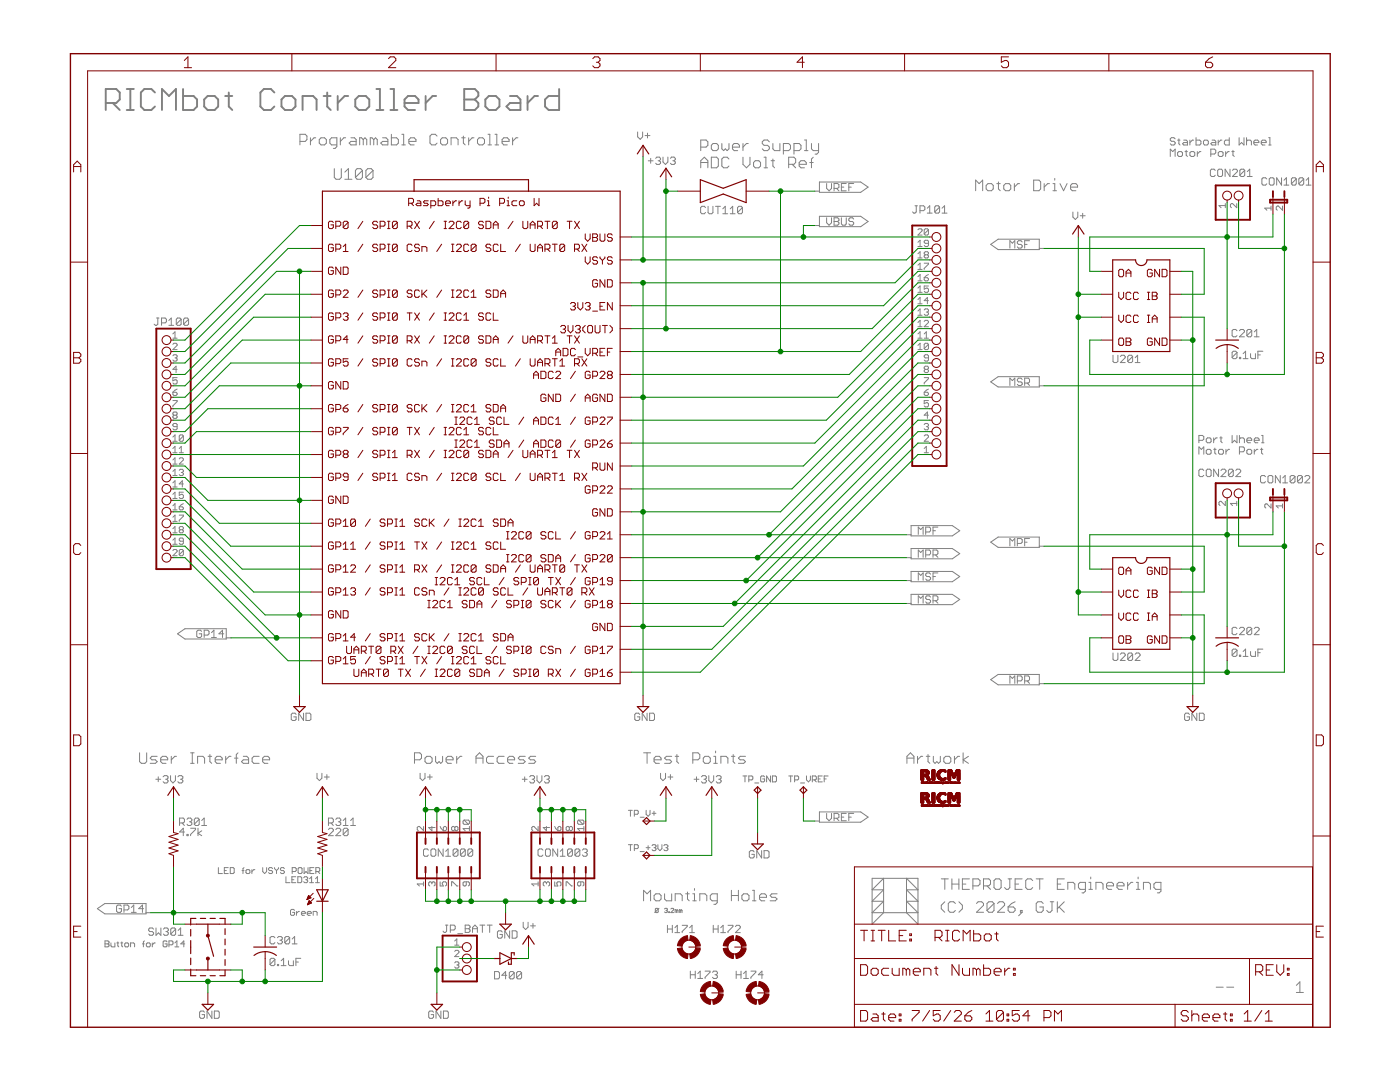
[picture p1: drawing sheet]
<svg xmlns="http://www.w3.org/2000/svg" width="279mm" height="216mm" viewBox="0 0 279 216" stroke-linecap="round" stroke-linejoin="round" font-family="sans-serif">
<g fill="#808080" stroke="#808080" stroke-width=".38">
<path d="M21.1 17.8v4.1z"/>
<path d="M21.1 17.8h2.1z"/>
<path d="M23.2 17.8l.7 .7z"/>
<path d="M23.9 18.5v1.4z"/>
<path d="M23.9 19.9l-.7 .7z"/>
<path d="M21.1 20.6h2.1z"/>
<path d="M22.5 20.6l1.4 1.3z"/>
<path d="M25.3 21.9h1.4z"/>
<path d="M26 17.8v4.1z"/>
<path d="M25.3 17.8h1.4z"/>
<path d="M30.2 17.8l.7 .7z"/>
<path d="M28.8 17.8h1.4z"/>
<path d="M28.8 17.8l-.7 .7z"/>
<path d="M28.1 18.5v2.8z"/>
<path d="M28.1 21.3l.7 .6z"/>
<path d="M28.8 21.9h1.4z"/>
<path d="M30.2 21.9l.7-.6z"/>
<path d="M32.3 17.8v4.1z"/>
<path d="M32.3 17.8l1.4 1.4z"/>
<path d="M33.7 19.2l1.4-1.4z"/>
<path d="M35.1 17.8v4.1z"/>
<path d="M36.5 17.8v4.1z"/>
<path d="M36.5 21.9h2.1z"/>
<path d="M38.6 21.9l.7-.6z"/>
<path d="M39.3 19.9v1.4z"/>
<path d="M38.6 19.2l.7 .7z"/>
<path d="M36.5 19.2h2.1z"/>
<path d="M41.4 21.9h1.4z"/>
<path d="M42.8 21.9l.7-.6z"/>
<path d="M43.5 19.9v1.4z"/>
<path d="M42.8 19.2l.7 .7z"/>
<path d="M41.4 19.2h1.4z"/>
<path d="M41.4 19.2l-.7 .7z"/>
<path d="M40.7 19.9v1.4z"/>
<path d="M40.7 21.3l.7 .6z"/>
<path d="M45.7 18.5v2.8z"/>
<path d="M45.7 21.3l.7 .6z"/>
<path d="M44.9 19.2h1.5z"/>
<path d="M54.1 17.8l.7 .7z"/>
<path d="M52.7 17.8h1.4z"/>
<path d="M52.7 17.8l-.7 .7z"/>
<path d="M52 18.5v2.8z"/>
<path d="M52 21.3l.7 .6z"/>
<path d="M52.7 21.9h1.4z"/>
<path d="M54.8 21.3l-.7 .6z"/>
<path d="M56.9 21.9h1.4z"/>
<path d="M58.3 21.9l.7-.6z"/>
<path d="M59 19.9v1.4z"/>
<path d="M58.3 19.2l.7 .7z"/>
<path d="M56.9 19.2h1.4z"/>
<path d="M56.9 19.2l-.7 .7z"/>
<path d="M56.2 19.9v1.4z"/>
<path d="M56.2 21.3l.7 .6z"/>
<path d="M60.4 19.2v2.7z"/>
<path d="M60.4 19.2h2.1z"/>
<path d="M62.5 19.2l.7 .7z"/>
<path d="M63.2 19.9v2z"/>
<path d="M65.3 18.5v2.8z"/>
<path d="M65.3 21.3l.7 .6z"/>
<path d="M64.6 19.2h1.4z"/>
<path d="M67.4 19.2v2.7z"/>
<path d="M68.8 19.2l-1.4 1.4z"/>
<path d="M68.8 19.2h.7z"/>
<path d="M71.6 21.9h1.4z"/>
<path d="M73 21.9l.7-.6z"/>
<path d="M73.7 19.9v1.4z"/>
<path d="M73 19.2l.7 .7z"/>
<path d="M71.6 19.2h1.4z"/>
<path d="M71.6 19.2l-.7 .7z"/>
<path d="M70.9 19.9v1.4z"/>
<path d="M70.9 21.3l.7 .6z"/>
<path d="M75.1 17.8h.7z"/>
<path d="M75.8 17.8v4.1z"/>
<path d="M75.1 21.9h1.4z"/>
<path d="M77.9 17.8h.7z"/>
<path d="M78.6 17.8v4.1z"/>
<path d="M77.9 21.9h1.4z"/>
<path d="M81.4 21.9h1.4z"/>
<path d="M80.7 21.3l.7 .6z"/>
<path d="M80.7 19.9v1.4z"/>
<path d="M80.7 19.9l.7-.7z"/>
<path d="M81.4 19.2h1.4z"/>
<path d="M82.8 19.2l.7 .7z"/>
<path d="M83.5 19.9v.7z"/>
<path d="M80.7 20.6h2.8z"/>
<path d="M84.9 19.2v2.7z"/>
<path d="M86.3 19.2l-1.4 1.4z"/>
<path d="M86.3 19.2h.7z"/>
<path d="M92.6 17.8v4.1z"/>
<path d="M92.6 17.8h2.2z"/>
<path d="M94.8 17.8l.7 .7z"/>
<path d="M95.5 18.5v.7z"/>
<path d="M95.5 19.2l-.7 .7z"/>
<path d="M94.8 19.9l.7 .7z"/>
<path d="M95.5 20.6v.7z"/>
<path d="M95.5 21.3l-.7 .6z"/>
<path d="M92.6 21.9h2.2z"/>
<path d="M92.6 19.9h2.2z"/>
<path d="M97.6 21.9h1.4z"/>
<path d="M99 21.9l.7-.6z"/>
<path d="M99.7 19.9v1.4z"/>
<path d="M99 19.2l.7 .7z"/>
<path d="M97.6 19.2h1.4z"/>
<path d="M97.6 19.2l-.7 .7z"/>
<path d="M96.9 19.9v1.4z"/>
<path d="M96.9 21.3l.7 .6z"/>
<path d="M101.8 19.2h1.4z"/>
<path d="M103.2 19.2l.7 .7z"/>
<path d="M103.9 19.9v2z"/>
<path d="M101.8 21.9h2.1z"/>
<path d="M101.1 21.3l.7 .6z"/>
<path d="M101.1 21.3l.7-.7z"/>
<path d="M101.8 20.6h2.1z"/>
<path d="M105.3 19.2v2.7z"/>
<path d="M105.3 20.6l1.4-1.4z"/>
<path d="M106.7 19.2h.7z"/>
<path d="M111.6 17.8v4.1z"/>
<path d="M109.5 21.9h2.1z"/>
<path d="M108.8 21.3l.7 .6z"/>
<path d="M108.8 19.9v1.4z"/>
<path d="M108.8 19.9l.7-.7z"/>
<path d="M109.5 19.2h2.1z"/>
</g>
<g fill="#808080" stroke="#808080" stroke-width=".2">
<path d="M258.7 196.6l.7-.7z"/>
<path d="M259.4 195.9v2.1z"/>
<path d="M258.7 198h1.4z"/>
<path d="M59.9 26.8v2.1z"/>
<path d="M59.9 26.8h1z"/>
<path d="M60.9 26.8l.4 .4z"/>
<path d="M61.3 27.2v.7z"/>
<path d="M61.3 27.9l-.4 .3z"/>
<path d="M59.9 28.2h1z"/>
<path d="M62 27.5v1.4z"/>
<path d="M62 28.2l.7-.7z"/>
<path d="M62.7 27.5h.3z"/>
<path d="M64.1 28.9h.7z"/>
<path d="M64.8 28.9l.3-.3z"/>
<path d="M65.1 27.9v.7z"/>
<path d="M64.8 27.5l.3 .4z"/>
<path d="M64.1 27.5h.7z"/>
<path d="M64.1 27.5l-.4 .4z"/>
<path d="M63.7 27.9v.7z"/>
<path d="M63.7 28.6l.4 .3z"/>
<path d="M66.5 29.6h.4z"/>
<path d="M66.9 29.6l.3-.3z"/>
<path d="M67.2 27.5v1.8z"/>
<path d="M66.2 27.5h1z"/>
<path d="M66.2 27.5l-.4 .4z"/>
<path d="M65.8 27.9v.7z"/>
<path d="M65.8 28.6l.4 .3z"/>
<path d="M66.2 28.9h1z"/>
<path d="M67.9 27.5v1.4z"/>
<path d="M68.6 27.5l-.7 .7z"/>
<path d="M68.6 27.5h.4z"/>
<path d="M70 27.5h.7z"/>
<path d="M70.7 27.5l.4 .4z"/>
<path d="M71.1 27.9v1z"/>
<path d="M70 28.9h1.1z"/>
<path d="M69.7 28.6l.3 .3z"/>
<path d="M69.7 28.6l.3-.4z"/>
<path d="M70 28.2h1.1z"/>
<path d="M71.8 27.5v1.4z"/>
<path d="M71.8 27.5h.3z"/>
<path d="M72.1 27.5l.4 .4z"/>
<path d="M72.5 27.9v1z"/>
<path d="M72.8 27.5l-.3 .4z"/>
<path d="M72.8 27.5l.4 .4z"/>
<path d="M73.2 27.9v1z"/>
<path d="M73.9 27.5v1.4z"/>
<path d="M73.9 27.5h.3z"/>
<path d="M74.2 27.5l.4 .4z"/>
<path d="M74.6 27.9v1z"/>
<path d="M75 27.5l-.4 .4z"/>
<path d="M75 27.5l.3 .4z"/>
<path d="M75.3 27.9v1z"/>
<path d="M76.3 27.5h.7z"/>
<path d="M77 27.5l.4 .4z"/>
<path d="M77.4 27.9v1z"/>
<path d="M76.3 28.9h1.1z"/>
<path d="M76 28.6l.3 .3z"/>
<path d="M76 28.6l.3-.4z"/>
<path d="M76.3 28.2h1.1z"/>
<path d="M78.1 26.8v2.1z"/>
<path d="M78.1 28.9h1z"/>
<path d="M79.1 28.9l.4-.3z"/>
<path d="M79.5 27.9v.7z"/>
<path d="M79.1 27.5l.4 .4z"/>
<path d="M78.1 27.5h1z"/>
<path d="M80.2 26.8h.4z"/>
<path d="M80.6 26.8v2.1z"/>
<path d="M80.2 28.9h.7z"/>
<path d="M82 28.9h.7z"/>
<path d="M81.6 28.6l.4 .3z"/>
<path d="M81.6 27.9v.7z"/>
<path d="M82 27.5l-.4 .4z"/>
<path d="M82 27.5h.7z"/>
<path d="M82.7 27.5l.3 .4z"/>
<path d="M83 27.9v.3z"/>
<path d="M81.6 28.2h1.4z"/>
<path d="M86.9 26.8l.3 .4z"/>
<path d="M86.2 26.8h.7z"/>
<path d="M86.2 26.8l-.4 .4z"/>
<path d="M85.8 27.2v1.4z"/>
<path d="M85.8 28.6l.4 .3z"/>
<path d="M86.2 28.9h.7z"/>
<path d="M86.9 28.9l.3-.3z"/>
<path d="M88.3 28.9h.7z"/>
<path d="M89 28.9l.3-.3z"/>
<path d="M89.3 27.9v.7z"/>
<path d="M89 27.5l.3 .4z"/>
<path d="M88.3 27.5h.7z"/>
<path d="M88.3 27.5l-.4 .4z"/>
<path d="M87.9 27.9v.7z"/>
<path d="M87.9 28.6l.4 .3z"/>
<path d="M90 27.5v1.4z"/>
<path d="M90 27.5h1.1z"/>
<path d="M91.1 27.5l.3 .4z"/>
<path d="M91.4 27.9v1z"/>
<path d="M92.5 27.2v1.4z"/>
<path d="M92.5 28.6l.3 .3z"/>
<path d="M92.1 27.5h.7z"/>
<path d="M93.5 27.5v1.4z"/>
<path d="M94.2 27.5l-.7 .7z"/>
<path d="M94.2 27.5h.4z"/>
<path d="M95.6 28.9h.7z"/>
<path d="M96.3 28.9l.4-.3z"/>
<path d="M96.7 27.9v.7z"/>
<path d="M96.3 27.5l.4 .4z"/>
<path d="M95.6 27.5h.7z"/>
<path d="M95.6 27.5l-.3 .4z"/>
<path d="M95.3 27.9v.7z"/>
<path d="M95.3 28.6l.3 .3z"/>
<path d="M97.4 26.8h.3z"/>
<path d="M97.7 26.8v2.1z"/>
<path d="M97.4 28.9h.7z"/>
<path d="M98.8 26.8h.3z"/>
<path d="M99.1 26.8v2.1z"/>
<path d="M98.8 28.9h.7z"/>
<path d="M100.5 28.9h.7z"/>
<path d="M100.2 28.6l.3 .3z"/>
<path d="M100.2 27.9v.7z"/>
<path d="M100.5 27.5l-.3 .4z"/>
<path d="M100.5 27.5h.7z"/>
<path d="M101.2 27.5l.4 .4z"/>
<path d="M101.6 27.9v.3z"/>
<path d="M100.2 28.2h1.4z"/>
<path d="M102.3 27.5v1.4z"/>
<path d="M103 27.5l-.7 .7z"/>
<path d="M103 27.5h.4z"/>
<path d="M21 187.7v1.2z"/>
<path d="M21 187.7h.5z"/>
<path d="M21.5 187.7l.3 .2z"/>
<path d="M21.8 187.9v.3z"/>
<path d="M21.5 188.3l.3-.1z"/>
<path d="M21.5 188.3l.3 .2z"/>
<path d="M21.8 188.5v.2z"/>
<path d="M21.5 188.9l.3-.2z"/>
<path d="M21 188.9h.5z"/>
<path d="M21 188.3h.5z"/>
<path d="M22.1 188.2v.5z"/>
<path d="M22.1 188.7l.2 .2z"/>
<path d="M22.3 188.9h.6z"/>
<path d="M22.9 188.2v.7z"/>
<path d="M23.5 187.9v.8z"/>
<path d="M23.5 188.7l.2 .2z"/>
<path d="M23.3 188.2h.4z"/>
<path d="M24.3 187.9v.8z"/>
<path d="M24.3 188.7l.2 .2z"/>
<path d="M24.1 188.2h.4z"/>
<path d="M25.1 188.9h.4z"/>
<path d="M25.5 188.9l.2-.2z"/>
<path d="M25.7 188.3v.4z"/>
<path d="M25.5 188.2l.2 .1z"/>
<path d="M25.1 188.2h.4z"/>
<path d="M25.1 188.2l-.2 .1z"/>
<path d="M24.9 188.3v.4z"/>
<path d="M24.9 188.7l.2 .2z"/>
<path d="M26.1 188.2v.7z"/>
<path d="M26.1 188.2h.5z"/>
<path d="M26.6 188.2l.3 .1z"/>
<path d="M26.9 188.3v.6z"/>
<path d="M28.6 187.9v1z"/>
<path d="M28.8 187.7l-.2 .2z"/>
<path d="M28.4 188.3h.4z"/>
<path d="M29.4 188.9h.4z"/>
<path d="M29.8 188.9l.2-.2z"/>
<path d="M30 188.3v.4z"/>
<path d="M29.8 188.2l.2 .1z"/>
<path d="M29.4 188.2h.4z"/>
<path d="M29.4 188.2l-.2 .1z"/>
<path d="M29.2 188.3v.4z"/>
<path d="M29.2 188.7l.2 .2z"/>
<path d="M30.4 188.2v.7z"/>
<path d="M30.4 188.5l.4-.3z"/>
<path d="M30.8 188.2h.2z"/>
<path d="M33.1 187.7l.2 .2z"/>
<path d="M32.7 187.7h.4z"/>
<path d="M32.7 187.7l-.1 .2z"/>
<path d="M32.6 187.9v.8z"/>
<path d="M32.6 188.7l.1 .2z"/>
<path d="M32.7 188.9h.4z"/>
<path d="M33.1 188.9l.2-.2z"/>
<path d="M33.3 188.3v.4z"/>
<path d="M32.9 188.3h.4z"/>
<path d="M33.7 187.7v1.2z"/>
<path d="M33.7 187.7h.6z"/>
<path d="M34.3 187.7l.2 .2z"/>
<path d="M34.5 187.9v.4z"/>
<path d="M34.3 188.5l.2-.2z"/>
<path d="M33.7 188.5h.6z"/>
<path d="M35.3 187.7l-.4 .5z"/>
<path d="M35.3 187.7v1.2z"/>
<path d="M34.9 188.9h.8z"/>
<path d="M36.7 187.7v1.2z"/>
<path d="M36.7 187.7l-.6 .6z"/>
<path d="M36.1 188.3h.8z"/>
<path d="M43.6 173.1v1.2z"/>
<path d="M43.6 174.3h.8z"/>
<path d="M44.8 173.1h.8z"/>
<path d="M44.8 173.1v1.2z"/>
<path d="M44.8 174.3h.8z"/>
<path d="M44.8 173.7h.4z"/>
<path d="M46 173.1v1.2z"/>
<path d="M46 174.3h.5z"/>
<path d="M46.5 174.3l.2-.2z"/>
<path d="M46.7 173.3v.8z"/>
<path d="M46.5 173.1l.2 .2z"/>
<path d="M46 173.1h.5z"/>
<path d="M48.5 173.3v1z"/>
<path d="M48.5 173.3l.2-.2z"/>
<path d="M48.3 173.7h.4z"/>
<path d="M49.3 174.3h.4z"/>
<path d="M49.7 174.3l.2-.2z"/>
<path d="M49.9 173.7v.4z"/>
<path d="M49.7 173.5l.2 .2z"/>
<path d="M49.3 173.5h.4z"/>
<path d="M49.3 173.5l-.2 .2z"/>
<path d="M49.1 173.7v.4z"/>
<path d="M49.1 174.1l.2 .2z"/>
<path d="M50.3 173.5v.8z"/>
<path d="M50.3 173.9l.4-.4z"/>
<path d="M50.7 173.5h.2z"/>
<path d="M52.4 173.1v.8z"/>
<path d="M52.4 173.9l.4 .4z"/>
<path d="M52.8 174.3l.4-.4z"/>
<path d="M53.2 173.1v.8z"/>
<path d="M54.2 173.1l.2 .2z"/>
<path d="M53.8 173.1h.4z"/>
<path d="M53.6 173.3l.2-.2z"/>
<path d="M53.6 173.3v.2z"/>
<path d="M53.6 173.5l.2 .2z"/>
<path d="M53.8 173.7h.4z"/>
<path d="M54.2 173.7l.2 .2z"/>
<path d="M54.4 173.9v.2z"/>
<path d="M54.4 174.1l-.2 .2z"/>
<path d="M53.8 174.3h.4z"/>
<path d="M53.6 174.1l.2 .2z"/>
<path d="M54.8 173.1v.2z"/>
<path d="M54.8 173.3l.4 .4z"/>
<path d="M55.6 173.3l-.4 .4z"/>
<path d="M55.6 173.1v.2z"/>
<path d="M55.2 173.7v.6z"/>
<path d="M56.6 173.1l.1 .2z"/>
<path d="M56.2 173.1h.4z"/>
<path d="M56.2 173.1l-.2 .2z"/>
<path d="M56 173.3v.2z"/>
<path d="M56 173.5l.2 .2z"/>
<path d="M56.2 173.7h.4z"/>
<path d="M56.6 173.7l.1 .2z"/>
<path d="M56.7 173.9v.2z"/>
<path d="M56.7 174.1l-.1 .2z"/>
<path d="M56.2 174.3h.4z"/>
<path d="M56 174.1l.2 .2z"/>
<path d="M58.3 173.1v1.2z"/>
<path d="M58.3 173.1h.6z"/>
<path d="M58.9 173.1l.2 .2z"/>
<path d="M59.1 173.3v.4z"/>
<path d="M58.9 173.9l.2-.2z"/>
<path d="M58.3 173.9h.6z"/>
<path d="M59.7 173.1h.4z"/>
<path d="M59.7 173.1l-.2 .2z"/>
<path d="M59.5 173.3v.8z"/>
<path d="M59.5 174.1l.2 .2z"/>
<path d="M59.7 174.3h.4z"/>
<path d="M60.1 174.3l.2-.2z"/>
<path d="M60.3 173.3v.8z"/>
<path d="M60.1 173.1l.2 .2z"/>
<path d="M60.7 173.1v1.2z"/>
<path d="M61.1 173.9l-.4 .4z"/>
<path d="M61.1 173.9l.4 .4z"/>
<path d="M61.5 173.1v1.2z"/>
<path d="M61.8 173.1h.9z"/>
<path d="M61.8 173.1v1.2z"/>
<path d="M61.8 174.3h.9z"/>
<path d="M61.8 173.7h.5z"/>
<path d="M63 173.1v1.2z"/>
<path d="M63 173.1h.6z"/>
<path d="M63.6 173.1l.2 .2z"/>
<path d="M63.8 173.3v.4z"/>
<path d="M63.8 173.7l-.2 .2z"/>
<path d="M63 173.9h.6z"/>
<path d="M63.4 173.9l.4 .4z"/>
<path d="M187.9 181.3l.7 .7z"/>
<path d="M187.9 180.6v.7z"/>
<path d="M188.6 179.9l-.7 .7z"/>
<path d="M190.3 179.9l.4 .4z"/>
<path d="M189.6 179.9h.7z"/>
<path d="M189.3 180.3l.3-.4z"/>
<path d="M189.3 180.3v1.4z"/>
<path d="M189.3 181.7l.3 .3z"/>
<path d="M189.6 182h.7z"/>
<path d="M190.3 182l.4-.3z"/>
<path d="M191.4 182l.7-.7z"/>
<path d="M192.1 180.6v.7z"/>
<path d="M191.4 179.9l.7 .7z"/>
<path d="M194.9 182h1.4z"/>
<path d="M194.9 182l1.4-1.4z"/>
<path d="M196.3 180.3v.3z"/>
<path d="M195.9 179.9l.4 .4z"/>
<path d="M195.2 179.9h.7z"/>
<path d="M195.2 179.9l-.3 .4z"/>
<path d="M197 180.3v1.4z"/>
<path d="M197 180.3l.3-.4z"/>
<path d="M197.3 179.9h.7z"/>
<path d="M198 179.9l.4 .4z"/>
<path d="M198.4 180.3v1.4z"/>
<path d="M198.4 181.7l-.4 .3z"/>
<path d="M197.3 182h.7z"/>
<path d="M197 181.7l.3 .3z"/>
<path d="M197 181.7l1.4-1.4z"/>
<path d="M199.1 182h1.4z"/>
<path d="M199.1 182l1.4-1.4z"/>
<path d="M200.5 180.3v.3z"/>
<path d="M200.1 179.9l.4 .4z"/>
<path d="M199.4 179.9h.7z"/>
<path d="M199.1 180.3l.3-.4z"/>
<path d="M201.9 180.3l.7-.4z"/>
<path d="M201.9 180.3l-.7 .7z"/>
<path d="M201.2 181v.7z"/>
<path d="M201.2 181.7l.3 .3z"/>
<path d="M201.5 182h.7z"/>
<path d="M202.6 181.7l-.4 .3z"/>
<path d="M202.6 181.3v.4z"/>
<path d="M202.2 181l.4 .3z"/>
<path d="M201.2 181h1z"/>
<path d="M203.3 182.7l.7-.7z"/>
<path d="M204 181.7v.3z"/>
<path d="M203.6 181.7h.4z"/>
<path d="M203.6 181.7v.3z"/>
<path d="M203.6 182h.4z"/>
<path d="M207.9 179.9l.3 .4z"/>
<path d="M207.1 179.9h.8z"/>
<path d="M207.1 179.9l-.3 .4z"/>
<path d="M206.8 180.3v1.4z"/>
<path d="M206.8 181.7l.3 .3z"/>
<path d="M207.1 182h.8z"/>
<path d="M208.2 181.7l-.3 .3z"/>
<path d="M208.2 181v.7z"/>
<path d="M207.5 181h.7z"/>
<path d="M208.9 181.7l.4 .3z"/>
<path d="M209.3 182h.3z"/>
<path d="M209.6 182l.4-.3z"/>
<path d="M210 179.9v1.8z"/>
<path d="M209.6 179.9h.7z"/>
<path d="M211 179.9v2.1z"/>
<path d="M211 181.3l1.4-1.4z"/>
<path d="M211.3 181l1.1 1z"/>
<path d="M188.6 175.4v2.1z"/>
<path d="M187.9 175.4h1.4z"/>
<path d="M190 175.4v2.1z"/>
<path d="M190 176.4h1.4z"/>
<path d="M191.4 175.4v2.1z"/>
<path d="M192.1 175.4h1.4z"/>
<path d="M192.1 175.4v2.1z"/>
<path d="M192.1 177.5h1.4z"/>
<path d="M192.1 176.4h.7z"/>
<path d="M194.2 175.4v2.1z"/>
<path d="M194.2 175.4h1z"/>
<path d="M195.2 175.4l.4 .3z"/>
<path d="M195.6 175.7v.7z"/>
<path d="M195.2 176.8l.4-.4z"/>
<path d="M194.2 176.8h1z"/>
<path d="M196.3 175.4v2.1z"/>
<path d="M196.3 175.4h1z"/>
<path d="M197.3 175.4l.4 .3z"/>
<path d="M197.7 175.7v.7z"/>
<path d="M197.7 176.4l-.4 .4z"/>
<path d="M196.3 176.8h1z"/>
<path d="M197 176.8l.7 .7z"/>
<path d="M198.7 175.4h.7z"/>
<path d="M198.4 175.7l.3-.3z"/>
<path d="M198.4 175.7v1.4z"/>
<path d="M198.4 177.1l.3 .4z"/>
<path d="M198.7 177.5h.7z"/>
<path d="M199.8 177.1l-.4 .4z"/>
<path d="M199.8 175.7v1.4z"/>
<path d="M199.4 175.4l.4 .3z"/>
<path d="M200.5 177.1l.3 .4z"/>
<path d="M200.8 177.5h.4z"/>
<path d="M201.5 177.1l-.3 .4z"/>
<path d="M201.5 175.4v1.7z"/>
<path d="M201.2 175.4h.7z"/>
<path d="M202.6 175.4h1.4z"/>
<path d="M202.6 175.4v2.1z"/>
<path d="M202.6 177.5h1.4z"/>
<path d="M202.6 176.4h.7z"/>
<path d="M205.7 175.4l.4 .3z"/>
<path d="M205 175.4h.7z"/>
<path d="M205 175.4l-.3 .3z"/>
<path d="M204.7 175.7v1.4z"/>
<path d="M204.7 177.1l.3 .4z"/>
<path d="M205 177.5h.7z"/>
<path d="M206.1 177.1l-.4 .4z"/>
<path d="M207.5 175.4v2.1z"/>
<path d="M206.8 175.4h1.4z"/>
<path d="M211 175.4h1.4z"/>
<path d="M211 175.4v2.1z"/>
<path d="M211 177.5h1.4z"/>
<path d="M211 176.4h.7z"/>
<path d="M213.1 176.1v1.4z"/>
<path d="M213.1 176.1h1.1z"/>
<path d="M214.2 176.1l.3 .3z"/>
<path d="M214.5 176.4v1.1z"/>
<path d="M215.9 178.2h.4z"/>
<path d="M216.3 178.2l.3-.4z"/>
<path d="M216.6 176.1v1.7z"/>
<path d="M215.6 176.1h1z"/>
<path d="M215.2 176.4l.4-.3z"/>
<path d="M215.2 176.4v.7z"/>
<path d="M215.2 177.1l.4 .4z"/>
<path d="M215.6 177.5h1z"/>
<path d="M217.3 176.1h.4z"/>
<path d="M217.7 176.1v1.4z"/>
<path d="M217.3 177.5h.7z"/>
<path d="M217.7 175v.4z"/>
<path d="M218.7 176.1v1.4z"/>
<path d="M218.7 176.1h1.1z"/>
<path d="M219.8 176.1l.3 .3z"/>
<path d="M220.1 176.4v1.1z"/>
<path d="M221.2 177.5h.7z"/>
<path d="M220.8 177.1l.4 .4z"/>
<path d="M220.8 176.4v.7z"/>
<path d="M220.8 176.4l.4-.3z"/>
<path d="M221.2 176.1h.7z"/>
<path d="M221.9 176.1l.3 .3z"/>
<path d="M222.2 176.4v.4z"/>
<path d="M220.8 176.8h1.4z"/>
<path d="M223.3 177.5h.7z"/>
<path d="M222.9 177.1l.4 .4z"/>
<path d="M222.9 176.4v.7z"/>
<path d="M222.9 176.4l.4-.3z"/>
<path d="M223.3 176.1h.7z"/>
<path d="M224 176.1l.3 .3z"/>
<path d="M224.3 176.4v.4z"/>
<path d="M222.9 176.8h1.4z"/>
<path d="M225 176.1v1.4z"/>
<path d="M225 176.8l.7-.7z"/>
<path d="M225.7 176.1h.4z"/>
<path d="M226.8 176.1h.3z"/>
<path d="M227.1 176.1v1.4z"/>
<path d="M226.8 177.5h.7z"/>
<path d="M227.1 175v.4z"/>
<path d="M228.2 176.1v1.4z"/>
<path d="M228.2 176.1h1z"/>
<path d="M229.2 176.1l.4 .3z"/>
<path d="M229.6 176.4v1.1z"/>
<path d="M231 178.2h.4z"/>
<path d="M231.4 178.2l.3-.4z"/>
<path d="M231.7 176.1v1.7z"/>
<path d="M230.7 176.1h1z"/>
<path d="M230.3 176.4l.4-.3z"/>
<path d="M230.3 176.4v.7z"/>
<path d="M230.3 177.1l.4 .4z"/>
<path d="M230.7 177.5h1z"/>
<path d="M174.1 182.1v2.3z"/>
<path d="M174.1 182.1h2.2z"/>
<path d="M176.3 182.1l-2.2 2.3z"/>
<path d="M174.1 179.8v2.3z"/>
<path d="M174.1 179.8h2.2z"/>
<path d="M174.1 182.1l2.2-2.3z"/>
<path d="M174.1 177.5v2.3z"/>
<path d="M174.1 177.5h2.2z"/>
<path d="M176.3 177.5l-2.2 2.3z"/>
<path d="M174.1 175.3v2.2z"/>
<path d="M174.1 175.3h2.2z"/>
<path d="M176.3 175.3l-2.2 2.2z"/>
<path d="M176.3 175.3v6.8z"/>
<path d="M176.3 182.1h4.6z"/>
<path d="M180.9 179.8v2.3z"/>
<path d="M180.9 177.5v2.3z"/>
<path d="M180.9 175.3v2.2z"/>
<path d="M176.3 175.3h4.6z"/>
<path d="M180.9 175.3h2.3z"/>
<path d="M183.2 175.3v2.2z"/>
<path d="M180.9 175.3l2.3 2.2z"/>
<path d="M180.9 177.5h2.3z"/>
<path d="M183.2 177.5v2.3z"/>
<path d="M180.9 177.5l2.3 2.3z"/>
<path d="M180.9 179.8h2.3z"/>
<path d="M183.2 179.8v2.3z"/>
<path d="M180.9 179.8l2.3 2.3z"/>
<path d="M180.9 182.1h2.3z"/>
<path d="M183.2 182.1v2.3z"/>
<path d="M180.9 182.1l2.3 2.3z"/>
<path d="M128.4 177.7v2z"/>
<path d="M128.4 177.7l.7 .7z"/>
<path d="M129.1 178.4l.7-.7z"/>
<path d="M129.8 177.7v2z"/>
<path d="M130.9 179.7h.7z"/>
<path d="M131.9 179.4l-.3 .3z"/>
<path d="M131.9 178.7v.7z"/>
<path d="M131.6 178.4l.3 .3z"/>
<path d="M130.9 178.4h.7z"/>
<path d="M130.5 178.7l.4-.3z"/>
<path d="M130.5 178.7v.7z"/>
<path d="M130.5 179.4l.4 .3z"/>
<path d="M132.6 178.4v1z"/>
<path d="M132.6 179.4l.4 .3z"/>
<path d="M133 179.7h1z"/>
<path d="M134 178.4v1.3z"/>
<path d="M134.7 178.4v1.3z"/>
<path d="M134.7 178.4h1.1z"/>
<path d="M135.8 178.4l.3 .3z"/>
<path d="M136.1 178.7v1z"/>
<path d="M137.2 178v1.4z"/>
<path d="M137.2 179.4l.3 .3z"/>
<path d="M136.8 178.4h.7z"/>
<path d="M138.3 178.4h.3z"/>
<path d="M138.6 178.4v1.3z"/>
<path d="M138.3 179.7h.7z"/>
<path d="M138.6 177.3v.4z"/>
<path d="M139.7 178.4v1.3z"/>
<path d="M139.7 178.4h1z"/>
<path d="M140.7 178.4l.4 .3z"/>
<path d="M141.1 178.7v1z"/>
<path d="M142.5 180.4h.3z"/>
<path d="M142.8 180.4l.4-.3z"/>
<path d="M143.2 178.4v1.7z"/>
<path d="M142.1 178.4h1.1z"/>
<path d="M141.8 178.7l.3-.3z"/>
<path d="M141.8 178.7v.7z"/>
<path d="M141.8 179.4l.3 .3z"/>
<path d="M142.1 179.7h1.1z"/>
<path d="M146 177.7v2z"/>
<path d="M146 178.7h1.4z"/>
<path d="M147.4 177.7v2z"/>
<path d="M148.4 179.7h.7z"/>
<path d="M149.1 179.7l.4-.3z"/>
<path d="M149.5 178.7v.7z"/>
<path d="M149.1 178.4l.4 .3z"/>
<path d="M148.4 178.4h.7z"/>
<path d="M148.1 178.7l.3-.3z"/>
<path d="M148.1 178.7v.7z"/>
<path d="M148.1 179.4l.3 .3z"/>
<path d="M150.2 177.7h.3z"/>
<path d="M150.5 177.7v2z"/>
<path d="M150.2 179.7h.7z"/>
<path d="M151.9 179.7h.7z"/>
<path d="M151.6 179.4l.3 .3z"/>
<path d="M151.6 178.7v.7z"/>
<path d="M151.6 178.7l.3-.3z"/>
<path d="M151.9 178.4h.7z"/>
<path d="M152.6 178.4l.4 .3z"/>
<path d="M153 178.7v.3z"/>
<path d="M151.6 179h1.4z"/>
<path d="M153.7 179.7h1z"/>
<path d="M154.7 179.7l.4-.3z"/>
<path d="M154.7 179l.4 .4z"/>
<path d="M154 179h.7z"/>
<path d="M153.7 178.7l.3 .3z"/>
<path d="M153.7 178.7l.3-.3z"/>
<path d="M154 178.4h1.1z"/>
<path d="M242.7 197h1.4z"/>
<path d="M244.8 197h1.4z"/>
<path d="M130.9 181.3h.3z"/>
<path d="M130.8 181.4l.1-.1z"/>
<path d="M130.8 181.4v.5z"/>
<path d="M130.8 181.9l.1 .2z"/>
<path d="M130.9 182.1h.3z"/>
<path d="M131.2 182.1l.2-.2z"/>
<path d="M131.4 181.4v.5z"/>
<path d="M131.2 181.3l.2 .1z"/>
<path d="M131.5 181.3l-.8 .8z"/>
<path d="M132.6 181.4l.2-.1z"/>
<path d="M132.8 181.3h.3z"/>
<path d="M133.1 181.3l.1 .1z"/>
<path d="M133.2 181.4v.1z"/>
<path d="M133.2 181.5l-.1 .2z"/>
<path d="M132.9 181.7h.2z"/>
<path d="M133.1 181.7l.1 .1z"/>
<path d="M133.2 181.8v.1z"/>
<path d="M133.2 181.9l-.1 .2z"/>
<path d="M132.8 182.1h.3z"/>
<path d="M132.6 181.9l.2 .2z"/>
<path d="M133.5 181.9v.2z"/>
<path d="M133.5 181.9h.1z"/>
<path d="M133.6 181.9v.2z"/>
<path d="M133.5 182.1h.1z"/>
<path d="M133.9 182.1h.6z"/>
<path d="M133.9 182.1l.6-.6z"/>
<path d="M134.5 181.4v.1z"/>
<path d="M134.3 181.3l.2 .1z"/>
<path d="M134 181.3h.3z"/>
<path d="M133.9 181.4l.1-.1z"/>
<path d="M134.7 181.5v.6z"/>
<path d="M134.7 181.5h.2z"/>
<path d="M134.9 181.5l.1 .2z"/>
<path d="M135 181.7v.4z"/>
<path d="M135 181.7l.1-.2z"/>
<path d="M135.1 181.5l.2 .2z"/>
<path d="M135.3 181.7v.4z"/>
<path d="M135.6 181.5v.6z"/>
<path d="M135.6 181.5h.1z"/>
<path d="M135.7 181.5l.1 .2z"/>
<path d="M135.8 181.7v.4z"/>
<path d="M136 181.5l-.2 .2z"/>
<path d="M136 181.5l.1 .2z"/>
<path d="M136.1 181.7v.4z"/>
<path d="M27.9 150.2v1.8z"/>
<path d="M27.9 152l.3 .3z"/>
<path d="M28.2 152.3h.7z"/>
<path d="M28.9 152.3l.4-.3z"/>
<path d="M29.3 150.2v1.8z"/>
<path d="M30 152.3h1z"/>
<path d="M31 152.3l.4-.3z"/>
<path d="M31 151.6l.4 .4z"/>
<path d="M30.3 151.6h.7z"/>
<path d="M30 151.3l.3 .3z"/>
<path d="M30.3 150.9l-.3 .4z"/>
<path d="M30.3 150.9h1.1z"/>
<path d="M32.4 152.3h.7z"/>
<path d="M32.1 152l.3 .3z"/>
<path d="M32.1 151.3v.7z"/>
<path d="M32.4 150.9l-.3 .4z"/>
<path d="M32.4 150.9h.7z"/>
<path d="M33.1 150.9l.4 .4z"/>
<path d="M33.5 151.3v.3z"/>
<path d="M32.1 151.6h1.4z"/>
<path d="M34.2 150.9v1.4z"/>
<path d="M34.2 151.6l.7-.7z"/>
<path d="M34.9 150.9h.3z"/>
<path d="M38 152.3h.7z"/>
<path d="M38.4 150.2v2.1z"/>
<path d="M38 150.2h.7z"/>
<path d="M39.4 150.9v1.4z"/>
<path d="M39.4 150.9h1.1z"/>
<path d="M40.5 150.9l.3 .4z"/>
<path d="M40.8 151.3v1z"/>
<path d="M41.9 150.6v1.4z"/>
<path d="M41.9 152l.3 .3z"/>
<path d="M41.5 150.9h.7z"/>
<path d="M43.3 152.3h.7z"/>
<path d="M42.9 152l.4 .3z"/>
<path d="M42.9 151.3v.7z"/>
<path d="M43.3 150.9l-.4 .4z"/>
<path d="M43.3 150.9h.7z"/>
<path d="M44 150.9l.3 .4z"/>
<path d="M44.3 151.3v.3z"/>
<path d="M42.9 151.6h1.4z"/>
<path d="M45 150.9v1.4z"/>
<path d="M45.7 150.9l-.7 .7z"/>
<path d="M45.7 150.9h.4z"/>
<path d="M47.2 150.6v1.7z"/>
<path d="M47.2 150.6l.3-.4z"/>
<path d="M46.8 151.3h.7z"/>
<path d="M48.6 150.9h.7z"/>
<path d="M49.3 150.9l.3 .4z"/>
<path d="M49.6 151.3v1z"/>
<path d="M48.6 152.3h1z"/>
<path d="M48.2 152l.4 .3z"/>
<path d="M48.2 152l.4-.4z"/>
<path d="M48.6 151.6h1z"/>
<path d="M50.7 150.9h1z"/>
<path d="M50.7 150.9l-.4 .4z"/>
<path d="M50.3 151.3v.7z"/>
<path d="M50.3 152l.4 .3z"/>
<path d="M50.7 152.3h1z"/>
<path d="M52.8 152.3h.7z"/>
<path d="M52.4 152l.4 .3z"/>
<path d="M52.4 151.3v.7z"/>
<path d="M52.8 150.9l-.4 .4z"/>
<path d="M52.8 150.9h.7z"/>
<path d="M53.5 150.9l.3 .4z"/>
<path d="M53.8 151.3v.3z"/>
<path d="M52.4 151.6h1.4z"/>
<path d="M139.8 32.1v1.4z"/>
<path d="M139.8 32.1l.8-.7z"/>
<path d="M140.6 31.4l.7 .7z"/>
<path d="M141.3 32.1v1.4z"/>
<path d="M139.8 32.4h1.5z"/>
<path d="M142 31.4v2.1z"/>
<path d="M142 33.5h1z"/>
<path d="M143.4 33.1l-.4 .4z"/>
<path d="M143.4 31.7v1.4z"/>
<path d="M143 31.4l.4 .3z"/>
<path d="M142 31.4h1z"/>
<path d="M145.1 31.4l.4 .3z"/>
<path d="M144.4 31.4h.7z"/>
<path d="M144.1 31.7l.3-.3z"/>
<path d="M144.1 31.7v1.4z"/>
<path d="M144.1 33.1l.3 .4z"/>
<path d="M144.4 33.5h.7z"/>
<path d="M145.5 33.1l-.4 .4z"/>
<path d="M148.3 31.4v1.4z"/>
<path d="M148.3 32.8l.7 .7z"/>
<path d="M149 33.5l.7-.7z"/>
<path d="M149.7 31.4v1.4z"/>
<path d="M150.7 33.5h.7z"/>
<path d="M151.8 33.1l-.4 .4z"/>
<path d="M151.8 32.4v.7z"/>
<path d="M151.4 32.1l.4 .3z"/>
<path d="M150.7 32.1h.7z"/>
<path d="M150.7 32.1l-.3 .3z"/>
<path d="M150.4 32.4v.7z"/>
<path d="M150.4 33.1l.3 .4z"/>
<path d="M152.5 31.4h.3z"/>
<path d="M152.8 31.4v2.1z"/>
<path d="M152.5 33.5h.7z"/>
<path d="M154.2 31.7v1.4z"/>
<path d="M154.2 33.1l.4 .4z"/>
<path d="M153.9 32.1h.7z"/>
<path d="M157.4 31.4v2.1z"/>
<path d="M157.4 31.4h1.1z"/>
<path d="M158.5 31.4l.3 .3z"/>
<path d="M158.8 31.7v.7z"/>
<path d="M158.8 32.4l-.3 .4z"/>
<path d="M157.4 32.8h1.1z"/>
<path d="M158.1 32.8l.7 .7z"/>
<path d="M159.9 33.5h.6z"/>
<path d="M159.5 33.1l.4 .4z"/>
<path d="M159.5 32.4v.7z"/>
<path d="M159.5 32.4l.4-.3z"/>
<path d="M159.9 32.1h.6z"/>
<path d="M160.5 32.1l.4 .3z"/>
<path d="M160.9 32.4v.4z"/>
<path d="M159.5 32.8h1.4z"/>
<path d="M161.9 31.7v1.8z"/>
<path d="M161.9 31.7l.4-.3z"/>
<path d="M161.6 32.4h.7z"/>
<path d="M139.8 27.9v2.2z"/>
<path d="M139.8 27.9h1.1z"/>
<path d="M140.9 27.9l.4 .4z"/>
<path d="M141.3 28.3v.7z"/>
<path d="M140.9 29.4l.4-.4z"/>
<path d="M139.8 29.4h1.1z"/>
<path d="M142.3 30.1h.7z"/>
<path d="M143.4 29.7l-.4 .4z"/>
<path d="M143.4 29v.7z"/>
<path d="M143 28.6l.4 .4z"/>
<path d="M142.3 28.6h.7z"/>
<path d="M142.3 28.6l-.3 .4z"/>
<path d="M142 29v.7z"/>
<path d="M142 29.7l.3 .4z"/>
<path d="M144.1 28.6v1.1z"/>
<path d="M144.1 29.7l.3 .4z"/>
<path d="M144.8 29.7l-.4 .4z"/>
<path d="M144.8 29.7l.3 .4z"/>
<path d="M145.1 30.1l.4-.4z"/>
<path d="M145.5 28.6v1.1z"/>
<path d="M146.5 30.1h.7z"/>
<path d="M146.2 29.7l.3 .4z"/>
<path d="M146.2 29v.7z"/>
<path d="M146.5 28.6l-.3 .4z"/>
<path d="M146.5 28.6h.7z"/>
<path d="M147.2 28.6l.4 .4z"/>
<path d="M147.6 29v.4z"/>
<path d="M146.2 29.4h1.4z"/>
<path d="M148.3 28.6v1.5z"/>
<path d="M149 28.6l-.7 .8z"/>
<path d="M149 28.6h.3z"/>
<path d="M153.2 27.9l.3 .4z"/>
<path d="M152.5 27.9h.7z"/>
<path d="M152.5 27.9l-.4 .4z"/>
<path d="M152.1 28.3v.3z"/>
<path d="M152.1 28.6l.4 .4z"/>
<path d="M152.5 29h.7z"/>
<path d="M153.2 29l.3 .4z"/>
<path d="M153.5 29.4v.3z"/>
<path d="M153.5 29.7l-.3 .4z"/>
<path d="M152.5 30.1h.7z"/>
<path d="M152.1 29.7l.4 .4z"/>
<path d="M154.2 28.6v1.1z"/>
<path d="M154.2 29.7l.4 .4z"/>
<path d="M154.6 30.1h1z"/>
<path d="M155.6 28.6v1.5z"/>
<path d="M156.3 28.6v2.2z"/>
<path d="M156.3 28.6h1.1z"/>
<path d="M157.4 28.6l.4 .4z"/>
<path d="M157.8 29v.7z"/>
<path d="M157.8 29.7l-.4 .4z"/>
<path d="M156.3 30.1h1.1z"/>
<path d="M158.5 28.6v2.2z"/>
<path d="M158.5 28.6h1z"/>
<path d="M159.5 28.6l.4 .4z"/>
<path d="M159.9 29v.7z"/>
<path d="M159.5 30.1l.4-.4z"/>
<path d="M158.5 30.1h1z"/>
<path d="M160.5 27.9h.4z"/>
<path d="M160.9 27.9v2.2z"/>
<path d="M160.5 30.1h.7z"/>
<path d="M161.9 28.6v1.1z"/>
<path d="M161.9 29.7l.4 .4z"/>
<path d="M162.3 30.1h1.1z"/>
<path d="M163.4 28.6v1.8z"/>
<path d="M163.4 30.4l-.4 .4z"/>
<path d="M162.7 30.8h.3z"/>
<path d="M194.7 35.9v2.2z"/>
<path d="M194.7 35.9l.7 .7z"/>
<path d="M196.1 35.9l-.7 .7z"/>
<path d="M196.1 35.9v2.2z"/>
<path d="M197.2 38.1h.7z"/>
<path d="M197.9 38.1l.3-.4z"/>
<path d="M198.2 37v.7z"/>
<path d="M197.9 36.6l.3 .4z"/>
<path d="M197.2 36.6h.7z"/>
<path d="M196.8 37l.4-.4z"/>
<path d="M196.8 37v.7z"/>
<path d="M196.8 37.7l.4 .4z"/>
<path d="M199.3 36.3v1.4z"/>
<path d="M199.3 37.7l.3 .4z"/>
<path d="M198.9 36.6h.7z"/>
<path d="M200.7 38.1h.7z"/>
<path d="M201.7 37.7l-.3 .4z"/>
<path d="M201.7 37v.7z"/>
<path d="M201.4 36.6l.3 .4z"/>
<path d="M200.7 36.6h.7z"/>
<path d="M200.7 36.6l-.4 .4z"/>
<path d="M200.3 37v.7z"/>
<path d="M200.3 37.7l.4 .4z"/>
<path d="M202.4 36.6v1.5z"/>
<path d="M202.4 37.3l.7-.7z"/>
<path d="M203.1 36.6h.4z"/>
<path d="M206.3 35.9v2.2z"/>
<path d="M206.3 38.1h1z"/>
<path d="M207.7 37.7l-.4 .4z"/>
<path d="M207.7 36.3v1.4z"/>
<path d="M207.3 35.9l.4 .4z"/>
<path d="M206.3 35.9h1z"/>
<path d="M208.4 36.6v1.5z"/>
<path d="M208.4 37.3l.7-.7z"/>
<path d="M209.1 36.6h.3z"/>
<path d="M210.1 36.6h.4z"/>
<path d="M210.5 36.6v1.5z"/>
<path d="M210.1 38.1h.7z"/>
<path d="M210.5 35.6v.3z"/>
<path d="M211.5 36.6l.8 1.5z"/>
<path d="M213 36.6l-.7 1.5z"/>
<path d="M214 38.1h.7z"/>
<path d="M213.7 37.7l.3 .4z"/>
<path d="M213.7 37v.7z"/>
<path d="M214 36.6l-.3 .4z"/>
<path d="M214 36.6h.7z"/>
<path d="M214.7 36.6l.4 .4z"/>
<path d="M215.1 37v.3z"/>
<path d="M213.7 37.3h1.4z"/>
<path d="M239.3 86.9v1.4z"/>
<path d="M239.3 86.9h.7z"/>
<path d="M240 86.9l.2 .2z"/>
<path d="M240.2 87.1v.5z"/>
<path d="M240 87.9l.2-.3z"/>
<path d="M239.3 87.9h.7z"/>
<path d="M241 88.3h.5z"/>
<path d="M241.7 88.1l-.2 .2z"/>
<path d="M241.7 87.6v.5z"/>
<path d="M241.5 87.4l.2 .2z"/>
<path d="M241 87.4h.5z"/>
<path d="M241 87.4l-.3 .2z"/>
<path d="M240.7 87.6v.5z"/>
<path d="M240.7 88.1l.3 .2z"/>
<path d="M242.2 87.4v.9z"/>
<path d="M242.2 87.9l.5-.5z"/>
<path d="M242.7 87.4h.2z"/>
<path d="M243.7 87.1v1z"/>
<path d="M243.7 88.1l.2 .2z"/>
<path d="M243.4 87.4h.5z"/>
<path d="M245.9 86.9v1.4z"/>
<path d="M245.9 88.3l.5-.4z"/>
<path d="M246.4 87.9l.5 .4z"/>
<path d="M246.9 86.9v1.4z"/>
<path d="M247.4 86.9v1.4z"/>
<path d="M247.4 87.6l.2-.2z"/>
<path d="M247.6 87.4h.5z"/>
<path d="M248.1 87.4l.2 .2z"/>
<path d="M248.3 87.6v.7z"/>
<path d="M249.1 88.3h.5z"/>
<path d="M248.8 88.1l.3 .2z"/>
<path d="M248.8 87.6v.5z"/>
<path d="M248.8 87.6l.3-.2z"/>
<path d="M249.1 87.4h.5z"/>
<path d="M249.6 87.4l.2 .2z"/>
<path d="M249.8 87.6v.3z"/>
<path d="M248.8 87.9h1z"/>
<path d="M250.5 88.3h.5z"/>
<path d="M250.3 88.1l.2 .2z"/>
<path d="M250.3 87.6v.5z"/>
<path d="M250.5 87.4l-.2 .2z"/>
<path d="M250.5 87.4h.5z"/>
<path d="M251 87.4l.3 .2z"/>
<path d="M251.3 87.6v.3z"/>
<path d="M250.3 87.9h1z"/>
<path d="M251.8 86.9h.2z"/>
<path d="M252 86.9v1.4z"/>
<path d="M251.8 88.3h.5z"/>
<path d="M234.3 27.5l.2 .2z"/>
<path d="M233.8 27.5h.5z"/>
<path d="M233.8 27.5l-.2 .2z"/>
<path d="M233.6 27.7v.3z"/>
<path d="M233.6 28l.2 .2z"/>
<path d="M233.8 28.2h.5z"/>
<path d="M234.3 28.2l.2 .2z"/>
<path d="M234.5 28.4v.3z"/>
<path d="M234.5 28.7l-.2 .2z"/>
<path d="M233.8 28.9h.5z"/>
<path d="M233.6 28.7l.2 .2z"/>
<path d="M235.3 27.7v1z"/>
<path d="M235.3 28.7l.2 .2z"/>
<path d="M235 28h.5z"/>
<path d="M236.2 28h.5z"/>
<path d="M236.7 28l.3 .2z"/>
<path d="M237 28.2v.7z"/>
<path d="M236.2 28.9h.8z"/>
<path d="M236 28.7l.2 .2z"/>
<path d="M236 28.7l.2-.3z"/>
<path d="M236.2 28.4h.8z"/>
<path d="M237.5 28v.9z"/>
<path d="M237.5 28.4l.5-.4z"/>
<path d="M238 28h.2z"/>
<path d="M238.7 27.5v1.4z"/>
<path d="M238.7 28.9h.7z"/>
<path d="M239.7 28.7l-.3 .2z"/>
<path d="M239.7 28.2v.5z"/>
<path d="M239.4 28l.3 .2z"/>
<path d="M238.7 28h.7z"/>
<path d="M240.4 28.9h.5z"/>
<path d="M240.9 28.9l.3-.2z"/>
<path d="M241.2 28.2v.5z"/>
<path d="M240.9 28l.3 .2z"/>
<path d="M240.4 28h.5z"/>
<path d="M240.4 28l-.2 .2z"/>
<path d="M240.2 28.2v.5z"/>
<path d="M240.2 28.7l.2 .2z"/>
<path d="M241.9 28h.5z"/>
<path d="M242.4 28l.2 .2z"/>
<path d="M242.6 28.2v.7z"/>
<path d="M241.9 28.9h.7z"/>
<path d="M241.6 28.7l.3 .2z"/>
<path d="M241.6 28.7l.3-.3z"/>
<path d="M241.9 28.4h.7z"/>
<path d="M243.1 28v.9z"/>
<path d="M243.1 28.4l.5-.4z"/>
<path d="M243.6 28h.3z"/>
<path d="M245.3 27.5v1.4z"/>
<path d="M244.6 28.9h.7z"/>
<path d="M244.3 28.7l.3 .2z"/>
<path d="M244.3 28.2v.5z"/>
<path d="M244.3 28.2l.3-.2z"/>
<path d="M244.6 28h.7z"/>
<path d="M247.3 27.5v1.4z"/>
<path d="M247.3 28.9l.5-.5z"/>
<path d="M247.8 28.4l.5 .5z"/>
<path d="M248.3 27.5v1.4z"/>
<path d="M248.8 27.5v1.4z"/>
<path d="M248.8 28.2l.2-.2z"/>
<path d="M249 28h.5z"/>
<path d="M249.5 28l.2 .2z"/>
<path d="M249.7 28.2v.7z"/>
<path d="M250.5 28.9h.5z"/>
<path d="M250.2 28.7l.3 .2z"/>
<path d="M250.2 28.2v.5z"/>
<path d="M250.2 28.2l.3-.2z"/>
<path d="M250.5 28h.5z"/>
<path d="M251 28l.2 .2z"/>
<path d="M251.2 28.2v.2z"/>
<path d="M250.2 28.4h1z"/>
<path d="M252 28.9h.5z"/>
<path d="M251.7 28.7l.3 .2z"/>
<path d="M251.7 28.2v.5z"/>
<path d="M251.7 28.2l.3-.2z"/>
<path d="M252 28h.5z"/>
<path d="M252.5 28l.2 .2z"/>
<path d="M252.7 28.2v.2z"/>
<path d="M251.7 28.4h1z"/>
<path d="M253.2 27.5h.2z"/>
<path d="M253.4 27.5v1.4z"/>
<path d="M253.2 28.9h.5z"/>
<path d="M233.6 29.8v1.4z"/>
<path d="M233.6 29.8l.4 .4z"/>
<path d="M234 30.2l.5-.4z"/>
<path d="M234.5 29.8v1.4z"/>
<path d="M235.3 31.2h.5z"/>
<path d="M236 31l-.2 .2z"/>
<path d="M236 30.5v.5z"/>
<path d="M235.8 30.2l.2 .3z"/>
<path d="M235.3 30.2h.5z"/>
<path d="M235 30.5l.3-.3z"/>
<path d="M235 30.5v.5z"/>
<path d="M235 31l.3 .2z"/>
<path d="M236.7 30v1z"/>
<path d="M236.7 31l.3 .2z"/>
<path d="M236.5 30.2h.5z"/>
<path d="M237.7 31.2h.5z"/>
<path d="M238.4 31l-.2 .2z"/>
<path d="M238.4 30.5v.5z"/>
<path d="M238.2 30.2l.2 .3z"/>
<path d="M237.7 30.2h.5z"/>
<path d="M237.5 30.5l.2-.3z"/>
<path d="M237.5 30.5v.5z"/>
<path d="M237.5 31l.2 .2z"/>
<path d="M239 30.2v1z"/>
<path d="M239 30.7l.4-.5z"/>
<path d="M239.4 30.2h.3z"/>
<path d="M241.6 29.8v1.4z"/>
<path d="M241.6 29.8h.8z"/>
<path d="M242.4 29.8l.2 .2z"/>
<path d="M242.6 30v.5z"/>
<path d="M242.6 30.5l-.2 .2z"/>
<path d="M241.6 30.7h.8z"/>
<path d="M243.4 31.2h.5z"/>
<path d="M244.1 31l-.2 .2z"/>
<path d="M244.1 30.5v.5z"/>
<path d="M243.9 30.2l.2 .3z"/>
<path d="M243.4 30.2h.5z"/>
<path d="M243.1 30.5l.3-.3z"/>
<path d="M243.1 30.5v.5z"/>
<path d="M243.1 31l.3 .2z"/>
<path d="M244.6 30.2v1z"/>
<path d="M244.6 30.7l.5-.5z"/>
<path d="M245.1 30.2h.2z"/>
<path d="M246.1 30v1z"/>
<path d="M246.1 31l.2 .2z"/>
<path d="M245.8 30.2h.5z"/>
<path d="M239.3 89.2v1.4z"/>
<path d="M239.3 89.2l.5 .5z"/>
<path d="M239.8 89.7l.4-.5z"/>
<path d="M240.2 89.2v1.4z"/>
<path d="M241 90.6h.5z"/>
<path d="M241.5 90.6l.2-.2z"/>
<path d="M241.7 89.9v.5z"/>
<path d="M241.5 89.7l.2 .2z"/>
<path d="M241 89.7h.5z"/>
<path d="M241 89.7l-.3 .2z"/>
<path d="M240.7 89.9v.5z"/>
<path d="M240.7 90.4l.3 .2z"/>
<path d="M242.4 89.4v1z"/>
<path d="M242.4 90.4l.3 .2z"/>
<path d="M242.2 89.7h.5z"/>
<path d="M243.4 90.6h.5z"/>
<path d="M243.9 90.6l.3-.2z"/>
<path d="M244.2 89.9v.5z"/>
<path d="M243.9 89.7l.3 .2z"/>
<path d="M243.4 89.7h.5z"/>
<path d="M243.4 89.7l-.2 .2z"/>
<path d="M243.2 89.9v.5z"/>
<path d="M243.2 90.4l.2 .2z"/>
<path d="M244.7 89.7v.9z"/>
<path d="M244.7 90.1l.5-.4z"/>
<path d="M245.2 89.7h.2z"/>
<path d="M247.4 89.2v1.4z"/>
<path d="M247.4 89.2h.7z"/>
<path d="M248.1 89.2l.2 .2z"/>
<path d="M248.3 89.4v.5z"/>
<path d="M248.1 90.1l.2-.2z"/>
<path d="M247.4 90.1h.7z"/>
<path d="M249.1 90.6h.5z"/>
<path d="M249.6 90.6l.2-.2z"/>
<path d="M249.8 89.9v.5z"/>
<path d="M249.6 89.7l.2 .2z"/>
<path d="M249.1 89.7h.5z"/>
<path d="M249.1 89.7l-.3 .2z"/>
<path d="M248.8 89.9v.5z"/>
<path d="M248.8 90.4l.3 .2z"/>
<path d="M250.3 89.7v.9z"/>
<path d="M250.3 90.1l.5-.4z"/>
<path d="M250.8 89.7h.2z"/>
<path d="M251.8 89.4v1z"/>
<path d="M251.8 90.4l.2 .2z"/>
<path d="M251.5 89.7h.5z"/>
<path d="M129.1 150.2v2.1z"/>
<path d="M128.4 150.2h1.4z"/>
<path d="M130.9 152.3h.7z"/>
<path d="M130.5 152l.4 .3z"/>
<path d="M130.5 151.3v.7z"/>
<path d="M130.9 150.9l-.4 .4z"/>
<path d="M130.9 150.9h.7z"/>
<path d="M131.6 150.9l.3 .4z"/>
<path d="M131.9 151.3v.3z"/>
<path d="M130.5 151.6h1.4z"/>
<path d="M132.6 152.3h1.1z"/>
<path d="M133.7 152.3l.3-.3z"/>
<path d="M133.7 151.6l.3 .4z"/>
<path d="M133 151.6h.7z"/>
<path d="M132.6 151.3l.4 .3z"/>
<path d="M132.6 151.3l.4-.4z"/>
<path d="M133 150.9h1z"/>
<path d="M135.1 150.6v1.4z"/>
<path d="M135.1 152l.3 .3z"/>
<path d="M134.7 150.9h.7z"/>
<path d="M138.3 150.2v2.1z"/>
<path d="M138.3 150.2h1z"/>
<path d="M139.3 150.2l.4 .4z"/>
<path d="M139.7 150.6v.7z"/>
<path d="M139.3 151.6l.4-.3z"/>
<path d="M138.3 151.6h1z"/>
<path d="M140.7 152.3h.7z"/>
<path d="M141.4 152.3l.4-.3z"/>
<path d="M141.8 151.3v.7z"/>
<path d="M141.4 150.9l.4 .4z"/>
<path d="M140.7 150.9h.7z"/>
<path d="M140.7 150.9l-.3 .4z"/>
<path d="M140.4 151.3v.7z"/>
<path d="M140.4 152l.3 .3z"/>
<path d="M142.5 150.9h.3z"/>
<path d="M142.8 150.9v1.4z"/>
<path d="M142.5 152.3h.7z"/>
<path d="M142.8 149.9v.3z"/>
<path d="M143.9 150.9v1.4z"/>
<path d="M143.9 150.9h1z"/>
<path d="M144.9 150.9l.4 .4z"/>
<path d="M145.3 151.3v1z"/>
<path d="M146.3 150.6v1.4z"/>
<path d="M146.3 152l.4 .3z"/>
<path d="M146 150.9h.7z"/>
<path d="M147.4 152.3h1z"/>
<path d="M148.4 152.3l.4-.3z"/>
<path d="M148.4 151.6l.4 .4z"/>
<path d="M147.7 151.6h.7z"/>
<path d="M147.4 151.3l.3 .3z"/>
<path d="M147.7 150.9l-.3 .4z"/>
<path d="M147.7 150.9h1.1z"/>
<path d="M82.7 150.2v2.1z"/>
<path d="M82.7 150.2h1.1z"/>
<path d="M83.8 150.2l.3 .4z"/>
<path d="M84.1 150.6v.7z"/>
<path d="M84.1 151.3l-.3 .3z"/>
<path d="M82.7 151.6h1.1z"/>
<path d="M85.2 152.3h.7z"/>
<path d="M85.9 152.3l.3-.3z"/>
<path d="M86.2 151.3v.7z"/>
<path d="M85.9 150.9l.3 .4z"/>
<path d="M85.2 150.9h.7z"/>
<path d="M85.2 150.9l-.4 .4z"/>
<path d="M84.8 151.3v.7z"/>
<path d="M84.8 152l.4 .3z"/>
<path d="M86.9 150.9v1.1z"/>
<path d="M86.9 152l.4 .3z"/>
<path d="M87.3 152.3l.3-.3z"/>
<path d="M87.6 152l.4 .3z"/>
<path d="M88 152.3l.3-.3z"/>
<path d="M88.3 150.9v1.1z"/>
<path d="M89.4 152.3h.7z"/>
<path d="M89 152l.4 .3z"/>
<path d="M89 151.3v.7z"/>
<path d="M89.4 150.9l-.4 .4z"/>
<path d="M89.4 150.9h.7z"/>
<path d="M90.1 150.9l.3 .4z"/>
<path d="M90.4 151.3v.3z"/>
<path d="M89 151.6h1.4z"/>
<path d="M91.1 150.9v1.4z"/>
<path d="M91.8 150.9l-.7 .7z"/>
<path d="M91.8 150.9h.4z"/>
<path d="M95 150.9v1.4z"/>
<path d="M95 150.9l.7-.7z"/>
<path d="M95.7 150.2l.7 .7z"/>
<path d="M96.4 150.9v1.4z"/>
<path d="M95 151.3h1.4z"/>
<path d="M97.5 150.9h1z"/>
<path d="M97.5 150.9l-.4 .4z"/>
<path d="M97.1 151.3v.7z"/>
<path d="M97.1 152l.4 .3z"/>
<path d="M97.5 152.3h1z"/>
<path d="M99.5 150.9h1.1z"/>
<path d="M99.5 150.9l-.3 .4z"/>
<path d="M99.2 151.3v.7z"/>
<path d="M99.2 152l.3 .3z"/>
<path d="M99.5 152.3h1.1z"/>
<path d="M101.7 152.3h.7z"/>
<path d="M101.3 152l.4 .3z"/>
<path d="M101.3 151.3v.7z"/>
<path d="M101.7 150.9l-.4 .4z"/>
<path d="M101.7 150.9h.7z"/>
<path d="M102.4 150.9l.3 .4z"/>
<path d="M102.7 151.3v.3z"/>
<path d="M101.3 151.6h1.4z"/>
<path d="M103.4 152.3h1.1z"/>
<path d="M104.5 152.3l.3-.3z"/>
<path d="M104.5 151.6l.3 .4z"/>
<path d="M103.8 151.6h.7z"/>
<path d="M103.4 151.3l.4 .3z"/>
<path d="M103.8 150.9l-.4 .4z"/>
<path d="M103.8 150.9h1z"/>
<path d="M105.5 152.3h1.1z"/>
<path d="M106.6 152.3l.3-.3z"/>
<path d="M106.6 151.6l.3 .4z"/>
<path d="M105.9 151.6h.7z"/>
<path d="M105.5 151.3l.4 .3z"/>
<path d="M105.9 150.9l-.4 .4z"/>
<path d="M105.9 150.9h1z"/>
<path d="M181 150.9v1.4z"/>
<path d="M181 150.9l.7-.7z"/>
<path d="M181.7 150.2l.7 .7z"/>
<path d="M182.4 150.9v1.4z"/>
<path d="M181 151.3h1.4z"/>
<path d="M183.1 150.9v1.4z"/>
<path d="M183.1 151.6l.7-.7z"/>
<path d="M183.8 150.9h.3z"/>
<path d="M185.2 150.6v1.4z"/>
<path d="M185.2 152l.4 .3z"/>
<path d="M184.8 150.9h.8z"/>
<path d="M186.3 150.9v1.1z"/>
<path d="M186.3 152l.3 .3z"/>
<path d="M186.6 152.3l.4-.3z"/>
<path d="M187 152l.3 .3z"/>
<path d="M187.3 152.3l.4-.3z"/>
<path d="M187.7 150.9v1.1z"/>
<path d="M188.7 152.3h.7z"/>
<path d="M189.4 152.3l.4-.3z"/>
<path d="M189.8 151.3v.7z"/>
<path d="M189.4 150.9l.4 .4z"/>
<path d="M188.7 150.9h.7z"/>
<path d="M188.7 150.9l-.3 .4z"/>
<path d="M188.4 151.3v.7z"/>
<path d="M188.4 152l.3 .3z"/>
<path d="M190.5 150.9v1.4z"/>
<path d="M191.2 150.9l-.7 .7z"/>
<path d="M191.2 150.9h.3z"/>
<path d="M192.2 150.2v2.1z"/>
<path d="M192.2 151.6l1.1 .7z"/>
<path d="M192.2 151.6l1.1-.7z"/>
<path d="M58.9 142.3l.2 .3z"/>
<path d="M58.4 142.3h.5z"/>
<path d="M58.4 142.3l-.3 .3z"/>
<path d="M58.1 142.6v.9z"/>
<path d="M58.1 143.5l.3 .3z"/>
<path d="M58.4 143.8h.5z"/>
<path d="M58.9 143.8l.2-.3z"/>
<path d="M59.1 143v.5z"/>
<path d="M58.6 143h.5z"/>
<path d="M59.6 142.3v1.5z"/>
<path d="M59.6 142.3l1 1.5z"/>
<path d="M60.6 142.3v1.5z"/>
<path d="M61.1 142.3v1.5z"/>
<path d="M61.1 143.8h.7z"/>
<path d="M61.8 143.8l.2-.3z"/>
<path d="M62 142.6v.9z"/>
<path d="M61.8 142.3l.2 .3z"/>
<path d="M61.1 142.3h.7z"/>
<path d="M127.4 142.3l.3 .3z"/>
<path d="M126.9 142.3h.5z"/>
<path d="M126.9 142.3l-.2 .3z"/>
<path d="M126.7 142.6v.9z"/>
<path d="M126.7 143.5l.2 .3z"/>
<path d="M126.9 143.8h.5z"/>
<path d="M127.4 143.8l.3-.3z"/>
<path d="M127.7 143v.5z"/>
<path d="M127.2 143h.5z"/>
<path d="M128.2 142.3v1.5z"/>
<path d="M128.2 142.3l.9 1.5z"/>
<path d="M129.1 142.3v1.5z"/>
<path d="M129.6 142.3v1.5z"/>
<path d="M129.6 143.8h.8z"/>
<path d="M130.4 143.8l.2-.3z"/>
<path d="M130.6 142.6v.9z"/>
<path d="M130.4 142.3l.2 .3z"/>
<path d="M129.6 142.3h.8z"/>
<path d="M127.3 26.3v1z"/>
<path d="M127.3 27.3l.5 .5z"/>
<path d="M127.8 27.8l.4-.5z"/>
<path d="M128.2 26.3v1z"/>
<path d="M128.7 27.1h1z"/>
<path d="M129.2 26.6v.9z"/>
<path d="M129.4 32.1h.9z"/>
<path d="M129.9 31.6v1z"/>
<path d="M131.1 31.3l-.2 .3z"/>
<path d="M131.1 31.3h.5z"/>
<path d="M131.6 31.3l.2 .3z"/>
<path d="M131.8 31.6v.2z"/>
<path d="M131.8 31.8l-.2 .3z"/>
<path d="M131.3 32.1h.3z"/>
<path d="M131.6 32.1l.2 .2z"/>
<path d="M131.8 32.3v.3z"/>
<path d="M131.6 32.8l.2-.2z"/>
<path d="M131.1 32.8h.5z"/>
<path d="M130.9 32.6l.2 .2z"/>
<path d="M132.3 31.3v1z"/>
<path d="M132.3 32.3l.5 .5z"/>
<path d="M132.8 32.8l.5-.5z"/>
<path d="M133.3 31.3v1z"/>
<path d="M134 31.3l-.2 .3z"/>
<path d="M134 31.3h.5z"/>
<path d="M134.5 31.3l.3 .3z"/>
<path d="M134.8 31.6v.2z"/>
<path d="M134.5 32.1l.3-.3z"/>
<path d="M134.3 32.1h.2z"/>
<path d="M134.5 32.1l.3 .2z"/>
<path d="M134.8 32.3v.3z"/>
<path d="M134.5 32.8l.3-.2z"/>
<path d="M134 32.8h.5z"/>
<path d="M133.8 32.6l.2 .2z"/>
<path d="M36.6 165.3v1.5z"/>
<path d="M36.6 165.3l-.8 .7z"/>
<path d="M35.8 166h1z"/>
<path d="M37.3 166.5v.3z"/>
<path d="M37.3 166.5h.2z"/>
<path d="M37.5 166.5v.3z"/>
<path d="M37.3 166.8h.2z"/>
<path d="M38 165.3h1z"/>
<path d="M39 165.3v.2z"/>
<path d="M38 166.5l1-1z"/>
<path d="M38 166.5v.3z"/>
<path d="M39.5 165.3v1.5z"/>
<path d="M39.5 166.3l.8 .5z"/>
<path d="M39.5 166.3l.8-.5z"/>
<path d="M31.1 155.5h1z"/>
<path d="M31.6 155v1z"/>
<path d="M32.6 155l.2-.2z"/>
<path d="M32.8 154.8h.5z"/>
<path d="M33.3 154.8l.2 .2z"/>
<path d="M33.5 155v.3z"/>
<path d="M33.5 155.3l-.2 .2z"/>
<path d="M33 155.5h.3z"/>
<path d="M33.3 155.5l.2 .2z"/>
<path d="M33.5 155.7v.3z"/>
<path d="M33.5 156l-.2 .2z"/>
<path d="M32.8 156.2h.5z"/>
<path d="M32.6 156l.2 .2z"/>
<path d="M34 154.8v.9z"/>
<path d="M34 155.7l.5 .5z"/>
<path d="M34.5 156.2l.5-.5z"/>
<path d="M35 154.8v.9z"/>
<path d="M35.5 155l.3-.2z"/>
<path d="M35.8 154.8h.4z"/>
<path d="M36.2 154.8l.3 .2z"/>
<path d="M36.5 155v.3z"/>
<path d="M36.2 155.5l.3-.2z"/>
<path d="M36 155.5h.2z"/>
<path d="M36.2 155.5l.3 .2z"/>
<path d="M36.5 155.7v.3z"/>
<path d="M36.5 156l-.3 .2z"/>
<path d="M35.8 156.2h.4z"/>
<path d="M35.5 156l.3 .2z"/>
<path d="M58.6 181.5l.2 .2z"/>
<path d="M58.2 181.5h.4z"/>
<path d="M58 181.7l.2-.2z"/>
<path d="M58 181.7v.8z"/>
<path d="M58 182.5l.2 .1z"/>
<path d="M58.2 182.6h.4z"/>
<path d="M58.6 182.6l.2-.1z"/>
<path d="M58.8 182.1v.4z"/>
<path d="M58.4 182.1h.4z"/>
<path d="M59.2 181.9v.7z"/>
<path d="M59.2 182.2l.4-.3z"/>
<path d="M59.6 181.9h.2z"/>
<path d="M60.3 182.6h.4z"/>
<path d="M60.2 182.5l.1 .1z"/>
<path d="M60.2 182.1v.4z"/>
<path d="M60.3 181.9l-.1 .2z"/>
<path d="M60.3 181.9h.4z"/>
<path d="M60.7 181.9l.2 .2z"/>
<path d="M60.9 182.1v.1z"/>
<path d="M60.2 182.2h.7z"/>
<path d="M61.5 182.6h.4z"/>
<path d="M61.3 182.5l.2 .1z"/>
<path d="M61.3 182.1v.4z"/>
<path d="M61.3 182.1l.2-.2z"/>
<path d="M61.5 181.9h.4z"/>
<path d="M61.9 181.9l.2 .2z"/>
<path d="M62.1 182.1v.1z"/>
<path d="M61.3 182.2h.8z"/>
<path d="M62.5 181.9v.7z"/>
<path d="M62.5 181.9h.6z"/>
<path d="M63.1 181.9l.2 .2z"/>
<path d="M63.3 182.1v.5z"/>
<path d="M65.6 166.8h.9z"/>
<path d="M65.6 166.8l.9-1z"/>
<path d="M66.5 165.5v.3z"/>
<path d="M66.3 165.3l.2 .2z"/>
<path d="M65.8 165.3h.5z"/>
<path d="M65.8 165.3l-.2 .2z"/>
<path d="M67 166.8h1z"/>
<path d="M67 166.8l1-1z"/>
<path d="M68 165.5v.3z"/>
<path d="M67.8 165.3l.2 .2z"/>
<path d="M67.3 165.3h.5z"/>
<path d="M67.3 165.3l-.3 .2z"/>
<path d="M68.5 165.5v1z"/>
<path d="M68.5 165.5l.2-.2z"/>
<path d="M68.7 165.3h.5z"/>
<path d="M69.2 165.3l.3 .2z"/>
<path d="M69.5 165.5v1z"/>
<path d="M69.5 166.5l-.3 .3z"/>
<path d="M68.7 166.8h.5z"/>
<path d="M68.5 166.5l.2 .3z"/>
<path d="M68.5 166.5l1-1z"/>
<path d="M237.1 142.3l.3 .3z"/>
<path d="M236.6 142.3h.5z"/>
<path d="M236.6 142.3l-.2 .3z"/>
<path d="M236.4 142.6v.9z"/>
<path d="M236.4 143.5l.2 .3z"/>
<path d="M236.6 143.8h.5z"/>
<path d="M237.1 143.8l.3-.3z"/>
<path d="M237.4 143v.5z"/>
<path d="M236.9 143h.5z"/>
<path d="M237.9 142.3v1.5z"/>
<path d="M237.9 142.3l.9 1.5z"/>
<path d="M238.8 142.3v1.5z"/>
<path d="M239.4 142.3v1.5z"/>
<path d="M239.4 143.8h.7z"/>
<path d="M240.1 143.8l.2-.3z"/>
<path d="M240.3 142.6v.9z"/>
<path d="M240.1 142.3l.2 .3z"/>
<path d="M239.4 142.3h.7z"/>
<path d="M214.1 42.3v1z"/>
<path d="M214.1 43.3l.5 .5z"/>
<path d="M214.6 43.8l.5-.5z"/>
<path d="M215.1 42.3v1z"/>
<path d="M215.6 43.1h1z"/>
<path d="M216.1 42.6v.9z"/>
<path d="M245.9 129.8v.9z"/>
<path d="M245.9 129.8l.2-.3z"/>
<path d="M246.1 129.5h.5z"/>
<path d="M246.6 129.5l.3 .3z"/>
<path d="M246.9 129.8v.9z"/>
<path d="M246.9 130.7l-.3 .3z"/>
<path d="M246.1 131h.5z"/>
<path d="M245.9 130.7l.2 .3z"/>
<path d="M245.9 130.7l1-.9z"/>
<path d="M247.4 130.7v.3z"/>
<path d="M247.4 130.7h.2z"/>
<path d="M247.6 130.7v.3z"/>
<path d="M247.4 131h.2z"/>
<path d="M248.1 130l.5-.5z"/>
<path d="M248.6 129.5v1.5z"/>
<path d="M248.1 131h1z"/>
<path d="M249.6 130v.7z"/>
<path d="M249.6 130.7l.2 .3z"/>
<path d="M249.8 131h.7z"/>
<path d="M250.5 130v1z"/>
<path d="M251 129.5v1.5z"/>
<path d="M251 129.5h1z"/>
<path d="M251 130.2h.5z"/>
<path d="M245.9 70.3v1z"/>
<path d="M246.1 70.1l-.2 .2z"/>
<path d="M246.1 70.1h.5z"/>
<path d="M246.6 70.1l.3 .2z"/>
<path d="M246.9 70.3v1z"/>
<path d="M246.9 71.3l-.3 .3z"/>
<path d="M246.1 71.6h.5z"/>
<path d="M245.9 71.3l.2 .3z"/>
<path d="M245.9 71.3l1-1z"/>
<path d="M247.4 71.3v.3z"/>
<path d="M247.4 71.3h.2z"/>
<path d="M247.6 71.3v.3z"/>
<path d="M247.4 71.6h.2z"/>
<path d="M248.1 70.6l.5-.5z"/>
<path d="M248.6 70.1v1.5z"/>
<path d="M248.1 71.6h1z"/>
<path d="M249.6 70.6v.7z"/>
<path d="M249.6 71.3l.2 .3z"/>
<path d="M249.8 71.6h.7z"/>
<path d="M250.5 70.6v1z"/>
<path d="M251 70.1v1.5z"/>
<path d="M251 70.1h1z"/>
<path d="M251 70.8h.5z"/>
<path d="M131.8 154.3v1z"/>
<path d="M131.8 155.3l.5 .5z"/>
<path d="M132.3 155.8l.5-.5z"/>
<path d="M132.8 154.3v1z"/>
<path d="M133.3 155h1z"/>
<path d="M133.8 154.6v.9z"/>
<path d="M138.5 155.5h1z"/>
<path d="M139 155v1z"/>
<path d="M140 155l.2-.2z"/>
<path d="M140.2 154.8h.5z"/>
<path d="M140.7 154.8l.3 .2z"/>
<path d="M141 155v.3z"/>
<path d="M140.7 155.5l.3-.2z"/>
<path d="M140.5 155.5h.2z"/>
<path d="M140.7 155.5l.3 .2z"/>
<path d="M141 155.7v.3z"/>
<path d="M141 156l-.3 .2z"/>
<path d="M140.2 156.2h.5z"/>
<path d="M140 156l.2 .2z"/>
<path d="M141.5 154.8v.9z"/>
<path d="M141.5 155.7l.4 .5z"/>
<path d="M141.9 156.2l.5-.5z"/>
<path d="M142.4 154.8v.9z"/>
<path d="M142.9 155l.3-.2z"/>
<path d="M143.2 154.8h.5z"/>
<path d="M143.7 154.8l.2 .2z"/>
<path d="M143.9 155v.3z"/>
<path d="M143.7 155.5l.2-.2z"/>
<path d="M143.4 155.5h.3z"/>
<path d="M143.7 155.5l.2 .2z"/>
<path d="M143.9 155.7v.3z"/>
<path d="M143.9 156l-.2 .2z"/>
<path d="M143.2 156.2h.5z"/>
<path d="M142.9 156l.3 .2z"/>
<path d="M150.3 169.7l.2 .3z"/>
<path d="M149.8 169.7h.5z"/>
<path d="M149.8 169.7l-.3 .3z"/>
<path d="M149.5 170v1z"/>
<path d="M149.5 171l.3 .2z"/>
<path d="M149.8 171.2h.5z"/>
<path d="M150.3 171.2l.2-.2z"/>
<path d="M150.5 170.5v.5z"/>
<path d="M150 170.5h.5z"/>
<path d="M151 169.7v1.5z"/>
<path d="M151 169.7l1 1.5z"/>
<path d="M152 169.7v1.5z"/>
<path d="M152.5 169.7v1.5z"/>
<path d="M152.5 171.2h.7z"/>
<path d="M153.2 171.2l.3-.2z"/>
<path d="M153.5 170v1z"/>
<path d="M153.2 169.7l.3 .3z"/>
<path d="M152.5 169.7h.7z"/>
<path d="M86.3 201.7l.2 .3z"/>
<path d="M85.8 201.7h.5z"/>
<path d="M85.8 201.7l-.2 .3z"/>
<path d="M85.6 202v.9z"/>
<path d="M85.6 202.9l.2 .3z"/>
<path d="M85.8 203.2h.5z"/>
<path d="M86.3 203.2l.2-.3z"/>
<path d="M86.5 202.5v.4z"/>
<path d="M86 202.5h.5z"/>
<path d="M87 201.7v1.5z"/>
<path d="M87 201.7l1 1.5z"/>
<path d="M88 201.7v1.5z"/>
<path d="M88.5 201.7v1.5z"/>
<path d="M88.5 203.2h.7z"/>
<path d="M89.5 202.9l-.3 .3z"/>
<path d="M89.5 202v.9z"/>
<path d="M89.2 201.7l.3 .3z"/>
<path d="M88.5 201.7h.7z"/>
<path d="M40.6 201.7l.2 .3z"/>
<path d="M40.1 201.7h.5z"/>
<path d="M39.8 202l.3-.3z"/>
<path d="M39.8 202v.9z"/>
<path d="M39.8 202.9l.3 .3z"/>
<path d="M40.1 203.2h.5z"/>
<path d="M40.8 202.9l-.2 .3z"/>
<path d="M40.8 202.5v.4z"/>
<path d="M40.3 202.5h.5z"/>
<path d="M41.3 201.7v1.5z"/>
<path d="M41.3 201.7l1 1.5z"/>
<path d="M42.3 201.7v1.5z"/>
<path d="M42.8 201.7v1.5z"/>
<path d="M42.8 203.2h.7z"/>
<path d="M43.8 202.9l-.3 .3z"/>
<path d="M43.8 202v.9z"/>
<path d="M43.5 201.7l.3 .3z"/>
<path d="M42.8 201.7h.7z"/>
<path d="M53.9 191.5v.9z"/>
<path d="M53.9 191.5l.2-.3z"/>
<path d="M54.1 191.2h.5z"/>
<path d="M54.6 191.2l.3 .3z"/>
<path d="M54.9 191.5v.9z"/>
<path d="M54.6 192.7l.3-.3z"/>
<path d="M54.1 192.7h.5z"/>
<path d="M53.9 192.4l.2 .3z"/>
<path d="M54.9 191.5l-1 .9z"/>
<path d="M55.4 192.4v.3z"/>
<path d="M55.4 192.4h.2z"/>
<path d="M55.6 192.4v.3z"/>
<path d="M55.4 192.7h.2z"/>
<path d="M56.1 191.7l.5-.5z"/>
<path d="M56.6 191.2v1.5z"/>
<path d="M56.1 192.7h1z"/>
<path d="M57.6 191.7v.7z"/>
<path d="M57.6 192.4l.2 .3z"/>
<path d="M57.8 192.7h.7z"/>
<path d="M58.5 191.7v1z"/>
<path d="M59.1 191.2v1.5z"/>
<path d="M59.1 191.2h.9z"/>
<path d="M59.1 192h.4z"/>
<path d="M104.4 184v1z"/>
<path d="M104.4 185l.5 .5z"/>
<path d="M104.9 185.5l.5-.5z"/>
<path d="M105.4 184v1z"/>
<path d="M105.9 184.7h.9z"/>
<path d="M106.4 184.3v.9z"/>
<path d="M83.8 154.3v1z"/>
<path d="M83.8 155.3l.5 .5z"/>
<path d="M84.3 155.8l.5-.5z"/>
<path d="M84.8 154.3v1z"/>
<path d="M85.3 155h1z"/>
<path d="M85.8 154.6v.9z"/>
<path d="M100 185.7l.2 .3z"/>
<path d="M99.5 185.7h.5z"/>
<path d="M99.5 185.7l-.2 .3z"/>
<path d="M99.3 186v.9z"/>
<path d="M99.3 186.9l.2 .3z"/>
<path d="M99.5 187.2h.5z"/>
<path d="M100 187.2l.2-.3z"/>
<path d="M100.2 186.5v.4z"/>
<path d="M99.8 186.5h.4z"/>
<path d="M100.7 185.7v1.5z"/>
<path d="M100.7 185.7l1 1.5z"/>
<path d="M101.7 185.7v1.5z"/>
<path d="M102.2 185.7v1.5z"/>
<path d="M102.2 187.2h.7z"/>
<path d="M102.9 187.2l.3-.3z"/>
<path d="M103.2 186v.9z"/>
<path d="M102.9 185.7l.3 .3z"/>
<path d="M102.2 185.7h.7z"/>
<path d="M104.2 155.5h1z"/>
<path d="M104.7 155v1z"/>
<path d="M105.7 155l.2-.2z"/>
<path d="M105.9 154.8h.5z"/>
<path d="M106.4 154.8l.3 .2z"/>
<path d="M106.7 155v.3z"/>
<path d="M106.4 155.5l.3-.2z"/>
<path d="M106.2 155.5h.2z"/>
<path d="M106.4 155.5l.3 .2z"/>
<path d="M106.7 155.7v.3z"/>
<path d="M106.7 156l-.3 .2z"/>
<path d="M105.9 156.2h.5z"/>
<path d="M105.7 156l.2 .2z"/>
<path d="M107.2 154.8v.9z"/>
<path d="M107.2 155.7l.5 .5z"/>
<path d="M107.7 156.2l.4-.5z"/>
<path d="M108.1 154.8v.9z"/>
<path d="M108.6 155l.3-.2z"/>
<path d="M108.9 154.8h.5z"/>
<path d="M109.4 154.8l.2 .2z"/>
<path d="M109.6 155v.3z"/>
<path d="M109.6 155.3l-.2 .2z"/>
<path d="M109.1 155.5h.3z"/>
<path d="M109.4 155.5l.2 .2z"/>
<path d="M109.6 155.7v.3z"/>
<path d="M109.6 156l-.2 .2z"/>
<path d="M108.9 156.2h.5z"/>
<path d="M108.6 156l.3 .2z"/>
<path d="M63.3 154.3v1z"/>
<path d="M63.3 155.3l.5 .5z"/>
<path d="M63.8 155.8l.4-.5z"/>
<path d="M64.2 154.3v1z"/>
<path d="M64.7 155h1z"/>
<path d="M65.2 154.6v.9z"/>
<path d="M66.7 33.7v1.7z"/>
<path d="M66.7 35.4l.4 .4z"/>
<path d="M67.1 35.8h.7z"/>
<path d="M68.1 35.4l-.3 .4z"/>
<path d="M68.1 33.7v1.7z"/>
<path d="M68.8 34.4l.7-.7z"/>
<path d="M69.5 33.7v2.1z"/>
<path d="M68.8 35.8h1.4z"/>
<path d="M70.9 34v1.4z"/>
<path d="M71.3 33.7l-.4 .3z"/>
<path d="M71.3 33.7h.7z"/>
<path d="M72 33.7l.3 .3z"/>
<path d="M72.3 34v1.4z"/>
<path d="M72.3 35.4l-.3 .4z"/>
<path d="M71.3 35.8h.7z"/>
<path d="M70.9 35.4l.4 .4z"/>
<path d="M70.9 35.4l1.4-1.4z"/>
<path d="M73 34v1.4z"/>
<path d="M73 34l.4-.3z"/>
<path d="M73.4 33.7h.7z"/>
<path d="M74.1 33.7l.3 .3z"/>
<path d="M74.4 34v1.4z"/>
<path d="M74.4 35.4l-.3 .4z"/>
<path d="M73.4 35.8h.7z"/>
<path d="M73 35.4l.4 .4z"/>
<path d="M73 35.4l1.4-1.4z"/>
<path d="M30.4 185.2l.2 .2z"/>
<path d="M29.9 185.2h.5z"/>
<path d="M29.9 185.2l-.2 .2z"/>
<path d="M29.7 185.4v.3z"/>
<path d="M29.7 185.7l.2 .2z"/>
<path d="M29.9 185.9h.5z"/>
<path d="M30.4 185.9l.2 .2z"/>
<path d="M30.6 186.1v.3z"/>
<path d="M30.4 186.6l.2-.2z"/>
<path d="M29.9 186.6h.5z"/>
<path d="M29.7 186.4l.2 .2z"/>
<path d="M31.1 185.2v1.4z"/>
<path d="M31.1 186.6l.5-.5z"/>
<path d="M31.6 186.1l.5 .5z"/>
<path d="M32.1 185.2v1.4z"/>
<path d="M32.9 185.2l-.3 .2z"/>
<path d="M32.9 185.2h.4z"/>
<path d="M33.3 185.2l.3 .2z"/>
<path d="M33.6 185.4v.3z"/>
<path d="M33.3 185.9l.3-.2z"/>
<path d="M33.1 185.9h.2z"/>
<path d="M33.3 185.9l.3 .2z"/>
<path d="M33.6 186.1v.3z"/>
<path d="M33.3 186.6l.3-.2z"/>
<path d="M32.9 186.6h.4z"/>
<path d="M32.6 186.4l.3 .2z"/>
<path d="M34.1 185.4v1z"/>
<path d="M34.1 185.4l.2-.2z"/>
<path d="M34.3 185.2h.5z"/>
<path d="M34.8 185.2l.3 .2z"/>
<path d="M35.1 185.4v1z"/>
<path d="M35.1 186.4l-.3 .2z"/>
<path d="M34.3 186.6h.5z"/>
<path d="M34.1 186.4l.2 .2z"/>
<path d="M34.1 186.4l1-1z"/>
<path d="M35.6 185.7l.4-.5z"/>
<path d="M36 185.2v1.4z"/>
<path d="M35.6 186.6h.9z"/>
<path d="M35.8 163.2v1.5z"/>
<path d="M35.8 163.2h.8z"/>
<path d="M36.6 163.2l.2 .3z"/>
<path d="M36.8 163.5v.5z"/>
<path d="M36.6 164.2l.2-.2z"/>
<path d="M35.8 164.2h.8z"/>
<path d="M36.3 164.2l.5 .5z"/>
<path d="M37.5 163.2l-.2 .3z"/>
<path d="M37.5 163.2h.5z"/>
<path d="M38 163.2l.3 .3z"/>
<path d="M38.3 163.5v.2z"/>
<path d="M38.3 163.7l-.3 .3z"/>
<path d="M37.8 164h.2z"/>
<path d="M38 164l.3 .2z"/>
<path d="M38.3 164.2v.3z"/>
<path d="M38 164.7l.3-.2z"/>
<path d="M37.5 164.7h.5z"/>
<path d="M37.3 164.5l.2 .2z"/>
<path d="M38.8 163.5v1z"/>
<path d="M38.8 163.5l.2-.3z"/>
<path d="M39 163.2h.5z"/>
<path d="M39.5 163.2l.3 .3z"/>
<path d="M39.8 163.5v1z"/>
<path d="M39.8 164.5l-.3 .2z"/>
<path d="M39 164.7h.5z"/>
<path d="M38.8 164.5l.2 .2z"/>
<path d="M38.8 164.5l1-1z"/>
<path d="M40.3 163.7l.4-.5z"/>
<path d="M40.7 163.2v1.5z"/>
<path d="M40.3 164.7h.9z"/>
<path d="M57.1 174.9v1.2z"/>
<path d="M57.1 176.1h.8z"/>
<path d="M58.3 174.9h.7z"/>
<path d="M58.3 174.9v1.2z"/>
<path d="M58.3 176.1h.7z"/>
<path d="M58.3 175.5h.4z"/>
<path d="M59.4 174.9v1.2z"/>
<path d="M59.4 176.1h.6z"/>
<path d="M60 176.1l.2-.2z"/>
<path d="M60.2 175.2v.7z"/>
<path d="M60 174.9l.2 .3z"/>
<path d="M59.4 174.9h.6z"/>
<path d="M60.6 175.2l.2-.3z"/>
<path d="M60.8 174.9h.4z"/>
<path d="M61.2 174.9l.2 .3z"/>
<path d="M61.4 175.2v.1z"/>
<path d="M61.2 175.5l.2-.2z"/>
<path d="M61 175.5h.2z"/>
<path d="M61.2 175.5l.2 .2z"/>
<path d="M61.4 175.7v.2z"/>
<path d="M61.2 176.1l.2-.2z"/>
<path d="M60.8 176.1h.4z"/>
<path d="M60.6 175.9l.2 .2z"/>
<path d="M61.8 175.3l.4-.4z"/>
<path d="M62.2 174.9v1.2z"/>
<path d="M61.8 176.1h.8z"/>
<path d="M63.4 174.9l-.4 .4z"/>
<path d="M63.4 174.9v1.2z"/>
<path d="M63 176.1h.8z"/>
<path d="M65.6 163.2v1.5z"/>
<path d="M65.6 163.2h.7z"/>
<path d="M66.3 163.2l.2 .3z"/>
<path d="M66.5 163.5v.5z"/>
<path d="M66.3 164.2l.2-.2z"/>
<path d="M65.6 164.2h.7z"/>
<path d="M66 164.2l.5 .5z"/>
<path d="M67 163.5l.3-.3z"/>
<path d="M67.3 163.2h.5z"/>
<path d="M67.8 163.2l.2 .3z"/>
<path d="M68 163.5v.2z"/>
<path d="M68 163.7l-.2 .3z"/>
<path d="M67.5 164h.3z"/>
<path d="M67.8 164l.2 .2z"/>
<path d="M68 164.2v.3z"/>
<path d="M68 164.5l-.2 .2z"/>
<path d="M67.3 164.7h.5z"/>
<path d="M67 164.5l.3 .2z"/>
<path d="M68.5 163.7l.5-.5z"/>
<path d="M69 163.2v1.5z"/>
<path d="M68.5 164.7h1z"/>
<path d="M70 163.7l.5-.5z"/>
<path d="M70.5 163.2v1.5z"/>
<path d="M70 164.7h1z"/>
<path d="M181.8 106.9h8.3z"/>
<path d="M190.1 106.9l1.4-1z"/>
<path d="M190.1 104.9l1.4 1z"/>
<path d="M181.8 104.9h8.3z"/>
<path d="M181.8 104.9v1.8z"/>
<path d="M181.8 106.7v.2z"/>
<path d="M180.9 106.7h.9z"/>
<path d="M133.2 184.6v1.5z"/>
<path d="M133.2 185.4h1z"/>
<path d="M134.2 184.6v1.5z"/>
<path d="M134.7 185.1l.5-.5z"/>
<path d="M135.2 184.6v1.5z"/>
<path d="M134.7 186.1h1z"/>
<path d="M136.1 184.6h1z"/>
<path d="M137.1 184.6v.3z"/>
<path d="M136.1 185.9l1-1z"/>
<path d="M136.1 185.9v.2z"/>
<path d="M137.6 185.1l.5-.5z"/>
<path d="M138.1 184.6v1.5z"/>
<path d="M137.6 186.1h1z"/>
<path d="M142.3 184.6v1.5z"/>
<path d="M142.3 185.4h1z"/>
<path d="M143.3 184.6v1.5z"/>
<path d="M143.8 185.1l.5-.5z"/>
<path d="M144.3 184.6v1.5z"/>
<path d="M143.8 186.1h1z"/>
<path d="M145.3 184.6h1z"/>
<path d="M146.3 184.6v.3z"/>
<path d="M146.3 184.9l-1 1z"/>
<path d="M145.3 185.9v.2z"/>
<path d="M146.8 186.1h.9z"/>
<path d="M146.8 186.1l.9-1z"/>
<path d="M147.7 184.9v.2z"/>
<path d="M147.5 184.6l.2 .3z"/>
<path d="M147 184.6h.5z"/>
<path d="M147 184.6l-.2 .3z"/>
<path d="M137.8 193.8v1.4z"/>
<path d="M137.8 194.5h.9z"/>
<path d="M138.7 193.8v1.4z"/>
<path d="M139.3 194.3l.4-.5z"/>
<path d="M139.7 193.8v1.4z"/>
<path d="M139.3 195.2h.9z"/>
<path d="M140.7 193.8h1z"/>
<path d="M141.7 193.8v.2z"/>
<path d="M141.7 194l-1 1z"/>
<path d="M140.7 195v.2z"/>
<path d="M142.4 193.8l-.2 .2z"/>
<path d="M142.4 193.8h.5z"/>
<path d="M142.9 193.8l.3 .2z"/>
<path d="M143.2 194v.3z"/>
<path d="M143.2 194.3l-.3 .2z"/>
<path d="M142.7 194.5h.2z"/>
<path d="M142.9 194.5l.3 .3z"/>
<path d="M143.2 194.8v.2z"/>
<path d="M143.2 195l-.3 .2z"/>
<path d="M142.4 195.2h.5z"/>
<path d="M142.2 195l.2 .2z"/>
<path d="M146.9 193.8v1.4z"/>
<path d="M146.9 194.5h1z"/>
<path d="M147.9 193.8v1.4z"/>
<path d="M148.4 194.3l.5-.5z"/>
<path d="M148.9 193.8v1.4z"/>
<path d="M148.4 195.2h1z"/>
<path d="M149.9 193.8h.9z"/>
<path d="M150.8 193.8v.2z"/>
<path d="M150.8 194l-.9 1z"/>
<path d="M149.9 195v.2z"/>
<path d="M152.1 193.8v1.4z"/>
<path d="M152.1 193.8l-.8 .7z"/>
<path d="M151.3 194.5h1z"/>
<path d="M181.8 120.6h8.3z"/>
<path d="M190.1 120.6l1.4-1z"/>
<path d="M190.1 118.6l1.4 1z"/>
<path d="M181.8 118.6h8.3z"/>
<path d="M181.8 118.6v1.8z"/>
<path d="M181.8 120.4v.2z"/>
<path d="M180.9 120.4h.9z"/>
<path d="M181.8 116.1h8.3z"/>
<path d="M190.1 116.1l1.4-1.1z"/>
<path d="M190.1 114l1.4 1z"/>
<path d="M181.8 114h8.3z"/>
<path d="M181.8 114v1.8z"/>
<path d="M181.8 115.8v.3z"/>
<path d="M180.9 115.8h.9z"/>
<path d="M181.8 111.5h8.3z"/>
<path d="M190.1 111.5l1.4-1z"/>
<path d="M190.1 109.5l1.4 1z"/>
<path d="M181.8 109.5h8.3z"/>
<path d="M181.8 109.5v1.8z"/>
<path d="M181.8 111.3v.2z"/>
<path d="M180.9 111.3h.9z"/>
<path d="M34.5 66.6l.4-.4z"/>
<path d="M34.9 66.2v1.3z"/>
<path d="M34.5 67.5h.8z"/>
<path d="M34.5 69.8h.8z"/>
<path d="M35.3 68.9l-.8 .9z"/>
<path d="M35.3 68.7v.2z"/>
<path d="M35.1 68.5l.2 .2z"/>
<path d="M34.7 68.5h.4z"/>
<path d="M34.7 68.5l-.2 .2z"/>
<path d="M34.5 71l.2-.2z"/>
<path d="M34.7 70.8h.4z"/>
<path d="M35.1 70.8l.2 .2z"/>
<path d="M35.3 71v.2z"/>
<path d="M35.3 71.2l-.2 .2z"/>
<path d="M34.9 71.4h.2z"/>
<path d="M35.1 71.4l.2 .2z"/>
<path d="M35.3 71.6v.2z"/>
<path d="M35.3 71.8l-.2 .3z"/>
<path d="M34.7 72.1h.4z"/>
<path d="M34.5 71.8l.2 .3z"/>
<path d="M35.1 73.1v1.2z"/>
<path d="M35.1 73.1l-.6 .6z"/>
<path d="M34.5 73.7h.8z"/>
<path d="M34.5 75.4h.8z"/>
<path d="M34.5 75.4v.6z"/>
<path d="M34.5 76l.4-.2z"/>
<path d="M34.9 75.8h.2z"/>
<path d="M35.1 75.8l.2 .2z"/>
<path d="M35.3 76v.4z"/>
<path d="M35.3 76.4l-.2 .2z"/>
<path d="M34.7 76.6h.4z"/>
<path d="M34.5 76.4l.2 .2z"/>
<path d="M34.9 77.9l.4-.3z"/>
<path d="M34.5 78.3l.4-.4z"/>
<path d="M34.5 78.3v.4z"/>
<path d="M34.5 78.7l.2 .2z"/>
<path d="M34.7 78.9h.4z"/>
<path d="M35.1 78.9l.2-.2z"/>
<path d="M35.3 78.5v.2z"/>
<path d="M35.1 78.3l.2 .2z"/>
<path d="M34.5 78.3h.6z"/>
<path d="M34.5 79.9h.8z"/>
<path d="M35.3 79.9v.2z"/>
<path d="M35.3 80.1l-.8 .9z"/>
<path d="M34.5 81v.2z"/>
<path d="M34.5 82.4l.2-.2z"/>
<path d="M34.7 82.2h.4z"/>
<path d="M35.1 82.2l.2 .2z"/>
<path d="M35.3 82.4v.2z"/>
<path d="M35.3 82.6l-.2 .2z"/>
<path d="M35.1 82.8l.2 .3z"/>
<path d="M35.3 83.1v.2z"/>
<path d="M35.3 83.3l-.2 .2z"/>
<path d="M34.7 83.5h.4z"/>
<path d="M34.5 83.3l.2 .2z"/>
<path d="M34.5 83.1v.2z"/>
<path d="M34.5 83.1l.2-.3z"/>
<path d="M34.5 82.6l.2 .2z"/>
<path d="M34.5 82.4v.2z"/>
<path d="M34.7 82.8h.4z"/>
<path d="M34.5 85.6l.2 .2z"/>
<path d="M34.7 85.8h.4z"/>
<path d="M35.1 85.8l.2-.2z"/>
<path d="M35.3 84.7v.9z"/>
<path d="M35.1 84.5l.2 .2z"/>
<path d="M34.7 84.5h.4z"/>
<path d="M34.7 84.5l-.2 .2z"/>
<path d="M34.5 84.7v.2z"/>
<path d="M34.5 84.9l.2 .2z"/>
<path d="M34.7 85.1h.6z"/>
<path d="M34.5 87.2l.4-.4z"/>
<path d="M34.9 86.8v1.3z"/>
<path d="M34.5 88.1h.8z"/>
<path d="M35.8 87v.8z"/>
<path d="M36 86.8l-.2 .2z"/>
<path d="M36 86.8h.4z"/>
<path d="M36.4 86.8l.2 .2z"/>
<path d="M36.6 87v.8z"/>
<path d="M36.6 87.8l-.2 .3z"/>
<path d="M36 88.1h.4z"/>
<path d="M35.8 87.8l.2 .3z"/>
<path d="M36.6 87l-.8 .8z"/>
<path d="M34.5 89.5l.4-.4z"/>
<path d="M34.9 89.1v1.2z"/>
<path d="M34.5 90.3h.8z"/>
<path d="M36.2 89.1l-.4 .4z"/>
<path d="M36.2 89.1v1.2z"/>
<path d="M35.8 90.3h.8z"/>
<path d="M34.5 91.8l.4-.4z"/>
<path d="M34.9 91.4v1.2z"/>
<path d="M34.5 92.6h.8z"/>
<path d="M35.8 92.6h.8z"/>
<path d="M35.8 92.6l.8-.8z"/>
<path d="M36.6 91.6v.2z"/>
<path d="M36.4 91.4l.2 .2z"/>
<path d="M36 91.4h.4z"/>
<path d="M36 91.4l-.2 .2z"/>
<path d="M34.5 94.1l.4-.5z"/>
<path d="M34.9 93.6v1.3z"/>
<path d="M34.5 94.9h.8z"/>
<path d="M36 93.6l-.2 .3z"/>
<path d="M36 93.6h.4z"/>
<path d="M36.4 93.6l.2 .3z"/>
<path d="M36.6 93.9v.2z"/>
<path d="M36.6 94.1l-.2 .2z"/>
<path d="M36.2 94.3h.2z"/>
<path d="M36.4 94.3l.2 .2z"/>
<path d="M36.6 94.5v.2z"/>
<path d="M36.4 94.9l.2-.2z"/>
<path d="M36 94.9h.4z"/>
<path d="M35.8 94.7l.2 .2z"/>
<path d="M34.5 96.4l.4-.5z"/>
<path d="M34.9 95.9v1.3z"/>
<path d="M34.5 97.2h.8z"/>
<path d="M36.4 95.9v1.3z"/>
<path d="M36.4 95.9l-.6 .7z"/>
<path d="M35.8 96.6h.8z"/>
<path d="M34.5 98.6l.4-.4z"/>
<path d="M34.9 98.2v1.3z"/>
<path d="M34.5 99.5h.8z"/>
<path d="M35.8 98.2h.8z"/>
<path d="M35.8 98.2v.6z"/>
<path d="M35.8 98.8l.4-.2z"/>
<path d="M36.2 98.6h.2z"/>
<path d="M36.4 98.6l.2 .2z"/>
<path d="M36.6 98.8v.5z"/>
<path d="M36.4 99.5l.2-.2z"/>
<path d="M36 99.5h.4z"/>
<path d="M35.8 99.3l.2 .2z"/>
<path d="M34.5 100.9l.4-.4z"/>
<path d="M34.9 100.5v1.2z"/>
<path d="M34.5 101.7h.8z"/>
<path d="M36.2 100.7l.4-.2z"/>
<path d="M36.2 100.7l-.4 .4z"/>
<path d="M35.8 101.1v.4z"/>
<path d="M35.8 101.5l.2 .2z"/>
<path d="M36 101.7h.4z"/>
<path d="M36.4 101.7l.2-.2z"/>
<path d="M36.6 101.3v.2z"/>
<path d="M36.4 101.1l.2 .2z"/>
<path d="M35.8 101.1h.6z"/>
<path d="M34.5 103.2l.4-.4z"/>
<path d="M34.9 102.8v1.2z"/>
<path d="M34.5 104h.8z"/>
<path d="M35.8 102.8h.8z"/>
<path d="M36.6 102.8v.2z"/>
<path d="M36.6 103l-.8 .8z"/>
<path d="M35.8 103.8v.2z"/>
<path d="M34.5 105.5l.4-.4z"/>
<path d="M34.9 105.1v1.2z"/>
<path d="M34.5 106.3h.8z"/>
<path d="M36 105.1l-.2 .2z"/>
<path d="M36 105.1h.4z"/>
<path d="M36.4 105.1l.2 .2z"/>
<path d="M36.6 105.3v.2z"/>
<path d="M36.6 105.5l-.2 .2z"/>
<path d="M36.4 105.7l.2 .2z"/>
<path d="M36.6 105.9v.2z"/>
<path d="M36.6 106.1l-.2 .2z"/>
<path d="M36 106.3h.4z"/>
<path d="M35.8 106.1l.2 .2z"/>
<path d="M35.8 105.9v.2z"/>
<path d="M36 105.7l-.2 .2z"/>
<path d="M35.8 105.5l.2 .2z"/>
<path d="M35.8 105.3v.2z"/>
<path d="M36 105.7h.4z"/>
<path d="M34.5 107.8l.4-.4z"/>
<path d="M34.9 107.4v1.2z"/>
<path d="M34.5 108.6h.8z"/>
<path d="M35.8 108.4l.2 .2z"/>
<path d="M36 108.6h.4z"/>
<path d="M36.4 108.6l.2-.2z"/>
<path d="M36.6 107.6v.8z"/>
<path d="M36.4 107.4l.2 .2z"/>
<path d="M36 107.4h.4z"/>
<path d="M36 107.4l-.2 .2z"/>
<path d="M35.8 107.6v.2z"/>
<path d="M35.8 107.8l.2 .2z"/>
<path d="M36 108h.6z"/>
<path d="M34.5 110.9h.8z"/>
<path d="M34.5 110.9l.8-.8z"/>
<path d="M35.3 109.9v.2z"/>
<path d="M35.1 109.6l.2 .3z"/>
<path d="M34.7 109.6h.4z"/>
<path d="M34.7 109.6l-.2 .3z"/>
<path d="M35.8 109.9v.8z"/>
<path d="M36 109.6l-.2 .3z"/>
<path d="M36 109.6h.4z"/>
<path d="M36.4 109.6l.2 .3z"/>
<path d="M36.6 109.9v.8z"/>
<path d="M36.6 110.7l-.2 .2z"/>
<path d="M36 110.9h.4z"/>
<path d="M35.8 110.7l.2 .2z"/>
<path d="M35.8 110.7l.8-.8z"/>
<path d="M30.8 64.7l.2 .2z"/>
<path d="M31 64.9h.2z"/>
<path d="M31.2 64.9l.3-.2z"/>
<path d="M31.5 63.5v1.2z"/>
<path d="M31.2 63.5h.5z"/>
<path d="M32.2 63.5v1.4z"/>
<path d="M32.2 63.5h.8z"/>
<path d="M33 63.5l.2 .2z"/>
<path d="M33.2 63.7v.5z"/>
<path d="M33 64.4l.2-.2z"/>
<path d="M32.2 64.4h.8z"/>
<path d="M33.7 63.9l.5-.4z"/>
<path d="M34.2 63.5v1.4z"/>
<path d="M33.7 64.9h1z"/>
<path d="M35.2 63.7v1z"/>
<path d="M35.4 63.5l-.2 .2z"/>
<path d="M35.4 63.5h.5z"/>
<path d="M35.9 63.5l.3 .2z"/>
<path d="M36.2 63.7v1z"/>
<path d="M35.9 64.9l.3-.2z"/>
<path d="M35.4 64.9h.5z"/>
<path d="M35.2 64.7l.2 .2z"/>
<path d="M35.2 64.7l1-1z"/>
<path d="M36.6 63.7v1z"/>
<path d="M36.6 63.7l.3-.2z"/>
<path d="M36.9 63.5h.5z"/>
<path d="M37.4 63.5l.2 .2z"/>
<path d="M37.6 63.7v1z"/>
<path d="M37.4 64.9l.2-.2z"/>
<path d="M36.9 64.9h.5z"/>
<path d="M36.6 64.7l.3 .2z"/>
<path d="M36.6 64.7l1-1z"/>
<path d="M184.9 89.1l-.5 .4z"/>
<path d="M184.9 89.1v1.2z"/>
<path d="M184.4 90.3h.9z"/>
<path d="M184.4 88.1h.9z"/>
<path d="M184.4 88.1l.9-.9z"/>
<path d="M185.3 87v.2z"/>
<path d="M185.1 86.8l.2 .2z"/>
<path d="M184.7 86.8h.4z"/>
<path d="M184.7 86.8l-.3 .2z"/>
<path d="M184.4 84.7l.3-.2z"/>
<path d="M184.7 84.5h.4z"/>
<path d="M185.1 84.5l.2 .2z"/>
<path d="M185.3 84.7v.2z"/>
<path d="M185.3 84.9l-.2 .2z"/>
<path d="M184.9 85.1h.2z"/>
<path d="M185.1 85.1l.2 .2z"/>
<path d="M185.3 85.3v.3z"/>
<path d="M185.3 85.6l-.2 .2z"/>
<path d="M184.7 85.8h.4z"/>
<path d="M184.4 85.6l.3 .2z"/>
<path d="M185.1 82.2v1.3z"/>
<path d="M185.1 82.2l-.7 .6z"/>
<path d="M184.4 82.8h.9z"/>
<path d="M184.4 79.9h.9z"/>
<path d="M184.4 79.9v.7z"/>
<path d="M184.4 80.6l.5-.3z"/>
<path d="M184.9 80.3h.2z"/>
<path d="M185.1 80.3l.2 .3z"/>
<path d="M185.3 80.6v.4z"/>
<path d="M185.3 81l-.2 .2z"/>
<path d="M184.7 81.2h.4z"/>
<path d="M184.4 81l.3 .2z"/>
<path d="M184.9 77.9l.4-.3z"/>
<path d="M184.9 77.9l-.5 .4z"/>
<path d="M184.4 78.3v.4z"/>
<path d="M184.4 78.7l.3 .2z"/>
<path d="M184.7 78.9h.4z"/>
<path d="M185.3 78.7l-.2 .2z"/>
<path d="M185.3 78.5v.2z"/>
<path d="M185.1 78.3l.2 .2z"/>
<path d="M184.4 78.3h.7z"/>
<path d="M184.4 75.4h.9z"/>
<path d="M185.3 75.4v.2z"/>
<path d="M185.3 75.6l-.9 .8z"/>
<path d="M184.4 76.4v.2z"/>
<path d="M184.4 73.3l.3-.2z"/>
<path d="M184.7 73.1h.4z"/>
<path d="M185.1 73.1l.2 .2z"/>
<path d="M185.3 73.3v.2z"/>
<path d="M185.3 73.5l-.2 .2z"/>
<path d="M185.1 73.7l.2 .2z"/>
<path d="M185.3 73.9v.2z"/>
<path d="M185.3 74.1l-.2 .2z"/>
<path d="M184.7 74.3h.4z"/>
<path d="M184.4 74.1l.3 .2z"/>
<path d="M184.4 73.9v.2z"/>
<path d="M184.4 73.9l.3-.2z"/>
<path d="M184.4 73.5l.3 .2z"/>
<path d="M184.4 73.3v.2z"/>
<path d="M184.7 73.7h.4z"/>
<path d="M184.4 71.8l.3 .3z"/>
<path d="M184.7 72.1h.4z"/>
<path d="M185.1 72.1l.2-.3z"/>
<path d="M185.3 71v.8z"/>
<path d="M185.1 70.8l.2 .2z"/>
<path d="M184.7 70.8h.4z"/>
<path d="M184.7 70.8l-.3 .2z"/>
<path d="M184.4 71v.2z"/>
<path d="M184.4 71.2l.3 .2z"/>
<path d="M184.7 71.4h.6z"/>
<path d="M183.2 68.9l.4-.4z"/>
<path d="M183.6 68.5v1.3z"/>
<path d="M183.2 69.8h.8z"/>
<path d="M184.4 68.7v.9z"/>
<path d="M184.4 68.7l.3-.2z"/>
<path d="M184.7 68.5h.4z"/>
<path d="M185.1 68.5l.2 .2z"/>
<path d="M185.3 68.7v.9z"/>
<path d="M185.3 69.6l-.2 .2z"/>
<path d="M184.7 69.8h.4z"/>
<path d="M184.4 69.6l.3 .2z"/>
<path d="M184.4 69.6l.9-.9z"/>
<path d="M183.6 66.2l-.4 .4z"/>
<path d="M183.6 66.2v1.3z"/>
<path d="M183.2 67.5h.8z"/>
<path d="M184.9 66.2l-.5 .4z"/>
<path d="M184.9 66.2v1.3z"/>
<path d="M184.4 67.5h.9z"/>
<path d="M183.6 63.9l-.4 .4z"/>
<path d="M183.6 63.9v1.3z"/>
<path d="M183.2 65.2h.8z"/>
<path d="M184.4 65.2h.9z"/>
<path d="M184.4 65.2l.9-.9z"/>
<path d="M185.3 64.1v.2z"/>
<path d="M185.1 63.9l.2 .2z"/>
<path d="M184.7 63.9h.4z"/>
<path d="M184.7 63.9l-.3 .2z"/>
<path d="M183.6 61.6l-.4 .5z"/>
<path d="M183.6 61.6v1.3z"/>
<path d="M183.2 62.9h.8z"/>
<path d="M184.7 61.6l-.3 .2z"/>
<path d="M184.7 61.6h.4z"/>
<path d="M185.1 61.6l.2 .2z"/>
<path d="M185.3 61.8v.3z"/>
<path d="M185.3 62.1l-.2 .2z"/>
<path d="M184.9 62.3h.2z"/>
<path d="M185.1 62.3l.2 .2z"/>
<path d="M185.3 62.5v.2z"/>
<path d="M185.3 62.7l-.2 .2z"/>
<path d="M184.7 62.9h.4z"/>
<path d="M184.4 62.7l.3 .2z"/>
<path d="M183.2 59.8l.4-.4z"/>
<path d="M183.6 59.4v1.2z"/>
<path d="M183.2 60.6h.8z"/>
<path d="M185.1 59.4v1.2z"/>
<path d="M185.1 59.4l-.7 .6z"/>
<path d="M184.4 60h.9z"/>
<path d="M183.2 57.5l.4-.4z"/>
<path d="M183.6 57.1v1.2z"/>
<path d="M183.2 58.3h.8z"/>
<path d="M184.4 57.1h.9z"/>
<path d="M184.4 57.1v.6z"/>
<path d="M184.4 57.7l.5-.2z"/>
<path d="M184.9 57.5h.2z"/>
<path d="M185.1 57.5l.2 .2z"/>
<path d="M185.3 57.7v.4z"/>
<path d="M185.3 58.1l-.2 .2z"/>
<path d="M184.7 58.3h.4z"/>
<path d="M184.4 58.1l.3 .2z"/>
<path d="M183.6 54.8l-.4 .4z"/>
<path d="M183.6 54.8v1.2z"/>
<path d="M183.2 56h.8z"/>
<path d="M184.9 55l.4-.2z"/>
<path d="M184.9 55l-.5 .4z"/>
<path d="M184.4 55.4v.4z"/>
<path d="M184.4 55.8l.3 .2z"/>
<path d="M184.7 56h.4z"/>
<path d="M185.1 56l.2-.2z"/>
<path d="M185.3 55.6v.2z"/>
<path d="M185.1 55.4l.2 .2z"/>
<path d="M184.4 55.4h.7z"/>
<path d="M183.2 52.9l.4-.4z"/>
<path d="M183.6 52.5v1.3z"/>
<path d="M183.2 53.8h.8z"/>
<path d="M184.4 52.5h.9z"/>
<path d="M185.3 52.5v.2z"/>
<path d="M185.3 52.7l-.9 .9z"/>
<path d="M184.4 53.6v.2z"/>
<path d="M183.2 50.6l.4-.4z"/>
<path d="M183.6 50.2v1.3z"/>
<path d="M183.2 51.5h.8z"/>
<path d="M184.4 50.4l.3-.2z"/>
<path d="M184.7 50.2h.4z"/>
<path d="M185.1 50.2l.2 .2z"/>
<path d="M185.3 50.4v.2z"/>
<path d="M185.3 50.6l-.2 .2z"/>
<path d="M185.1 50.8l.2 .3z"/>
<path d="M185.3 51.1v.2z"/>
<path d="M185.3 51.3l-.2 .2z"/>
<path d="M184.7 51.5h.4z"/>
<path d="M184.4 51.3l.3 .2z"/>
<path d="M184.4 51.1v.2z"/>
<path d="M184.7 50.8l-.3 .3z"/>
<path d="M184.4 50.6l.3 .2z"/>
<path d="M184.4 50.4v.2z"/>
<path d="M184.7 50.8h.4z"/>
<path d="M183.2 48.3l.4-.4z"/>
<path d="M183.6 47.9v1.3z"/>
<path d="M183.2 49.2h.8z"/>
<path d="M184.4 49l.3 .2z"/>
<path d="M184.7 49.2h.4z"/>
<path d="M185.1 49.2l.2-.2z"/>
<path d="M185.3 48.1v.9z"/>
<path d="M185.1 47.9l.2 .2z"/>
<path d="M184.7 47.9h.4z"/>
<path d="M184.4 48.1l.3-.2z"/>
<path d="M184.4 48.1v.2z"/>
<path d="M184.4 48.3l.3 .3z"/>
<path d="M184.7 48.6h.6z"/>
<path d="M183.2 46.9h.8z"/>
<path d="M184 46.1l-.8 .8z"/>
<path d="M184 45.8v.3z"/>
<path d="M183.8 45.7l.2 .1z"/>
<path d="M183.4 45.7h.4z"/>
<path d="M183.2 45.8l.2-.1z"/>
<path d="M184.4 45.8v.9z"/>
<path d="M184.4 45.8l.3-.1z"/>
<path d="M184.7 45.7h.4z"/>
<path d="M185.1 45.7l.2 .1z"/>
<path d="M185.3 45.8v.9z"/>
<path d="M185.3 46.7l-.2 .2z"/>
<path d="M184.7 46.9h.4z"/>
<path d="M184.4 46.7l.3 .2z"/>
<path d="M184.4 46.7l.9-.9z"/>
<path d="M182.1 42.3l.3 .2z"/>
<path d="M182.4 42.5h.2z"/>
<path d="M182.6 42.5l.3-.2z"/>
<path d="M182.9 41.1v1.2z"/>
<path d="M182.6 41.1h.5z"/>
<path d="M183.6 41.1v1.4z"/>
<path d="M183.6 41.1h.7z"/>
<path d="M184.3 41.1l.3 .2z"/>
<path d="M184.6 41.3v.5z"/>
<path d="M184.3 42l.3-.2z"/>
<path d="M183.6 42h.7z"/>
<path d="M185.1 41.6l.4-.5z"/>
<path d="M185.5 41.1v1.4z"/>
<path d="M185.1 42.5h.9z"/>
<path d="M186.5 41.3v1z"/>
<path d="M186.8 41.1l-.3 .2z"/>
<path d="M186.8 41.1h.5z"/>
<path d="M187.3 41.1l.2 .2z"/>
<path d="M187.5 41.3v1z"/>
<path d="M187.3 42.5l.2-.2z"/>
<path d="M186.8 42.5h.5z"/>
<path d="M186.5 42.3l.3 .2z"/>
<path d="M186.5 42.3l1-1z"/>
<path d="M188 41.6l.5-.5z"/>
<path d="M188.5 41.1v1.4z"/>
<path d="M188 42.5h1z"/>
<path d="M20.9 182.4h8.2z"/>
<path d="M19.4 181.3l1.5 1.1z"/>
<path d="M19.4 181.3l1.5-1z"/>
<path d="M20.9 180.3h8.2z"/>
<path d="M29.1 180.3v1.8z"/>
<path d="M29.1 182.1v.3z"/>
<path d="M29.1 182.1h1z"/>
<path d="M36.9 127.5h8.2z"/>
<path d="M35.4 126.5l1.5 1z"/>
<path d="M35.4 126.5l1.5-1z"/>
<path d="M36.9 125.5h8.2z"/>
<path d="M45.1 125.5v1.8z"/>
<path d="M45.1 127.3v.2z"/>
<path d="M45.1 127.3h1z"/>
<path d="M140.6 41.2l.2 .2z"/>
<path d="M140.1 41.2h.5z"/>
<path d="M140.1 41.2l-.3 .2z"/>
<path d="M139.8 41.4v1z"/>
<path d="M139.8 42.4l.3 .3z"/>
<path d="M140.1 42.7h.5z"/>
<path d="M140.8 42.4l-.2 .3z"/>
<path d="M141.3 41.2v1.2z"/>
<path d="M141.3 42.4l.2 .3z"/>
<path d="M141.5 42.7h.5z"/>
<path d="M142.3 42.4l-.3 .3z"/>
<path d="M142.3 41.2v1.2z"/>
<path d="M143.3 41.2v1.5z"/>
<path d="M142.8 41.2h1z"/>
<path d="M144.7 41.2l-.4 .5z"/>
<path d="M144.7 41.2v1.5z"/>
<path d="M144.3 42.7h.9z"/>
<path d="M146.2 41.2l-.5 .5z"/>
<path d="M146.2 41.2v1.5z"/>
<path d="M145.7 42.7h1z"/>
<path d="M147.2 41.4v1z"/>
<path d="M147.2 41.4l.2-.2z"/>
<path d="M147.4 41.2h.5z"/>
<path d="M147.9 41.2l.3 .2z"/>
<path d="M148.2 41.4v1z"/>
<path d="M148.2 42.4l-.3 .3z"/>
<path d="M147.4 42.7h.5z"/>
<path d="M147.2 42.4l.2 .3z"/>
<path d="M147.2 42.4l1-1z"/>
<path d="M222.1 70.9v1.2z"/>
<path d="M222.1 72.1l.3 .2z"/>
<path d="M222.4 72.3h.4z"/>
<path d="M222.8 72.3l.3-.2z"/>
<path d="M223.1 70.9v1.2z"/>
<path d="M223.6 72.3h1z"/>
<path d="M223.6 72.3l1-.9z"/>
<path d="M224.6 71.1v.3z"/>
<path d="M224.3 70.9l.3 .2z"/>
<path d="M223.8 70.9h.5z"/>
<path d="M223.8 70.9l-.2 .2z"/>
<path d="M225.1 71.1v1z"/>
<path d="M225.1 71.1l.2-.2z"/>
<path d="M225.3 70.9h.5z"/>
<path d="M225.8 70.9l.2 .2z"/>
<path d="M226 71.1v1z"/>
<path d="M226 72.1l-.2 .2z"/>
<path d="M225.3 72.3h.5z"/>
<path d="M225.1 72.1l.2 .2z"/>
<path d="M225.1 72.1l.9-1z"/>
<path d="M226.5 71.4l.5-.5z"/>
<path d="M227 70.9v1.4z"/>
<path d="M226.5 72.3h1z"/>
<path d="M222.1 130.3v1.2z"/>
<path d="M222.1 131.5l.3 .3z"/>
<path d="M222.4 131.8h.4z"/>
<path d="M222.8 131.8l.3-.3z"/>
<path d="M223.1 130.3v1.2z"/>
<path d="M223.6 131.8h1z"/>
<path d="M223.6 131.8l1-1z"/>
<path d="M224.6 130.6v.2z"/>
<path d="M224.3 130.3l.3 .3z"/>
<path d="M223.8 130.3h.5z"/>
<path d="M223.8 130.3l-.2 .3z"/>
<path d="M225.1 130.6v.9z"/>
<path d="M225.1 130.6l.2-.3z"/>
<path d="M225.3 130.3h.5z"/>
<path d="M225.8 130.3l.2 .3z"/>
<path d="M226 130.6v.9z"/>
<path d="M226 131.5l-.2 .3z"/>
<path d="M225.3 131.8h.5z"/>
<path d="M225.1 131.5l.2 .3z"/>
<path d="M225.1 131.5l.9-.9z"/>
<path d="M226.5 131.8h1z"/>
<path d="M226.5 131.8l1-1z"/>
<path d="M227.5 130.6v.2z"/>
<path d="M227.3 130.3l.2 .3z"/>
<path d="M226.8 130.3h.5z"/>
<path d="M226.8 130.3l-.3 .3z"/>
<path d="M246.6 125.2l.3 .2z"/>
<path d="M246.1 125.2h.5z"/>
<path d="M246.1 125.2l-.2 .2z"/>
<path d="M245.9 125.4v1z"/>
<path d="M245.9 126.4l.2 .2z"/>
<path d="M246.1 126.6h.5z"/>
<path d="M246.6 126.6l.3-.2z"/>
<path d="M247.4 126.6h.9z"/>
<path d="M247.4 126.6l.9-.9z"/>
<path d="M248.3 125.4v.3z"/>
<path d="M248.1 125.2l.2 .2z"/>
<path d="M247.6 125.2h.5z"/>
<path d="M247.4 125.4l.2-.2z"/>
<path d="M248.8 125.4v1z"/>
<path d="M248.8 125.4l.3-.2z"/>
<path d="M249.1 125.2h.5z"/>
<path d="M249.6 125.2l.2 .2z"/>
<path d="M249.8 125.4v1z"/>
<path d="M249.8 126.4l-.2 .2z"/>
<path d="M249.1 126.6h.5z"/>
<path d="M248.8 126.4l.3 .2z"/>
<path d="M248.8 126.4l1-1z"/>
<path d="M250.3 126.6h1z"/>
<path d="M250.3 126.6l1-.9z"/>
<path d="M251.3 125.4v.3z"/>
<path d="M251 125.2l.3 .2z"/>
<path d="M250.5 125.2h.5z"/>
<path d="M250.5 125.2l-.2 .2z"/>
<path d="M246.6 65.7l.3 .3z"/>
<path d="M246.1 65.7h.5z"/>
<path d="M246.1 65.7l-.2 .3z"/>
<path d="M245.9 66v1z"/>
<path d="M245.9 67l.2 .2z"/>
<path d="M246.1 67.2h.5z"/>
<path d="M246.6 67.2l.3-.2z"/>
<path d="M247.4 67.2h.9z"/>
<path d="M247.4 67.2l.9-1z"/>
<path d="M248.3 66v.2z"/>
<path d="M248.1 65.7l.2 .3z"/>
<path d="M247.6 65.7h.5z"/>
<path d="M247.6 65.7l-.2 .3z"/>
<path d="M248.8 66v1z"/>
<path d="M248.8 66l.3-.3z"/>
<path d="M249.1 65.7h.5z"/>
<path d="M249.6 65.7l.2 .3z"/>
<path d="M249.8 66v1z"/>
<path d="M249.8 67l-.2 .2z"/>
<path d="M249.1 67.2h.5z"/>
<path d="M248.8 67l.3 .2z"/>
<path d="M248.8 67l1-1z"/>
<path d="M250.3 66.2l.5-.5z"/>
<path d="M250.8 65.7v1.5z"/>
<path d="M250.3 67.2h1z"/>
<path d="M199.2 136.7h8.2z"/>
<path d="M197.7 135.6l1.5 1.1z"/>
<path d="M197.7 135.6l1.5-1z"/>
<path d="M199.2 134.6h8.2z"/>
<path d="M207.4 134.6v1.8z"/>
<path d="M207.4 136.4v.3z"/>
<path d="M207.4 136.4h.9z"/>
<path d="M199.2 109.2h8.2z"/>
<path d="M197.7 108.2l1.5 1z"/>
<path d="M197.7 108.2l1.5-1z"/>
<path d="M199.2 107.2h8.2z"/>
<path d="M207.4 107.2v1.8z"/>
<path d="M207.4 109v.2z"/>
<path d="M207.4 109h.9z"/>
<path d="M199.2 77.2h8.2z"/>
<path d="M197.7 76.2l1.5 1z"/>
<path d="M197.7 76.2l1.5-1z"/>
<path d="M199.2 75.2h8.2z"/>
<path d="M207.4 75.2v1.8z"/>
<path d="M207.4 77v.2z"/>
<path d="M207.4 77h.9z"/>
<path d="M199.2 49.8h8.2z"/>
<path d="M197.7 48.8l1.5 1z"/>
<path d="M197.7 48.8l1.5-1.1z"/>
<path d="M199.2 47.7h8.2z"/>
<path d="M207.4 47.7v1.9z"/>
<path d="M207.4 49.6v.2z"/>
<path d="M207.4 49.6h.9z"/>
<path d="M148.7 154.8v1.2z"/>
<path d="M148.3 154.8h.8z"/>
<path d="M149.4 154.8v1.2z"/>
<path d="M149.4 154.8h.7z"/>
<path d="M150.1 154.8l.1 .2z"/>
<path d="M150.2 155v.4z"/>
<path d="M150.2 155.4l-.1 .2z"/>
<path d="M149.4 155.6h.7z"/>
<path d="M150.6 156.2h.8z"/>
<path d="M152.4 154.8l.2 .2z"/>
<path d="M152 154.8h.4z"/>
<path d="M152 154.8l-.2 .2z"/>
<path d="M151.8 155v.8z"/>
<path d="M151.8 155.8l.2 .2z"/>
<path d="M152 156h.4z"/>
<path d="M152.4 156l.2-.2z"/>
<path d="M152.6 155.4v.4z"/>
<path d="M152.2 155.4h.4z"/>
<path d="M153 154.8v1.2z"/>
<path d="M153 154.8l.8 1.2z"/>
<path d="M153.8 154.8v1.2z"/>
<path d="M154.2 154.8v1.2z"/>
<path d="M154.2 156h.5z"/>
<path d="M154.7 156l.3-.2z"/>
<path d="M155 155v.8z"/>
<path d="M154.7 154.8l.3 .2z"/>
<path d="M154.2 154.8h.5z"/>
<path d="M125.8 161.7v1.2z"/>
<path d="M125.4 161.7h.8z"/>
<path d="M126.6 161.7v1.2z"/>
<path d="M126.6 161.7h.6z"/>
<path d="M127.2 161.7l.2 .2z"/>
<path d="M127.4 161.9v.4z"/>
<path d="M127.4 162.3l-.2 .2z"/>
<path d="M126.6 162.5h.6z"/>
<path d="M127.8 163.1h.8z"/>
<path d="M128.9 161.7v.8z"/>
<path d="M128.9 162.5l.4 .4z"/>
<path d="M129.7 162.5l-.4 .4z"/>
<path d="M129.7 161.7v.8z"/>
<path d="M130.1 162.3h.8z"/>
<path d="M130.5 161.9v.8z"/>
<path d="M125.8 168.6v1.1z"/>
<path d="M125.4 168.6h.8z"/>
<path d="M126.6 168.6v1.1z"/>
<path d="M126.6 168.6h.6z"/>
<path d="M127.2 168.6l.2 .1z"/>
<path d="M127.4 168.7v.4z"/>
<path d="M127.4 169.1l-.2 .2z"/>
<path d="M126.6 169.3h.6z"/>
<path d="M127.8 169.9h.8z"/>
<path d="M128.9 169.1h.8z"/>
<path d="M129.3 168.7v.8z"/>
<path d="M130.3 168.6l-.2 .1z"/>
<path d="M130.3 168.6h.4z"/>
<path d="M130.7 168.6l.2 .1z"/>
<path d="M130.9 168.7v.3z"/>
<path d="M130.9 169l-.2 .1z"/>
<path d="M130.5 169.1h.2z"/>
<path d="M130.7 169.1l.2 .2z"/>
<path d="M130.9 169.3v.2z"/>
<path d="M130.9 169.5l-.2 .2z"/>
<path d="M130.3 169.7h.4z"/>
<path d="M130.1 169.5l.2 .2z"/>
<path d="M131.3 168.6v.7z"/>
<path d="M131.3 169.3l.4 .4z"/>
<path d="M131.7 169.7l.4-.4z"/>
<path d="M132.1 168.6v.7z"/>
<path d="M132.5 168.7l.2-.1z"/>
<path d="M132.7 168.6h.4z"/>
<path d="M133.1 168.6l.2 .1z"/>
<path d="M133.3 168.7v.3z"/>
<path d="M133.1 169.1l.2-.1z"/>
<path d="M132.9 169.1h.2z"/>
<path d="M133.1 169.1l.2 .2z"/>
<path d="M133.3 169.3v.2z"/>
<path d="M133.1 169.7l.2-.2z"/>
<path d="M132.7 169.7h.4z"/>
<path d="M132.5 169.5l.2 .2z"/>
<path d="M163.5 38.4h8.3z"/>
<path d="M171.8 38.4l1.4-1.1z"/>
<path d="M171.8 36.3l1.4 1z"/>
<path d="M163.5 36.3h8.3z"/>
<path d="M163.5 36.3v1.8z"/>
<path d="M163.5 38.1v.3z"/>
<path d="M162.6 38.1h.9z"/>
<path d="M157.8 154.8v1.2z"/>
<path d="M157.4 154.8h.8z"/>
<path d="M158.6 154.8v1.2z"/>
<path d="M158.6 154.8h.6z"/>
<path d="M159.2 154.8l.2 .2z"/>
<path d="M159.4 155v.4z"/>
<path d="M159.4 155.4l-.2 .2z"/>
<path d="M158.6 155.6h.6z"/>
<path d="M159.8 156.2h.8z"/>
<path d="M161 154.8v.8z"/>
<path d="M161 155.6l.4 .4z"/>
<path d="M161.7 155.6l-.3 .4z"/>
<path d="M161.7 154.8v.8z"/>
<path d="M162.1 154.8v1.2z"/>
<path d="M162.1 154.8h.6z"/>
<path d="M162.7 154.8l.2 .2z"/>
<path d="M162.9 155v.4z"/>
<path d="M162.9 155.4l-.2 .2z"/>
<path d="M162.1 155.6h.6z"/>
<path d="M162.5 155.6l.4 .4z"/>
<path d="M163.3 154.8h.8z"/>
<path d="M163.3 154.8v1.2z"/>
<path d="M163.3 156h.8z"/>
<path d="M163.3 155.4h.4z"/>
<path d="M164.5 154.8v1.2z"/>
<path d="M164.5 154.8h.8z"/>
<path d="M164.5 155.4h.4z"/>
<path d="M163.5 164.1h8.3z"/>
<path d="M171.8 164.1l1.4-1.1z"/>
<path d="M171.8 162l1.4 1z"/>
<path d="M163.5 162h8.3z"/>
<path d="M163.5 162v1.8z"/>
<path d="M163.5 163.8v.3z"/>
<path d="M162.6 163.8h.9z"/>
<path d="M90.7 187.8l.5-.5z"/>
<path d="M91.2 187.3v1.3z"/>
<path d="M90.7 188.6h.9z"/>
<path d="M90.7 190.9h.9z"/>
<path d="M90.7 190.9l.9-.8z"/>
<path d="M91.6 189.8v.3z"/>
<path d="M91.4 189.6l.2 .2z"/>
<path d="M91 189.6h.4z"/>
<path d="M91 189.6l-.3 .2z"/>
<path d="M90.7 192.1l.3-.2z"/>
<path d="M91 191.9h.4z"/>
<path d="M91.4 191.9l.2 .2z"/>
<path d="M91.6 192.1v.2z"/>
<path d="M91.6 192.3l-.2 .3z"/>
<path d="M91.2 192.6h.2z"/>
<path d="M91.4 192.6l.2 .2z"/>
<path d="M91.6 192.8v.2z"/>
<path d="M91.6 193l-.2 .2z"/>
<path d="M91 193.2h.4z"/>
<path d="M90.7 193l.3 .2z"/>
<path d="M88.4 185.8l.2 .3z"/>
<path d="M88.6 186.1h.3z"/>
<path d="M89.1 185.8l-.2 .3z"/>
<path d="M89.1 184.6v1.2z"/>
<path d="M88.9 184.6h.5z"/>
<path d="M89.9 184.6v1.5z"/>
<path d="M89.9 184.6h.7z"/>
<path d="M90.6 184.6l.2 .2z"/>
<path d="M90.8 184.8v.5z"/>
<path d="M90.8 185.3l-.2 .3z"/>
<path d="M89.9 185.6h.7z"/>
<path d="M91.4 186.3h.9z"/>
<path d="M92.8 184.6v1.5z"/>
<path d="M92.8 184.6h.8z"/>
<path d="M93.6 184.6l.2 .2z"/>
<path d="M93.8 184.8v.3z"/>
<path d="M93.6 185.3l.2-.2z"/>
<path d="M93.6 185.3l.2 .3z"/>
<path d="M93.8 185.6v.2z"/>
<path d="M93.8 185.8l-.2 .3z"/>
<path d="M92.8 186.1h.8z"/>
<path d="M92.8 185.3h.8z"/>
<path d="M94.3 185.1v1z"/>
<path d="M94.3 185.1l.5-.5z"/>
<path d="M94.8 184.6l.5 .5z"/>
<path d="M95.3 185.1v1z"/>
<path d="M94.3 185.3h1z"/>
<path d="M96.3 184.6v1.5z"/>
<path d="M95.8 184.6h1z"/>
<path d="M97.7 184.6v1.5z"/>
<path d="M97.2 184.6h1z"/>
<path d="M163.5 45.2h8.3z"/>
<path d="M171.8 45.2l1.4-1z"/>
<path d="M171.8 43.2l1.4 1z"/>
<path d="M163.5 43.2h8.3z"/>
<path d="M163.5 43.2v1.8z"/>
<path d="M163.5 45v.2z"/>
<path d="M162.6 45h.9z"/>
<path d="M54.6 186.9l.3 .2z"/>
<path d="M54.1 186.9h.5z"/>
<path d="M53.9 187.1l.2-.2z"/>
<path d="M53.9 187.1v1z"/>
<path d="M53.9 188.1l.2 .2z"/>
<path d="M54.1 188.3h.5z"/>
<path d="M54.9 188.1l-.3 .2z"/>
<path d="M55.4 187.1l.2-.2z"/>
<path d="M55.6 186.9h.5z"/>
<path d="M56.1 186.9l.2 .2z"/>
<path d="M56.3 187.1v.3z"/>
<path d="M56.1 187.6l.2-.2z"/>
<path d="M55.9 187.6h.2z"/>
<path d="M56.1 187.6l.2 .3z"/>
<path d="M56.3 187.9v.2z"/>
<path d="M56.1 188.3l.2-.2z"/>
<path d="M55.6 188.3h.5z"/>
<path d="M55.4 188.1l.2 .2z"/>
<path d="M56.8 187.1v1z"/>
<path d="M56.8 187.1l.3-.2z"/>
<path d="M57.1 186.9h.5z"/>
<path d="M57.6 186.9l.2 .2z"/>
<path d="M57.8 187.1v1z"/>
<path d="M57.8 188.1l-.2 .2z"/>
<path d="M57.1 188.3h.5z"/>
<path d="M56.8 188.1l.3 .2z"/>
<path d="M57.8 187.1l-1 1z"/>
<path d="M58.3 187.4l.5-.5z"/>
<path d="M58.8 186.9v1.4z"/>
<path d="M58.3 188.3h1z"/>
<path d="M98.7 193.9v1.4z"/>
<path d="M98.7 195.3h.7z"/>
<path d="M99.4 195.3l.3-.2z"/>
<path d="M99.7 194.1v1z"/>
<path d="M99.4 193.9l.3 .2z"/>
<path d="M98.7 193.9h.7z"/>
<path d="M100.9 193.9v1.4z"/>
<path d="M100.9 193.9l-.7 .7z"/>
<path d="M100.2 194.6h.9z"/>
<path d="M101.6 194.1v1z"/>
<path d="M101.9 193.9l-.3 .2z"/>
<path d="M101.9 193.9h.5z"/>
<path d="M102.4 193.9l.2 .2z"/>
<path d="M102.6 194.1v1z"/>
<path d="M102.4 195.3l.2-.2z"/>
<path d="M101.9 195.3h.5z"/>
<path d="M101.6 195.1l.3 .2z"/>
<path d="M101.6 195.1l1-1z"/>
<path d="M103.1 194.1v1z"/>
<path d="M103.1 194.1l.3-.2z"/>
<path d="M103.4 193.9h.4z"/>
<path d="M103.8 193.9l.3 .2z"/>
<path d="M104.1 194.1v1z"/>
<path d="M103.8 195.3l.3-.2z"/>
<path d="M103.4 195.3h.4z"/>
<path d="M103.1 195.1l.3 .2z"/>
<path d="M103.1 195.1l1-1z"/>
<path d="M245.6 100.5l.4 .4z"/>
<path d="M245.6 100.5h1.2z"/>
<path d="M246.8 100v.9z"/>
<path d="M244.5 100v.9z"/>
<path d="M243.7 100l.8 .9z"/>
<path d="M243.5 100h.2z"/>
<path d="M243.5 100l-.2 .2z"/>
<path d="M243.3 100.2v.5z"/>
<path d="M243.3 100.7l.2 .2z"/>
<path d="M240 93.6l.2 .3z"/>
<path d="M239.5 93.6h.5z"/>
<path d="M239.5 93.6l-.2 .3z"/>
<path d="M239.3 93.9v.9z"/>
<path d="M239.3 94.8l.2 .3z"/>
<path d="M239.5 95.1h.5z"/>
<path d="M240 95.1l.2-.3z"/>
<path d="M241 93.6h.5z"/>
<path d="M241 93.6l-.3 .3z"/>
<path d="M240.7 93.9v.9z"/>
<path d="M240.7 94.8l.3 .3z"/>
<path d="M241 95.1h.5z"/>
<path d="M241.7 94.8l-.2 .3z"/>
<path d="M241.7 93.9v.9z"/>
<path d="M241.5 93.6l.2 .3z"/>
<path d="M242.2 93.6v1.5z"/>
<path d="M242.2 93.6l1 1.5z"/>
<path d="M243.2 93.6v1.5z"/>
<path d="M243.7 95.1h1z"/>
<path d="M243.7 95.1l1-1z"/>
<path d="M244.7 93.9v.2z"/>
<path d="M244.4 93.6l.3 .3z"/>
<path d="M243.9 93.6h.5z"/>
<path d="M243.9 93.6l-.2 .3z"/>
<path d="M245.2 93.9v.9z"/>
<path d="M245.2 93.9l.2-.3z"/>
<path d="M245.4 93.6h.5z"/>
<path d="M245.9 93.6l.2 .3z"/>
<path d="M246.1 93.9v.9z"/>
<path d="M246.1 94.8l-.2 .3z"/>
<path d="M245.4 95.1h.5z"/>
<path d="M245.2 94.8l.2 .3z"/>
<path d="M245.2 94.8l.9-.9z"/>
<path d="M246.6 95.1h1z"/>
<path d="M246.6 95.1l1-1z"/>
<path d="M247.6 93.9v.2z"/>
<path d="M247.4 93.6l.2 .3z"/>
<path d="M246.9 93.6h.5z"/>
<path d="M246.9 93.6l-.3 .3z"/>
<path d="M243.3 41l.4 .4z"/>
<path d="M243.3 41h1.2z"/>
<path d="M244.5 40.6v.8z"/>
<path d="M246.8 40.6v.8z"/>
<path d="M246 40.6l.8 .8z"/>
<path d="M245.8 40.6h.2z"/>
<path d="M245.8 40.6l-.2 .2z"/>
<path d="M245.6 40.8v.4z"/>
<path d="M245.6 41.2l.2 .2z"/>
<path d="M242.3 33.8l.2 .2z"/>
<path d="M241.8 33.8h.5z"/>
<path d="M241.8 33.8l-.2 .2z"/>
<path d="M241.6 34v1z"/>
<path d="M241.6 35l.2 .2z"/>
<path d="M241.8 35.2h.5z"/>
<path d="M242.3 35.2l.2-.2z"/>
<path d="M243.3 33.8h.5z"/>
<path d="M243 34l.3-.2z"/>
<path d="M243 34v1z"/>
<path d="M243 35l.3 .2z"/>
<path d="M243.3 35.2h.5z"/>
<path d="M244 35l-.2 .2z"/>
<path d="M244 34v1z"/>
<path d="M243.8 33.8l.2 .2z"/>
<path d="M244.5 33.8v1.4z"/>
<path d="M244.5 33.8l1 1.4z"/>
<path d="M245.5 33.8v1.4z"/>
<path d="M246 35.2h1z"/>
<path d="M246 35.2l1-1z"/>
<path d="M247 34v.2z"/>
<path d="M246.7 33.8l.3 .2z"/>
<path d="M246.2 33.8h.5z"/>
<path d="M246 34l.2-.2z"/>
<path d="M247.4 34v1z"/>
<path d="M247.4 34l.3-.2z"/>
<path d="M247.7 33.8h.5z"/>
<path d="M248.2 33.8l.2 .2z"/>
<path d="M248.4 34v1z"/>
<path d="M248.4 35l-.2 .2z"/>
<path d="M247.7 35.2h.5z"/>
<path d="M247.4 35l.3 .2z"/>
<path d="M247.4 35l1-1z"/>
<path d="M248.9 34.2l.5-.4z"/>
<path d="M249.4 33.8v1.4z"/>
<path d="M248.9 35.2h1z"/>
<path d="M252.4 41.5l.4 .5z"/>
<path d="M252.4 41.5h1.3z"/>
<path d="M253.7 41.1v.9z"/>
<path d="M255.9 41.1v.9z"/>
<path d="M255.1 41.1l.8 .9z"/>
<path d="M254.9 41.1h.2z"/>
<path d="M254.9 41.1l-.2 .2z"/>
<path d="M254.7 41.3v.4z"/>
<path d="M254.7 41.7l.2 .3z"/>
<path d="M252.6 35.5l.2 .2z"/>
<path d="M252.1 35.5h.5z"/>
<path d="M252.1 35.5l-.3 .2z"/>
<path d="M251.8 35.7v1z"/>
<path d="M251.8 36.7l.3 .2z"/>
<path d="M252.1 36.9h.5z"/>
<path d="M252.8 36.7l-.2 .2z"/>
<path d="M253.6 35.5h.4z"/>
<path d="M253.3 35.7l.3-.2z"/>
<path d="M253.3 35.7v1z"/>
<path d="M253.3 36.7l.3 .2z"/>
<path d="M253.6 36.9h.4z"/>
<path d="M254.3 36.7l-.3 .2z"/>
<path d="M254.3 35.7v1z"/>
<path d="M254 35.5l.3 .2z"/>
<path d="M254.8 35.5v1.4z"/>
<path d="M254.8 35.5l1 1.4z"/>
<path d="M255.8 35.5v1.4z"/>
<path d="M256.2 36l.5-.5z"/>
<path d="M256.7 35.5v1.4z"/>
<path d="M256.2 36.9h1z"/>
<path d="M257.7 35.7v1z"/>
<path d="M258 35.5l-.3 .2z"/>
<path d="M258 35.5h.5z"/>
<path d="M258.5 35.5l.2 .2z"/>
<path d="M258.7 35.7v1z"/>
<path d="M258.7 36.7l-.2 .2z"/>
<path d="M258 36.9h.5z"/>
<path d="M257.7 36.7l.3 .2z"/>
<path d="M257.7 36.7l1-1z"/>
<path d="M259.2 35.7v1z"/>
<path d="M259.2 35.7l.2-.2z"/>
<path d="M259.4 35.5h.5z"/>
<path d="M259.9 35.5l.3 .2z"/>
<path d="M260.2 35.7v1z"/>
<path d="M259.9 36.9l.3-.2z"/>
<path d="M259.4 36.9h.5z"/>
<path d="M259.2 36.7l.2 .2z"/>
<path d="M259.2 36.7l1-1z"/>
<path d="M260.7 36l.5-.5z"/>
<path d="M261.2 35.5v1.4z"/>
<path d="M260.7 36.9h.9z"/>
<path d="M254.7 100.9l.4 .5z"/>
<path d="M254.7 100.9h1.2z"/>
<path d="M255.9 100.5v.9z"/>
<path d="M253.7 100.5v.9z"/>
<path d="M252.8 100.5l.9 .9z"/>
<path d="M252.6 100.5h.2z"/>
<path d="M252.6 100.5l-.2 .3z"/>
<path d="M252.4 100.8v.4z"/>
<path d="M252.4 101.2l.2 .2z"/>
<path d="M252.3 94.9l.3 .2z"/>
<path d="M251.8 94.9h.5z"/>
<path d="M251.6 95.1l.2-.2z"/>
<path d="M251.6 95.1v1z"/>
<path d="M251.6 96.1l.2 .3z"/>
<path d="M251.8 96.4h.5z"/>
<path d="M252.3 96.4l.3-.3z"/>
<path d="M253.3 94.9h.5z"/>
<path d="M253 95.1l.3-.2z"/>
<path d="M253 95.1v1z"/>
<path d="M253 96.1l.3 .3z"/>
<path d="M253.3 96.4h.5z"/>
<path d="M253.8 96.4l.2-.3z"/>
<path d="M254 95.1v1z"/>
<path d="M253.8 94.9l.2 .2z"/>
<path d="M254.5 94.9v1.5z"/>
<path d="M254.5 94.9l1 1.5z"/>
<path d="M255.5 94.9v1.5z"/>
<path d="M256 95.4l.5-.5z"/>
<path d="M256.5 94.9v1.5z"/>
<path d="M256 96.4h1z"/>
<path d="M257.5 95.1v1z"/>
<path d="M257.5 95.1l.2-.2z"/>
<path d="M257.7 94.9h.5z"/>
<path d="M258.2 94.9l.2 .2z"/>
<path d="M258.4 95.1v1z"/>
<path d="M258.2 96.4l.2-.3z"/>
<path d="M257.7 96.4h.5z"/>
<path d="M257.5 96.1l.2 .3z"/>
<path d="M258.4 95.1l-.9 1z"/>
<path d="M258.9 95.1v1z"/>
<path d="M258.9 95.1l.3-.2z"/>
<path d="M259.2 94.9h.5z"/>
<path d="M259.7 94.9l.2 .2z"/>
<path d="M259.9 95.1v1z"/>
<path d="M259.7 96.4l.2-.3z"/>
<path d="M259.2 96.4h.5z"/>
<path d="M258.9 96.1l.3 .3z"/>
<path d="M258.9 96.1l1-1z"/>
<path d="M260.4 96.4h1z"/>
<path d="M260.4 96.4l1-1z"/>
<path d="M261.4 95.1v.3z"/>
<path d="M261.2 94.9l.2 .2z"/>
<path d="M260.7 94.9h.5z"/>
<path d="M260.4 95.1l.3-.2z"/>
<path d="M83.3 176.4l.4 .4z"/>
<path d="M83.3 176.4h1.2z"/>
<path d="M84.5 176v.8z"/>
<path d="M84.5 164.9v.9z"/>
<path d="M83.7 164.9l.8 .9z"/>
<path d="M83.5 164.9h.2z"/>
<path d="M83.5 164.9l-.2 .2z"/>
<path d="M83.3 165.1v.4z"/>
<path d="M83.3 165.5l.2 .3z"/>
<path d="M85.6 176.6l.2 .2z"/>
<path d="M85.6 176.2v.4z"/>
<path d="M85.6 176.2l.2-.2z"/>
<path d="M85.8 176h.2z"/>
<path d="M86 176l.2 .2z"/>
<path d="M86.2 176.2v.2z"/>
<path d="M86.2 176.2l.2-.2z"/>
<path d="M86.4 176h.2z"/>
<path d="M86.6 176l.2 .2z"/>
<path d="M86.8 176.2v.4z"/>
<path d="M86.6 176.8l.2-.2z"/>
<path d="M85.6 165.1h1.2z"/>
<path d="M85.6 165.1l.6 .7z"/>
<path d="M86.2 164.9v.9z"/>
<path d="M87.8 176v.8z"/>
<path d="M87.8 176.8h.7z"/>
<path d="M88.3 176.4l.2 .4z"/>
<path d="M88.3 176.2v.2z"/>
<path d="M88.3 176.2l.2-.2z"/>
<path d="M88.5 176h.4z"/>
<path d="M88.9 176l.2 .2z"/>
<path d="M89.1 176.2v.4z"/>
<path d="M88.9 176.8l.2-.2z"/>
<path d="M87.8 164.9l.3 .4z"/>
<path d="M88.1 165.3l.4 .5z"/>
<path d="M88.5 165.8h.4z"/>
<path d="M88.9 165.8l.2-.3z"/>
<path d="M89.1 165.1v.4z"/>
<path d="M88.9 164.9l.2 .2z"/>
<path d="M88.7 164.9h.2z"/>
<path d="M88.5 165.1l.2-.2z"/>
<path d="M88.5 165.1v.7z"/>
<path d="M90.1 176v.8z"/>
<path d="M90.1 176h.2z"/>
<path d="M90.3 176l.9 .8z"/>
<path d="M91.2 176.8h.2z"/>
<path d="M90.1 165.5l.2 .3z"/>
<path d="M90.1 165.1v.4z"/>
<path d="M90.1 165.1l.2-.2z"/>
<path d="M90.3 164.9h.3z"/>
<path d="M90.6 164.9l.2 .2z"/>
<path d="M90.8 165.1l.2-.2z"/>
<path d="M91 164.9h.2z"/>
<path d="M91.2 164.9l.2 .2z"/>
<path d="M91.4 165.1v.4z"/>
<path d="M91.4 165.5l-.2 .3z"/>
<path d="M91 165.8h.2z"/>
<path d="M90.8 165.5l.2 .3z"/>
<path d="M90.8 165.5l-.2 .3z"/>
<path d="M90.3 165.8h.3z"/>
<path d="M90.8 165.1v.4z"/>
<path d="M93.5 176.8l.2-.2z"/>
<path d="M93.7 176.2v.4z"/>
<path d="M93.5 176l.2 .2z"/>
<path d="M92.6 176h.9z"/>
<path d="M92.4 176.2l.2-.2z"/>
<path d="M92.4 176.2v.4z"/>
<path d="M92.4 176.6l.2 .2z"/>
<path d="M92.6 176.8h.2z"/>
<path d="M92.8 176.8l.2-.2z"/>
<path d="M93 176v.6z"/>
<path d="M92.4 165.3l.4 .5z"/>
<path d="M92.4 165.3h1.3z"/>
<path d="M93.7 164.9v.9z"/>
<path d="M92.6 164.5h.9z"/>
<path d="M92.4 164.3l.2 .2z"/>
<path d="M92.4 163.9v.4z"/>
<path d="M92.4 163.9l.2-.3z"/>
<path d="M92.6 163.6h.9z"/>
<path d="M93.5 163.6l.2 .3z"/>
<path d="M93.7 163.9v.4z"/>
<path d="M93.5 164.5l.2-.2z"/>
<path d="M92.6 163.6l.9 .9z"/>
<path d="M85.3 169.4l.2 .2z"/>
<path d="M84.8 169.4h.5z"/>
<path d="M84.5 169.6l.3-.2z"/>
<path d="M84.5 169.6v1z"/>
<path d="M84.5 170.6l.3 .3z"/>
<path d="M84.8 170.9h.5z"/>
<path d="M85.5 170.6l-.2 .3z"/>
<path d="M86.2 169.4h.5z"/>
<path d="M86.2 169.4l-.2 .2z"/>
<path d="M86 169.6v1z"/>
<path d="M86 170.6l.2 .3z"/>
<path d="M86.2 170.9h.5z"/>
<path d="M86.7 170.9l.3-.3z"/>
<path d="M87 169.6v1z"/>
<path d="M86.7 169.4l.3 .2z"/>
<path d="M87.5 169.4v1.5z"/>
<path d="M87.5 169.4l.9 1.5z"/>
<path d="M88.4 169.4v1.5z"/>
<path d="M88.9 169.9l.5-.5z"/>
<path d="M89.4 169.4v1.5z"/>
<path d="M88.9 170.9h1z"/>
<path d="M90.4 169.6v1z"/>
<path d="M90.4 169.6l.3-.2z"/>
<path d="M90.7 169.4h.4z"/>
<path d="M91.1 169.4l.3 .2z"/>
<path d="M91.4 169.6v1z"/>
<path d="M91.4 170.6l-.3 .3z"/>
<path d="M90.7 170.9h.4z"/>
<path d="M90.4 170.6l.3 .3z"/>
<path d="M90.4 170.6l1-1z"/>
<path d="M91.9 169.6v1z"/>
<path d="M91.9 169.6l.2-.2z"/>
<path d="M92.1 169.4h.5z"/>
<path d="M92.6 169.4l.3 .2z"/>
<path d="M92.9 169.6v1z"/>
<path d="M92.9 170.6l-.3 .3z"/>
<path d="M92.1 170.9h.5z"/>
<path d="M91.9 170.6l.2 .3z"/>
<path d="M91.9 170.6l1-1z"/>
<path d="M93.4 169.6v1z"/>
<path d="M93.4 169.6l.2-.2z"/>
<path d="M93.6 169.4h.5z"/>
<path d="M94.1 169.4l.2 .2z"/>
<path d="M94.3 169.6v1z"/>
<path d="M94.3 170.6l-.2 .3z"/>
<path d="M93.6 170.9h.5z"/>
<path d="M93.4 170.6l.2 .3z"/>
<path d="M93.4 170.6l.9-1z"/>
<path d="M106.1 176.4l.5 .4z"/>
<path d="M106.1 176.4h1.3z"/>
<path d="M107.4 176v.8z"/>
<path d="M107.4 164.9v.9z"/>
<path d="M106.6 164.9l.8 .9z"/>
<path d="M106.3 164.9h.3z"/>
<path d="M106.3 164.9l-.2 .2z"/>
<path d="M106.1 165.1v.4z"/>
<path d="M106.1 165.5l.2 .3z"/>
<path d="M108.4 176.6l.2 .2z"/>
<path d="M108.4 176.2v.4z"/>
<path d="M108.4 176.2l.2-.2z"/>
<path d="M108.6 176h.2z"/>
<path d="M108.8 176l.3 .2z"/>
<path d="M109.1 176.2v.2z"/>
<path d="M109.1 176.2l.2-.2z"/>
<path d="M109.3 176h.2z"/>
<path d="M109.5 176l.2 .2z"/>
<path d="M109.7 176.2v.4z"/>
<path d="M109.5 176.8l.2-.2z"/>
<path d="M108.4 165.1h1.3z"/>
<path d="M108.4 165.1l.7 .7z"/>
<path d="M109.1 164.9v.9z"/>
<path d="M110.7 176v.8z"/>
<path d="M110.7 176.8h.6z"/>
<path d="M111.1 176.4l.2 .4z"/>
<path d="M111.1 176.2v.2z"/>
<path d="M111.1 176.2l.2-.2z"/>
<path d="M111.3 176h.5z"/>
<path d="M111.8 176l.2 .2z"/>
<path d="M112 176.2v.4z"/>
<path d="M112 176.6l-.2 .2z"/>
<path d="M110.7 164.9l.2 .4z"/>
<path d="M110.9 165.3l.4 .5z"/>
<path d="M111.3 165.8h.5z"/>
<path d="M112 165.5l-.2 .3z"/>
<path d="M112 165.1v.4z"/>
<path d="M111.8 164.9l.2 .2z"/>
<path d="M111.5 164.9h.3z"/>
<path d="M111.5 164.9l-.2 .2z"/>
<path d="M111.3 165.1v.7z"/>
<path d="M113 176v.8z"/>
<path d="M113 176h.2z"/>
<path d="M113.2 176l.8 .8z"/>
<path d="M114 176.8h.2z"/>
<path d="M113 165.5l.2 .3z"/>
<path d="M113 165.1v.4z"/>
<path d="M113 165.1l.2-.2z"/>
<path d="M113.2 164.9h.2z"/>
<path d="M113.4 164.9l.2 .2z"/>
<path d="M113.6 165.1l.2-.2z"/>
<path d="M113.8 164.9h.2z"/>
<path d="M114 164.9l.2 .2z"/>
<path d="M114.2 165.1v.4z"/>
<path d="M114.2 165.5l-.2 .3z"/>
<path d="M113.8 165.8h.2z"/>
<path d="M113.6 165.5l.2 .3z"/>
<path d="M113.6 165.5l-.2 .3z"/>
<path d="M113.2 165.8h.2z"/>
<path d="M113.6 165.1v.4z"/>
<path d="M116.3 176.8l.2-.2z"/>
<path d="M116.5 176.2v.4z"/>
<path d="M116.3 176l.2 .2z"/>
<path d="M115.5 176h.8z"/>
<path d="M115.3 176.2l.2-.2z"/>
<path d="M115.3 176.2v.4z"/>
<path d="M115.3 176.6l.2 .2z"/>
<path d="M115.5 176.8h.2z"/>
<path d="M115.7 176.8l.2-.2z"/>
<path d="M115.9 176v.6z"/>
<path d="M115.3 165.3l.4 .5z"/>
<path d="M115.3 165.3h1.2z"/>
<path d="M116.5 164.9v.9z"/>
<path d="M115.5 164.5h.8z"/>
<path d="M115.3 164.3l.2 .2z"/>
<path d="M115.3 163.9v.4z"/>
<path d="M115.3 163.9l.2-.3z"/>
<path d="M115.5 163.6h.8z"/>
<path d="M116.3 163.6l.2 .3z"/>
<path d="M116.5 163.9v.4z"/>
<path d="M116.5 164.3l-.2 .2z"/>
<path d="M115.5 163.6l.8 .9z"/>
<path d="M108.1 169.4l.3 .2z"/>
<path d="M107.6 169.4h.5z"/>
<path d="M107.4 169.6l.2-.2z"/>
<path d="M107.4 169.6v1z"/>
<path d="M107.4 170.6l.2 .3z"/>
<path d="M107.6 170.9h.5z"/>
<path d="M108.4 170.6l-.3 .3z"/>
<path d="M109.1 169.4h.5z"/>
<path d="M109.1 169.4l-.2 .2z"/>
<path d="M108.9 169.6v1z"/>
<path d="M108.9 170.6l.2 .3z"/>
<path d="M109.1 170.9h.5z"/>
<path d="M109.6 170.9l.2-.3z"/>
<path d="M109.8 169.6v1z"/>
<path d="M109.6 169.4l.2 .2z"/>
<path d="M110.3 169.4v1.5z"/>
<path d="M110.3 169.4l1 1.5z"/>
<path d="M111.3 169.4v1.5z"/>
<path d="M111.8 169.9l.5-.5z"/>
<path d="M112.3 169.4v1.5z"/>
<path d="M111.8 170.9h1z"/>
<path d="M113.3 169.6v1z"/>
<path d="M113.3 169.6l.2-.2z"/>
<path d="M113.5 169.4h.5z"/>
<path d="M114 169.4l.2 .2z"/>
<path d="M114.2 169.6v1z"/>
<path d="M114.2 170.6l-.2 .3z"/>
<path d="M113.5 170.9h.5z"/>
<path d="M113.3 170.6l.2 .3z"/>
<path d="M113.3 170.6l.9-1z"/>
<path d="M114.7 169.6v1z"/>
<path d="M114.7 169.6l.3-.2z"/>
<path d="M115 169.4h.5z"/>
<path d="M115.5 169.4l.2 .2z"/>
<path d="M115.7 169.6v1z"/>
<path d="M115.7 170.6l-.2 .3z"/>
<path d="M115 170.9h.5z"/>
<path d="M114.7 170.6l.3 .3z"/>
<path d="M114.7 170.6l1-1z"/>
<path d="M116.2 169.6l.3-.2z"/>
<path d="M116.5 169.4h.4z"/>
<path d="M116.9 169.4l.3 .2z"/>
<path d="M117.2 169.6v.3z"/>
<path d="M116.9 170.1l.3-.2z"/>
<path d="M116.7 170.1h.2z"/>
<path d="M116.9 170.1l.3 .3z"/>
<path d="M117.2 170.4v.2z"/>
<path d="M117.2 170.6l-.3 .3z"/>
<path d="M116.5 170.9h.4z"/>
<path d="M116.2 170.6l.3 .3z"/>
<path d="M24 180.6l.2 .2z"/>
<path d="M23.5 180.6h.5z"/>
<path d="M23.3 180.8l.2-.2z"/>
<path d="M23.3 180.8v1z"/>
<path d="M23.3 181.8l.2 .3z"/>
<path d="M23.5 182.1h.5z"/>
<path d="M24 182.1l.2-.3z"/>
<path d="M24.2 181.3v.5z"/>
<path d="M23.7 181.3h.5z"/>
<path d="M24.7 180.6v1.5z"/>
<path d="M24.7 180.6h.8z"/>
<path d="M25.5 180.6l.2 .2z"/>
<path d="M25.7 180.8v.5z"/>
<path d="M25.5 181.6l.2-.3z"/>
<path d="M24.7 181.6h.8z"/>
<path d="M26.2 181.1l.5-.5z"/>
<path d="M26.7 180.6v1.5z"/>
<path d="M26.2 182.1h1z"/>
<path d="M28.4 180.6v1.5z"/>
<path d="M27.7 181.3l.7-.7z"/>
<path d="M27.7 181.3h1z"/>
<path d="M40 125.8l.2 .2z"/>
<path d="M39.5 125.8h.5z"/>
<path d="M39.3 126l.2-.2z"/>
<path d="M39.3 126v1z"/>
<path d="M39.3 127l.2 .2z"/>
<path d="M39.5 127.2h.5z"/>
<path d="M40.2 127l-.2 .2z"/>
<path d="M40.2 126.5v.5z"/>
<path d="M39.8 126.5h.4z"/>
<path d="M40.7 125.8v1.4z"/>
<path d="M40.7 125.8h.8z"/>
<path d="M41.5 125.8l.2 .2z"/>
<path d="M41.7 126v.5z"/>
<path d="M41.7 126.5l-.2 .2z"/>
<path d="M40.7 126.7h.8z"/>
<path d="M42.2 126.2l.5-.4z"/>
<path d="M42.7 125.8v1.4z"/>
<path d="M42.2 127.2h1z"/>
<path d="M44.4 125.8v1.4z"/>
<path d="M44.4 125.8l-.7 .7z"/>
<path d="M43.7 126.5h1z"/>
<path d="M183.3 118.9v1.5z"/>
<path d="M183.3 118.9l.4 .5z"/>
<path d="M183.7 119.4l.5-.5z"/>
<path d="M184.2 118.9v1.5z"/>
<path d="M185.5 118.9l.2 .2z"/>
<path d="M185 118.9h.5z"/>
<path d="M184.7 119.1l.3-.2z"/>
<path d="M184.7 119.1v.3z"/>
<path d="M184.7 119.4l.3 .2z"/>
<path d="M185 119.6h.5z"/>
<path d="M185.5 119.6l.2 .3z"/>
<path d="M185.7 119.9v.2z"/>
<path d="M185.7 120.1l-.2 .3z"/>
<path d="M185 120.4h.5z"/>
<path d="M184.7 120.1l.3 .3z"/>
<path d="M186.2 118.9v1.5z"/>
<path d="M186.2 118.9h.7z"/>
<path d="M186.9 118.9l.3 .2z"/>
<path d="M187.2 119.1v.5z"/>
<path d="M187.2 119.6l-.3 .3z"/>
<path d="M186.2 119.9h.7z"/>
<path d="M186.7 119.9l.5 .5z"/>
<path d="M201.5 75.5v1.4z"/>
<path d="M201.5 75.5l.5 .4z"/>
<path d="M202 75.9l.5-.4z"/>
<path d="M202.5 75.5v1.4z"/>
<path d="M203.8 75.5l.2 .2z"/>
<path d="M203.3 75.5h.5z"/>
<path d="M203.3 75.5l-.3 .2z"/>
<path d="M203 75.7v.2z"/>
<path d="M203 75.9l.3 .3z"/>
<path d="M203.3 76.2h.5z"/>
<path d="M203.8 76.2l.2 .2z"/>
<path d="M204 76.4v.3z"/>
<path d="M203.8 76.9l.2-.2z"/>
<path d="M203.3 76.9h.5z"/>
<path d="M203 76.7l.3 .2z"/>
<path d="M204.5 75.5v1.4z"/>
<path d="M204.5 75.5h.7z"/>
<path d="M205.2 75.5l.3 .2z"/>
<path d="M205.5 75.7v.5z"/>
<path d="M205.5 76.2l-.3 .2z"/>
<path d="M204.5 76.4h.7z"/>
<path d="M205 76.4l.5 .5z"/>
<path d="M183.3 114.3v1.5z"/>
<path d="M183.3 114.3l.4 .5z"/>
<path d="M183.7 114.8l.5-.5z"/>
<path d="M184.2 114.3v1.5z"/>
<path d="M185.5 114.3l.2 .3z"/>
<path d="M185 114.3h.5z"/>
<path d="M185 114.3l-.3 .3z"/>
<path d="M184.7 114.6v.2z"/>
<path d="M184.7 114.8l.3 .2z"/>
<path d="M185 115h.5z"/>
<path d="M185.5 115l.2 .3z"/>
<path d="M185.7 115.3v.2z"/>
<path d="M185.5 115.8l.2-.3z"/>
<path d="M185 115.8h.5z"/>
<path d="M184.7 115.5l.3 .3z"/>
<path d="M186.2 114.3v1.5z"/>
<path d="M186.2 114.3h1z"/>
<path d="M186.2 115h.5z"/>
<path d="M201.5 48v1.5z"/>
<path d="M201.5 48l.5 .5z"/>
<path d="M202 48.5l.5-.5z"/>
<path d="M202.5 48v1.5z"/>
<path d="M203.8 48l.2 .3z"/>
<path d="M203.3 48h.5z"/>
<path d="M203.3 48l-.3 .3z"/>
<path d="M203 48.3v.2z"/>
<path d="M203 48.5l.3 .3z"/>
<path d="M203.3 48.8h.5z"/>
<path d="M203.8 48.8l.2 .2z"/>
<path d="M204 49v.3z"/>
<path d="M204 49.3l-.2 .2z"/>
<path d="M203.3 49.5h.5z"/>
<path d="M203 49.3l.3 .2z"/>
<path d="M204.5 48v1.5z"/>
<path d="M204.5 48h1z"/>
<path d="M204.5 48.8h.5z"/>
<path d="M183.3 109.7v1.5z"/>
<path d="M183.3 109.7l.4 .5z"/>
<path d="M183.7 110.2l.5-.5z"/>
<path d="M184.2 109.7v1.5z"/>
<path d="M184.7 109.7v1.5z"/>
<path d="M184.7 109.7h.8z"/>
<path d="M185.5 109.7l.2 .3z"/>
<path d="M185.7 110v.5z"/>
<path d="M185.7 110.5l-.2 .2z"/>
<path d="M184.7 110.7h.8z"/>
<path d="M186.2 109.7v1.5z"/>
<path d="M186.2 109.7h.7z"/>
<path d="M186.9 109.7l.3 .3z"/>
<path d="M187.2 110v.5z"/>
<path d="M187.2 110.5l-.3 .2z"/>
<path d="M186.2 110.7h.7z"/>
<path d="M186.7 110.7l.5 .5z"/>
<path d="M201.5 134.9v1.5z"/>
<path d="M201.5 134.9l.5 .5z"/>
<path d="M202 135.4l.5-.5z"/>
<path d="M202.5 134.9v1.5z"/>
<path d="M203 134.9v1.5z"/>
<path d="M203 134.9h.8z"/>
<path d="M203.8 134.9l.2 .2z"/>
<path d="M204 135.1v.5z"/>
<path d="M204 135.6l-.2 .3z"/>
<path d="M203 135.9h.8z"/>
<path d="M204.5 134.9v1.5z"/>
<path d="M204.5 134.9h.7z"/>
<path d="M205.2 134.9l.3 .2z"/>
<path d="M205.5 135.1v.5z"/>
<path d="M205.5 135.6l-.3 .3z"/>
<path d="M204.5 135.9h.7z"/>
<path d="M205 135.9l.5 .5z"/>
<path d="M183.3 105.2v1.4z"/>
<path d="M183.3 105.2l.4 .5z"/>
<path d="M183.7 105.7l.5-.5z"/>
<path d="M184.2 105.2v1.4z"/>
<path d="M184.7 105.2v1.4z"/>
<path d="M184.7 105.2h.8z"/>
<path d="M185.5 105.2l.2 .2z"/>
<path d="M185.7 105.4v.5z"/>
<path d="M185.5 106.2l.2-.3z"/>
<path d="M184.7 106.2h.8z"/>
<path d="M186.2 105.2v1.4z"/>
<path d="M186.2 105.2h1z"/>
<path d="M186.2 105.9h.5z"/>
<path d="M201.5 107.5v1.4z"/>
<path d="M201.5 107.5l.5 .4z"/>
<path d="M202 107.9l.5-.4z"/>
<path d="M202.5 107.5v1.4z"/>
<path d="M203 107.5v1.4z"/>
<path d="M203 107.5h.8z"/>
<path d="M203.8 107.5l.2 .2z"/>
<path d="M204 107.7v.5z"/>
<path d="M204 108.2l-.2 .2z"/>
<path d="M203 108.4h.8z"/>
<path d="M204.5 107.5v1.4z"/>
<path d="M204.5 107.5h1z"/>
<path d="M204.5 108.2h.5z"/>
<path d="M165 36.6v1z"/>
<path d="M165 37.6l.5 .5z"/>
<path d="M165.5 38.1l.4-.5z"/>
<path d="M165.9 36.6v1z"/>
<path d="M166.5 36.6v1.5z"/>
<path d="M166.5 36.6h.7z"/>
<path d="M167.2 36.6l.2 .3z"/>
<path d="M167.4 36.9v.4z"/>
<path d="M167.4 37.3l-.2 .3z"/>
<path d="M166.5 37.6h.7z"/>
<path d="M166.9 37.6l.5 .5z"/>
<path d="M167.9 36.6h1z"/>
<path d="M167.9 36.6v1.5z"/>
<path d="M167.9 38.1h1z"/>
<path d="M167.9 37.3h.5z"/>
<path d="M169.4 36.6v1.5z"/>
<path d="M169.4 36.6h1z"/>
<path d="M169.4 37.3h.5z"/>
<path d="M165 162.3v1z"/>
<path d="M165 163.3l.5 .5z"/>
<path d="M165.5 163.8l.4-.5z"/>
<path d="M165.9 162.3v1z"/>
<path d="M166.5 162.3v1.5z"/>
<path d="M166.5 162.3h.7z"/>
<path d="M167.2 162.3l.2 .3z"/>
<path d="M167.4 162.6v.4z"/>
<path d="M167.2 163.3l.2-.3z"/>
<path d="M166.5 163.3h.7z"/>
<path d="M166.9 163.3l.5 .5z"/>
<path d="M167.9 162.3h1z"/>
<path d="M167.9 162.3v1.5z"/>
<path d="M167.9 163.8h1z"/>
<path d="M167.9 163h.5z"/>
<path d="M169.4 162.3v1.5z"/>
<path d="M169.4 162.3h1z"/>
<path d="M169.4 163h.5z"/>
<path d="M165 43.5v.9z"/>
<path d="M165 44.4l.5 .5z"/>
<path d="M165.5 44.9l.4-.5z"/>
<path d="M165.9 43.5v.9z"/>
<path d="M166.5 43.5v1.4z"/>
<path d="M166.5 43.5h.7z"/>
<path d="M167.2 43.5l.2 .2z"/>
<path d="M167.4 43.7v.3z"/>
<path d="M167.2 44.2l.2-.2z"/>
<path d="M167.2 44.2l.2 .2z"/>
<path d="M167.4 44.4v.3z"/>
<path d="M167.4 44.7l-.2 .2z"/>
<path d="M166.5 44.9h.7z"/>
<path d="M166.5 44.2h.7z"/>
<path d="M167.9 43.5v1.2z"/>
<path d="M167.9 44.7l.3 .2z"/>
<path d="M168.2 44.9h.5z"/>
<path d="M168.9 44.7l-.2 .2z"/>
<path d="M168.9 43.5v1.2z"/>
<path d="M170.1 43.5l.3 .2z"/>
<path d="M169.7 43.5h.4z"/>
<path d="M169.7 43.5l-.3 .2z"/>
<path d="M169.4 43.7v.3z"/>
<path d="M169.4 44l.3 .2z"/>
<path d="M169.7 44.2h.4z"/>
<path d="M170.1 44.2l.3 .2z"/>
<path d="M170.4 44.4v.3z"/>
<path d="M170.4 44.7l-.3 .2z"/>
<path d="M169.7 44.9h.4z"/>
<path d="M169.4 44.7l.3 .2z"/>
</g>
<g fill="#800000" stroke="#800000" stroke-width=".28">
<path d="M14.1 10.7v194.3z"/>
<path d="M14.1 205h251.4z"/>
<path d="M265.5 10.7v194.3z"/>
<path d="M14.1 10.7h251.4z"/>
</g>
<g fill="#800000" stroke="#800000" stroke-width=".2">
<path d="M17.5 14.1v190.9z"/>
<path d="M14.1 52.3h3.4z"/>
<path d="M14.7 32.9v1.4z"/>
<path d="M14.7 32.9l.7-.7z"/>
<path d="M15.4 32.2l.7 .7z"/>
<path d="M16.1 32.9v1.4z"/>
<path d="M14.7 33.2h1.4z"/>
<path d="M14.1 90.5h3.4z"/>
<path d="M14.7 70.3v2.2z"/>
<path d="M14.7 70.3h1.1z"/>
<path d="M15.8 70.3l.3 .4z"/>
<path d="M16.1 70.7v.3z"/>
<path d="M16.1 71l-.3 .4z"/>
<path d="M15.8 71.4l.3 .4z"/>
<path d="M16.1 71.8v.3z"/>
<path d="M16.1 72.1l-.3 .4z"/>
<path d="M14.7 72.5h1.1z"/>
<path d="M14.7 71.4h1.1z"/>
<path d="M14.1 128.7h3.4z"/>
<path d="M15.8 108.5l.3 .3z"/>
<path d="M15 108.5h.8z"/>
<path d="M15 108.5l-.3 .3z"/>
<path d="M14.7 108.8v1.5z"/>
<path d="M14.7 110.3l.3 .3z"/>
<path d="M15 110.6h.8z"/>
<path d="M16.1 110.3l-.3 .3z"/>
<path d="M14.1 166.8h3.4z"/>
<path d="M14.7 146.6v2.2z"/>
<path d="M14.7 148.8h1.1z"/>
<path d="M15.8 148.8l.3-.4z"/>
<path d="M16.1 147v1.4z"/>
<path d="M15.8 146.6l.3 .4z"/>
<path d="M14.7 146.6h1.1z"/>
<path d="M14.7 184.8h1.4z"/>
<path d="M14.7 184.8v2.2z"/>
<path d="M14.7 187h1.4z"/>
<path d="M14.7 185.9h.7z"/>
<path d="M262 14.1v190.9z"/>
<path d="M262 52.3h3.5z"/>
<path d="M262.7 32.9v1.4z"/>
<path d="M263.4 32.2l-.7 .7z"/>
<path d="M263.4 32.2l.7 .7z"/>
<path d="M264.1 32.9v1.4z"/>
<path d="M262.7 33.2h1.4z"/>
<path d="M262 90.5h3.5z"/>
<path d="M262.7 70.3v2.2z"/>
<path d="M262.7 70.3h1.1z"/>
<path d="M263.8 70.3l.3 .4z"/>
<path d="M264.1 70.7v.3z"/>
<path d="M264.1 71l-.3 .4z"/>
<path d="M263.8 71.4l.3 .4z"/>
<path d="M264.1 71.8v.3z"/>
<path d="M264.1 72.1l-.3 .4z"/>
<path d="M262.7 72.5h1.1z"/>
<path d="M262.7 71.4h1.1z"/>
<path d="M262 128.7h3.5z"/>
<path d="M263.8 108.5l.3 .3z"/>
<path d="M263 108.5h.8z"/>
<path d="M263 108.5l-.3 .3z"/>
<path d="M262.7 108.8v1.5z"/>
<path d="M262.7 110.3l.3 .3z"/>
<path d="M263 110.6h.8z"/>
<path d="M264.1 110.3l-.3 .3z"/>
<path d="M262 166.8h3.5z"/>
<path d="M262.7 146.6v2.2z"/>
<path d="M262.7 148.8h1.1z"/>
<path d="M263.8 148.8l.3-.4z"/>
<path d="M264.1 147v1.4z"/>
<path d="M263.8 146.6l.3 .4z"/>
<path d="M262.7 146.6h1.1z"/>
<path d="M262.7 184.8h1.4z"/>
<path d="M262.7 184.8v2.2z"/>
<path d="M262.7 187h1.4z"/>
<path d="M262.7 185.9h.7z"/>
<path d="M17.5 14.1h244.5z"/>
<path d="M58.3 10.7v3.4z"/>
<path d="M36.8 12.1l.7-.8z"/>
<path d="M37.5 11.3v2.2z"/>
<path d="M36.8 13.5h1.4z"/>
<path d="M99 10.7v3.4z"/>
<path d="M77.5 13.5h1.5z"/>
<path d="M77.5 13.5l1.5-1.4z"/>
<path d="M79 11.7v.4z"/>
<path d="M78.6 11.3l.4 .4z"/>
<path d="M77.9 11.3h.7z"/>
<path d="M77.9 11.3l-.4 .4z"/>
<path d="M139.8 10.7v3.4z"/>
<path d="M118.3 11.7l.4-.4z"/>
<path d="M118.7 11.3h.7z"/>
<path d="M119.4 11.3l.3 .4z"/>
<path d="M119.7 11.7v.4z"/>
<path d="M119.7 12.1l-.3 .3z"/>
<path d="M119 12.4h.4z"/>
<path d="M119.4 12.4l.3 .4z"/>
<path d="M119.7 12.8v.3z"/>
<path d="M119.7 13.1l-.3 .4z"/>
<path d="M118.7 13.5h.7z"/>
<path d="M118.3 13.1l.4 .4z"/>
<path d="M180.5 10.7v3.4z"/>
<path d="M160.1 11.3v2.2z"/>
<path d="M160.1 11.3l-1 1.1z"/>
<path d="M159.1 12.4h1.4z"/>
<path d="M221.3 10.7v3.4z"/>
<path d="M199.8 11.3h1.5z"/>
<path d="M199.8 11.3v1.1z"/>
<path d="M199.8 12.4l.8-.3z"/>
<path d="M200.6 12.1h.3z"/>
<path d="M200.9 12.1l.4 .3z"/>
<path d="M201.3 12.4v.7z"/>
<path d="M200.9 13.5l.4-.4z"/>
<path d="M200.2 13.5h.7z"/>
<path d="M199.8 13.1l.4 .4z"/>
<path d="M241.3 11.7l.7-.4z"/>
<path d="M240.6 12.4l.7-.7z"/>
<path d="M240.6 12.4v.7z"/>
<path d="M240.6 13.1l.3 .4z"/>
<path d="M240.9 13.5h.8z"/>
<path d="M241.7 13.5l.3-.4z"/>
<path d="M242 12.8v.3z"/>
<path d="M241.7 12.4l.3 .4z"/>
<path d="M240.6 12.4h1.1z"/>
<path d="M170.5 205h64z"/>
<path d="M249.4 191.3h12.5z"/>
<path d="M170.5 200.4v4.6z"/>
<path d="M171.7 201.6v2.2z"/>
<path d="M171.7 203.8h1.1z"/>
<path d="M173.1 203.4l-.3 .4z"/>
<path d="M173.1 202v1.4z"/>
<path d="M172.8 201.6l.3 .4z"/>
<path d="M171.7 201.6h1.1z"/>
<path d="M174.2 202.3h.7z"/>
<path d="M174.9 202.3l.4 .4z"/>
<path d="M175.3 202.7v1.1z"/>
<path d="M174.2 203.8h1.1z"/>
<path d="M173.8 203.4l.4 .4z"/>
<path d="M173.8 203.4l.4-.3z"/>
<path d="M174.2 203.1h1.1z"/>
<path d="M176.3 202v1.4z"/>
<path d="M176.3 203.4l.4 .4z"/>
<path d="M176 202.3h.7z"/>
<path d="M177.7 203.8h.7z"/>
<path d="M177.4 203.4l.3 .4z"/>
<path d="M177.4 202.7v.7z"/>
<path d="M177.4 202.7l.3-.4z"/>
<path d="M177.7 202.3h.7z"/>
<path d="M178.4 202.3l.4 .4z"/>
<path d="M178.8 202.7v.4z"/>
<path d="M177.4 203.1h1.4z"/>
<path d="M179.5 202.3h.3z"/>
<path d="M179.8 202.3v.4z"/>
<path d="M179.5 202.7h.3z"/>
<path d="M179.5 202.3v.4z"/>
<path d="M179.5 203.4h.3z"/>
<path d="M179.8 203.4v.4z"/>
<path d="M179.5 203.8h.3z"/>
<path d="M179.5 203.4v.4z"/>
<path d="M182 201.6h1.4z"/>
<path d="M183.4 201.6v.4z"/>
<path d="M183.4 202l-1.4 1.4z"/>
<path d="M182 203.4v.4z"/>
<path d="M185.5 201.6l-1.4 2.2z"/>
<path d="M186.2 201.6h1.4z"/>
<path d="M186.2 201.6v1.1z"/>
<path d="M186.2 202.7l.7-.4z"/>
<path d="M186.9 202.3h.4z"/>
<path d="M187.3 202.3l.3 .4z"/>
<path d="M187.6 202.7v.7z"/>
<path d="M187.3 203.8l.3-.4z"/>
<path d="M186.6 203.8h.7z"/>
<path d="M186.2 203.4l.4 .4z"/>
<path d="M189.7 201.6l-1.4 2.2z"/>
<path d="M190.4 203.8h1.5z"/>
<path d="M190.4 203.8l1.5-1.5z"/>
<path d="M191.9 202v.3z"/>
<path d="M191.5 201.6l.4 .4z"/>
<path d="M190.8 201.6h.7z"/>
<path d="M190.8 201.6l-.4 .4z"/>
<path d="M193.3 202l.7-.4z"/>
<path d="M193.3 202l-.7 .7z"/>
<path d="M192.6 202.7v.7z"/>
<path d="M192.6 203.4l.3 .4z"/>
<path d="M192.9 203.8h.7z"/>
<path d="M194 203.4l-.4 .4z"/>
<path d="M194 203.1v.3z"/>
<path d="M193.6 202.7l.4 .4z"/>
<path d="M192.6 202.7h1z"/>
<path d="M196.8 202.3l.7-.7z"/>
<path d="M197.5 201.6v2.2z"/>
<path d="M196.8 203.8h1.4z"/>
<path d="M198.9 202v1.4z"/>
<path d="M198.9 202l.3-.4z"/>
<path d="M199.2 201.6h.7z"/>
<path d="M199.9 201.6l.4 .4z"/>
<path d="M200.3 202v1.4z"/>
<path d="M200.3 203.4l-.4 .4z"/>
<path d="M199.2 203.8h.7z"/>
<path d="M198.9 203.4l.3 .4z"/>
<path d="M198.9 203.4l1.4-1.4z"/>
<path d="M201 202.3h.3z"/>
<path d="M201.3 202.3v.4z"/>
<path d="M201 202.7h.3z"/>
<path d="M201 202.3v.4z"/>
<path d="M201 203.4h.3z"/>
<path d="M201.3 203.4v.4z"/>
<path d="M201 203.8h.3z"/>
<path d="M201 203.4v.4z"/>
<path d="M202 201.6h1.4z"/>
<path d="M202 201.6v1.1z"/>
<path d="M202 202.7l.7-.4z"/>
<path d="M202.7 202.3h.4z"/>
<path d="M203.1 202.3l.3 .4z"/>
<path d="M203.4 202.7v.7z"/>
<path d="M203.4 203.4l-.3 .4z"/>
<path d="M202.4 203.8h.7z"/>
<path d="M202 203.4l.4 .4z"/>
<path d="M205.2 201.6v2.2z"/>
<path d="M205.2 201.6l-1.1 1.1z"/>
<path d="M204.1 202.7h1.4z"/>
<path d="M208.3 201.6v2.2z"/>
<path d="M208.3 201.6h1.1z"/>
<path d="M209.4 201.6l.3 .4z"/>
<path d="M209.7 202v.7z"/>
<path d="M209.7 202.7l-.3 .4z"/>
<path d="M208.3 203.1h1.1z"/>
<path d="M210.4 201.6v2.2z"/>
<path d="M210.4 201.6l.7 .7z"/>
<path d="M211.1 202.3l.7-.7z"/>
<path d="M211.8 201.6v2.2z"/>
<path d="M170.5 200.4h64z"/>
<path d="M170.5 191.3v9.1z"/>
<path d="M261.9 191.3v9.1z"/>
<path d="M234.5 200.4v4.6z"/>
<path d="M234.5 200.4h14.9z"/>
<path d="M234.5 205h27.4z"/>
<path d="M236.8 201.6l.4 .4z"/>
<path d="M236.1 201.6h.7z"/>
<path d="M236.1 201.6l-.4 .4z"/>
<path d="M235.7 202v.3z"/>
<path d="M235.7 202.3l.4 .4z"/>
<path d="M236.1 202.7h.7z"/>
<path d="M236.8 202.7l.4 .4z"/>
<path d="M237.2 203.1v.3z"/>
<path d="M237.2 203.4l-.4 .4z"/>
<path d="M236.1 203.8h.7z"/>
<path d="M235.7 203.4l.4 .4z"/>
<path d="M237.8 201.6v2.2z"/>
<path d="M238.2 202.3l-.4 .4z"/>
<path d="M238.2 202.3h.7z"/>
<path d="M238.9 202.3l.3 .4z"/>
<path d="M239.2 202.7v1.1z"/>
<path d="M240.3 203.8h.7z"/>
<path d="M239.9 203.4l.4 .4z"/>
<path d="M239.9 202.7v.7z"/>
<path d="M239.9 202.7l.4-.4z"/>
<path d="M240.3 202.3h.7z"/>
<path d="M241 202.3l.4 .4z"/>
<path d="M241.4 202.7v.4z"/>
<path d="M239.9 203.1h1.5z"/>
<path d="M242.4 203.8h.7z"/>
<path d="M242.1 203.4l.3 .4z"/>
<path d="M242.1 202.7v.7z"/>
<path d="M242.4 202.3l-.3 .4z"/>
<path d="M242.4 202.3h.7z"/>
<path d="M243.1 202.3l.4 .4z"/>
<path d="M243.5 202.7v.4z"/>
<path d="M242.1 203.1h1.4z"/>
<path d="M244.5 202v1.4z"/>
<path d="M244.5 203.4l.4 .4z"/>
<path d="M244.2 202.3h.7z"/>
<path d="M245.6 202.3h.3z"/>
<path d="M245.9 202.3v.4z"/>
<path d="M245.6 202.7h.3z"/>
<path d="M245.6 202.3v.4z"/>
<path d="M245.6 203.4h.3z"/>
<path d="M245.9 203.4v.4z"/>
<path d="M245.6 203.8h.3z"/>
<path d="M245.6 203.4v.4z"/>
<path d="M248.3 202.3l.7-.7z"/>
<path d="M249 201.6v2.2z"/>
<path d="M248.3 203.8h1.4z"/>
<path d="M251.8 201.6l-1.4 2.2z"/>
<path d="M252.5 202.3l.7-.7z"/>
<path d="M253.2 201.6v2.2z"/>
<path d="M252.5 203.8h1.4z"/>
<path d="M250.6 192.5v2.1z"/>
<path d="M250.6 192.5h1.1z"/>
<path d="M251.7 192.5l.3 .3z"/>
<path d="M252 192.8v.7z"/>
<path d="M252 193.5l-.3 .4z"/>
<path d="M250.6 193.9h1.1z"/>
<path d="M251.3 193.9l.7 .7z"/>
<path d="M252.7 192.5h1.4z"/>
<path d="M252.7 192.5v2.1z"/>
<path d="M252.7 194.6h1.4z"/>
<path d="M252.7 193.5h.7z"/>
<path d="M254.8 192.5v1.4z"/>
<path d="M254.8 193.9l.7 .7z"/>
<path d="M255.5 194.6l.7-.7z"/>
<path d="M256.2 192.5v1.4z"/>
<path d="M256.9 193.2h.4z"/>
<path d="M257.3 193.2v.3z"/>
<path d="M256.9 193.5h.4z"/>
<path d="M256.9 193.2v.3z"/>
<path d="M256.9 194.2h.4z"/>
<path d="M257.3 194.2v.4z"/>
<path d="M256.9 194.6h.4z"/>
<path d="M256.9 194.2v.4z"/>
<path d="M249.4 191.3v9.1z"/>
<path d="M170.5 191.3h78.9z"/>
<path d="M249.4 200.4h12.5z"/>
<path d="M261.9 200.4v4.6z"/>
<path d="M170.5 184.4v6.9z"/>
<path d="M170.5 173h91.4z"/>
<path d="M261.9 173v11.4z"/>
<path d="M170.5 184.4h91.4z"/>
<path d="M170.5 173v11.4z"/>
<path d="M261.9 184.4v6.9z"/>
<path d="M172.4 185.6v2.1z"/>
<path d="M171.7 185.6h1.4z"/>
<path d="M173.8 187.7h.7z"/>
<path d="M174.2 185.6v2.1z"/>
<path d="M173.8 185.6h.7z"/>
<path d="M176 185.6v2.1z"/>
<path d="M175.3 185.6h1.4z"/>
<path d="M177.4 185.6v2.1z"/>
<path d="M177.4 187.7h1.4z"/>
<path d="M179.5 185.6h1.4z"/>
<path d="M179.5 185.6v2.1z"/>
<path d="M179.5 187.7h1.4z"/>
<path d="M179.5 186.7h.7z"/>
<path d="M181.6 186.4h.3z"/>
<path d="M181.9 186.4v.3z"/>
<path d="M181.6 186.7h.3z"/>
<path d="M181.6 186.4v.3z"/>
<path d="M181.6 187.4h.3z"/>
<path d="M181.9 187.4v.3z"/>
<path d="M181.6 187.7h.3z"/>
<path d="M181.6 187.4v.3z"/>
<path d="M171.7 192.5v2.1z"/>
<path d="M171.7 194.6h1.1z"/>
<path d="M173.1 194.2l-.3 .4z"/>
<path d="M173.1 192.8v1.4z"/>
<path d="M172.8 192.5l.3 .3z"/>
<path d="M171.7 192.5h1.1z"/>
<path d="M174.2 194.6h.7z"/>
<path d="M174.9 194.6l.4-.4z"/>
<path d="M175.3 193.5v.7z"/>
<path d="M174.9 193.2l.4 .3z"/>
<path d="M174.2 193.2h.7z"/>
<path d="M173.8 193.5l.4-.3z"/>
<path d="M173.8 193.5v.7z"/>
<path d="M173.8 194.2l.4 .4z"/>
<path d="M176.3 193.2h1.1z"/>
<path d="M176.3 193.2l-.3 .3z"/>
<path d="M176 193.5v.7z"/>
<path d="M176 194.2l.3 .4z"/>
<path d="M176.3 194.6h1.1z"/>
<path d="M178.1 193.2v1z"/>
<path d="M178.1 194.2l.3 .4z"/>
<path d="M178.4 194.6h1.1z"/>
<path d="M179.5 193.2v1.4z"/>
<path d="M180.2 193.2v1.4z"/>
<path d="M180.2 193.2h.3z"/>
<path d="M180.5 193.2l.4 .3z"/>
<path d="M180.9 193.5v1.1z"/>
<path d="M180.9 193.5l.3-.3z"/>
<path d="M181.2 193.2l.4 .3z"/>
<path d="M181.6 193.5v1.1z"/>
<path d="M182.6 194.6h.7z"/>
<path d="M182.3 194.2l.3 .4z"/>
<path d="M182.3 193.5v.7z"/>
<path d="M182.3 193.5l.3-.3z"/>
<path d="M182.6 193.2h.7z"/>
<path d="M183.3 193.2l.4 .3z"/>
<path d="M183.7 193.5v.4z"/>
<path d="M182.3 193.9h1.4z"/>
<path d="M184.4 193.2v1.4z"/>
<path d="M184.4 193.2h1z"/>
<path d="M185.4 193.2l.4 .3z"/>
<path d="M185.8 193.5v1.1z"/>
<path d="M186.8 192.8v1.4z"/>
<path d="M186.8 194.2l.4 .4z"/>
<path d="M186.5 193.2h.7z"/>
<path d="M190 192.5v2.1z"/>
<path d="M190 192.5l1.4 2.1z"/>
<path d="M191.4 192.5v2.1z"/>
<path d="M192.1 193.2v1z"/>
<path d="M192.1 194.2l.3 .4z"/>
<path d="M192.4 194.6h1.1z"/>
<path d="M193.5 193.2v1.4z"/>
<path d="M194.2 193.2v1.4z"/>
<path d="M194.2 193.2h.3z"/>
<path d="M194.5 193.2l.4 .3z"/>
<path d="M194.9 193.5v1.1z"/>
<path d="M194.9 193.5l.3-.3z"/>
<path d="M195.2 193.2l.4 .3z"/>
<path d="M195.6 193.5v1.1z"/>
<path d="M196.3 192.5v2.1z"/>
<path d="M196.3 194.6h1z"/>
<path d="M197.7 194.2l-.4 .4z"/>
<path d="M197.7 193.5v.7z"/>
<path d="M197.3 193.2l.4 .3z"/>
<path d="M196.3 193.2h1z"/>
<path d="M198.8 194.6h.7z"/>
<path d="M198.4 194.2l.4 .4z"/>
<path d="M198.4 193.5v.7z"/>
<path d="M198.4 193.5l.4-.3z"/>
<path d="M198.8 193.2h.7z"/>
<path d="M199.5 193.2l.3 .3z"/>
<path d="M199.8 193.5v.4z"/>
<path d="M198.4 193.9h1.4z"/>
<path d="M200.5 193.2v1.4z"/>
<path d="M200.5 193.9l.7-.7z"/>
<path d="M201.2 193.2h.3z"/>
<path d="M202.2 193.2h.4z"/>
<path d="M202.6 193.2v.3z"/>
<path d="M202.2 193.5h.4z"/>
<path d="M202.2 193.2v.3z"/>
<path d="M202.2 194.2h.4z"/>
<path d="M202.6 194.2v.4z"/>
<path d="M202.2 194.6h.4z"/>
<path d="M202.2 194.2v.4z"/>
<path d="M186.6 185.6v2.1z"/>
<path d="M186.6 185.6h1z"/>
<path d="M187.6 185.6l.4 .4z"/>
<path d="M188 186v.7z"/>
<path d="M188 186.7l-.4 .3z"/>
<path d="M186.6 187h1z"/>
<path d="M187.3 187l.7 .7z"/>
<path d="M188.7 187.7h.7z"/>
<path d="M189.1 185.6v2.1z"/>
<path d="M188.7 185.6h.7z"/>
<path d="M191.2 185.6l.3 .4z"/>
<path d="M190.5 185.6h.7z"/>
<path d="M190.5 185.6l-.4 .4z"/>
<path d="M190.1 186v1.4z"/>
<path d="M190.1 187.4l.4 .3z"/>
<path d="M190.5 187.7h.7z"/>
<path d="M191.2 187.7l.3-.3z"/>
<path d="M192.2 185.6v2.1z"/>
<path d="M192.2 185.6l.7 .8z"/>
<path d="M193.6 185.6l-.7 .8z"/>
<path d="M193.6 185.6v2.1z"/>
<path d="M194.3 185.6v2.1z"/>
<path d="M194.3 187.7h1.1z"/>
<path d="M195.4 187.7l.3-.3z"/>
<path d="M195.7 186.7v.7z"/>
<path d="M195.4 186.4l.3 .3z"/>
<path d="M194.3 186.4h1.1z"/>
<path d="M196.8 187.7h.7z"/>
<path d="M197.5 187.7l.3-.3z"/>
<path d="M197.8 186.7v.7z"/>
<path d="M197.5 186.4l.3 .3z"/>
<path d="M196.8 186.4h.7z"/>
<path d="M196.8 186.4l-.4 .3z"/>
<path d="M196.4 186.7v.7z"/>
<path d="M196.4 187.4l.4 .3z"/>
<path d="M198.9 186v1.4z"/>
<path d="M198.9 187.4l.3 .3z"/>
<path d="M198.5 186.4h.7z"/>
<path d="M59.8 138.7v2.3z"/>
<path d="M128.3 138.7v2.3z"/>
<path d="M128.3 29v2.3z"/>
<path d="M62.1 45h2.2z"/>
<path d="M62.1 49.6h2.2z"/>
<path d="M62.1 54.1h2.2z"/>
<path d="M62.1 58.7h2.2z"/>
<path d="M62.1 63.3h2.2z"/>
<path d="M62.1 67.9h2.2z"/>
<path d="M62.1 72.4h2.2z"/>
<path d="M62.1 77h2.2z"/>
<path d="M62.1 81.6h2.2z"/>
<path d="M62.1 86.1h2.2z"/>
<path d="M62.1 90.7h2.2z"/>
<path d="M62.1 95.3h2.2z"/>
<path d="M62.1 99.8h2.2z"/>
<path d="M62.1 104.4h2.2z"/>
<path d="M62.1 109h2.2z"/>
<path d="M62.1 113.6h2.2z"/>
<path d="M62.1 118.1h2.2z"/>
<path d="M62.1 122.7h2.2z"/>
<path d="M62.1 127.3h2.2z"/>
<path d="M62.1 131.8h2.2z"/>
<path d="M70.6 133.5v1.2z"/>
<path d="M70.6 134.7l.3 .3z"/>
<path d="M70.9 135h.5z"/>
<path d="M71.6 134.7l-.2 .3z"/>
<path d="M71.6 133.5v1.2z"/>
<path d="M72.1 134v1z"/>
<path d="M72.1 134l.5-.5z"/>
<path d="M72.6 133.5l.5 .5z"/>
<path d="M73.1 134v1z"/>
<path d="M72.1 134.2h1z"/>
<path d="M73.6 133.5v1.5z"/>
<path d="M73.6 133.5h.7z"/>
<path d="M74.3 133.5l.3 .3z"/>
<path d="M74.6 133.8v.4z"/>
<path d="M74.6 134.2l-.3 .3z"/>
<path d="M73.6 134.5h.7z"/>
<path d="M74.1 134.5l.5 .5z"/>
<path d="M75.5 133.5v1.5z"/>
<path d="M75.1 133.5h.9z"/>
<path d="M76.5 133.8v.9z"/>
<path d="M76.5 133.8l.3-.3z"/>
<path d="M76.8 133.5h.5z"/>
<path d="M77.3 133.5l.2 .3z"/>
<path d="M77.5 133.8v.9z"/>
<path d="M77.5 134.7l-.2 .3z"/>
<path d="M76.8 135h.5z"/>
<path d="M76.5 134.7l.3 .3z"/>
<path d="M76.5 134.7l1-.9z"/>
<path d="M80 133.5v1.5z"/>
<path d="M79.5 133.5h1z"/>
<path d="M80.9 133.5l1 1.5z"/>
<path d="M81.9 133.5l-1 1.5z"/>
<path d="M84.9 133.5l-1 1.5z"/>
<path d="M86.8 135h.5z"/>
<path d="M87.1 133.5v1.5z"/>
<path d="M86.8 133.5h.5z"/>
<path d="M87.8 135h1z"/>
<path d="M87.8 135l1-1z"/>
<path d="M88.8 133.8v.2z"/>
<path d="M88.6 133.5l.2 .3z"/>
<path d="M88.1 133.5h.5z"/>
<path d="M87.8 133.8l.3-.3z"/>
<path d="M90 133.5l.3 .3z"/>
<path d="M89.5 133.5h.5z"/>
<path d="M89.3 133.8l.2-.3z"/>
<path d="M89.3 133.8v.9z"/>
<path d="M89.3 134.7l.2 .3z"/>
<path d="M89.5 135h.5z"/>
<path d="M90.3 134.7l-.3 .3z"/>
<path d="M90.8 133.8v.9z"/>
<path d="M90.8 133.8l.2-.3z"/>
<path d="M91 133.5h.5z"/>
<path d="M91.5 133.5l.3 .3z"/>
<path d="M91.8 133.8v.9z"/>
<path d="M91.8 134.7l-.3 .3z"/>
<path d="M91 135h.5z"/>
<path d="M90.8 134.7l.2 .3z"/>
<path d="M90.8 134.7l1-.9z"/>
<path d="M94.4 133.5l.3 .3z"/>
<path d="M94 133.5h.4z"/>
<path d="M94 133.5l-.3 .3z"/>
<path d="M93.7 133.8v.2z"/>
<path d="M93.7 134l.3 .2z"/>
<path d="M94 134.2h.4z"/>
<path d="M94.4 134.2l.3 .3z"/>
<path d="M94.7 134.5v.2z"/>
<path d="M94.7 134.7l-.3 .3z"/>
<path d="M94 135h.4z"/>
<path d="M93.7 134.7l.3 .3z"/>
<path d="M95.2 133.5v1.5z"/>
<path d="M95.2 135h.7z"/>
<path d="M96.2 134.7l-.3 .3z"/>
<path d="M96.2 133.8v.9z"/>
<path d="M95.9 133.5l.3 .3z"/>
<path d="M95.2 133.5h.7z"/>
<path d="M96.7 134v1z"/>
<path d="M96.7 134l.5-.5z"/>
<path d="M97.2 133.5l.4 .5z"/>
<path d="M97.6 134v1z"/>
<path d="M96.7 134.2h.9z"/>
<path d="M100.6 133.5l-1 1.5z"/>
<path d="M103.3 133.5l.2 .3z"/>
<path d="M102.8 133.5h.5z"/>
<path d="M102.6 133.8l.2-.3z"/>
<path d="M102.6 133.8v.2z"/>
<path d="M102.6 134l.2 .2z"/>
<path d="M102.8 134.2h.5z"/>
<path d="M103.3 134.2l.2 .3z"/>
<path d="M103.5 134.5v.2z"/>
<path d="M103.5 134.7l-.2 .3z"/>
<path d="M102.8 135h.5z"/>
<path d="M102.6 134.7l.2 .3z"/>
<path d="M104 133.5v1.5z"/>
<path d="M104 133.5h.8z"/>
<path d="M104.8 133.5l.2 .3z"/>
<path d="M105 133.8v.4z"/>
<path d="M105 134.2l-.2 .3z"/>
<path d="M104 134.5h.8z"/>
<path d="M105.5 135h.5z"/>
<path d="M105.7 133.5v1.5z"/>
<path d="M105.5 133.5h.5z"/>
<path d="M106.5 133.8v.9z"/>
<path d="M106.5 133.8l.2-.3z"/>
<path d="M106.7 133.5h.5z"/>
<path d="M107.2 133.5l.3 .3z"/>
<path d="M107.5 133.8v.9z"/>
<path d="M107.5 134.7l-.3 .3z"/>
<path d="M106.7 135h.5z"/>
<path d="M106.5 134.7l.2 .3z"/>
<path d="M106.5 134.7l1-.9z"/>
<path d="M109.4 133.5v1.5z"/>
<path d="M109.4 133.5h.8z"/>
<path d="M110.2 133.5l.2 .3z"/>
<path d="M110.4 133.8v.4z"/>
<path d="M110.4 134.2l-.2 .3z"/>
<path d="M109.4 134.5h.8z"/>
<path d="M109.9 134.5l.5 .5z"/>
<path d="M110.9 133.5l1 1.5z"/>
<path d="M111.9 133.5l-1 1.5z"/>
<path d="M114.8 133.5l-.9 1.5z"/>
<path d="M117.5 133.5l.3 .3z"/>
<path d="M117.1 133.5h.4z"/>
<path d="M116.8 133.8l.3-.3z"/>
<path d="M116.8 133.8v.9z"/>
<path d="M116.8 134.7l.3 .3z"/>
<path d="M117.1 135h.4z"/>
<path d="M117.8 134.7l-.3 .3z"/>
<path d="M117.8 134.2v.5z"/>
<path d="M117.3 134.2h.5z"/>
<path d="M118.3 133.5v1.5z"/>
<path d="M118.3 133.5h.7z"/>
<path d="M119 133.5l.3 .3z"/>
<path d="M119.3 133.8v.4z"/>
<path d="M119.3 134.2l-.3 .3z"/>
<path d="M118.3 134.5h.7z"/>
<path d="M119.7 134l.5-.5z"/>
<path d="M120.2 133.5v1.5z"/>
<path d="M119.7 135h1z"/>
<path d="M121.7 133.8l.5-.3z"/>
<path d="M121.7 133.8l-.5 .4z"/>
<path d="M121.2 134.2v.5z"/>
<path d="M121.2 134.7l.3 .3z"/>
<path d="M121.5 135h.4z"/>
<path d="M121.9 135l.3-.3z"/>
<path d="M122.2 134.5v.2z"/>
<path d="M121.9 134.2l.3 .3z"/>
<path d="M121.2 134.2h.7z"/>
<path d="M123.8 134.1h2.2z"/>
<path d="M66.3 131l.2 .2z"/>
<path d="M65.8 131h.5z"/>
<path d="M65.6 131.2l.2-.2z"/>
<path d="M65.6 131.2v1z"/>
<path d="M65.6 132.2l.2 .3z"/>
<path d="M65.8 132.5h.5z"/>
<path d="M66.3 132.5l.2-.3z"/>
<path d="M66.5 131.7v.5z"/>
<path d="M66 131.7h.5z"/>
<path d="M67 131v1.5z"/>
<path d="M67 131h.8z"/>
<path d="M67.8 131l.2 .2z"/>
<path d="M68 131.2v.5z"/>
<path d="M68 131.7l-.2 .3z"/>
<path d="M67 132h.8z"/>
<path d="M68.5 131.5l.5-.5z"/>
<path d="M69 131v1.5z"/>
<path d="M68.5 132.5h1z"/>
<path d="M70 131h1z"/>
<path d="M70 131v.7z"/>
<path d="M70 131.7l.5-.2z"/>
<path d="M70.5 131.5h.2z"/>
<path d="M70.7 131.5l.3 .2z"/>
<path d="M71 131.7v.5z"/>
<path d="M70.7 132.5l.3-.3z"/>
<path d="M70.2 132.5h.5z"/>
<path d="M70 132.2l.2 .3z"/>
<path d="M73.9 131l-1 1.5z"/>
<path d="M76.6 131l.2 .2z"/>
<path d="M76.1 131h.5z"/>
<path d="M75.9 131.2l.2-.2z"/>
<path d="M75.9 131.2v.3z"/>
<path d="M75.9 131.5l.2 .2z"/>
<path d="M76.1 131.7h.5z"/>
<path d="M76.6 131.7l.2 .3z"/>
<path d="M76.8 132v.2z"/>
<path d="M76.8 132.2l-.2 .3z"/>
<path d="M76.1 132.5h.5z"/>
<path d="M75.9 132.2l.2 .3z"/>
<path d="M77.3 131v1.5z"/>
<path d="M77.3 131h.8z"/>
<path d="M78.1 131l.2 .2z"/>
<path d="M78.3 131.2v.5z"/>
<path d="M78.1 132l.2-.3z"/>
<path d="M77.3 132h.8z"/>
<path d="M78.8 132.5h.5z"/>
<path d="M79.1 131v1.5z"/>
<path d="M78.8 131h.5z"/>
<path d="M79.8 131.5l.5-.5z"/>
<path d="M80.3 131v1.5z"/>
<path d="M79.8 132.5h1z"/>
<path d="M83.2 131v1.5z"/>
<path d="M82.7 131h1z"/>
<path d="M84.2 131l1 1.5z"/>
<path d="M85.2 131l-1 1.5z"/>
<path d="M88.1 131l-.9 1.5z"/>
<path d="M90.1 132.5h.5z"/>
<path d="M90.3 131v1.5z"/>
<path d="M90.1 131h.5z"/>
<path d="M91.1 132.5h1z"/>
<path d="M91.1 132.5l1-1z"/>
<path d="M92.1 131.2v.3z"/>
<path d="M91.8 131l.3 .2z"/>
<path d="M91.3 131h.5z"/>
<path d="M91.1 131.2l.2-.2z"/>
<path d="M93.3 131l.2 .2z"/>
<path d="M92.8 131h.5z"/>
<path d="M92.6 131.2l.2-.2z"/>
<path d="M92.6 131.2v1z"/>
<path d="M92.6 132.2l.2 .3z"/>
<path d="M92.8 132.5h.5z"/>
<path d="M93.3 132.5l.2-.3z"/>
<path d="M94 131.5l.5-.5z"/>
<path d="M94.5 131v1.5z"/>
<path d="M94 132.5h1z"/>
<path d="M97.7 131l.3 .2z"/>
<path d="M97.2 131h.5z"/>
<path d="M97 131.2l.2-.2z"/>
<path d="M97 131.2v.3z"/>
<path d="M97 131.5l.2 .2z"/>
<path d="M97.2 131.7h.5z"/>
<path d="M97.7 131.7l.3 .3z"/>
<path d="M98 132v.2z"/>
<path d="M98 132.2l-.3 .3z"/>
<path d="M97.2 132.5h.5z"/>
<path d="M97 132.2l.2 .3z"/>
<path d="M99.2 131l.2 .2z"/>
<path d="M98.7 131h.5z"/>
<path d="M98.4 131.2l.3-.2z"/>
<path d="M98.4 131.2v1z"/>
<path d="M98.4 132.2l.3 .3z"/>
<path d="M98.7 132.5h.5z"/>
<path d="M99.4 132.2l-.2 .3z"/>
<path d="M99.9 131v1.5z"/>
<path d="M99.9 132.5h1z"/>
<path d="M123.8 129.6h2.2z"/>
<path d="M69.2 128.9v1.3z"/>
<path d="M69.2 130.2l.2 .2z"/>
<path d="M69.4 130.4h.5z"/>
<path d="M69.9 130.4l.2-.2z"/>
<path d="M70.1 128.9v1.3z"/>
<path d="M70.6 129.4v1z"/>
<path d="M70.6 129.4l.5-.5z"/>
<path d="M71.1 128.9l.5 .5z"/>
<path d="M71.6 129.4v1z"/>
<path d="M70.6 129.7h1z"/>
<path d="M72.1 128.9v1.5z"/>
<path d="M72.1 128.9h.7z"/>
<path d="M72.8 128.9l.3 .3z"/>
<path d="M73.1 129.2v.5z"/>
<path d="M72.8 129.9l.3-.2z"/>
<path d="M72.1 129.9h.7z"/>
<path d="M72.6 129.9l.5 .5z"/>
<path d="M74.1 128.9v1.5z"/>
<path d="M73.6 128.9h1z"/>
<path d="M75.1 129.2v1z"/>
<path d="M75.1 129.2l.2-.3z"/>
<path d="M75.3 128.9h.5z"/>
<path d="M75.8 128.9l.2 .3z"/>
<path d="M76 129.2v1z"/>
<path d="M76 130.2l-.2 .2z"/>
<path d="M75.3 130.4h.5z"/>
<path d="M75.1 130.2l.2 .2z"/>
<path d="M75.1 130.2l.9-1z"/>
<path d="M78 128.9v1.5z"/>
<path d="M78 128.9h.7z"/>
<path d="M78.7 128.9l.3 .3z"/>
<path d="M79 129.2v.5z"/>
<path d="M79 129.7l-.3 .2z"/>
<path d="M78 129.9h.7z"/>
<path d="M78.5 129.9l.5 .5z"/>
<path d="M79.5 128.9l1 1.5z"/>
<path d="M80.5 128.9l-1 1.5z"/>
<path d="M83.4 128.9l-1 1.5z"/>
<path d="M85.4 130.4h.5z"/>
<path d="M85.6 128.9v1.5z"/>
<path d="M85.4 128.9h.5z"/>
<path d="M86.4 130.4h.9z"/>
<path d="M86.4 130.4l.9-1z"/>
<path d="M87.3 129.2v.2z"/>
<path d="M87.1 128.9l.2 .3z"/>
<path d="M86.6 128.9h.5z"/>
<path d="M86.6 128.9l-.2 .3z"/>
<path d="M88.6 128.9l.2 .3z"/>
<path d="M88.1 128.9h.5z"/>
<path d="M87.8 129.2l.3-.3z"/>
<path d="M87.8 129.2v1z"/>
<path d="M87.8 130.2l.3 .2z"/>
<path d="M88.1 130.4h.5z"/>
<path d="M88.8 130.2l-.2 .2z"/>
<path d="M89.3 129.2v1z"/>
<path d="M89.3 129.2l.2-.3z"/>
<path d="M89.5 128.9h.5z"/>
<path d="M90 128.9l.3 .3z"/>
<path d="M90.3 129.2v1z"/>
<path d="M90.3 130.2l-.3 .2z"/>
<path d="M89.5 130.4h.5z"/>
<path d="M89.3 130.2l.2 .2z"/>
<path d="M89.3 130.2l1-1z"/>
<path d="M93 128.9l.2 .3z"/>
<path d="M92.5 128.9h.5z"/>
<path d="M92.2 129.2l.3-.3z"/>
<path d="M92.2 129.2v.2z"/>
<path d="M92.2 129.4l.3 .3z"/>
<path d="M92.5 129.7h.5z"/>
<path d="M93 129.7l.2 .2z"/>
<path d="M93.2 129.9v.3z"/>
<path d="M93.2 130.2l-.2 .2z"/>
<path d="M92.5 130.4h.5z"/>
<path d="M92.2 130.2l.3 .2z"/>
<path d="M94.4 128.9l.3 .3z"/>
<path d="M94 128.9h.4z"/>
<path d="M94 128.9l-.3 .3z"/>
<path d="M93.7 129.2v1z"/>
<path d="M93.7 130.2l.3 .2z"/>
<path d="M94 130.4h.4z"/>
<path d="M94.4 130.4l.3-.2z"/>
<path d="M95.2 128.9v1.5z"/>
<path d="M95.2 130.4h1z"/>
<path d="M99.1 128.9l-1 1.5z"/>
<path d="M101.8 128.9l.3 .3z"/>
<path d="M101.3 128.9h.5z"/>
<path d="M101.3 128.9l-.2 .3z"/>
<path d="M101.1 129.2v.2z"/>
<path d="M101.1 129.4l.2 .3z"/>
<path d="M101.3 129.7h.5z"/>
<path d="M101.8 129.7l.3 .2z"/>
<path d="M102.1 129.9v.3z"/>
<path d="M101.8 130.4l.3-.2z"/>
<path d="M101.3 130.4h.5z"/>
<path d="M101.1 130.2l.2 .2z"/>
<path d="M102.6 128.9v1.5z"/>
<path d="M102.6 128.9h.7z"/>
<path d="M103.3 128.9l.2 .3z"/>
<path d="M103.5 129.2v.5z"/>
<path d="M103.5 129.7l-.2 .2z"/>
<path d="M102.6 129.9h.7z"/>
<path d="M104 130.4h.5z"/>
<path d="M104.3 128.9v1.5z"/>
<path d="M104 128.9h.5z"/>
<path d="M105 129.2v1z"/>
<path d="M105 129.2l.3-.3z"/>
<path d="M105.3 128.9h.4z"/>
<path d="M105.7 128.9l.3 .3z"/>
<path d="M106 129.2v1z"/>
<path d="M106 130.2l-.3 .2z"/>
<path d="M105.3 130.4h.4z"/>
<path d="M105 130.2l.3 .2z"/>
<path d="M105 130.2l1-1z"/>
<path d="M108.7 128.9l.2 .3z"/>
<path d="M108.2 128.9h.5z"/>
<path d="M107.9 129.2l.3-.3z"/>
<path d="M107.9 129.2v1z"/>
<path d="M107.9 130.2l.3 .2z"/>
<path d="M108.2 130.4h.5z"/>
<path d="M108.7 130.4l.2-.2z"/>
<path d="M110.2 128.9l.2 .3z"/>
<path d="M109.7 128.9h.5z"/>
<path d="M109.4 129.2l.3-.3z"/>
<path d="M109.4 129.2v.2z"/>
<path d="M109.4 129.4l.3 .3z"/>
<path d="M109.7 129.7h.5z"/>
<path d="M110.2 129.7l.2 .2z"/>
<path d="M110.4 129.9v.3z"/>
<path d="M110.4 130.2l-.2 .2z"/>
<path d="M109.7 130.4h.5z"/>
<path d="M109.4 130.2l.3 .2z"/>
<path d="M110.9 129.4v1z"/>
<path d="M110.9 129.4h.7z"/>
<path d="M111.6 129.4l.3 .3z"/>
<path d="M111.9 129.7v.7z"/>
<path d="M114.8 128.9l-.9 1.5z"/>
<path d="M117.5 128.9l.3 .3z"/>
<path d="M117.1 128.9h.4z"/>
<path d="M116.8 129.2l.3-.3z"/>
<path d="M116.8 129.2v1z"/>
<path d="M116.8 130.2l.3 .2z"/>
<path d="M117.1 130.4h.4z"/>
<path d="M117.8 130.2l-.3 .2z"/>
<path d="M117.8 129.7v.5z"/>
<path d="M117.3 129.7h.5z"/>
<path d="M118.3 128.9v1.5z"/>
<path d="M118.3 128.9h.7z"/>
<path d="M119 128.9l.3 .3z"/>
<path d="M119.3 129.2v.5z"/>
<path d="M119.3 129.7l-.3 .2z"/>
<path d="M118.3 129.9h.7z"/>
<path d="M119.7 129.4l.5-.5z"/>
<path d="M120.2 128.9v1.5z"/>
<path d="M119.7 130.4h1z"/>
<path d="M121.2 128.9h1z"/>
<path d="M122.2 128.9v.3z"/>
<path d="M122.2 129.2l-1 1z"/>
<path d="M121.2 130.2v.2z"/>
<path d="M66.3 126.4l.2 .3z"/>
<path d="M65.8 126.4h.5z"/>
<path d="M65.8 126.4l-.2 .3z"/>
<path d="M65.6 126.7v1z"/>
<path d="M65.6 127.7l.2 .2z"/>
<path d="M65.8 127.9h.5z"/>
<path d="M66.3 127.9l.2-.2z"/>
<path d="M66.5 127.1v.6z"/>
<path d="M66 127.1h.5z"/>
<path d="M67 126.4v1.5z"/>
<path d="M67 126.4h.8z"/>
<path d="M67.8 126.4l.2 .3z"/>
<path d="M68 126.7v.4z"/>
<path d="M68 127.1l-.2 .3z"/>
<path d="M67 127.4h.8z"/>
<path d="M69 126.4l-.5 .5z"/>
<path d="M69 126.4v1.5z"/>
<path d="M68.5 127.9h1z"/>
<path d="M70.7 126.4v1.5z"/>
<path d="M70.7 126.4l-.7 .7z"/>
<path d="M70 127.1h1z"/>
<path d="M73.9 126.4l-1 1.5z"/>
<path d="M76.6 126.4l.2 .3z"/>
<path d="M76.1 126.4h.5z"/>
<path d="M75.9 126.7l.2-.3z"/>
<path d="M75.9 126.7v.2z"/>
<path d="M75.9 126.9l.2 .2z"/>
<path d="M76.1 127.1h.5z"/>
<path d="M76.6 127.1l.2 .3z"/>
<path d="M76.8 127.4v.3z"/>
<path d="M76.8 127.7l-.2 .2z"/>
<path d="M76.1 127.9h.5z"/>
<path d="M75.9 127.7l.2 .2z"/>
<path d="M77.3 126.4v1.5z"/>
<path d="M77.3 126.4h.8z"/>
<path d="M78.1 126.4l.2 .3z"/>
<path d="M78.3 126.7v.4z"/>
<path d="M78.3 127.1l-.2 .3z"/>
<path d="M77.3 127.4h.8z"/>
<path d="M78.8 127.9h.5z"/>
<path d="M79.1 126.4v1.5z"/>
<path d="M78.8 126.4h.5z"/>
<path d="M79.8 126.9l.5-.5z"/>
<path d="M80.3 126.4v1.5z"/>
<path d="M79.8 127.9h1z"/>
<path d="M83.5 126.4l.2 .3z"/>
<path d="M83 126.4h.5z"/>
<path d="M83 126.4l-.3 .3z"/>
<path d="M82.7 126.7v.2z"/>
<path d="M82.7 126.9l.3 .2z"/>
<path d="M83 127.1h.5z"/>
<path d="M83.5 127.1l.2 .3z"/>
<path d="M83.7 127.4v.3z"/>
<path d="M83.5 127.9l.2-.2z"/>
<path d="M83 127.9h.5z"/>
<path d="M82.7 127.7l.3 .2z"/>
<path d="M84.9 126.4l.3 .3z"/>
<path d="M84.5 126.4h.4z"/>
<path d="M84.2 126.7l.3-.3z"/>
<path d="M84.2 126.7v1z"/>
<path d="M84.2 127.7l.3 .2z"/>
<path d="M84.5 127.9h.4z"/>
<path d="M84.9 127.9l.3-.2z"/>
<path d="M85.7 126.4v1.5z"/>
<path d="M85.7 127.4l1-1z"/>
<path d="M85.9 127.1l.8 .8z"/>
<path d="M89.6 126.4l-1 1.5z"/>
<path d="M91.6 127.9h.5z"/>
<path d="M91.8 126.4v1.5z"/>
<path d="M91.6 126.4h.5z"/>
<path d="M92.6 127.9h.9z"/>
<path d="M92.6 127.9l.9-1z"/>
<path d="M93.5 126.7v.2z"/>
<path d="M93.3 126.4l.2 .3z"/>
<path d="M92.8 126.4h.5z"/>
<path d="M92.8 126.4l-.2 .3z"/>
<path d="M94.8 126.4l.2 .3z"/>
<path d="M94.3 126.4h.5z"/>
<path d="M94 126.7l.3-.3z"/>
<path d="M94 126.7v1z"/>
<path d="M94 127.7l.3 .2z"/>
<path d="M94.3 127.9h.5z"/>
<path d="M94.8 127.9l.2-.2z"/>
<path d="M96 126.4l-.5 .5z"/>
<path d="M96 126.4v1.5z"/>
<path d="M95.5 127.9h1z"/>
<path d="M99.2 126.4l.2 .3z"/>
<path d="M98.7 126.4h.5z"/>
<path d="M98.4 126.7l.3-.3z"/>
<path d="M98.4 126.7v.2z"/>
<path d="M98.4 126.9l.3 .2z"/>
<path d="M98.7 127.1h.5z"/>
<path d="M99.2 127.1l.2 .3z"/>
<path d="M99.4 127.4v.3z"/>
<path d="M99.4 127.7l-.2 .2z"/>
<path d="M98.7 127.9h.5z"/>
<path d="M98.4 127.7l.3 .2z"/>
<path d="M99.9 126.4v1.5z"/>
<path d="M99.9 127.9h.7z"/>
<path d="M100.6 127.9l.3-.2z"/>
<path d="M100.9 126.7v1z"/>
<path d="M100.6 126.4l.3 .3z"/>
<path d="M99.9 126.4h.7z"/>
<path d="M101.4 126.9v1z"/>
<path d="M101.4 126.9l.5-.5z"/>
<path d="M101.9 126.4l.5 .5z"/>
<path d="M102.4 126.9v1z"/>
<path d="M101.4 127.1h1z"/>
<path d="M123.8 125h2.2z"/>
<path d="M119 124.4l.3 .2z"/>
<path d="M118.5 124.4h.5z"/>
<path d="M118.5 124.4l-.2 .2z"/>
<path d="M118.3 124.6v1z"/>
<path d="M118.3 125.6l.2 .2z"/>
<path d="M118.5 125.8h.5z"/>
<path d="M119 125.8l.3-.2z"/>
<path d="M119.3 125.1v.5z"/>
<path d="M118.8 125.1h.5z"/>
<path d="M119.7 124.4v1.4z"/>
<path d="M119.7 124.4l1 1.4z"/>
<path d="M120.7 124.4v1.4z"/>
<path d="M121.2 124.4v1.4z"/>
<path d="M121.2 125.8h.7z"/>
<path d="M121.9 125.8l.3-.2z"/>
<path d="M122.2 124.6v1z"/>
<path d="M121.9 124.4l.3 .2z"/>
<path d="M121.2 124.4h.7z"/>
<path d="M66.3 121.9l.2 .2z"/>
<path d="M65.8 121.9h.5z"/>
<path d="M65.8 121.9l-.2 .2z"/>
<path d="M65.6 122.1v1z"/>
<path d="M65.6 123.1l.2 .2z"/>
<path d="M65.8 123.3h.5z"/>
<path d="M66.3 123.3l.2-.2z"/>
<path d="M66.5 122.6v.5z"/>
<path d="M66 122.6h.5z"/>
<path d="M67 121.9v1.4z"/>
<path d="M67 121.9l1 1.4z"/>
<path d="M68 121.9v1.4z"/>
<path d="M68.5 121.9v1.4z"/>
<path d="M68.5 123.3h.7z"/>
<path d="M69.2 123.3l.3-.2z"/>
<path d="M69.5 122.1v1z"/>
<path d="M69.2 121.9l.3 .2z"/>
<path d="M68.5 121.9h.7z"/>
<path d="M123.8 120.4h2.2z"/>
<path d="M85.4 121.3h.5z"/>
<path d="M85.6 119.8v1.5z"/>
<path d="M85.4 119.8h.5z"/>
<path d="M86.4 121.3h.9z"/>
<path d="M86.4 121.3l.9-1z"/>
<path d="M87.3 120v.3z"/>
<path d="M87.1 119.8l.2 .2z"/>
<path d="M86.6 119.8h.5z"/>
<path d="M86.6 119.8l-.2 .2z"/>
<path d="M88.6 119.8l.2 .2z"/>
<path d="M88.1 119.8h.5z"/>
<path d="M87.8 120l.3-.2z"/>
<path d="M87.8 120v1z"/>
<path d="M87.8 121l.3 .3z"/>
<path d="M88.1 121.3h.5z"/>
<path d="M88.8 121l-.2 .3z"/>
<path d="M89.3 120.3l.5-.5z"/>
<path d="M89.8 119.8v1.5z"/>
<path d="M89.3 121.3h1z"/>
<path d="M93 119.8l.2 .2z"/>
<path d="M92.5 119.8h.5z"/>
<path d="M92.2 120l.3-.2z"/>
<path d="M92.2 120v.3z"/>
<path d="M92.2 120.3l.3 .2z"/>
<path d="M92.5 120.5h.5z"/>
<path d="M93 120.5l.2 .3z"/>
<path d="M93.2 120.8v.2z"/>
<path d="M93.2 121l-.2 .3z"/>
<path d="M92.5 121.3h.5z"/>
<path d="M92.2 121l.3 .3z"/>
<path d="M93.7 119.8v1.5z"/>
<path d="M93.7 121.3h.7z"/>
<path d="M94.4 121.3l.3-.3z"/>
<path d="M94.7 120v1z"/>
<path d="M94.4 119.8l.3 .2z"/>
<path d="M93.7 119.8h.7z"/>
<path d="M95.2 120.3v1z"/>
<path d="M95.2 120.3l.5-.5z"/>
<path d="M95.7 119.8l.5 .5z"/>
<path d="M96.2 120.3v1z"/>
<path d="M95.2 120.5h1z"/>
<path d="M99.1 119.8l-1 1.5z"/>
<path d="M101.8 119.8l.3 .2z"/>
<path d="M101.3 119.8h.5z"/>
<path d="M101.3 119.8l-.2 .2z"/>
<path d="M101.1 120v.3z"/>
<path d="M101.1 120.3l.2 .2z"/>
<path d="M101.3 120.5h.5z"/>
<path d="M101.8 120.5l.3 .3z"/>
<path d="M102.1 120.8v.2z"/>
<path d="M101.8 121.3l.3-.3z"/>
<path d="M101.3 121.3h.5z"/>
<path d="M101.1 121l.2 .3z"/>
<path d="M102.6 119.8v1.5z"/>
<path d="M102.6 119.8h.7z"/>
<path d="M103.3 119.8l.2 .2z"/>
<path d="M103.5 120v.5z"/>
<path d="M103.5 120.5l-.2 .3z"/>
<path d="M102.6 120.8h.7z"/>
<path d="M104 121.3h.5z"/>
<path d="M104.3 119.8v1.5z"/>
<path d="M104 119.8h.5z"/>
<path d="M105 120v1z"/>
<path d="M105 120l.3-.2z"/>
<path d="M105.3 119.8h.4z"/>
<path d="M105.7 119.8l.3 .2z"/>
<path d="M106 120v1z"/>
<path d="M106 121l-.3 .3z"/>
<path d="M105.3 121.3h.4z"/>
<path d="M105 121l.3 .3z"/>
<path d="M105 121l1-1z"/>
<path d="M108.7 119.8l.2 .2z"/>
<path d="M108.2 119.8h.5z"/>
<path d="M107.9 120l.3-.2z"/>
<path d="M107.9 120v.3z"/>
<path d="M107.9 120.3l.3 .2z"/>
<path d="M108.2 120.5h.5z"/>
<path d="M108.7 120.5l.2 .3z"/>
<path d="M108.9 120.8v.2z"/>
<path d="M108.9 121l-.2 .3z"/>
<path d="M108.2 121.3h.5z"/>
<path d="M107.9 121l.3 .3z"/>
<path d="M110.2 119.8l.2 .2z"/>
<path d="M109.7 119.8h.5z"/>
<path d="M109.4 120l.3-.2z"/>
<path d="M109.4 120v1z"/>
<path d="M109.4 121l.3 .3z"/>
<path d="M109.7 121.3h.5z"/>
<path d="M110.4 121l-.2 .3z"/>
<path d="M110.9 119.8v1.5z"/>
<path d="M110.9 120.8l1-1z"/>
<path d="M111.1 120.5l.8 .8z"/>
<path d="M114.8 119.8l-.9 1.5z"/>
<path d="M117.5 119.8l.3 .2z"/>
<path d="M117.1 119.8h.4z"/>
<path d="M116.8 120l.3-.2z"/>
<path d="M116.8 120v1z"/>
<path d="M116.8 121l.3 .3z"/>
<path d="M117.1 121.3h.4z"/>
<path d="M117.8 121l-.3 .3z"/>
<path d="M117.8 120.5v.5z"/>
<path d="M117.3 120.5h.5z"/>
<path d="M118.3 119.8v1.5z"/>
<path d="M118.3 119.8h.7z"/>
<path d="M119 119.8l.3 .2z"/>
<path d="M119.3 120v.5z"/>
<path d="M119.3 120.5l-.3 .3z"/>
<path d="M118.3 120.8h.7z"/>
<path d="M119.7 120.3l.5-.5z"/>
<path d="M120.2 119.8v1.5z"/>
<path d="M119.7 121.3h1z"/>
<path d="M121.2 120l.3-.2z"/>
<path d="M121.5 119.8h.4z"/>
<path d="M121.9 119.8l.3 .2z"/>
<path d="M122.2 120v.3z"/>
<path d="M121.9 120.5l.3-.2z"/>
<path d="M121.9 120.5l.3 .3z"/>
<path d="M122.2 120.8v.2z"/>
<path d="M122.2 121l-.3 .3z"/>
<path d="M121.5 121.3h.4z"/>
<path d="M121.2 121l.3 .3z"/>
<path d="M121.2 120.8v.2z"/>
<path d="M121.5 120.5l-.3 .3z"/>
<path d="M121.2 120.3l.3 .2z"/>
<path d="M121.2 120v.3z"/>
<path d="M121.5 120.5h.4z"/>
<path d="M66.3 117.3l.2 .2z"/>
<path d="M65.8 117.3h.5z"/>
<path d="M65.8 117.3l-.2 .2z"/>
<path d="M65.6 117.5v1z"/>
<path d="M65.6 118.5l.2 .2z"/>
<path d="M65.8 118.7h.5z"/>
<path d="M66.3 118.7l.2-.2z"/>
<path d="M66.5 118v.5z"/>
<path d="M66 118h.5z"/>
<path d="M67 117.3v1.4z"/>
<path d="M67 117.3h.8z"/>
<path d="M67.8 117.3l.2 .2z"/>
<path d="M68 117.5v.5z"/>
<path d="M67.8 118.3l.2-.3z"/>
<path d="M67 118.3h.8z"/>
<path d="M68.5 117.8l.5-.5z"/>
<path d="M69 117.3v1.4z"/>
<path d="M68.5 118.7h1z"/>
<path d="M70.2 117.3l-.2 .2z"/>
<path d="M70.2 117.3h.5z"/>
<path d="M70.7 117.3l.3 .2z"/>
<path d="M71 117.5v.3z"/>
<path d="M71 117.8l-.3 .2z"/>
<path d="M70.5 118h.2z"/>
<path d="M70.7 118l.3 .3z"/>
<path d="M71 118.3v.2z"/>
<path d="M70.7 118.7l.3-.2z"/>
<path d="M70.2 118.7h.5z"/>
<path d="M70 118.5l.2 .2z"/>
<path d="M73.9 117.3l-1 1.4z"/>
<path d="M76.6 117.3l.2 .2z"/>
<path d="M76.1 117.3h.5z"/>
<path d="M76.1 117.3l-.2 .2z"/>
<path d="M75.9 117.5v.3z"/>
<path d="M75.9 117.8l.2 .2z"/>
<path d="M76.1 118h.5z"/>
<path d="M76.6 118l.2 .3z"/>
<path d="M76.8 118.3v.2z"/>
<path d="M76.8 118.5l-.2 .2z"/>
<path d="M76.1 118.7h.5z"/>
<path d="M75.9 118.5l.2 .2z"/>
<path d="M77.3 117.3v1.4z"/>
<path d="M77.3 117.3h.8z"/>
<path d="M78.1 117.3l.2 .2z"/>
<path d="M78.3 117.5v.5z"/>
<path d="M78.1 118.3l.2-.3z"/>
<path d="M77.3 118.3h.8z"/>
<path d="M78.8 118.7h.5z"/>
<path d="M79.1 117.3v1.4z"/>
<path d="M78.8 117.3h.5z"/>
<path d="M79.8 117.8l.5-.5z"/>
<path d="M80.3 117.3v1.4z"/>
<path d="M79.8 118.7h1z"/>
<path d="M83.5 117.3l.2 .2z"/>
<path d="M83 117.3h.5z"/>
<path d="M83 117.3l-.3 .2z"/>
<path d="M82.7 117.5v1z"/>
<path d="M82.7 118.5l.3 .2z"/>
<path d="M83 118.7h.5z"/>
<path d="M83.5 118.7l.2-.2z"/>
<path d="M84.9 117.3l.3 .2z"/>
<path d="M84.5 117.3h.4z"/>
<path d="M84.5 117.3l-.3 .2z"/>
<path d="M84.2 117.5v.3z"/>
<path d="M84.2 117.8l.3 .2z"/>
<path d="M84.5 118h.4z"/>
<path d="M84.9 118l.3 .3z"/>
<path d="M85.2 118.3v.2z"/>
<path d="M84.9 118.7l.3-.2z"/>
<path d="M84.5 118.7h.4z"/>
<path d="M84.2 118.5l.3 .2z"/>
<path d="M85.7 117.8v.9z"/>
<path d="M85.7 117.8h.7z"/>
<path d="M86.4 117.8l.3 .2z"/>
<path d="M86.7 118v.7z"/>
<path d="M89.6 117.3l-1 1.4z"/>
<path d="M91.6 118.7h.5z"/>
<path d="M91.8 117.3v1.4z"/>
<path d="M91.6 117.3h.5z"/>
<path d="M92.6 118.7h.9z"/>
<path d="M93.5 117.8l-.9 .9z"/>
<path d="M93.5 117.5v.3z"/>
<path d="M93.3 117.3l.2 .2z"/>
<path d="M92.8 117.3h.5z"/>
<path d="M92.8 117.3l-.2 .2z"/>
<path d="M94.8 117.3l.2 .2z"/>
<path d="M94.3 117.3h.5z"/>
<path d="M94.3 117.3l-.3 .2z"/>
<path d="M94 117.5v1z"/>
<path d="M94 118.5l.3 .2z"/>
<path d="M94.3 118.7h.5z"/>
<path d="M94.8 118.7l.2-.2z"/>
<path d="M95.5 117.5v1z"/>
<path d="M95.5 117.5l.3-.2z"/>
<path d="M95.8 117.3h.4z"/>
<path d="M96.2 117.3l.3 .2z"/>
<path d="M96.5 117.5v1z"/>
<path d="M96.5 118.5l-.3 .2z"/>
<path d="M95.8 118.7h.4z"/>
<path d="M95.5 118.5l.3 .2z"/>
<path d="M95.5 118.5l1-1z"/>
<path d="M99.2 117.3l.2 .2z"/>
<path d="M98.7 117.3h.5z"/>
<path d="M98.7 117.3l-.3 .2z"/>
<path d="M98.4 117.5v.3z"/>
<path d="M98.4 117.8l.3 .2z"/>
<path d="M98.7 118h.5z"/>
<path d="M99.2 118l.2 .3z"/>
<path d="M99.4 118.3v.2z"/>
<path d="M99.4 118.5l-.2 .2z"/>
<path d="M98.7 118.7h.5z"/>
<path d="M98.4 118.5l.3 .2z"/>
<path d="M100.6 117.3l.3 .2z"/>
<path d="M100.2 117.3h.4z"/>
<path d="M100.2 117.3l-.3 .2z"/>
<path d="M99.9 117.5v1z"/>
<path d="M99.9 118.5l.3 .2z"/>
<path d="M100.2 118.7h.4z"/>
<path d="M100.6 118.7l.3-.2z"/>
<path d="M101.4 117.3v1.4z"/>
<path d="M101.4 118.7h1z"/>
<path d="M105.3 117.3l-.9 1.4z"/>
<path d="M107.3 117.3v1.2z"/>
<path d="M107.3 118.5l.2 .2z"/>
<path d="M107.5 118.7h.5z"/>
<path d="M108 118.7l.3-.2z"/>
<path d="M108.3 117.3v1.2z"/>
<path d="M108.8 117.8v.9z"/>
<path d="M108.8 117.8l.4-.5z"/>
<path d="M109.2 117.3l.5 .5z"/>
<path d="M109.7 117.8v.9z"/>
<path d="M108.8 118h.9z"/>
<path d="M110.2 117.3v1.4z"/>
<path d="M110.2 117.3h.8z"/>
<path d="M111 117.3l.2 .2z"/>
<path d="M111.2 117.5v.5z"/>
<path d="M111.2 118l-.2 .3z"/>
<path d="M110.2 118.3h.8z"/>
<path d="M110.7 118.3l.5 .4z"/>
<path d="M112.2 117.3v1.4z"/>
<path d="M111.7 117.3h1z"/>
<path d="M113.2 117.5v1z"/>
<path d="M113.2 117.5l.2-.2z"/>
<path d="M113.4 117.3h.5z"/>
<path d="M113.9 117.3l.3 .2z"/>
<path d="M114.2 117.5v1z"/>
<path d="M114.2 118.5l-.3 .2z"/>
<path d="M113.4 118.7h.5z"/>
<path d="M113.2 118.5l.2 .2z"/>
<path d="M114.2 117.5l-1 1z"/>
<path d="M116.1 117.3v1.4z"/>
<path d="M116.1 117.3h.8z"/>
<path d="M116.9 117.3l.2 .2z"/>
<path d="M117.1 117.5v.5z"/>
<path d="M116.9 118.3l.2-.3z"/>
<path d="M116.1 118.3h.8z"/>
<path d="M116.6 118.3l.5 .4z"/>
<path d="M117.6 117.3l1 1.4z"/>
<path d="M118.6 117.3l-1 1.4z"/>
<path d="M86.8 116.7h.5z"/>
<path d="M87.1 115.2v1.5z"/>
<path d="M86.8 115.2h.5z"/>
<path d="M87.8 116.7h1z"/>
<path d="M87.8 116.7l1-1z"/>
<path d="M88.8 115.5v.2z"/>
<path d="M88.6 115.2l.2 .3z"/>
<path d="M88.1 115.2h.5z"/>
<path d="M87.8 115.5l.3-.3z"/>
<path d="M90 115.2l.3 .3z"/>
<path d="M89.5 115.2h.5z"/>
<path d="M89.5 115.2l-.2 .3z"/>
<path d="M89.3 115.5v.9z"/>
<path d="M89.3 116.4l.2 .3z"/>
<path d="M89.5 116.7h.5z"/>
<path d="M90 116.7l.3-.3z"/>
<path d="M90.8 115.7l.5-.5z"/>
<path d="M91.3 115.2v1.5z"/>
<path d="M90.8 116.7h1z"/>
<path d="M94.4 115.2l.3 .3z"/>
<path d="M94 115.2h.4z"/>
<path d="M94 115.2l-.3 .3z"/>
<path d="M93.7 115.5v.2z"/>
<path d="M93.7 115.7l.3 .3z"/>
<path d="M94 116h.4z"/>
<path d="M94.4 116l.3 .2z"/>
<path d="M94.7 116.2v.2z"/>
<path d="M94.7 116.4l-.3 .3z"/>
<path d="M94 116.7h.4z"/>
<path d="M93.7 116.4l.3 .3z"/>
<path d="M95.9 115.2l.3 .3z"/>
<path d="M95.4 115.2h.5z"/>
<path d="M95.2 115.5l.2-.3z"/>
<path d="M95.2 115.5v.9z"/>
<path d="M95.2 116.4l.2 .3z"/>
<path d="M95.4 116.7h.5z"/>
<path d="M96.2 116.4l-.3 .3z"/>
<path d="M96.7 115.2v1.5z"/>
<path d="M96.7 116.7h.9z"/>
<path d="M100.6 115.2l-1 1.5z"/>
<path d="M103.3 115.2l.2 .3z"/>
<path d="M102.8 115.2h.5z"/>
<path d="M102.6 115.5l.2-.3z"/>
<path d="M102.6 115.5v.2z"/>
<path d="M102.6 115.7l.2 .3z"/>
<path d="M102.8 116h.5z"/>
<path d="M103.3 116l.2 .2z"/>
<path d="M103.5 116.2v.2z"/>
<path d="M103.5 116.4l-.2 .3z"/>
<path d="M102.8 116.7h.5z"/>
<path d="M102.6 116.4l.2 .3z"/>
<path d="M104 115.2v1.5z"/>
<path d="M104 115.2h.8z"/>
<path d="M104.8 115.2l.2 .3z"/>
<path d="M105 115.5v.5z"/>
<path d="M105 116l-.2 .2z"/>
<path d="M104 116.2h.8z"/>
<path d="M105.5 116.7h.5z"/>
<path d="M105.7 115.2v1.5z"/>
<path d="M105.5 115.2h.5z"/>
<path d="M106.5 115.5v.9z"/>
<path d="M106.5 115.5l.2-.3z"/>
<path d="M106.7 115.2h.5z"/>
<path d="M107.2 115.2l.3 .3z"/>
<path d="M107.5 115.5v.9z"/>
<path d="M107.5 116.4l-.3 .3z"/>
<path d="M106.7 116.7h.5z"/>
<path d="M106.5 116.4l.2 .3z"/>
<path d="M106.5 116.4l1-.9z"/>
<path d="M109.9 115.2v1.5z"/>
<path d="M109.4 115.2h1z"/>
<path d="M110.9 115.2l1 1.5z"/>
<path d="M111.9 115.2l-1 1.5z"/>
<path d="M114.8 115.2l-.9 1.5z"/>
<path d="M117.5 115.2l.3 .3z"/>
<path d="M117.1 115.2h.4z"/>
<path d="M116.8 115.5l.3-.3z"/>
<path d="M116.8 115.5v.9z"/>
<path d="M116.8 116.4l.3 .3z"/>
<path d="M117.1 116.7h.4z"/>
<path d="M117.8 116.4l-.3 .3z"/>
<path d="M117.8 116v.4z"/>
<path d="M117.3 116h.5z"/>
<path d="M118.3 115.2v1.5z"/>
<path d="M118.3 115.2h.7z"/>
<path d="M119 115.2l.3 .3z"/>
<path d="M119.3 115.5v.5z"/>
<path d="M119.3 116l-.3 .2z"/>
<path d="M118.3 116.2h.7z"/>
<path d="M120.2 115.2l-.5 .5z"/>
<path d="M120.2 115.2v1.5z"/>
<path d="M119.7 116.7h1z"/>
<path d="M121.2 116.4l.3 .3z"/>
<path d="M121.5 116.7h.4z"/>
<path d="M121.9 116.7l.3-.3z"/>
<path d="M122.2 115.5v.9z"/>
<path d="M121.9 115.2l.3 .3z"/>
<path d="M121.5 115.2h.4z"/>
<path d="M121.5 115.2l-.3 .3z"/>
<path d="M121.2 115.5v.2z"/>
<path d="M121.2 115.7l.3 .3z"/>
<path d="M121.5 116h.7z"/>
<path d="M123.8 115.8h2.2z"/>
<path d="M66.3 112.7l.2 .3z"/>
<path d="M65.8 112.7h.5z"/>
<path d="M65.8 112.7l-.2 .3z"/>
<path d="M65.6 113v.9z"/>
<path d="M65.6 113.9l.2 .3z"/>
<path d="M65.8 114.2h.5z"/>
<path d="M66.3 114.2l.2-.3z"/>
<path d="M66.5 113.5v.4z"/>
<path d="M66 113.5h.5z"/>
<path d="M67 112.7v1.5z"/>
<path d="M67 112.7h.8z"/>
<path d="M67.8 112.7l.2 .3z"/>
<path d="M68 113v.5z"/>
<path d="M67.8 113.7l.2-.2z"/>
<path d="M67 113.7h.8z"/>
<path d="M68.5 113.2l.5-.5z"/>
<path d="M69 112.7v1.5z"/>
<path d="M68.5 114.2h1z"/>
<path d="M70 114.2h1z"/>
<path d="M70 114.2l1-1z"/>
<path d="M71 113v.2z"/>
<path d="M70.7 112.7l.3 .3z"/>
<path d="M70.2 112.7h.5z"/>
<path d="M70.2 112.7l-.2 .3z"/>
<path d="M73.9 112.7l-1 1.5z"/>
<path d="M76.6 112.7l.2 .3z"/>
<path d="M76.1 112.7h.5z"/>
<path d="M76.1 112.7l-.2 .3z"/>
<path d="M75.9 113v.2z"/>
<path d="M75.9 113.2l.2 .3z"/>
<path d="M76.1 113.5h.5z"/>
<path d="M76.6 113.5l.2 .2z"/>
<path d="M76.8 113.7v.2z"/>
<path d="M76.8 113.9l-.2 .3z"/>
<path d="M76.1 114.2h.5z"/>
<path d="M75.9 113.9l.2 .3z"/>
<path d="M77.3 112.7v1.5z"/>
<path d="M77.3 112.7h.8z"/>
<path d="M78.1 112.7l.2 .3z"/>
<path d="M78.3 113v.5z"/>
<path d="M78.1 113.7l.2-.2z"/>
<path d="M77.3 113.7h.8z"/>
<path d="M78.8 114.2h.5z"/>
<path d="M79.1 112.7v1.5z"/>
<path d="M78.8 112.7h.5z"/>
<path d="M79.8 113.2l.5-.5z"/>
<path d="M80.3 112.7v1.5z"/>
<path d="M79.8 114.2h1z"/>
<path d="M82.7 112.7v1.5z"/>
<path d="M82.7 112.7h.8z"/>
<path d="M83.5 112.7l.2 .3z"/>
<path d="M83.7 113v.5z"/>
<path d="M83.5 113.7l.2-.2z"/>
<path d="M82.7 113.7h.8z"/>
<path d="M83.2 113.7l.5 .5z"/>
<path d="M84.2 112.7l1 1.5z"/>
<path d="M85.2 112.7l-1 1.5z"/>
<path d="M88.1 112.7l-.9 1.5z"/>
<path d="M90.1 114.2h.5z"/>
<path d="M90.3 112.7v1.5z"/>
<path d="M90.1 112.7h.5z"/>
<path d="M91.1 114.2h1z"/>
<path d="M91.1 114.2l1-1z"/>
<path d="M92.1 113v.2z"/>
<path d="M91.8 112.7l.3 .3z"/>
<path d="M91.3 112.7h.5z"/>
<path d="M91.3 112.7l-.2 .3z"/>
<path d="M93.3 112.7l.2 .3z"/>
<path d="M92.8 112.7h.5z"/>
<path d="M92.8 112.7l-.2 .3z"/>
<path d="M92.6 113v.9z"/>
<path d="M92.6 113.9l.2 .3z"/>
<path d="M92.8 114.2h.5z"/>
<path d="M93.3 114.2l.2-.3z"/>
<path d="M94 113v.9z"/>
<path d="M94 113l.3-.3z"/>
<path d="M94.3 112.7h.5z"/>
<path d="M94.8 112.7l.2 .3z"/>
<path d="M95 113v.9z"/>
<path d="M94.8 114.2l.2-.3z"/>
<path d="M94.3 114.2h.5z"/>
<path d="M94 113.9l.3 .3z"/>
<path d="M94 113.9l1-.9z"/>
<path d="M97.7 112.7l.3 .3z"/>
<path d="M97.2 112.7h.5z"/>
<path d="M97.2 112.7l-.2 .3z"/>
<path d="M97 113v.2z"/>
<path d="M97 113.2l.2 .3z"/>
<path d="M97.2 113.5h.5z"/>
<path d="M97.7 113.5l.3 .2z"/>
<path d="M98 113.7v.2z"/>
<path d="M97.7 114.2l.3-.3z"/>
<path d="M97.2 114.2h.5z"/>
<path d="M97 113.9l.2 .3z"/>
<path d="M98.4 112.7v1.5z"/>
<path d="M98.4 114.2h.8z"/>
<path d="M99.2 114.2l.2-.3z"/>
<path d="M99.4 113v.9z"/>
<path d="M99.2 112.7l.2 .3z"/>
<path d="M98.4 112.7h.8z"/>
<path d="M99.9 113.2v1z"/>
<path d="M99.9 113.2l.5-.5z"/>
<path d="M100.4 112.7l.5 .5z"/>
<path d="M100.9 113.2v1z"/>
<path d="M99.9 113.5h1z"/>
<path d="M103.8 112.7l-.9 1.5z"/>
<path d="M105.8 112.7v1.2z"/>
<path d="M105.8 113.9l.3 .3z"/>
<path d="M106.1 114.2h.5z"/>
<path d="M106.6 114.2l.2-.3z"/>
<path d="M106.8 112.7v1.2z"/>
<path d="M107.3 113.2v1z"/>
<path d="M107.3 113.2l.5-.5z"/>
<path d="M107.8 112.7l.5 .5z"/>
<path d="M108.3 113.2v1z"/>
<path d="M107.3 113.5h1z"/>
<path d="M108.8 112.7v1.5z"/>
<path d="M108.8 112.7h.7z"/>
<path d="M109.5 112.7l.2 .3z"/>
<path d="M109.7 113v.5z"/>
<path d="M109.5 113.7l.2-.2z"/>
<path d="M108.8 113.7h.7z"/>
<path d="M109.2 113.7l.5 .5z"/>
<path d="M110.7 112.7v1.5z"/>
<path d="M110.2 112.7h1z"/>
<path d="M111.7 113v.9z"/>
<path d="M112 112.7l-.3 .3z"/>
<path d="M112 112.7h.4z"/>
<path d="M112.4 112.7l.3 .3z"/>
<path d="M112.7 113v.9z"/>
<path d="M112.4 114.2l.3-.3z"/>
<path d="M112 114.2h.4z"/>
<path d="M111.7 113.9l.3 .3z"/>
<path d="M111.7 113.9l1-.9z"/>
<path d="M115.1 112.7v1.5z"/>
<path d="M114.7 112.7h.9z"/>
<path d="M116.1 112.7l1 1.5z"/>
<path d="M117.1 112.7l-1 1.5z"/>
<path d="M123.8 111.3h2.2z"/>
<path d="M101.1 112.1h.5z"/>
<path d="M101.3 110.7v1.4z"/>
<path d="M101.1 110.7h.5z"/>
<path d="M102.1 112.1h.9z"/>
<path d="M102.1 112.1l.9-1z"/>
<path d="M103 110.9v.2z"/>
<path d="M102.8 110.7l.2 .2z"/>
<path d="M102.3 110.7h.5z"/>
<path d="M102.1 110.9l.2-.2z"/>
<path d="M104.3 110.7l.2 .2z"/>
<path d="M103.8 110.7h.5z"/>
<path d="M103.8 110.7l-.3 .2z"/>
<path d="M103.5 110.9v1z"/>
<path d="M103.5 111.9l.3 .2z"/>
<path d="M103.8 112.1h.5z"/>
<path d="M104.3 112.1l.2-.2z"/>
<path d="M105 110.9v1z"/>
<path d="M105 110.9l.3-.2z"/>
<path d="M105.3 110.7h.4z"/>
<path d="M105.7 110.7l.3 .2z"/>
<path d="M106 110.9v1z"/>
<path d="M106 111.9l-.3 .2z"/>
<path d="M105.3 112.1h.4z"/>
<path d="M105 111.9l.3 .2z"/>
<path d="M106 110.9l-1 1z"/>
<path d="M108.7 110.7l.2 .2z"/>
<path d="M108.2 110.7h.5z"/>
<path d="M107.9 110.9l.3-.2z"/>
<path d="M107.9 110.9v.2z"/>
<path d="M107.9 111.1l.3 .3z"/>
<path d="M108.2 111.4h.5z"/>
<path d="M108.7 111.4l.2 .2z"/>
<path d="M108.9 111.6v.3z"/>
<path d="M108.7 112.1l.2-.2z"/>
<path d="M108.2 112.1h.5z"/>
<path d="M107.9 111.9l.3 .2z"/>
<path d="M109.4 110.7v1.4z"/>
<path d="M109.4 112.1h.8z"/>
<path d="M110.2 112.1l.2-.2z"/>
<path d="M110.4 110.9v1z"/>
<path d="M110.2 110.7l.2 .2z"/>
<path d="M109.4 110.7h.8z"/>
<path d="M110.9 111.1v1z"/>
<path d="M110.9 111.1l.5-.4z"/>
<path d="M111.4 110.7l.5 .4z"/>
<path d="M111.9 111.1v1z"/>
<path d="M110.9 111.4h1z"/>
<path d="M114.8 110.7l-.9 1.4z"/>
<path d="M117.5 110.7l.3 .2z"/>
<path d="M117.1 110.7h.4z"/>
<path d="M116.8 110.9l.3-.2z"/>
<path d="M116.8 110.9v1z"/>
<path d="M116.8 111.9l.3 .2z"/>
<path d="M117.1 112.1h.4z"/>
<path d="M117.5 112.1l.3-.2z"/>
<path d="M117.8 111.4v.5z"/>
<path d="M117.3 111.4h.5z"/>
<path d="M118.3 110.7v1.4z"/>
<path d="M118.3 110.7h.7z"/>
<path d="M119 110.7l.3 .2z"/>
<path d="M119.3 110.9v.5z"/>
<path d="M119.3 111.4l-.3 .2z"/>
<path d="M118.3 111.6h.7z"/>
<path d="M119.7 112.1h1z"/>
<path d="M119.7 112.1l1-1z"/>
<path d="M120.7 110.9v.2z"/>
<path d="M120.5 110.7l.2 .2z"/>
<path d="M120 110.7h.5z"/>
<path d="M119.7 110.9l.3-.2z"/>
<path d="M121.2 110.9v1z"/>
<path d="M121.2 110.9l.3-.2z"/>
<path d="M121.5 110.7h.4z"/>
<path d="M121.9 110.7l.3 .2z"/>
<path d="M122.2 110.9v1z"/>
<path d="M121.9 112.1l.3-.2z"/>
<path d="M121.5 112.1h.4z"/>
<path d="M121.2 111.9l.3 .2z"/>
<path d="M122.2 110.9l-1 1z"/>
<path d="M66.3 108.1l.2 .3z"/>
<path d="M65.8 108.1h.5z"/>
<path d="M65.8 108.1l-.2 .3z"/>
<path d="M65.6 108.4v1z"/>
<path d="M65.6 109.4l.2 .2z"/>
<path d="M65.8 109.6h.5z"/>
<path d="M66.3 109.6l.2-.2z"/>
<path d="M66.5 108.9v.5z"/>
<path d="M66 108.9h.5z"/>
<path d="M67 108.1v1.5z"/>
<path d="M67 108.1h.8z"/>
<path d="M67.8 108.1l.2 .3z"/>
<path d="M68 108.4v.5z"/>
<path d="M67.8 109.1l.2-.2z"/>
<path d="M67 109.1h.8z"/>
<path d="M68.5 108.6l.5-.5z"/>
<path d="M69 108.1v1.5z"/>
<path d="M68.5 109.6h1z"/>
<path d="M70 108.6l.5-.5z"/>
<path d="M70.5 108.1v1.5z"/>
<path d="M70 109.6h1z"/>
<path d="M73.9 108.1l-1 1.5z"/>
<path d="M76.6 108.1l.2 .3z"/>
<path d="M76.1 108.1h.5z"/>
<path d="M76.1 108.1l-.2 .3z"/>
<path d="M75.9 108.4v.2z"/>
<path d="M75.9 108.6l.2 .3z"/>
<path d="M76.1 108.9h.5z"/>
<path d="M76.6 108.9l.2 .2z"/>
<path d="M76.8 109.1v.3z"/>
<path d="M76.6 109.6l.2-.2z"/>
<path d="M76.1 109.6h.5z"/>
<path d="M75.9 109.4l.2 .2z"/>
<path d="M77.3 108.1v1.5z"/>
<path d="M77.3 108.1h.8z"/>
<path d="M78.1 108.1l.2 .3z"/>
<path d="M78.3 108.4v.5z"/>
<path d="M78.1 109.1l.2-.2z"/>
<path d="M77.3 109.1h.8z"/>
<path d="M78.8 109.6h.5z"/>
<path d="M79.1 108.1v1.5z"/>
<path d="M78.8 108.1h.5z"/>
<path d="M79.8 108.6l.5-.5z"/>
<path d="M80.3 108.1v1.5z"/>
<path d="M79.8 109.6h1z"/>
<path d="M83.2 108.1v1.5z"/>
<path d="M82.7 108.1h1z"/>
<path d="M84.2 108.1l1 1.5z"/>
<path d="M85.2 108.1l-1 1.5z"/>
<path d="M88.1 108.1l-.9 1.5z"/>
<path d="M90.1 109.6h.5z"/>
<path d="M90.3 108.1v1.5z"/>
<path d="M90.1 108.1h.5z"/>
<path d="M91.1 109.6h1z"/>
<path d="M91.1 109.6l1-1z"/>
<path d="M92.1 108.4v.2z"/>
<path d="M91.8 108.1l.3 .3z"/>
<path d="M91.3 108.1h.5z"/>
<path d="M91.3 108.1l-.2 .3z"/>
<path d="M93.3 108.1l.2 .3z"/>
<path d="M92.8 108.1h.5z"/>
<path d="M92.8 108.1l-.2 .3z"/>
<path d="M92.6 108.4v1z"/>
<path d="M92.6 109.4l.2 .2z"/>
<path d="M92.8 109.6h.5z"/>
<path d="M93.3 109.6l.2-.2z"/>
<path d="M94 108.6l.5-.5z"/>
<path d="M94.5 108.1v1.5z"/>
<path d="M94 109.6h1z"/>
<path d="M97.7 108.1l.3 .3z"/>
<path d="M97.2 108.1h.5z"/>
<path d="M97.2 108.1l-.2 .3z"/>
<path d="M97 108.4v.2z"/>
<path d="M97 108.6l.2 .3z"/>
<path d="M97.2 108.9h.5z"/>
<path d="M97.7 108.9l.3 .2z"/>
<path d="M98 109.1v.3z"/>
<path d="M97.7 109.6l.3-.2z"/>
<path d="M97.2 109.6h.5z"/>
<path d="M97 109.4l.2 .2z"/>
<path d="M99.2 108.1l.2 .3z"/>
<path d="M98.7 108.1h.5z"/>
<path d="M98.7 108.1l-.3 .3z"/>
<path d="M98.4 108.4v1z"/>
<path d="M98.4 109.4l.3 .2z"/>
<path d="M98.7 109.6h.5z"/>
<path d="M99.2 109.6l.2-.2z"/>
<path d="M99.9 108.1v1.5z"/>
<path d="M99.9 109.6h1z"/>
<path d="M123.8 106.7h2.2z"/>
<path d="M101.1 107.5h.5z"/>
<path d="M101.3 106.1v1.4z"/>
<path d="M101.1 106.1h.5z"/>
<path d="M102.1 107.5h.9z"/>
<path d="M102.1 107.5l.9-.9z"/>
<path d="M103 106.3v.3z"/>
<path d="M102.8 106.1l.2 .2z"/>
<path d="M102.3 106.1h.5z"/>
<path d="M102.1 106.3l.2-.2z"/>
<path d="M104.3 106.1l.2 .2z"/>
<path d="M103.8 106.1h.5z"/>
<path d="M103.8 106.1l-.3 .2z"/>
<path d="M103.5 106.3v1z"/>
<path d="M103.5 107.3l.3 .2z"/>
<path d="M103.8 107.5h.5z"/>
<path d="M104.3 107.5l.2-.2z"/>
<path d="M105 106.3v1z"/>
<path d="M105 106.3l.3-.2z"/>
<path d="M105.3 106.1h.4z"/>
<path d="M105.7 106.1l.3 .2z"/>
<path d="M106 106.3v1z"/>
<path d="M106 107.3l-.3 .2z"/>
<path d="M105.3 107.5h.4z"/>
<path d="M105 107.3l.3 .2z"/>
<path d="M106 106.3l-1 1z"/>
<path d="M108.7 106.1l.2 .2z"/>
<path d="M108.2 106.1h.5z"/>
<path d="M107.9 106.3l.3-.2z"/>
<path d="M107.9 106.3v.3z"/>
<path d="M107.9 106.6l.3 .2z"/>
<path d="M108.2 106.8h.5z"/>
<path d="M108.7 106.8l.2 .3z"/>
<path d="M108.9 107.1v.2z"/>
<path d="M108.7 107.5l.2-.2z"/>
<path d="M108.2 107.5h.5z"/>
<path d="M107.9 107.3l.3 .2z"/>
<path d="M110.2 106.1l.2 .2z"/>
<path d="M109.7 106.1h.5z"/>
<path d="M109.4 106.3l.3-.2z"/>
<path d="M109.4 106.3v1z"/>
<path d="M109.4 107.3l.3 .2z"/>
<path d="M109.7 107.5h.5z"/>
<path d="M110.2 107.5l.2-.2z"/>
<path d="M110.9 106.1v1.4z"/>
<path d="M110.9 107.5h1z"/>
<path d="M114.8 106.1l-.9 1.4z"/>
<path d="M117.5 106.1l.3 .2z"/>
<path d="M117.1 106.1h.4z"/>
<path d="M116.8 106.3l.3-.2z"/>
<path d="M116.8 106.3v1z"/>
<path d="M116.8 107.3l.3 .2z"/>
<path d="M117.1 107.5h.4z"/>
<path d="M117.5 107.5l.3-.2z"/>
<path d="M117.8 106.8v.5z"/>
<path d="M117.3 106.8h.5z"/>
<path d="M118.3 106.1v1.4z"/>
<path d="M118.3 106.1h.7z"/>
<path d="M119 106.1l.3 .2z"/>
<path d="M119.3 106.3v.5z"/>
<path d="M119 107.1l.3-.3z"/>
<path d="M118.3 107.1h.7z"/>
<path d="M119.7 107.5h1z"/>
<path d="M120.7 106.6l-1 .9z"/>
<path d="M120.7 106.3v.3z"/>
<path d="M120.5 106.1l.2 .2z"/>
<path d="M120 106.1h.5z"/>
<path d="M119.7 106.3l.3-.2z"/>
<path d="M121.2 106.6l.5-.5z"/>
<path d="M121.7 106.1v1.4z"/>
<path d="M121.2 107.5h1z"/>
<path d="M66.3 103.6l.2 .2z"/>
<path d="M65.8 103.6h.5z"/>
<path d="M65.8 103.6l-.2 .2z"/>
<path d="M65.6 103.8v1z"/>
<path d="M65.6 104.8l.2 .2z"/>
<path d="M65.8 105h.5z"/>
<path d="M66.3 105l.2-.2z"/>
<path d="M66.5 104.3v.5z"/>
<path d="M66 104.3h.5z"/>
<path d="M67 103.6v1.4z"/>
<path d="M67 103.6h.8z"/>
<path d="M67.8 103.6l.2 .2z"/>
<path d="M68 103.8v.5z"/>
<path d="M67.8 104.5l.2-.2z"/>
<path d="M67 104.5h.8z"/>
<path d="M69 103.6l-.5 .5z"/>
<path d="M69 103.6v1.4z"/>
<path d="M68.5 105h1z"/>
<path d="M70 103.8v1z"/>
<path d="M70.2 103.6l-.2 .2z"/>
<path d="M70.2 103.6h.5z"/>
<path d="M70.7 103.6l.3 .2z"/>
<path d="M71 103.8v1z"/>
<path d="M70.7 105l.3-.2z"/>
<path d="M70.2 105h.5z"/>
<path d="M70 104.8l.2 .2z"/>
<path d="M70 104.8l1-1z"/>
<path d="M73.9 103.6l-1 1.4z"/>
<path d="M76.6 103.6l.2 .2z"/>
<path d="M76.1 103.6h.5z"/>
<path d="M76.1 103.6l-.2 .2z"/>
<path d="M75.9 103.8v.3z"/>
<path d="M75.9 104.1l.2 .2z"/>
<path d="M76.1 104.3h.5z"/>
<path d="M76.6 104.3l.2 .2z"/>
<path d="M76.8 104.5v.3z"/>
<path d="M76.8 104.8l-.2 .2z"/>
<path d="M76.1 105h.5z"/>
<path d="M75.9 104.8l.2 .2z"/>
<path d="M77.3 103.6v1.4z"/>
<path d="M77.3 103.6h.8z"/>
<path d="M78.1 103.6l.2 .2z"/>
<path d="M78.3 103.8v.5z"/>
<path d="M78.1 104.5l.2-.2z"/>
<path d="M77.3 104.5h.8z"/>
<path d="M78.8 105h.5z"/>
<path d="M79.1 103.6v1.4z"/>
<path d="M78.8 103.6h.5z"/>
<path d="M79.8 104.1l.5-.5z"/>
<path d="M80.3 103.6v1.4z"/>
<path d="M79.8 105h1z"/>
<path d="M83.5 103.6l.2 .2z"/>
<path d="M83 103.6h.5z"/>
<path d="M83 103.6l-.3 .2z"/>
<path d="M82.7 103.8v.3z"/>
<path d="M82.7 104.1l.3 .2z"/>
<path d="M83 104.3h.5z"/>
<path d="M83.5 104.3l.2 .2z"/>
<path d="M83.7 104.5v.3z"/>
<path d="M83.5 105l.2-.2z"/>
<path d="M83 105h.5z"/>
<path d="M82.7 104.8l.3 .2z"/>
<path d="M84.9 103.6l.3 .2z"/>
<path d="M84.5 103.6h.4z"/>
<path d="M84.5 103.6l-.3 .2z"/>
<path d="M84.2 103.8v1z"/>
<path d="M84.2 104.8l.3 .2z"/>
<path d="M84.5 105h.4z"/>
<path d="M84.9 105l.3-.2z"/>
<path d="M85.7 103.6v1.4z"/>
<path d="M85.7 104.5l1-.9z"/>
<path d="M85.9 104.3l.8 .7z"/>
<path d="M89.6 103.6l-1 1.4z"/>
<path d="M91.6 105h.5z"/>
<path d="M91.8 103.6v1.4z"/>
<path d="M91.6 103.6h.5z"/>
<path d="M92.6 105h.9z"/>
<path d="M92.6 105l.9-.9z"/>
<path d="M93.5 103.8v.3z"/>
<path d="M93.3 103.6l.2 .2z"/>
<path d="M92.8 103.6h.5z"/>
<path d="M92.8 103.6l-.2 .2z"/>
<path d="M94.8 103.6l.2 .2z"/>
<path d="M94.3 103.6h.5z"/>
<path d="M94.3 103.6l-.3 .2z"/>
<path d="M94 103.8v1z"/>
<path d="M94 104.8l.3 .2z"/>
<path d="M94.3 105h.5z"/>
<path d="M94.8 105l.2-.2z"/>
<path d="M96 103.6l-.5 .5z"/>
<path d="M96 103.6v1.4z"/>
<path d="M95.5 105h1z"/>
<path d="M99.2 103.6l.2 .2z"/>
<path d="M98.7 103.6h.5z"/>
<path d="M98.7 103.6l-.3 .2z"/>
<path d="M98.4 103.8v.3z"/>
<path d="M98.4 104.1l.3 .2z"/>
<path d="M98.7 104.3h.5z"/>
<path d="M99.2 104.3l.2 .2z"/>
<path d="M99.4 104.5v.3z"/>
<path d="M99.4 104.8l-.2 .2z"/>
<path d="M98.7 105h.5z"/>
<path d="M98.4 104.8l.3 .2z"/>
<path d="M99.9 103.6v1.4z"/>
<path d="M99.9 105h.7z"/>
<path d="M100.6 105l.3-.2z"/>
<path d="M100.9 103.8v1z"/>
<path d="M100.6 103.6l.3 .2z"/>
<path d="M99.9 103.6h.7z"/>
<path d="M101.4 104.1v.9z"/>
<path d="M101.4 104.1l.5-.5z"/>
<path d="M101.9 103.6l.5 .5z"/>
<path d="M102.4 104.1v.9z"/>
<path d="M101.4 104.3h1z"/>
<path d="M123.8 102.1h2.2z"/>
<path d="M119 101.5l.3 .3z"/>
<path d="M118.5 101.5h.5z"/>
<path d="M118.5 101.5l-.2 .3z"/>
<path d="M118.3 101.8v.9z"/>
<path d="M118.3 102.7l.2 .3z"/>
<path d="M118.5 103h.5z"/>
<path d="M119 103l.3-.3z"/>
<path d="M119.3 102.3v.4z"/>
<path d="M118.8 102.3h.5z"/>
<path d="M119.7 101.5v1.5z"/>
<path d="M119.7 101.5l1 1.5z"/>
<path d="M120.7 101.5v1.5z"/>
<path d="M121.2 101.5v1.5z"/>
<path d="M121.2 103h.7z"/>
<path d="M121.9 103l.3-.3z"/>
<path d="M122.2 101.8v.9z"/>
<path d="M121.9 101.5l.3 .3z"/>
<path d="M121.2 101.5h.7z"/>
<path d="M66.3 99l.2 .3z"/>
<path d="M65.8 99h.5z"/>
<path d="M65.8 99l-.2 .3z"/>
<path d="M65.6 99.3v.9z"/>
<path d="M65.6 100.2l.2 .3z"/>
<path d="M65.8 100.5h.5z"/>
<path d="M66.3 100.5l.2-.3z"/>
<path d="M66.5 99.7v.5z"/>
<path d="M66 99.7h.5z"/>
<path d="M67 99v1.5z"/>
<path d="M67 99l1 1.5z"/>
<path d="M68 99v1.5z"/>
<path d="M68.5 99v1.5z"/>
<path d="M68.5 100.5h.7z"/>
<path d="M69.2 100.5l.3-.3z"/>
<path d="M69.5 99.3v.9z"/>
<path d="M69.2 99l.3 .3z"/>
<path d="M68.5 99h.7z"/>
<path d="M123.8 97.6h2.2z"/>
<path d="M117.5 96.9l.3 .3z"/>
<path d="M117.1 96.9h.4z"/>
<path d="M117.1 96.9l-.3 .3z"/>
<path d="M116.8 97.2v1z"/>
<path d="M116.8 98.2l.3 .2z"/>
<path d="M117.1 98.4h.4z"/>
<path d="M117.5 98.4l.3-.2z"/>
<path d="M117.8 97.7v.5z"/>
<path d="M117.3 97.7h.5z"/>
<path d="M118.3 96.9v1.5z"/>
<path d="M118.3 96.9h.7z"/>
<path d="M119 96.9l.3 .3z"/>
<path d="M119.3 97.2v.5z"/>
<path d="M119 97.9l.3-.2z"/>
<path d="M118.3 97.9h.7z"/>
<path d="M119.7 98.4h1z"/>
<path d="M119.7 98.4l1-1z"/>
<path d="M120.7 97.2v.2z"/>
<path d="M120.5 96.9l.2 .3z"/>
<path d="M120 96.9h.5z"/>
<path d="M120 96.9l-.3 .3z"/>
<path d="M121.2 98.4h1z"/>
<path d="M121.2 98.4l1-1z"/>
<path d="M122.2 97.2v.2z"/>
<path d="M121.9 96.9l.3 .3z"/>
<path d="M121.5 96.9h.4z"/>
<path d="M121.5 96.9l-.3 .3z"/>
<path d="M66.3 94.4l.2 .3z"/>
<path d="M65.8 94.4h.5z"/>
<path d="M65.8 94.4l-.2 .3z"/>
<path d="M65.6 94.7v1z"/>
<path d="M65.6 95.7l.2 .2z"/>
<path d="M65.8 95.9h.5z"/>
<path d="M66.3 95.9l.2-.2z"/>
<path d="M66.5 95.2v.5z"/>
<path d="M66 95.2h.5z"/>
<path d="M67 94.4v1.5z"/>
<path d="M67 94.4h.8z"/>
<path d="M67.8 94.4l.2 .3z"/>
<path d="M68 94.7v.5z"/>
<path d="M67.8 95.4l.2-.2z"/>
<path d="M67 95.4h.8z"/>
<path d="M68.5 95.7l.2 .2z"/>
<path d="M68.7 95.9h.5z"/>
<path d="M69.2 95.9l.3-.2z"/>
<path d="M69.5 94.7v1z"/>
<path d="M69.2 94.4l.3 .3z"/>
<path d="M68.7 94.4h.5z"/>
<path d="M68.7 94.4l-.2 .3z"/>
<path d="M68.5 94.7v.2z"/>
<path d="M68.5 94.9l.2 .3z"/>
<path d="M68.7 95.2h.8z"/>
<path d="M72.4 94.4l-1 1.5z"/>
<path d="M75.1 94.4l.3 .3z"/>
<path d="M74.6 94.4h.5z"/>
<path d="M74.6 94.4l-.2 .3z"/>
<path d="M74.4 94.7v.2z"/>
<path d="M74.4 94.9l.2 .3z"/>
<path d="M74.6 95.2h.5z"/>
<path d="M75.1 95.2l.3 .2z"/>
<path d="M75.4 95.4v.3z"/>
<path d="M75.1 95.9l.3-.2z"/>
<path d="M74.6 95.9h.5z"/>
<path d="M74.4 95.7l.2 .2z"/>
<path d="M75.9 94.4v1.5z"/>
<path d="M75.9 94.4h.7z"/>
<path d="M76.6 94.4l.2 .3z"/>
<path d="M76.8 94.7v.5z"/>
<path d="M76.8 95.2l-.2 .2z"/>
<path d="M75.9 95.4h.7z"/>
<path d="M77.3 95.9h.5z"/>
<path d="M77.6 94.4v1.5z"/>
<path d="M77.3 94.4h.5z"/>
<path d="M78.3 94.9l.5-.5z"/>
<path d="M78.8 94.4v1.5z"/>
<path d="M78.3 95.9h1z"/>
<path d="M82 94.4l.2 .3z"/>
<path d="M81.5 94.4h.5z"/>
<path d="M81.5 94.4l-.2 .3z"/>
<path d="M81.3 94.7v1z"/>
<path d="M81.3 95.7l.2 .2z"/>
<path d="M81.5 95.9h.5z"/>
<path d="M82 95.9l.2-.2z"/>
<path d="M83.5 94.4l.2 .3z"/>
<path d="M83 94.4h.5z"/>
<path d="M83 94.4l-.3 .3z"/>
<path d="M82.7 94.7v.2z"/>
<path d="M82.7 94.9l.3 .3z"/>
<path d="M83 95.2h.5z"/>
<path d="M83.5 95.2l.2 .2z"/>
<path d="M83.7 95.4v.3z"/>
<path d="M83.5 95.9l.2-.2z"/>
<path d="M83 95.9h.5z"/>
<path d="M82.7 95.7l.3 .2z"/>
<path d="M84.2 94.9v1z"/>
<path d="M84.2 94.9h.7z"/>
<path d="M84.9 94.9l.3 .3z"/>
<path d="M85.2 95.2v.7z"/>
<path d="M88.1 94.4l-.9 1.5z"/>
<path d="M90.1 95.9h.5z"/>
<path d="M90.3 94.4v1.5z"/>
<path d="M90.1 94.4h.5z"/>
<path d="M91.1 95.9h1z"/>
<path d="M92.1 94.9l-1 1z"/>
<path d="M92.1 94.7v.2z"/>
<path d="M91.8 94.4l.3 .3z"/>
<path d="M91.3 94.4h.5z"/>
<path d="M91.3 94.4l-.2 .3z"/>
<path d="M93.3 94.4l.2 .3z"/>
<path d="M92.8 94.4h.5z"/>
<path d="M92.8 94.4l-.2 .3z"/>
<path d="M92.6 94.7v1z"/>
<path d="M92.6 95.7l.2 .2z"/>
<path d="M92.8 95.9h.5z"/>
<path d="M93.3 95.9l.2-.2z"/>
<path d="M94 94.7v1z"/>
<path d="M94 94.7l.3-.3z"/>
<path d="M94.3 94.4h.5z"/>
<path d="M94.8 94.4l.2 .3z"/>
<path d="M95 94.7v1z"/>
<path d="M94.8 95.9l.2-.2z"/>
<path d="M94.3 95.9h.5z"/>
<path d="M94 95.7l.3 .2z"/>
<path d="M94 95.7l1-1z"/>
<path d="M97.7 94.4l.3 .3z"/>
<path d="M97.2 94.4h.5z"/>
<path d="M97.2 94.4l-.2 .3z"/>
<path d="M97 94.7v.2z"/>
<path d="M97 94.9l.2 .3z"/>
<path d="M97.2 95.2h.5z"/>
<path d="M97.7 95.2l.3 .2z"/>
<path d="M98 95.4v.3z"/>
<path d="M97.7 95.9l.3-.2z"/>
<path d="M97.2 95.9h.5z"/>
<path d="M97 95.7l.2 .2z"/>
<path d="M99.2 94.4l.2 .3z"/>
<path d="M98.7 94.4h.5z"/>
<path d="M98.7 94.4l-.3 .3z"/>
<path d="M98.4 94.7v1z"/>
<path d="M98.4 95.7l.3 .2z"/>
<path d="M98.7 95.9h.5z"/>
<path d="M99.2 95.9l.2-.2z"/>
<path d="M99.9 94.4v1.5z"/>
<path d="M99.9 95.9h1z"/>
<path d="M103.8 94.4l-.9 1.5z"/>
<path d="M105.8 94.4v1.3z"/>
<path d="M105.8 95.7l.3 .2z"/>
<path d="M106.1 95.9h.5z"/>
<path d="M106.6 95.9l.2-.2z"/>
<path d="M106.8 94.4v1.3z"/>
<path d="M107.3 94.9v1z"/>
<path d="M107.3 94.9l.5-.5z"/>
<path d="M107.8 94.4l.5 .5z"/>
<path d="M108.3 94.9v1z"/>
<path d="M107.3 95.2h1z"/>
<path d="M108.8 94.4v1.5z"/>
<path d="M108.8 94.4h.7z"/>
<path d="M109.5 94.4l.2 .3z"/>
<path d="M109.7 94.7v.5z"/>
<path d="M109.5 95.4l.2-.2z"/>
<path d="M108.8 95.4h.7z"/>
<path d="M109.2 95.4l.5 .5z"/>
<path d="M110.7 94.4v1.5z"/>
<path d="M110.2 94.4h1z"/>
<path d="M111.7 94.9l.5-.5z"/>
<path d="M112.2 94.4v1.5z"/>
<path d="M111.7 95.9h1z"/>
<path d="M114.7 94.4v1.5z"/>
<path d="M114.7 94.4h.7z"/>
<path d="M115.4 94.4l.2 .3z"/>
<path d="M115.6 94.7v.5z"/>
<path d="M115.4 95.4l.2-.2z"/>
<path d="M114.7 95.4h.7z"/>
<path d="M115.1 95.4l.5 .5z"/>
<path d="M116.1 94.4l1 1.5z"/>
<path d="M117.1 94.4l-1 1.5z"/>
<path d="M123.8 93h2.2z"/>
<path d="M118.3 92.4v1.4z"/>
<path d="M118.3 92.4h.7z"/>
<path d="M119 92.4l.3 .2z"/>
<path d="M119.3 92.6v.5z"/>
<path d="M119 93.3l.3-.2z"/>
<path d="M118.3 93.3h.7z"/>
<path d="M118.8 93.3l.5 .5z"/>
<path d="M119.7 92.4v1.2z"/>
<path d="M119.7 93.6l.3 .2z"/>
<path d="M120 93.8h.5z"/>
<path d="M120.5 93.8l.2-.2z"/>
<path d="M120.7 92.4v1.2z"/>
<path d="M121.2 92.4v1.4z"/>
<path d="M121.2 92.4l1 1.4z"/>
<path d="M122.2 92.4v1.4z"/>
<path d="M66.3 89.9l.2 .2z"/>
<path d="M65.8 89.9h.5z"/>
<path d="M65.8 89.9l-.2 .2z"/>
<path d="M65.6 90.1v1z"/>
<path d="M65.6 91.1l.2 .2z"/>
<path d="M65.8 91.3h.5z"/>
<path d="M66.3 91.3l.2-.2z"/>
<path d="M66.5 90.6v.5z"/>
<path d="M66 90.6h.5z"/>
<path d="M67 89.9v1.4z"/>
<path d="M67 89.9h.8z"/>
<path d="M67.8 89.9l.2 .2z"/>
<path d="M68 90.1v.5z"/>
<path d="M67.8 90.8l.2-.2z"/>
<path d="M67 90.8h.8z"/>
<path d="M68.5 90.1l.2-.2z"/>
<path d="M68.7 89.9h.5z"/>
<path d="M69.2 89.9l.3 .2z"/>
<path d="M69.5 90.1v.2z"/>
<path d="M69.5 90.3l-.3 .3z"/>
<path d="M69.2 90.6l.3 .2z"/>
<path d="M69.5 90.8v.3z"/>
<path d="M69.5 91.1l-.3 .2z"/>
<path d="M68.7 91.3h.5z"/>
<path d="M68.5 91.1l.2 .2z"/>
<path d="M68.5 90.8v.3z"/>
<path d="M68.5 90.8l.2-.2z"/>
<path d="M68.5 90.3l.2 .3z"/>
<path d="M68.5 90.1v.2z"/>
<path d="M68.7 90.6h.5z"/>
<path d="M72.4 89.9l-1 1.4z"/>
<path d="M75.1 89.9l.3 .2z"/>
<path d="M74.6 89.9h.5z"/>
<path d="M74.6 89.9l-.2 .2z"/>
<path d="M74.4 90.1v.2z"/>
<path d="M74.4 90.3l.2 .3z"/>
<path d="M74.6 90.6h.5z"/>
<path d="M75.1 90.6l.3 .2z"/>
<path d="M75.4 90.8v.3z"/>
<path d="M75.1 91.3l.3-.2z"/>
<path d="M74.6 91.3h.5z"/>
<path d="M74.4 91.1l.2 .2z"/>
<path d="M75.9 89.9v1.4z"/>
<path d="M75.9 89.9h.7z"/>
<path d="M76.6 89.9l.2 .2z"/>
<path d="M76.8 90.1v.5z"/>
<path d="M76.8 90.6l-.2 .2z"/>
<path d="M75.9 90.8h.7z"/>
<path d="M77.3 91.3h.5z"/>
<path d="M77.6 89.9v1.4z"/>
<path d="M77.3 89.9h.5z"/>
<path d="M78.3 90.3l.5-.4z"/>
<path d="M78.8 89.9v1.4z"/>
<path d="M78.3 91.3h1z"/>
<path d="M81.3 89.9v1.4z"/>
<path d="M81.3 89.9h.7z"/>
<path d="M82 89.9l.2 .2z"/>
<path d="M82.2 90.1v.5z"/>
<path d="M82.2 90.6l-.2 .2z"/>
<path d="M81.3 90.8h.7z"/>
<path d="M81.7 90.8l.5 .5z"/>
<path d="M82.7 89.9l1 1.4z"/>
<path d="M83.7 89.9l-1 1.4z"/>
<path d="M86.7 89.9l-1 1.4z"/>
<path d="M88.6 91.3h.5z"/>
<path d="M88.9 89.9v1.4z"/>
<path d="M88.6 89.9h.5z"/>
<path d="M89.6 91.3h1z"/>
<path d="M89.6 91.3l1-1z"/>
<path d="M90.6 90.1v.2z"/>
<path d="M90.3 89.9l.3 .2z"/>
<path d="M89.9 89.9h.4z"/>
<path d="M89.9 89.9l-.3 .2z"/>
<path d="M91.8 89.9l.3 .2z"/>
<path d="M91.3 89.9h.5z"/>
<path d="M91.3 89.9l-.2 .2z"/>
<path d="M91.1 90.1v1z"/>
<path d="M91.1 91.1l.2 .2z"/>
<path d="M91.3 91.3h.5z"/>
<path d="M92.1 91.1l-.3 .2z"/>
<path d="M92.6 90.1v1z"/>
<path d="M92.8 89.9l-.2 .2z"/>
<path d="M92.8 89.9h.5z"/>
<path d="M93.3 89.9l.2 .2z"/>
<path d="M93.5 90.1v1z"/>
<path d="M93.3 91.3l.2-.2z"/>
<path d="M92.8 91.3h.5z"/>
<path d="M92.6 91.1l.2 .2z"/>
<path d="M92.6 91.1l.9-1z"/>
<path d="M96.2 89.9l.3 .2z"/>
<path d="M95.8 89.9h.4z"/>
<path d="M95.8 89.9l-.3 .2z"/>
<path d="M95.5 90.1v.2z"/>
<path d="M95.5 90.3l.3 .3z"/>
<path d="M95.8 90.6h.4z"/>
<path d="M96.2 90.6l.3 .2z"/>
<path d="M96.5 90.8v.3z"/>
<path d="M96.5 91.1l-.3 .2z"/>
<path d="M95.8 91.3h.4z"/>
<path d="M95.5 91.1l.3 .2z"/>
<path d="M97 89.9v1.4z"/>
<path d="M97 91.3h.7z"/>
<path d="M97.7 91.3l.3-.2z"/>
<path d="M98 90.1v1z"/>
<path d="M97.7 89.9l.3 .2z"/>
<path d="M97 89.9h.7z"/>
<path d="M98.4 90.3v1z"/>
<path d="M98.4 90.3l.5-.4z"/>
<path d="M98.9 89.9l.5 .4z"/>
<path d="M99.4 90.3v1z"/>
<path d="M98.4 90.6h1z"/>
<path d="M102.4 89.9l-1 1.4z"/>
<path d="M104.4 89.9v1.2z"/>
<path d="M104.4 91.1l.2 .2z"/>
<path d="M104.6 91.3h.5z"/>
<path d="M105.1 91.3l.2-.2z"/>
<path d="M105.3 89.9v1.2z"/>
<path d="M105.8 90.3v1z"/>
<path d="M105.8 90.3l.5-.4z"/>
<path d="M106.3 89.9l.5 .4z"/>
<path d="M106.8 90.3v1z"/>
<path d="M105.8 90.6h1z"/>
<path d="M107.3 89.9v1.4z"/>
<path d="M107.3 89.9h.7z"/>
<path d="M108 89.9l.3 .2z"/>
<path d="M108.3 90.1v.5z"/>
<path d="M108 90.8l.3-.2z"/>
<path d="M107.3 90.8h.7z"/>
<path d="M107.8 90.8l.5 .5z"/>
<path d="M109.2 89.9v1.4z"/>
<path d="M108.8 89.9h.9z"/>
<path d="M110.2 90.3l.5-.4z"/>
<path d="M110.7 89.9v1.4z"/>
<path d="M110.2 91.3h1z"/>
<path d="M113.7 89.9v1.4z"/>
<path d="M113.2 89.9h1z"/>
<path d="M114.7 89.9l.9 1.4z"/>
<path d="M115.6 89.9l-.9 1.4z"/>
<path d="M123.8 88.4h2.2z"/>
<path d="M90.8 89.3h.5z"/>
<path d="M91 87.8v1.5z"/>
<path d="M90.8 87.8h.5z"/>
<path d="M91.8 89.3h.9z"/>
<path d="M91.8 89.3l.9-1z"/>
<path d="M92.7 88.1v.2z"/>
<path d="M92.5 87.8l.2 .3z"/>
<path d="M92 87.8h.5z"/>
<path d="M92 87.8l-.2 .3z"/>
<path d="M94 87.8l.2 .3z"/>
<path d="M93.5 87.8h.5z"/>
<path d="M93.5 87.8l-.3 .3z"/>
<path d="M93.2 88.1v.9z"/>
<path d="M93.2 89l.3 .3z"/>
<path d="M93.5 89.3h.5z"/>
<path d="M94 89.3l.2-.3z"/>
<path d="M94.7 88.3l.5-.5z"/>
<path d="M95.2 87.8v1.5z"/>
<path d="M94.7 89.3h1z"/>
<path d="M98.4 87.8l.2 .3z"/>
<path d="M97.9 87.8h.5z"/>
<path d="M97.9 87.8l-.3 .3z"/>
<path d="M97.6 88.1v.2z"/>
<path d="M97.6 88.3l.3 .2z"/>
<path d="M97.9 88.5h.5z"/>
<path d="M98.4 88.5l.2 .3z"/>
<path d="M98.6 88.8v.2z"/>
<path d="M98.6 89l-.2 .3z"/>
<path d="M97.9 89.3h.5z"/>
<path d="M97.6 89l.3 .3z"/>
<path d="M99.1 87.8v1.5z"/>
<path d="M99.1 89.3h.7z"/>
<path d="M99.8 89.3l.3-.3z"/>
<path d="M100.1 88.1v.9z"/>
<path d="M99.8 87.8l.3 .3z"/>
<path d="M99.1 87.8h.7z"/>
<path d="M100.6 88.3v1z"/>
<path d="M100.6 88.3l.5-.5z"/>
<path d="M101.1 87.8l.5 .5z"/>
<path d="M101.6 88.3v1z"/>
<path d="M100.6 88.5h1z"/>
<path d="M104.5 87.8l-1 1.5z"/>
<path d="M106.5 88.3v1z"/>
<path d="M106.5 88.3l.5-.5z"/>
<path d="M107 87.8l.5 .5z"/>
<path d="M107.5 88.3v1z"/>
<path d="M106.5 88.5h1z"/>
<path d="M107.9 87.8v1.5z"/>
<path d="M107.9 89.3h.8z"/>
<path d="M108.7 89.3l.2-.3z"/>
<path d="M108.9 88.1v.9z"/>
<path d="M108.7 87.8l.2 .3z"/>
<path d="M107.9 87.8h.8z"/>
<path d="M110.2 87.8l.2 .3z"/>
<path d="M109.7 87.8h.5z"/>
<path d="M109.7 87.8l-.3 .3z"/>
<path d="M109.4 88.1v.9z"/>
<path d="M109.4 89l.3 .3z"/>
<path d="M109.7 89.3h.5z"/>
<path d="M110.2 89.3l.2-.3z"/>
<path d="M110.9 88.1v.9z"/>
<path d="M111.1 87.8l-.2 .3z"/>
<path d="M111.1 87.8h.5z"/>
<path d="M111.6 87.8l.3 .3z"/>
<path d="M111.9 88.1v.9z"/>
<path d="M111.6 89.3l.3-.3z"/>
<path d="M111.1 89.3h.5z"/>
<path d="M110.9 89l.2 .3z"/>
<path d="M110.9 89l1-.9z"/>
<path d="M114.8 87.8l-.9 1.5z"/>
<path d="M117.5 87.8l.3 .3z"/>
<path d="M117.1 87.8h.4z"/>
<path d="M117.1 87.8l-.3 .3z"/>
<path d="M116.8 88.1v.9z"/>
<path d="M116.8 89l.3 .3z"/>
<path d="M117.1 89.3h.4z"/>
<path d="M117.5 89.3l.3-.3z"/>
<path d="M117.8 88.5v.5z"/>
<path d="M117.3 88.5h.5z"/>
<path d="M118.3 87.8v1.5z"/>
<path d="M118.3 87.8h.7z"/>
<path d="M119 87.8l.3 .3z"/>
<path d="M119.3 88.1v.4z"/>
<path d="M119 88.8l.3-.3z"/>
<path d="M118.3 88.8h.7z"/>
<path d="M119.7 89.3h1z"/>
<path d="M119.7 89.3l1-1z"/>
<path d="M120.7 88.1v.2z"/>
<path d="M120.5 87.8l.2 .3z"/>
<path d="M120 87.8h.5z"/>
<path d="M120 87.8l-.3 .3z"/>
<path d="M121.7 88.1l.5-.3z"/>
<path d="M121.7 88.1l-.5 .4z"/>
<path d="M121.2 88.5v.5z"/>
<path d="M121.2 89l.3 .3z"/>
<path d="M121.5 89.3h.4z"/>
<path d="M121.9 89.3l.3-.3z"/>
<path d="M122.2 88.8v.2z"/>
<path d="M121.9 88.5l.3 .3z"/>
<path d="M121.2 88.5h.7z"/>
<path d="M66.3 85.3l.2 .2z"/>
<path d="M65.8 85.3h.5z"/>
<path d="M65.8 85.3l-.2 .2z"/>
<path d="M65.6 85.5v1z"/>
<path d="M65.6 86.5l.2 .3z"/>
<path d="M65.8 86.8h.5z"/>
<path d="M66.3 86.8l.2-.3z"/>
<path d="M66.5 86v.5z"/>
<path d="M66 86h.5z"/>
<path d="M67 85.3v1.5z"/>
<path d="M67 85.3h.8z"/>
<path d="M67.8 85.3l.2 .2z"/>
<path d="M68 85.5v.5z"/>
<path d="M67.8 86.3l.2-.3z"/>
<path d="M67 86.3h.8z"/>
<path d="M68.5 85.3h1z"/>
<path d="M69.5 85.3v.2z"/>
<path d="M69.5 85.5l-1 1z"/>
<path d="M68.5 86.5v.3z"/>
<path d="M72.4 85.3l-1 1.5z"/>
<path d="M75.1 85.3l.3 .2z"/>
<path d="M74.6 85.3h.5z"/>
<path d="M74.6 85.3l-.2 .2z"/>
<path d="M74.4 85.5v.3z"/>
<path d="M74.4 85.8l.2 .2z"/>
<path d="M74.6 86h.5z"/>
<path d="M75.1 86l.3 .3z"/>
<path d="M75.4 86.3v.2z"/>
<path d="M75.4 86.5l-.3 .3z"/>
<path d="M74.6 86.8h.5z"/>
<path d="M74.4 86.5l.2 .3z"/>
<path d="M75.9 85.3v1.5z"/>
<path d="M75.9 85.3h.7z"/>
<path d="M76.6 85.3l.2 .2z"/>
<path d="M76.8 85.5v.5z"/>
<path d="M76.8 86l-.2 .3z"/>
<path d="M75.9 86.3h.7z"/>
<path d="M77.3 86.8h.5z"/>
<path d="M77.6 85.3v1.5z"/>
<path d="M77.3 85.3h.5z"/>
<path d="M78.3 85.5v1z"/>
<path d="M78.3 85.5l.3-.2z"/>
<path d="M78.6 85.3h.5z"/>
<path d="M79.1 85.3l.2 .2z"/>
<path d="M79.3 85.5v1z"/>
<path d="M79.3 86.5l-.2 .3z"/>
<path d="M78.6 86.8h.5z"/>
<path d="M78.3 86.5l.3 .3z"/>
<path d="M78.3 86.5l1-1z"/>
<path d="M81.7 85.3v1.5z"/>
<path d="M81.3 85.3h.9z"/>
<path d="M82.7 85.3l1 1.5z"/>
<path d="M83.7 85.3l-1 1.5z"/>
<path d="M86.7 85.3l-1 1.5z"/>
<path d="M88.6 86.8h.5z"/>
<path d="M88.9 85.3v1.5z"/>
<path d="M88.6 85.3h.5z"/>
<path d="M89.6 86.8h1z"/>
<path d="M90.6 85.8l-1 1z"/>
<path d="M90.6 85.5v.3z"/>
<path d="M90.3 85.3l.3 .2z"/>
<path d="M89.9 85.3h.4z"/>
<path d="M89.9 85.3l-.3 .2z"/>
<path d="M91.8 85.3l.3 .2z"/>
<path d="M91.3 85.3h.5z"/>
<path d="M91.3 85.3l-.2 .2z"/>
<path d="M91.1 85.5v1z"/>
<path d="M91.1 86.5l.2 .3z"/>
<path d="M91.3 86.8h.5z"/>
<path d="M92.1 86.5l-.3 .3z"/>
<path d="M92.6 85.8l.4-.5z"/>
<path d="M93 85.3v1.5z"/>
<path d="M92.6 86.8h.9z"/>
<path d="M96.2 85.3l.3 .2z"/>
<path d="M95.8 85.3h.4z"/>
<path d="M95.8 85.3l-.3 .2z"/>
<path d="M95.5 85.5v.3z"/>
<path d="M95.5 85.8l.3 .2z"/>
<path d="M95.8 86h.4z"/>
<path d="M96.2 86l.3 .3z"/>
<path d="M96.5 86.3v.2z"/>
<path d="M96.5 86.5l-.3 .3z"/>
<path d="M95.8 86.8h.4z"/>
<path d="M95.5 86.5l.3 .3z"/>
<path d="M97.7 85.3l.3 .2z"/>
<path d="M97.2 85.3h.5z"/>
<path d="M97.2 85.3l-.2 .2z"/>
<path d="M97 85.5v1z"/>
<path d="M97 86.5l.2 .3z"/>
<path d="M97.2 86.8h.5z"/>
<path d="M97.7 86.8l.3-.3z"/>
<path d="M98.4 85.3v1.5z"/>
<path d="M98.4 86.8h1z"/>
<path d="M123.8 83.8h2.2z"/>
<path d="M90.8 84.7h.5z"/>
<path d="M91 83.2v1.5z"/>
<path d="M90.8 83.2h.5z"/>
<path d="M91.8 84.7h.9z"/>
<path d="M92.7 83.7l-.9 1z"/>
<path d="M92.7 83.5v.2z"/>
<path d="M92.5 83.2l.2 .3z"/>
<path d="M92 83.2h.5z"/>
<path d="M92 83.2l-.2 .3z"/>
<path d="M94 83.2l.2 .3z"/>
<path d="M93.5 83.2h.5z"/>
<path d="M93.5 83.2l-.3 .3z"/>
<path d="M93.2 83.5v1z"/>
<path d="M93.2 84.5l.3 .2z"/>
<path d="M93.5 84.7h.5z"/>
<path d="M94 84.7l.2-.2z"/>
<path d="M94.7 83.7l.5-.5z"/>
<path d="M95.2 83.2v1.5z"/>
<path d="M94.7 84.7h1z"/>
<path d="M98.4 83.2l.2 .3z"/>
<path d="M97.9 83.2h.5z"/>
<path d="M97.9 83.2l-.3 .3z"/>
<path d="M97.6 83.5v.2z"/>
<path d="M97.6 83.7l.3 .3z"/>
<path d="M97.9 84h.5z"/>
<path d="M98.4 84l.2 .2z"/>
<path d="M98.6 84.2v.3z"/>
<path d="M98.6 84.5l-.2 .2z"/>
<path d="M97.9 84.7h.5z"/>
<path d="M97.6 84.5l.3 .2z"/>
<path d="M99.8 83.2l.3 .3z"/>
<path d="M99.4 83.2h.4z"/>
<path d="M99.4 83.2l-.3 .3z"/>
<path d="M99.1 83.5v1z"/>
<path d="M99.1 84.5l.3 .2z"/>
<path d="M99.4 84.7h.4z"/>
<path d="M99.8 84.7l.3-.2z"/>
<path d="M100.6 83.2v1.5z"/>
<path d="M100.6 84.7h1z"/>
<path d="M104.5 83.2l-1 1.5z"/>
<path d="M106.5 83.7v1z"/>
<path d="M106.5 83.7l.5-.5z"/>
<path d="M107 83.2l.5 .5z"/>
<path d="M107.5 83.7v1z"/>
<path d="M106.5 84h1z"/>
<path d="M107.9 83.2v1.5z"/>
<path d="M107.9 84.7h.8z"/>
<path d="M108.7 84.7l.2-.2z"/>
<path d="M108.9 83.5v1z"/>
<path d="M108.7 83.2l.2 .3z"/>
<path d="M107.9 83.2h.8z"/>
<path d="M110.2 83.2l.2 .3z"/>
<path d="M109.7 83.2h.5z"/>
<path d="M109.4 83.5l.3-.3z"/>
<path d="M109.4 83.5v1z"/>
<path d="M109.4 84.5l.3 .2z"/>
<path d="M109.7 84.7h.5z"/>
<path d="M110.2 84.7l.2-.2z"/>
<path d="M110.9 83.7l.5-.5z"/>
<path d="M111.4 83.2v1.5z"/>
<path d="M110.9 84.7h1z"/>
<path d="M114.8 83.2l-.9 1.5z"/>
<path d="M117.5 83.2l.3 .3z"/>
<path d="M117.1 83.2h.4z"/>
<path d="M117.1 83.2l-.3 .3z"/>
<path d="M116.8 83.5v1z"/>
<path d="M116.8 84.5l.3 .2z"/>
<path d="M117.1 84.7h.4z"/>
<path d="M117.5 84.7l.3-.2z"/>
<path d="M117.8 84v.5z"/>
<path d="M117.3 84h.5z"/>
<path d="M118.3 83.2v1.5z"/>
<path d="M118.3 83.2h.7z"/>
<path d="M119 83.2l.3 .3z"/>
<path d="M119.3 83.5v.5z"/>
<path d="M119 84.2l.3-.2z"/>
<path d="M118.3 84.2h.7z"/>
<path d="M119.7 84.7h1z"/>
<path d="M120.7 83.7l-1 1z"/>
<path d="M120.7 83.5v.2z"/>
<path d="M120.5 83.2l.2 .3z"/>
<path d="M120 83.2h.5z"/>
<path d="M120 83.2l-.3 .3z"/>
<path d="M121.2 83.2h1z"/>
<path d="M122.2 83.2v.3z"/>
<path d="M122.2 83.5l-1 1z"/>
<path d="M121.2 84.5v.2z"/>
<path d="M66.3 80.7l.2 .3z"/>
<path d="M65.8 80.7h.5z"/>
<path d="M65.8 80.7l-.2 .3z"/>
<path d="M65.6 81v.9z"/>
<path d="M65.6 81.9l.2 .3z"/>
<path d="M65.8 82.2h.5z"/>
<path d="M66.3 82.2l.2-.3z"/>
<path d="M66.5 81.4v.5z"/>
<path d="M66 81.4h.5z"/>
<path d="M67 80.7v1.5z"/>
<path d="M67 80.7h.8z"/>
<path d="M67.8 80.7l.2 .3z"/>
<path d="M68 81v.4z"/>
<path d="M67.8 81.7l.2-.3z"/>
<path d="M67 81.7h.8z"/>
<path d="M69 81l.5-.3z"/>
<path d="M69 81l-.5 .4z"/>
<path d="M68.5 81.4v.5z"/>
<path d="M68.5 81.9l.2 .3z"/>
<path d="M68.7 82.2h.5z"/>
<path d="M69.5 81.9l-.3 .3z"/>
<path d="M69.5 81.7v.2z"/>
<path d="M69.2 81.4l.3 .3z"/>
<path d="M68.5 81.4h.7z"/>
<path d="M72.4 80.7l-1 1.5z"/>
<path d="M75.1 80.7l.3 .3z"/>
<path d="M74.6 80.7h.5z"/>
<path d="M74.6 80.7l-.2 .3z"/>
<path d="M74.4 81v.2z"/>
<path d="M74.4 81.2l.2 .2z"/>
<path d="M74.6 81.4h.5z"/>
<path d="M75.1 81.4l.3 .3z"/>
<path d="M75.4 81.7v.2z"/>
<path d="M75.4 81.9l-.3 .3z"/>
<path d="M74.6 82.2h.5z"/>
<path d="M74.4 81.9l.2 .3z"/>
<path d="M75.9 80.7v1.5z"/>
<path d="M75.9 80.7h.7z"/>
<path d="M76.6 80.7l.2 .3z"/>
<path d="M76.8 81v.4z"/>
<path d="M76.8 81.4l-.2 .3z"/>
<path d="M75.9 81.7h.7z"/>
<path d="M77.3 82.2h.5z"/>
<path d="M77.6 80.7v1.5z"/>
<path d="M77.3 80.7h.5z"/>
<path d="M78.3 81v.9z"/>
<path d="M78.3 81l.3-.3z"/>
<path d="M78.6 80.7h.5z"/>
<path d="M79.1 80.7l.2 .3z"/>
<path d="M79.3 81v.9z"/>
<path d="M79.3 81.9l-.2 .3z"/>
<path d="M78.6 82.2h.5z"/>
<path d="M78.3 81.9l.3 .3z"/>
<path d="M78.3 81.9l1-.9z"/>
<path d="M82 80.7l.2 .3z"/>
<path d="M81.5 80.7h.5z"/>
<path d="M81.5 80.7l-.2 .3z"/>
<path d="M81.3 81v.2z"/>
<path d="M81.3 81.2l.2 .2z"/>
<path d="M81.5 81.4h.5z"/>
<path d="M82 81.4l.2 .3z"/>
<path d="M82.2 81.7v.2z"/>
<path d="M82.2 81.9l-.2 .3z"/>
<path d="M81.5 82.2h.5z"/>
<path d="M81.3 81.9l.2 .3z"/>
<path d="M83.5 80.7l.2 .3z"/>
<path d="M83 80.7h.5z"/>
<path d="M83 80.7l-.3 .3z"/>
<path d="M82.7 81v.9z"/>
<path d="M82.7 81.9l.3 .3z"/>
<path d="M83 82.2h.5z"/>
<path d="M83.5 82.2l.2-.3z"/>
<path d="M84.2 80.7v1.5z"/>
<path d="M84.2 81.7l1-1z"/>
<path d="M84.5 81.4l.7 .8z"/>
<path d="M88.1 80.7l-.9 1.5z"/>
<path d="M90.1 82.2h.5z"/>
<path d="M90.3 80.7v1.5z"/>
<path d="M90.1 80.7h.5z"/>
<path d="M91.1 82.2h1z"/>
<path d="M92.1 81.2l-1 1z"/>
<path d="M92.1 81v.2z"/>
<path d="M91.8 80.7l.3 .3z"/>
<path d="M91.3 80.7h.5z"/>
<path d="M91.3 80.7l-.2 .3z"/>
<path d="M93.3 80.7l.2 .3z"/>
<path d="M92.8 80.7h.5z"/>
<path d="M92.8 80.7l-.2 .3z"/>
<path d="M92.6 81v.9z"/>
<path d="M92.6 81.9l.2 .3z"/>
<path d="M92.8 82.2h.5z"/>
<path d="M93.3 82.2l.2-.3z"/>
<path d="M94 81.2l.5-.5z"/>
<path d="M94.5 80.7v1.5z"/>
<path d="M94 82.2h1z"/>
<path d="M97.7 80.7l.3 .3z"/>
<path d="M97.2 80.7h.5z"/>
<path d="M97.2 80.7l-.2 .3z"/>
<path d="M97 81v.2z"/>
<path d="M97 81.2l.2 .2z"/>
<path d="M97.2 81.4h.5z"/>
<path d="M97.7 81.4l.3 .3z"/>
<path d="M98 81.7v.2z"/>
<path d="M98 81.9l-.3 .3z"/>
<path d="M97.2 82.2h.5z"/>
<path d="M97 81.9l.2 .3z"/>
<path d="M98.4 80.7v1.5z"/>
<path d="M98.4 82.2h.8z"/>
<path d="M99.4 81.9l-.2 .3z"/>
<path d="M99.4 81v.9z"/>
<path d="M99.2 80.7l.2 .3z"/>
<path d="M98.4 80.7h.8z"/>
<path d="M99.9 81.2v1z"/>
<path d="M99.9 81.2l.5-.5z"/>
<path d="M100.4 80.7l.5 .5z"/>
<path d="M100.9 81.2v1z"/>
<path d="M99.9 81.4h1z"/>
<path d="M123.8 79.3h2.2z"/>
<path d="M108.7 78.7l.2 .2z"/>
<path d="M108.2 78.7h.5z"/>
<path d="M108.2 78.7l-.3 .2z"/>
<path d="M107.9 78.9v1z"/>
<path d="M107.9 79.9l.3 .2z"/>
<path d="M108.2 80.1h.5z"/>
<path d="M108.7 80.1l.2-.2z"/>
<path d="M108.9 79.4v.5z"/>
<path d="M108.5 79.4h.4z"/>
<path d="M109.4 78.7v1.4z"/>
<path d="M109.4 78.7l1 1.4z"/>
<path d="M110.4 78.7v1.4z"/>
<path d="M110.9 78.7v1.4z"/>
<path d="M110.9 80.1h.7z"/>
<path d="M111.6 80.1l.3-.2z"/>
<path d="M111.9 78.9v1z"/>
<path d="M111.6 78.7l.3 .2z"/>
<path d="M110.9 78.7h.7z"/>
<path d="M114.8 78.7l-.9 1.4z"/>
<path d="M116.8 79.1v1z"/>
<path d="M116.8 79.1l.5-.4z"/>
<path d="M117.3 78.7l.5 .4z"/>
<path d="M117.8 79.1v1z"/>
<path d="M116.8 79.4h1z"/>
<path d="M119 78.7l.3 .2z"/>
<path d="M118.5 78.7h.5z"/>
<path d="M118.5 78.7l-.2 .2z"/>
<path d="M118.3 78.9v1z"/>
<path d="M118.3 79.9l.2 .2z"/>
<path d="M118.5 80.1h.5z"/>
<path d="M119 80.1l.3-.2z"/>
<path d="M119.3 79.4v.5z"/>
<path d="M118.8 79.4h.5z"/>
<path d="M119.7 78.7v1.4z"/>
<path d="M119.7 78.7l1 1.4z"/>
<path d="M120.7 78.7v1.4z"/>
<path d="M121.2 78.7v1.4z"/>
<path d="M121.2 80.1h.7z"/>
<path d="M121.9 80.1l.3-.2z"/>
<path d="M122.2 78.9v1z"/>
<path d="M121.9 78.7l.3 .2z"/>
<path d="M121.2 78.7h.7z"/>
<path d="M66.3 76.1l.2 .3z"/>
<path d="M65.8 76.1h.5z"/>
<path d="M65.8 76.1l-.2 .3z"/>
<path d="M65.6 76.4v1z"/>
<path d="M65.6 77.4l.2 .2z"/>
<path d="M65.8 77.6h.5z"/>
<path d="M66.3 77.6l.2-.2z"/>
<path d="M66.5 76.9v.5z"/>
<path d="M66 76.9h.5z"/>
<path d="M67 76.1v1.5z"/>
<path d="M67 76.1l1 1.5z"/>
<path d="M68 76.1v1.5z"/>
<path d="M68.5 76.1v1.5z"/>
<path d="M68.5 77.6h.7z"/>
<path d="M69.5 77.4l-.3 .2z"/>
<path d="M69.5 76.4v1z"/>
<path d="M69.2 76.1l.3 .3z"/>
<path d="M68.5 76.1h.7z"/>
<path d="M123.8 74.7h2.2z"/>
<path d="M106.5 74.6v.9z"/>
<path d="M106.5 74.6l.5-.5z"/>
<path d="M107 74.1l.5 .5z"/>
<path d="M107.5 74.6v.9z"/>
<path d="M106.5 74.8h1z"/>
<path d="M107.9 74.1v1.4z"/>
<path d="M107.9 75.5h.8z"/>
<path d="M108.7 75.5l.2-.2z"/>
<path d="M108.9 74.3v1z"/>
<path d="M108.7 74.1l.2 .2z"/>
<path d="M107.9 74.1h.8z"/>
<path d="M110.2 74.1l.2 .2z"/>
<path d="M109.7 74.1h.5z"/>
<path d="M109.4 74.3l.3-.2z"/>
<path d="M109.4 74.3v1z"/>
<path d="M109.4 75.3l.3 .2z"/>
<path d="M109.7 75.5h.5z"/>
<path d="M110.2 75.5l.2-.2z"/>
<path d="M110.9 75.5h1z"/>
<path d="M110.9 75.5l1-.9z"/>
<path d="M111.9 74.3v.3z"/>
<path d="M111.6 74.1l.3 .2z"/>
<path d="M111.1 74.1h.5z"/>
<path d="M111.1 74.1l-.2 .2z"/>
<path d="M114.8 74.1l-.9 1.4z"/>
<path d="M117.5 74.1l.3 .2z"/>
<path d="M117.1 74.1h.4z"/>
<path d="M117.1 74.1l-.3 .2z"/>
<path d="M116.8 74.3v1z"/>
<path d="M116.8 75.3l.3 .2z"/>
<path d="M117.1 75.5h.4z"/>
<path d="M117.5 75.5l.3-.2z"/>
<path d="M117.8 74.8v.5z"/>
<path d="M117.3 74.8h.5z"/>
<path d="M118.3 74.1v1.4z"/>
<path d="M118.3 74.1h.7z"/>
<path d="M119 74.1l.3 .2z"/>
<path d="M119.3 74.3v.5z"/>
<path d="M119 75.1l.3-.3z"/>
<path d="M118.3 75.1h.7z"/>
<path d="M119.7 75.5h1z"/>
<path d="M119.7 75.5l1-.9z"/>
<path d="M120.7 74.3v.3z"/>
<path d="M120.5 74.1l.2 .2z"/>
<path d="M120 74.1h.5z"/>
<path d="M120 74.1l-.3 .2z"/>
<path d="M121.5 74.1l-.3 .2z"/>
<path d="M121.5 74.1h.4z"/>
<path d="M121.9 74.1l.3 .2z"/>
<path d="M122.2 74.3v.3z"/>
<path d="M122.2 74.6l-.3 .2z"/>
<path d="M121.9 74.8l.3 .3z"/>
<path d="M122.2 75.1v.2z"/>
<path d="M121.9 75.5l.3-.2z"/>
<path d="M121.5 75.5h.4z"/>
<path d="M121.2 75.3l.3 .2z"/>
<path d="M121.2 75.1v.2z"/>
<path d="M121.2 75.1l.3-.3z"/>
<path d="M121.2 74.6l.3 .2z"/>
<path d="M121.2 74.3v.3z"/>
<path d="M121.5 74.8h.4z"/>
<path d="M66.3 71.6l.2 .2z"/>
<path d="M65.8 71.6h.5z"/>
<path d="M65.8 71.6l-.2 .2z"/>
<path d="M65.6 71.8v1z"/>
<path d="M65.6 72.8l.2 .2z"/>
<path d="M65.8 73h.5z"/>
<path d="M66.3 73l.2-.2z"/>
<path d="M66.5 72.3v.5z"/>
<path d="M66 72.3h.5z"/>
<path d="M67 71.6v1.4z"/>
<path d="M67 71.6h.8z"/>
<path d="M67.8 71.6l.2 .2z"/>
<path d="M68 71.8v.5z"/>
<path d="M68 72.3l-.2 .3z"/>
<path d="M67 72.6h.8z"/>
<path d="M68.5 71.6h1z"/>
<path d="M68.5 71.6v.7z"/>
<path d="M68.5 72.3l.5-.2z"/>
<path d="M69 72.1h.2z"/>
<path d="M69.2 72.1l.3 .2z"/>
<path d="M69.5 72.3v.5z"/>
<path d="M69.5 72.8l-.3 .2z"/>
<path d="M68.7 73h.5z"/>
<path d="M68.5 72.8l.2 .2z"/>
<path d="M72.4 71.6l-1 1.4z"/>
<path d="M75.1 71.6l.3 .2z"/>
<path d="M74.6 71.6h.5z"/>
<path d="M74.4 71.8l.2-.2z"/>
<path d="M74.4 71.8v.3z"/>
<path d="M74.4 72.1l.2 .2z"/>
<path d="M74.6 72.3h.5z"/>
<path d="M75.1 72.3l.3 .3z"/>
<path d="M75.4 72.6v.2z"/>
<path d="M75.4 72.8l-.3 .2z"/>
<path d="M74.6 73h.5z"/>
<path d="M74.4 72.8l.2 .2z"/>
<path d="M75.9 71.6v1.4z"/>
<path d="M75.9 71.6h.7z"/>
<path d="M76.6 71.6l.2 .2z"/>
<path d="M76.8 71.8v.5z"/>
<path d="M76.8 72.3l-.2 .3z"/>
<path d="M75.9 72.6h.7z"/>
<path d="M77.3 73h.5z"/>
<path d="M77.6 71.6v1.4z"/>
<path d="M77.3 71.6h.5z"/>
<path d="M78.3 71.8v1z"/>
<path d="M78.3 71.8l.3-.2z"/>
<path d="M78.6 71.6h.5z"/>
<path d="M79.1 71.6l.2 .2z"/>
<path d="M79.3 71.8v1z"/>
<path d="M79.3 72.8l-.2 .2z"/>
<path d="M78.6 73h.5z"/>
<path d="M78.3 72.8l.3 .2z"/>
<path d="M78.3 72.8l1-1z"/>
<path d="M82 71.6l.2 .2z"/>
<path d="M81.5 71.6h.5z"/>
<path d="M81.3 71.8l.2-.2z"/>
<path d="M81.3 71.8v1z"/>
<path d="M81.3 72.8l.2 .2z"/>
<path d="M81.5 73h.5z"/>
<path d="M82.2 72.8l-.2 .2z"/>
<path d="M83.5 71.6l.2 .2z"/>
<path d="M83 71.6h.5z"/>
<path d="M83 71.6l-.3 .2z"/>
<path d="M82.7 71.8v.3z"/>
<path d="M82.7 72.1l.3 .2z"/>
<path d="M83 72.3h.5z"/>
<path d="M83.5 72.3l.2 .3z"/>
<path d="M83.7 72.6v.2z"/>
<path d="M83.7 72.8l-.2 .2z"/>
<path d="M83 73h.5z"/>
<path d="M82.7 72.8l.3 .2z"/>
<path d="M84.2 72.1v.9z"/>
<path d="M84.2 72.1h.7z"/>
<path d="M84.9 72.1l.3 .2z"/>
<path d="M85.2 72.3v.7z"/>
<path d="M88.1 71.6l-.9 1.4z"/>
<path d="M90.1 73h.5z"/>
<path d="M90.3 71.6v1.4z"/>
<path d="M90.1 71.6h.5z"/>
<path d="M91.1 73h1z"/>
<path d="M91.1 73l1-.9z"/>
<path d="M92.1 71.8v.3z"/>
<path d="M91.8 71.6l.3 .2z"/>
<path d="M91.3 71.6h.5z"/>
<path d="M91.1 71.8l.2-.2z"/>
<path d="M93.3 71.6l.2 .2z"/>
<path d="M92.8 71.6h.5z"/>
<path d="M92.8 71.6l-.2 .2z"/>
<path d="M92.6 71.8v1z"/>
<path d="M92.6 72.8l.2 .2z"/>
<path d="M92.8 73h.5z"/>
<path d="M93.3 73l.2-.2z"/>
<path d="M94 71.8v1z"/>
<path d="M94 71.8l.3-.2z"/>
<path d="M94.3 71.6h.5z"/>
<path d="M94.8 71.6l.2 .2z"/>
<path d="M95 71.8v1z"/>
<path d="M95 72.8l-.2 .2z"/>
<path d="M94.3 73h.5z"/>
<path d="M94 72.8l.3 .2z"/>
<path d="M94 72.8l1-1z"/>
<path d="M97.7 71.6l.3 .2z"/>
<path d="M97.2 71.6h.5z"/>
<path d="M97.2 71.6l-.2 .2z"/>
<path d="M97 71.8v.3z"/>
<path d="M97 72.1l.2 .2z"/>
<path d="M97.2 72.3h.5z"/>
<path d="M97.7 72.3l.3 .3z"/>
<path d="M98 72.6v.2z"/>
<path d="M98 72.8l-.3 .2z"/>
<path d="M97.2 73h.5z"/>
<path d="M97 72.8l.2 .2z"/>
<path d="M99.2 71.6l.2 .2z"/>
<path d="M98.7 71.6h.5z"/>
<path d="M98.4 71.8l.3-.2z"/>
<path d="M98.4 71.8v1z"/>
<path d="M98.4 72.8l.3 .2z"/>
<path d="M98.7 73h.5z"/>
<path d="M99.4 72.8l-.2 .2z"/>
<path d="M99.9 71.6v1.4z"/>
<path d="M99.9 73h1z"/>
<path d="M103.8 71.6l-.9 1.4z"/>
<path d="M105.8 71.6v1.2z"/>
<path d="M105.8 72.8l.3 .2z"/>
<path d="M106.1 73h.5z"/>
<path d="M106.8 72.8l-.2 .2z"/>
<path d="M106.8 71.6v1.2z"/>
<path d="M107.3 72.1v.9z"/>
<path d="M107.3 72.1l.5-.5z"/>
<path d="M107.8 71.6l.5 .5z"/>
<path d="M108.3 72.1v.9z"/>
<path d="M107.3 72.3h1z"/>
<path d="M108.8 71.6v1.4z"/>
<path d="M108.8 71.6h.7z"/>
<path d="M109.5 71.6l.2 .2z"/>
<path d="M109.7 71.8v.5z"/>
<path d="M109.7 72.3l-.2 .3z"/>
<path d="M108.8 72.6h.7z"/>
<path d="M109.2 72.6l.5 .4z"/>
<path d="M110.7 71.6v1.4z"/>
<path d="M110.2 71.6h1z"/>
<path d="M111.7 72.1l.5-.5z"/>
<path d="M112.2 71.6v1.4z"/>
<path d="M111.7 73h1z"/>
<path d="M114.7 71.6v1.4z"/>
<path d="M114.7 71.6h.7z"/>
<path d="M115.4 71.6l.2 .2z"/>
<path d="M115.6 71.8v.5z"/>
<path d="M115.6 72.3l-.2 .3z"/>
<path d="M114.7 72.6h.7z"/>
<path d="M115.1 72.6l.5 .4z"/>
<path d="M116.1 71.6l1 1.4z"/>
<path d="M117.1 71.6l-1 1.4z"/>
<path d="M123.8 70.1h2.2z"/>
<path d="M110.9 70v1z"/>
<path d="M110.9 70l.5-.5z"/>
<path d="M111.4 69.5l.5 .5z"/>
<path d="M111.9 70v1z"/>
<path d="M110.9 70.3h1z"/>
<path d="M112.4 69.5v1.5z"/>
<path d="M112.4 71h.7z"/>
<path d="M113.3 70.7l-.2 .3z"/>
<path d="M113.3 69.8v.9z"/>
<path d="M113.1 69.5l.2 .3z"/>
<path d="M112.4 69.5h.7z"/>
<path d="M114.6 69.5l.2 .3z"/>
<path d="M114.1 69.5h.5z"/>
<path d="M114.1 69.5l-.2 .3z"/>
<path d="M113.9 69.8v.9z"/>
<path d="M113.9 70.7l.2 .3z"/>
<path d="M114.1 71h.5z"/>
<path d="M114.6 71l.2-.3z"/>
<path d="M115.3 71.2h1z"/>
<path d="M116.8 69.5v1z"/>
<path d="M116.8 70.5l.5 .5z"/>
<path d="M117.8 70.5l-.5 .5z"/>
<path d="M117.8 69.5v1z"/>
<path d="M118.3 69.5v1.5z"/>
<path d="M118.3 69.5h.7z"/>
<path d="M119 69.5l.3 .3z"/>
<path d="M119.3 69.8v.5z"/>
<path d="M119 70.5l.3-.2z"/>
<path d="M118.3 70.5h.7z"/>
<path d="M118.8 70.5l.5 .5z"/>
<path d="M119.7 69.5h1z"/>
<path d="M119.7 69.5v1.5z"/>
<path d="M119.7 71h1z"/>
<path d="M119.7 70.3h.5z"/>
<path d="M121.2 69.5v1.5z"/>
<path d="M121.2 69.5h1z"/>
<path d="M121.2 70.3h.5z"/>
<path d="M123.8 65.6h2.2z"/>
<path d="M66.3 67l.2 .2z"/>
<path d="M65.8 67h.5z"/>
<path d="M65.8 67l-.2 .2z"/>
<path d="M65.6 67.2v1z"/>
<path d="M65.6 68.2l.2 .3z"/>
<path d="M65.8 68.5h.5z"/>
<path d="M66.3 68.5l.2-.3z"/>
<path d="M66.5 67.7v.5z"/>
<path d="M66 67.7h.5z"/>
<path d="M67 67v1.5z"/>
<path d="M67 67h.8z"/>
<path d="M67.8 67l.2 .2z"/>
<path d="M68 67.2v.5z"/>
<path d="M67.8 68l.2-.3z"/>
<path d="M67 68h.8z"/>
<path d="M69.2 67v1.5z"/>
<path d="M68.5 67.7l.7-.7z"/>
<path d="M68.5 67.7h1z"/>
<path d="M72.4 67l-1 1.5z"/>
<path d="M75.1 67l.3 .2z"/>
<path d="M74.6 67h.5z"/>
<path d="M74.4 67.2l.2-.2z"/>
<path d="M74.4 67.2v.3z"/>
<path d="M74.4 67.5l.2 .2z"/>
<path d="M74.6 67.7h.5z"/>
<path d="M75.1 67.7l.3 .3z"/>
<path d="M75.4 68v.2z"/>
<path d="M75.4 68.2l-.3 .3z"/>
<path d="M74.6 68.5h.5z"/>
<path d="M74.4 68.2l.2 .3z"/>
<path d="M75.9 67v1.5z"/>
<path d="M75.9 67h.7z"/>
<path d="M76.6 67l.2 .2z"/>
<path d="M76.8 67.2v.5z"/>
<path d="M76.8 67.7l-.2 .3z"/>
<path d="M75.9 68h.7z"/>
<path d="M77.3 68.5h.5z"/>
<path d="M77.6 67v1.5z"/>
<path d="M77.3 67h.5z"/>
<path d="M78.3 67.2v1z"/>
<path d="M78.3 67.2l.3-.2z"/>
<path d="M78.6 67h.5z"/>
<path d="M79.1 67l.2 .2z"/>
<path d="M79.3 67.2v1z"/>
<path d="M79.3 68.2l-.2 .3z"/>
<path d="M78.6 68.5h.5z"/>
<path d="M78.3 68.2l.3 .3z"/>
<path d="M78.3 68.2l1-1z"/>
<path d="M81.3 67v1.5z"/>
<path d="M81.3 67h.7z"/>
<path d="M82 67l.2 .2z"/>
<path d="M82.2 67.2v.5z"/>
<path d="M82.2 67.7l-.2 .3z"/>
<path d="M81.3 68h.7z"/>
<path d="M81.7 68l.5 .5z"/>
<path d="M82.7 67l1 1.5z"/>
<path d="M83.7 67l-1 1.5z"/>
<path d="M86.7 67l-1 1.5z"/>
<path d="M88.6 68.5h.5z"/>
<path d="M88.9 67v1.5z"/>
<path d="M88.6 67h.5z"/>
<path d="M89.6 68.5h1z"/>
<path d="M89.6 68.5l1-1z"/>
<path d="M90.6 67.2v.3z"/>
<path d="M90.3 67l.3 .2z"/>
<path d="M89.9 67h.4z"/>
<path d="M89.9 67l-.3 .2z"/>
<path d="M91.8 67l.3 .2z"/>
<path d="M91.3 67h.5z"/>
<path d="M91.1 67.2l.2-.2z"/>
<path d="M91.1 67.2v1z"/>
<path d="M91.1 68.2l.2 .3z"/>
<path d="M91.3 68.5h.5z"/>
<path d="M92.1 68.2l-.3 .3z"/>
<path d="M92.6 67.2v1z"/>
<path d="M92.6 67.2l.2-.2z"/>
<path d="M92.8 67h.5z"/>
<path d="M93.3 67l.2 .2z"/>
<path d="M93.5 67.2v1z"/>
<path d="M93.5 68.2l-.2 .3z"/>
<path d="M92.8 68.5h.5z"/>
<path d="M92.6 68.2l.2 .3z"/>
<path d="M92.6 68.2l.9-1z"/>
<path d="M96.2 67l.3 .2z"/>
<path d="M95.8 67h.4z"/>
<path d="M95.5 67.2l.3-.2z"/>
<path d="M95.5 67.2v.3z"/>
<path d="M95.5 67.5l.3 .2z"/>
<path d="M95.8 67.7h.4z"/>
<path d="M96.2 67.7l.3 .3z"/>
<path d="M96.5 68v.2z"/>
<path d="M96.5 68.2l-.3 .3z"/>
<path d="M95.8 68.5h.4z"/>
<path d="M95.5 68.2l.3 .3z"/>
<path d="M97 67v1.5z"/>
<path d="M97 68.5h.7z"/>
<path d="M97.7 68.5l.3-.3z"/>
<path d="M98 67.2v1z"/>
<path d="M97.7 67l.3 .2z"/>
<path d="M97 67h.7z"/>
<path d="M98.4 67.5v1z"/>
<path d="M98.4 67.5l.5-.5z"/>
<path d="M98.9 67l.5 .5z"/>
<path d="M99.4 67.5v1z"/>
<path d="M98.4 67.7h1z"/>
<path d="M102.4 67l-1 1.5z"/>
<path d="M104.4 67v1.2z"/>
<path d="M104.4 68.2l.2 .3z"/>
<path d="M104.6 68.5h.5z"/>
<path d="M105.1 68.5l.2-.3z"/>
<path d="M105.3 67v1.2z"/>
<path d="M105.8 67.5v1z"/>
<path d="M105.8 67.5l.5-.5z"/>
<path d="M106.3 67l.5 .5z"/>
<path d="M106.8 67.5v1z"/>
<path d="M105.8 67.7h1z"/>
<path d="M107.3 67v1.5z"/>
<path d="M107.3 67h.7z"/>
<path d="M108 67l.3 .2z"/>
<path d="M108.3 67.2v.5z"/>
<path d="M108.3 67.7l-.3 .3z"/>
<path d="M107.3 68h.7z"/>
<path d="M107.8 68l.5 .5z"/>
<path d="M109.2 67v1.5z"/>
<path d="M108.8 67h.9z"/>
<path d="M110.2 67.5l.5-.5z"/>
<path d="M110.7 67v1.5z"/>
<path d="M110.2 68.5h1z"/>
<path d="M113.7 67v1.5z"/>
<path d="M113.2 67h1z"/>
<path d="M114.7 67l.9 1.5z"/>
<path d="M115.6 67l-.9 1.5z"/>
<path d="M111.9 65.2l.2-.3z"/>
<path d="M112.1 64.9h.5z"/>
<path d="M112.6 64.9l.3 .3z"/>
<path d="M112.9 65.2v.2z"/>
<path d="M112.9 65.4l-.3 .3z"/>
<path d="M112.4 65.7h.2z"/>
<path d="M112.6 65.7l.3 .2z"/>
<path d="M112.9 65.9v.3z"/>
<path d="M112.9 66.2l-.3 .2z"/>
<path d="M112.1 66.4h.5z"/>
<path d="M111.9 66.2l.2 .2z"/>
<path d="M113.4 64.9v1z"/>
<path d="M113.4 65.9l.5 .5z"/>
<path d="M114.3 65.9l-.4 .5z"/>
<path d="M114.3 64.9v1z"/>
<path d="M114.8 65.2l.3-.3z"/>
<path d="M115.1 64.9h.5z"/>
<path d="M115.6 64.9l.2 .3z"/>
<path d="M115.8 65.2v.2z"/>
<path d="M115.8 65.4l-.2 .3z"/>
<path d="M115.3 65.7h.3z"/>
<path d="M115.6 65.7l.2 .2z"/>
<path d="M115.8 65.9v.3z"/>
<path d="M115.8 66.2l-.2 .2z"/>
<path d="M115.1 66.4h.5z"/>
<path d="M114.8 66.2l.3 .2z"/>
<path d="M116.3 65.9l.5 .5z"/>
<path d="M116.3 65.4v.5z"/>
<path d="M116.3 65.4l.5-.5z"/>
<path d="M117.5 64.9h.5z"/>
<path d="M117.5 64.9l-.2 .3z"/>
<path d="M117.3 65.2v1z"/>
<path d="M117.3 66.2l.2 .2z"/>
<path d="M117.5 66.4h.5z"/>
<path d="M118.3 66.2l-.3 .2z"/>
<path d="M118.3 65.2v1z"/>
<path d="M118 64.9l.3 .3z"/>
<path d="M118.8 64.9v1.3z"/>
<path d="M118.8 66.2l.2 .2z"/>
<path d="M119 66.4h.5z"/>
<path d="M119.7 66.2l-.2 .2z"/>
<path d="M119.7 64.9v1.3z"/>
<path d="M120.7 64.9v1.5z"/>
<path d="M120.2 64.9h1z"/>
<path d="M122.2 65.9l-.5 .5z"/>
<path d="M122.2 65.4v.5z"/>
<path d="M121.7 64.9l.5 .5z"/>
<path d="M123.8 61h2.2z"/>
<path d="M114.1 60.4l-.2 .2z"/>
<path d="M114.1 60.4h.5z"/>
<path d="M114.6 60.4l.2 .2z"/>
<path d="M114.8 60.6v.3z"/>
<path d="M114.6 61.1l.2-.2z"/>
<path d="M114.3 61.1h.3z"/>
<path d="M114.6 61.1l.2 .3z"/>
<path d="M114.8 61.4v.2z"/>
<path d="M114.8 61.6l-.2 .2z"/>
<path d="M114.1 61.8h.5z"/>
<path d="M113.9 61.6l.2 .2z"/>
<path d="M115.3 60.4v1z"/>
<path d="M115.3 61.4l.5 .4z"/>
<path d="M115.8 61.8l.5-.4z"/>
<path d="M116.3 60.4v1z"/>
<path d="M116.8 60.6l.3-.2z"/>
<path d="M117.1 60.4h.4z"/>
<path d="M117.5 60.4l.3 .2z"/>
<path d="M117.8 60.6v.3z"/>
<path d="M117.8 60.9l-.3 .2z"/>
<path d="M117.3 61.1h.2z"/>
<path d="M117.5 61.1l.3 .3z"/>
<path d="M117.8 61.4v.2z"/>
<path d="M117.8 61.6l-.3 .2z"/>
<path d="M117.1 61.8h.4z"/>
<path d="M116.8 61.6l.3 .2z"/>
<path d="M118.3 62.1h1z"/>
<path d="M119.7 60.4h1z"/>
<path d="M119.7 60.4v1.4z"/>
<path d="M119.7 61.8h1z"/>
<path d="M119.7 61.1h.5z"/>
<path d="M121.2 60.4v1.4z"/>
<path d="M121.2 60.4l1 1.4z"/>
<path d="M122.2 60.4v1.4z"/>
<path d="M66.3 62.4l.2 .3z"/>
<path d="M65.8 62.4h.5z"/>
<path d="M65.8 62.4l-.2 .3z"/>
<path d="M65.6 62.7v.9z"/>
<path d="M65.6 63.6l.2 .3z"/>
<path d="M65.8 63.9h.5z"/>
<path d="M66.3 63.9l.2-.3z"/>
<path d="M66.5 63.2v.4z"/>
<path d="M66 63.2h.5z"/>
<path d="M67 62.4v1.5z"/>
<path d="M67 62.4h.8z"/>
<path d="M67.8 62.4l.2 .3z"/>
<path d="M68 62.7v.5z"/>
<path d="M68 63.2l-.2 .2z"/>
<path d="M67 63.4h.8z"/>
<path d="M68.5 62.7l.2-.3z"/>
<path d="M68.7 62.4h.5z"/>
<path d="M69.2 62.4l.3 .3z"/>
<path d="M69.5 62.7v.2z"/>
<path d="M69.5 62.9l-.3 .3z"/>
<path d="M69 63.2h.2z"/>
<path d="M69.2 63.2l.3 .2z"/>
<path d="M69.5 63.4v.2z"/>
<path d="M69.5 63.6l-.3 .3z"/>
<path d="M68.7 63.9h.5z"/>
<path d="M68.5 63.6l.2 .3z"/>
<path d="M72.4 62.4l-1 1.5z"/>
<path d="M75.1 62.4l.3 .3z"/>
<path d="M74.6 62.4h.5z"/>
<path d="M74.4 62.7l.2-.3z"/>
<path d="M74.4 62.7v.2z"/>
<path d="M74.4 62.9l.2 .3z"/>
<path d="M74.6 63.2h.5z"/>
<path d="M75.1 63.2l.3 .2z"/>
<path d="M75.4 63.4v.2z"/>
<path d="M75.4 63.6l-.3 .3z"/>
<path d="M74.6 63.9h.5z"/>
<path d="M74.4 63.6l.2 .3z"/>
<path d="M75.9 62.4v1.5z"/>
<path d="M75.9 62.4h.7z"/>
<path d="M76.6 62.4l.2 .3z"/>
<path d="M76.8 62.7v.5z"/>
<path d="M76.8 63.2l-.2 .2z"/>
<path d="M75.9 63.4h.7z"/>
<path d="M77.3 63.9h.5z"/>
<path d="M77.6 62.4v1.5z"/>
<path d="M77.3 62.4h.5z"/>
<path d="M78.3 62.7v.9z"/>
<path d="M78.3 62.7l.3-.3z"/>
<path d="M78.6 62.4h.5z"/>
<path d="M79.1 62.4l.2 .3z"/>
<path d="M79.3 62.7v.9z"/>
<path d="M79.3 63.6l-.2 .3z"/>
<path d="M78.6 63.9h.5z"/>
<path d="M78.3 63.6l.3 .3z"/>
<path d="M78.3 63.6l1-.9z"/>
<path d="M81.7 62.4v1.5z"/>
<path d="M81.3 62.4h.9z"/>
<path d="M82.7 62.4l1 1.5z"/>
<path d="M83.7 62.4l-1 1.5z"/>
<path d="M86.7 62.4l-1 1.5z"/>
<path d="M88.6 63.9h.5z"/>
<path d="M88.9 62.4v1.5z"/>
<path d="M88.6 62.4h.5z"/>
<path d="M89.6 63.9h1z"/>
<path d="M89.6 63.9l1-1z"/>
<path d="M90.6 62.7v.2z"/>
<path d="M90.3 62.4l.3 .3z"/>
<path d="M89.9 62.4h.4z"/>
<path d="M89.9 62.4l-.3 .3z"/>
<path d="M91.8 62.4l.3 .3z"/>
<path d="M91.3 62.4h.5z"/>
<path d="M91.1 62.7l.2-.3z"/>
<path d="M91.1 62.7v.9z"/>
<path d="M91.1 63.6l.2 .3z"/>
<path d="M91.3 63.9h.5z"/>
<path d="M92.1 63.6l-.3 .3z"/>
<path d="M92.6 62.9l.4-.5z"/>
<path d="M93 62.4v1.5z"/>
<path d="M92.6 63.9h.9z"/>
<path d="M96.2 62.4l.3 .3z"/>
<path d="M95.8 62.4h.4z"/>
<path d="M95.5 62.7l.3-.3z"/>
<path d="M95.5 62.7v.2z"/>
<path d="M95.5 62.9l.3 .3z"/>
<path d="M95.8 63.2h.4z"/>
<path d="M96.2 63.2l.3 .2z"/>
<path d="M96.5 63.4v.2z"/>
<path d="M96.5 63.6l-.3 .3z"/>
<path d="M95.8 63.9h.4z"/>
<path d="M95.5 63.6l.3 .3z"/>
<path d="M97.7 62.4l.3 .3z"/>
<path d="M97.2 62.4h.5z"/>
<path d="M97.2 62.4l-.2 .3z"/>
<path d="M97 62.7v.9z"/>
<path d="M97 63.6l.2 .3z"/>
<path d="M97.2 63.9h.5z"/>
<path d="M97.7 63.9l.3-.3z"/>
<path d="M98.4 62.4v1.5z"/>
<path d="M98.4 63.9h1z"/>
<path d="M66.3 57.9l.2 .2z"/>
<path d="M65.8 57.9h.5z"/>
<path d="M65.8 57.9l-.2 .2z"/>
<path d="M65.6 58.1v1z"/>
<path d="M65.6 59.1l.2 .2z"/>
<path d="M65.8 59.3h.5z"/>
<path d="M66.3 59.3l.2-.2z"/>
<path d="M66.5 58.6v.5z"/>
<path d="M66 58.6h.5z"/>
<path d="M67 57.9v1.4z"/>
<path d="M67 57.9h.8z"/>
<path d="M67.8 57.9l.2 .2z"/>
<path d="M68 58.1v.5z"/>
<path d="M67.8 58.8l.2-.2z"/>
<path d="M67 58.8h.8z"/>
<path d="M68.5 59.3h1z"/>
<path d="M68.5 59.3l1-.9z"/>
<path d="M69.5 58.1v.3z"/>
<path d="M69.2 57.9l.3 .2z"/>
<path d="M68.7 57.9h.5z"/>
<path d="M68.5 58.1l.2-.2z"/>
<path d="M72.4 57.9l-1 1.4z"/>
<path d="M75.1 57.9l.3 .2z"/>
<path d="M74.6 57.9h.5z"/>
<path d="M74.4 58.1l.2-.2z"/>
<path d="M74.4 58.1v.3z"/>
<path d="M74.4 58.4l.2 .2z"/>
<path d="M74.6 58.6h.5z"/>
<path d="M75.1 58.6l.3 .2z"/>
<path d="M75.4 58.8v.3z"/>
<path d="M75.4 59.1l-.3 .2z"/>
<path d="M74.6 59.3h.5z"/>
<path d="M74.4 59.1l.2 .2z"/>
<path d="M75.9 57.9v1.4z"/>
<path d="M75.9 57.9h.7z"/>
<path d="M76.6 57.9l.2 .2z"/>
<path d="M76.8 58.1v.5z"/>
<path d="M76.8 58.6l-.2 .2z"/>
<path d="M75.9 58.8h.7z"/>
<path d="M77.3 59.3h.5z"/>
<path d="M77.6 57.9v1.4z"/>
<path d="M77.3 57.9h.5z"/>
<path d="M78.3 58.1v1z"/>
<path d="M78.3 58.1l.3-.2z"/>
<path d="M78.6 57.9h.5z"/>
<path d="M79.1 57.9l.2 .2z"/>
<path d="M79.3 58.1v1z"/>
<path d="M79.3 59.1l-.2 .2z"/>
<path d="M78.6 59.3h.5z"/>
<path d="M78.3 59.1l.3 .2z"/>
<path d="M78.3 59.1l1-1z"/>
<path d="M82 57.9l.2 .2z"/>
<path d="M81.5 57.9h.5z"/>
<path d="M81.3 58.1l.2-.2z"/>
<path d="M81.3 58.1v.3z"/>
<path d="M81.3 58.4l.2 .2z"/>
<path d="M81.5 58.6h.5z"/>
<path d="M82 58.6l.2 .2z"/>
<path d="M82.2 58.8v.3z"/>
<path d="M82.2 59.1l-.2 .2z"/>
<path d="M81.5 59.3h.5z"/>
<path d="M81.3 59.1l.2 .2z"/>
<path d="M83.5 57.9l.2 .2z"/>
<path d="M83 57.9h.5z"/>
<path d="M83 57.9l-.3 .2z"/>
<path d="M82.7 58.1v1z"/>
<path d="M82.7 59.1l.3 .2z"/>
<path d="M83 59.3h.5z"/>
<path d="M83.5 59.3l.2-.2z"/>
<path d="M84.2 57.9v1.4z"/>
<path d="M84.2 58.8l1-.9z"/>
<path d="M84.5 58.6l.7 .7z"/>
<path d="M88.1 57.9l-.9 1.4z"/>
<path d="M90.1 59.3h.5z"/>
<path d="M90.3 57.9v1.4z"/>
<path d="M90.1 57.9h.5z"/>
<path d="M91.1 59.3h1z"/>
<path d="M91.1 59.3l1-.9z"/>
<path d="M92.1 58.1v.3z"/>
<path d="M91.8 57.9l.3 .2z"/>
<path d="M91.3 57.9h.5z"/>
<path d="M91.1 58.1l.2-.2z"/>
<path d="M93.3 57.9l.2 .2z"/>
<path d="M92.8 57.9h.5z"/>
<path d="M92.8 57.9l-.2 .2z"/>
<path d="M92.6 58.1v1z"/>
<path d="M92.6 59.1l.2 .2z"/>
<path d="M92.8 59.3h.5z"/>
<path d="M93.3 59.3l.2-.2z"/>
<path d="M94 58.4l.5-.5z"/>
<path d="M94.5 57.9v1.4z"/>
<path d="M94 59.3h1z"/>
<path d="M97.7 57.9l.3 .2z"/>
<path d="M97.2 57.9h.5z"/>
<path d="M97.2 57.9l-.2 .2z"/>
<path d="M97 58.1v.3z"/>
<path d="M97 58.4l.2 .2z"/>
<path d="M97.2 58.6h.5z"/>
<path d="M97.7 58.6l.3 .2z"/>
<path d="M98 58.8v.3z"/>
<path d="M98 59.1l-.3 .2z"/>
<path d="M97.2 59.3h.5z"/>
<path d="M97 59.1l.2 .2z"/>
<path d="M98.4 57.9v1.4z"/>
<path d="M98.4 59.3h.8z"/>
<path d="M99.4 59.1l-.2 .2z"/>
<path d="M99.4 58.1v1z"/>
<path d="M99.2 57.9l.2 .2z"/>
<path d="M98.4 57.9h.8z"/>
<path d="M99.9 58.4v.9z"/>
<path d="M99.9 58.4l.5-.5z"/>
<path d="M100.4 57.9l.5 .5z"/>
<path d="M100.9 58.4v.9z"/>
<path d="M99.9 58.6h1z"/>
<path d="M66.3 53.3l.2 .2z"/>
<path d="M65.8 53.3h.5z"/>
<path d="M65.8 53.3l-.2 .2z"/>
<path d="M65.6 53.5v1z"/>
<path d="M65.6 54.5l.2 .3z"/>
<path d="M65.8 54.8h.5z"/>
<path d="M66.3 54.8l.2-.3z"/>
<path d="M66.5 54v.5z"/>
<path d="M66 54h.5z"/>
<path d="M67 53.3v1.5z"/>
<path d="M67 53.3l1 1.5z"/>
<path d="M68 53.3v1.5z"/>
<path d="M68.5 53.3v1.5z"/>
<path d="M68.5 54.8h.7z"/>
<path d="M69.5 54.5l-.3 .3z"/>
<path d="M69.5 53.5v1z"/>
<path d="M69.2 53.3l.3 .2z"/>
<path d="M68.5 53.3h.7z"/>
<path d="M66.3 44.2l.2 .2z"/>
<path d="M65.8 44.2h.5z"/>
<path d="M65.8 44.2l-.2 .2z"/>
<path d="M65.6 44.4v1z"/>
<path d="M65.6 45.4l.2 .2z"/>
<path d="M65.8 45.6h.5z"/>
<path d="M66.3 45.6l.2-.2z"/>
<path d="M66.5 44.9v.5z"/>
<path d="M66 44.9h.5z"/>
<path d="M67 44.2v1.4z"/>
<path d="M67 44.2h.8z"/>
<path d="M67.8 44.2l.2 .2z"/>
<path d="M68 44.4v.5z"/>
<path d="M68 44.9l-.2 .2z"/>
<path d="M67 45.1h.8z"/>
<path d="M68.5 44.4v1z"/>
<path d="M68.5 44.4l.2-.2z"/>
<path d="M68.7 44.2h.5z"/>
<path d="M69.2 44.2l.3 .2z"/>
<path d="M69.5 44.4v1z"/>
<path d="M69.5 45.4l-.3 .2z"/>
<path d="M68.7 45.6h.5z"/>
<path d="M68.5 45.4l.2 .2z"/>
<path d="M68.5 45.4l1-1z"/>
<path d="M72.4 44.2l-1 1.4z"/>
<path d="M75.1 44.2l.3 .2z"/>
<path d="M74.6 44.2h.5z"/>
<path d="M74.4 44.4l.2-.2z"/>
<path d="M74.4 44.4v.2z"/>
<path d="M74.4 44.6l.2 .3z"/>
<path d="M74.6 44.9h.5z"/>
<path d="M75.1 44.9l.3 .2z"/>
<path d="M75.4 45.1v.3z"/>
<path d="M75.4 45.4l-.3 .2z"/>
<path d="M74.6 45.6h.5z"/>
<path d="M74.4 45.4l.2 .2z"/>
<path d="M75.9 44.2v1.4z"/>
<path d="M75.9 44.2h.7z"/>
<path d="M76.6 44.2l.2 .2z"/>
<path d="M76.8 44.4v.5z"/>
<path d="M76.8 44.9l-.2 .2z"/>
<path d="M75.9 45.1h.7z"/>
<path d="M77.3 45.6h.5z"/>
<path d="M77.6 44.2v1.4z"/>
<path d="M77.3 44.2h.5z"/>
<path d="M78.3 44.4v1z"/>
<path d="M78.3 44.4l.3-.2z"/>
<path d="M78.6 44.2h.5z"/>
<path d="M79.1 44.2l.2 .2z"/>
<path d="M79.3 44.4v1z"/>
<path d="M79.3 45.4l-.2 .2z"/>
<path d="M78.6 45.6h.5z"/>
<path d="M78.3 45.4l.3 .2z"/>
<path d="M78.3 45.4l1-1z"/>
<path d="M81.3 44.2v1.4z"/>
<path d="M81.3 44.2h.7z"/>
<path d="M82 44.2l.2 .2z"/>
<path d="M82.2 44.4v.5z"/>
<path d="M82.2 44.9l-.2 .2z"/>
<path d="M81.3 45.1h.7z"/>
<path d="M81.7 45.1l.5 .5z"/>
<path d="M82.7 44.2l1 1.4z"/>
<path d="M83.7 44.2l-1 1.4z"/>
<path d="M86.7 44.2l-1 1.4z"/>
<path d="M88.6 45.6h.5z"/>
<path d="M88.9 44.2v1.4z"/>
<path d="M88.6 44.2h.5z"/>
<path d="M89.6 45.6h1z"/>
<path d="M89.6 45.6l1-1z"/>
<path d="M90.6 44.4v.2z"/>
<path d="M90.3 44.2l.3 .2z"/>
<path d="M89.9 44.2h.4z"/>
<path d="M89.9 44.2l-.3 .2z"/>
<path d="M91.8 44.2l.3 .2z"/>
<path d="M91.3 44.2h.5z"/>
<path d="M91.1 44.4l.2-.2z"/>
<path d="M91.1 44.4v1z"/>
<path d="M91.1 45.4l.2 .2z"/>
<path d="M91.3 45.6h.5z"/>
<path d="M92.1 45.4l-.3 .2z"/>
<path d="M92.6 44.4v1z"/>
<path d="M92.6 44.4l.2-.2z"/>
<path d="M92.8 44.2h.5z"/>
<path d="M93.3 44.2l.2 .2z"/>
<path d="M93.5 44.4v1z"/>
<path d="M93.5 45.4l-.2 .2z"/>
<path d="M92.8 45.6h.5z"/>
<path d="M92.6 45.4l.2 .2z"/>
<path d="M93.5 44.4l-.9 1z"/>
<path d="M96.2 44.2l.3 .2z"/>
<path d="M95.8 44.2h.4z"/>
<path d="M95.5 44.4l.3-.2z"/>
<path d="M95.5 44.4v.2z"/>
<path d="M95.5 44.6l.3 .3z"/>
<path d="M95.8 44.9h.4z"/>
<path d="M96.2 44.9l.3 .2z"/>
<path d="M96.5 45.1v.3z"/>
<path d="M96.5 45.4l-.3 .2z"/>
<path d="M95.8 45.6h.4z"/>
<path d="M95.5 45.4l.3 .2z"/>
<path d="M97 44.2v1.4z"/>
<path d="M97 45.6h.7z"/>
<path d="M97.7 45.6l.3-.2z"/>
<path d="M98 44.4v1z"/>
<path d="M97.7 44.2l.3 .2z"/>
<path d="M97 44.2h.7z"/>
<path d="M98.4 44.6v1z"/>
<path d="M98.4 44.6l.5-.4z"/>
<path d="M98.9 44.2l.5 .4z"/>
<path d="M99.4 44.6v1z"/>
<path d="M98.4 44.9h1z"/>
<path d="M102.4 44.2l-1 1.4z"/>
<path d="M104.4 44.2v1.2z"/>
<path d="M104.4 45.4l.2 .2z"/>
<path d="M104.6 45.6h.5z"/>
<path d="M105.1 45.6l.2-.2z"/>
<path d="M105.3 44.2v1.2z"/>
<path d="M105.8 44.6v1z"/>
<path d="M105.8 44.6l.5-.4z"/>
<path d="M106.3 44.2l.5 .4z"/>
<path d="M106.8 44.6v1z"/>
<path d="M105.8 44.9h1z"/>
<path d="M107.3 44.2v1.4z"/>
<path d="M107.3 44.2h.7z"/>
<path d="M108 44.2l.3 .2z"/>
<path d="M108.3 44.4v.5z"/>
<path d="M108.3 44.9l-.3 .2z"/>
<path d="M107.3 45.1h.7z"/>
<path d="M107.8 45.1l.5 .5z"/>
<path d="M109.2 44.2v1.4z"/>
<path d="M108.8 44.2h.9z"/>
<path d="M110.2 44.4v1z"/>
<path d="M110.2 44.4l.3-.2z"/>
<path d="M110.5 44.2h.5z"/>
<path d="M111 44.2l.2 .2z"/>
<path d="M111.2 44.4v1z"/>
<path d="M111.2 45.4l-.2 .2z"/>
<path d="M110.5 45.6h.5z"/>
<path d="M110.2 45.4l.3 .2z"/>
<path d="M110.2 45.4l1-1z"/>
<path d="M113.7 44.2v1.4z"/>
<path d="M113.2 44.2h1z"/>
<path d="M114.7 44.2l.9 1.4z"/>
<path d="M115.6 44.2l-.9 1.4z"/>
<path d="M66.3 48.7l.2 .3z"/>
<path d="M65.8 48.7h.5z"/>
<path d="M65.8 48.7l-.2 .3z"/>
<path d="M65.6 49v.9z"/>
<path d="M65.6 49.9l.2 .3z"/>
<path d="M65.8 50.2h.5z"/>
<path d="M66.3 50.2l.2-.3z"/>
<path d="M66.5 49.4v.5z"/>
<path d="M66 49.4h.5z"/>
<path d="M67 48.7v1.5z"/>
<path d="M67 48.7h.8z"/>
<path d="M67.8 48.7l.2 .3z"/>
<path d="M68 49v.4z"/>
<path d="M67.8 49.7l.2-.3z"/>
<path d="M67 49.7h.8z"/>
<path d="M69 48.7l-.5 .5z"/>
<path d="M69 48.7v1.5z"/>
<path d="M68.5 50.2h1z"/>
<path d="M72.4 48.7l-1 1.5z"/>
<path d="M75.1 48.7l.3 .3z"/>
<path d="M74.6 48.7h.5z"/>
<path d="M74.4 49l.2-.3z"/>
<path d="M74.4 49v.2z"/>
<path d="M74.4 49.2l.2 .2z"/>
<path d="M74.6 49.4h.5z"/>
<path d="M75.1 49.4l.3 .3z"/>
<path d="M75.4 49.7v.2z"/>
<path d="M75.4 49.9l-.3 .3z"/>
<path d="M74.6 50.2h.5z"/>
<path d="M74.4 49.9l.2 .3z"/>
<path d="M75.9 48.7v1.5z"/>
<path d="M75.9 48.7h.7z"/>
<path d="M76.6 48.7l.2 .3z"/>
<path d="M76.8 49v.4z"/>
<path d="M76.8 49.4l-.2 .3z"/>
<path d="M75.9 49.7h.7z"/>
<path d="M77.3 50.2h.5z"/>
<path d="M77.6 48.7v1.5z"/>
<path d="M77.3 48.7h.5z"/>
<path d="M78.3 49v.9z"/>
<path d="M78.3 49l.3-.3z"/>
<path d="M78.6 48.7h.5z"/>
<path d="M79.1 48.7l.2 .3z"/>
<path d="M79.3 49v.9z"/>
<path d="M79.3 49.9l-.2 .3z"/>
<path d="M78.6 50.2h.5z"/>
<path d="M78.3 49.9l.3 .3z"/>
<path d="M78.3 49.9l1-.9z"/>
<path d="M82 48.7l.2 .3z"/>
<path d="M81.5 48.7h.5z"/>
<path d="M81.3 49l.2-.3z"/>
<path d="M81.3 49v.9z"/>
<path d="M81.3 49.9l.2 .3z"/>
<path d="M81.5 50.2h.5z"/>
<path d="M82.2 49.9l-.2 .3z"/>
<path d="M83.5 48.7l.2 .3z"/>
<path d="M83 48.7h.5z"/>
<path d="M83 48.7l-.3 .3z"/>
<path d="M82.7 49v.2z"/>
<path d="M82.7 49.2l.3 .2z"/>
<path d="M83 49.4h.5z"/>
<path d="M83.5 49.4l.2 .3z"/>
<path d="M83.7 49.7v.2z"/>
<path d="M83.7 49.9l-.2 .3z"/>
<path d="M83 50.2h.5z"/>
<path d="M82.7 49.9l.3 .3z"/>
<path d="M84.2 49.2v1z"/>
<path d="M84.2 49.2h.7z"/>
<path d="M84.9 49.2l.3 .2z"/>
<path d="M85.2 49.4v.8z"/>
<path d="M88.1 48.7l-.9 1.5z"/>
<path d="M90.1 50.2h.5z"/>
<path d="M90.3 48.7v1.5z"/>
<path d="M90.1 48.7h.5z"/>
<path d="M91.1 50.2h1z"/>
<path d="M91.1 50.2l1-1z"/>
<path d="M92.1 49v.2z"/>
<path d="M91.8 48.7l.3 .3z"/>
<path d="M91.3 48.7h.5z"/>
<path d="M91.1 49l.2-.3z"/>
<path d="M93.3 48.7l.2 .3z"/>
<path d="M92.8 48.7h.5z"/>
<path d="M92.8 48.7l-.2 .3z"/>
<path d="M92.6 49v.9z"/>
<path d="M92.6 49.9l.2 .3z"/>
<path d="M92.8 50.2h.5z"/>
<path d="M93.3 50.2l.2-.3z"/>
<path d="M94 49v.9z"/>
<path d="M94 49l.3-.3z"/>
<path d="M94.3 48.7h.5z"/>
<path d="M94.8 48.7l.2 .3z"/>
<path d="M95 49v.9z"/>
<path d="M95 49.9l-.2 .3z"/>
<path d="M94.3 50.2h.5z"/>
<path d="M94 49.9l.3 .3z"/>
<path d="M94 49.9l1-.9z"/>
<path d="M97.7 48.7l.3 .3z"/>
<path d="M97.2 48.7h.5z"/>
<path d="M97.2 48.7l-.2 .3z"/>
<path d="M97 49v.2z"/>
<path d="M97 49.2l.2 .2z"/>
<path d="M97.2 49.4h.5z"/>
<path d="M97.7 49.4l.3 .3z"/>
<path d="M98 49.7v.2z"/>
<path d="M98 49.9l-.3 .3z"/>
<path d="M97.2 50.2h.5z"/>
<path d="M97 49.9l.2 .3z"/>
<path d="M99.2 48.7l.2 .3z"/>
<path d="M98.7 48.7h.5z"/>
<path d="M98.4 49l.3-.3z"/>
<path d="M98.4 49v.9z"/>
<path d="M98.4 49.9l.3 .3z"/>
<path d="M98.7 50.2h.5z"/>
<path d="M99.4 49.9l-.2 .3z"/>
<path d="M99.9 48.7v1.5z"/>
<path d="M99.9 50.2h1z"/>
<path d="M103.8 48.7l-.9 1.5z"/>
<path d="M105.8 48.7v1.2z"/>
<path d="M105.8 49.9l.3 .3z"/>
<path d="M106.1 50.2h.5z"/>
<path d="M106.8 49.9l-.2 .3z"/>
<path d="M106.8 48.7v1.2z"/>
<path d="M107.3 49.2v1z"/>
<path d="M107.3 49.2l.5-.5z"/>
<path d="M107.8 48.7l.5 .5z"/>
<path d="M108.3 49.2v1z"/>
<path d="M107.3 49.4h1z"/>
<path d="M108.8 48.7v1.5z"/>
<path d="M108.8 48.7h.7z"/>
<path d="M109.5 48.7l.2 .3z"/>
<path d="M109.7 49v.4z"/>
<path d="M109.7 49.4l-.2 .3z"/>
<path d="M108.8 49.7h.7z"/>
<path d="M109.2 49.7l.5 .5z"/>
<path d="M110.7 48.7v1.5z"/>
<path d="M110.2 48.7h1z"/>
<path d="M111.7 49v.9z"/>
<path d="M111.7 49l.3-.3z"/>
<path d="M112 48.7h.4z"/>
<path d="M112.4 48.7l.3 .3z"/>
<path d="M112.7 49v.9z"/>
<path d="M112.7 49.9l-.3 .3z"/>
<path d="M112 50.2h.4z"/>
<path d="M111.7 49.9l.3 .3z"/>
<path d="M111.7 49.9l1-.9z"/>
<path d="M114.7 48.7v1.5z"/>
<path d="M114.7 48.7h.7z"/>
<path d="M115.4 48.7l.2 .3z"/>
<path d="M115.6 49v.4z"/>
<path d="M115.6 49.4l-.2 .3z"/>
<path d="M114.7 49.7h.7z"/>
<path d="M115.1 49.7l.5 .5z"/>
<path d="M116.1 48.7l1 1.5z"/>
<path d="M117.1 48.7l-1 1.5z"/>
<path d="M123.8 56.4h2.2z"/>
<path d="M119 55.8l.3 .2z"/>
<path d="M118.5 55.8h.5z"/>
<path d="M118.5 55.8l-.2 .2z"/>
<path d="M118.3 56v1z"/>
<path d="M118.3 57l.2 .3z"/>
<path d="M118.5 57.3h.5z"/>
<path d="M119 57.3l.3-.3z"/>
<path d="M119.3 56.5v.5z"/>
<path d="M118.8 56.5h.5z"/>
<path d="M119.7 55.8v1.5z"/>
<path d="M119.7 55.8l1 1.5z"/>
<path d="M120.7 55.8v1.5z"/>
<path d="M121.2 55.8v1.5z"/>
<path d="M121.2 57.3h.7z"/>
<path d="M122.2 57l-.3 .3z"/>
<path d="M122.2 56v1z"/>
<path d="M121.9 55.8l.3 .2z"/>
<path d="M121.2 55.8h.7z"/>
<path d="M123.8 51.9h2.2z"/>
<path d="M116.8 51.2v1z"/>
<path d="M116.8 52.2l.5 .5z"/>
<path d="M117.3 52.7l.5-.5z"/>
<path d="M117.8 51.2v1z"/>
<path d="M119 51.2l.3 .3z"/>
<path d="M118.5 51.2h.5z"/>
<path d="M118.5 51.2l-.2 .3z"/>
<path d="M118.3 51.5v.2z"/>
<path d="M118.3 51.7l.2 .3z"/>
<path d="M118.5 52h.5z"/>
<path d="M119 52l.3 .2z"/>
<path d="M119.3 52.2v.3z"/>
<path d="M119.3 52.5l-.3 .2z"/>
<path d="M118.5 52.7h.5z"/>
<path d="M118.3 52.5l.2 .2z"/>
<path d="M119.7 51.2v.3z"/>
<path d="M119.7 51.5l.5 .5z"/>
<path d="M120.2 52l.5-.5z"/>
<path d="M120.7 51.2v.3z"/>
<path d="M120.2 52v.7z"/>
<path d="M121.9 51.2l.3 .3z"/>
<path d="M121.5 51.2h.4z"/>
<path d="M121.5 51.2l-.3 .3z"/>
<path d="M121.2 51.5v.2z"/>
<path d="M121.2 51.7l.3 .3z"/>
<path d="M121.5 52h.4z"/>
<path d="M121.9 52l.3 .2z"/>
<path d="M122.2 52.2v.3z"/>
<path d="M122.2 52.5l-.3 .2z"/>
<path d="M121.5 52.7h.4z"/>
<path d="M121.2 52.5l.3 .2z"/>
<path d="M123.8 47.3h2.2z"/>
<path d="M116.8 46.7v.9z"/>
<path d="M116.8 47.6l.5 .5z"/>
<path d="M117.3 48.1l.5-.5z"/>
<path d="M117.8 46.7v.9z"/>
<path d="M118.3 46.7v1.4z"/>
<path d="M118.3 46.7h.7z"/>
<path d="M119 46.7l.3 .2z"/>
<path d="M119.3 46.9v.3z"/>
<path d="M119 47.4l.3-.2z"/>
<path d="M119 47.4l.3 .2z"/>
<path d="M119.3 47.6v.3z"/>
<path d="M119.3 47.9l-.3 .2z"/>
<path d="M118.3 48.1h.7z"/>
<path d="M118.3 47.4h.7z"/>
<path d="M119.7 46.7v1.2z"/>
<path d="M119.7 47.9l.3 .2z"/>
<path d="M120 48.1h.5z"/>
<path d="M120.7 47.9l-.2 .2z"/>
<path d="M120.7 46.7v1.2z"/>
<path d="M121.9 46.7l.3 .2z"/>
<path d="M121.5 46.7h.4z"/>
<path d="M121.5 46.7l-.3 .2z"/>
<path d="M121.2 46.9v.3z"/>
<path d="M121.2 47.2l.3 .2z"/>
<path d="M121.5 47.4h.4z"/>
<path d="M121.9 47.4l.3 .2z"/>
<path d="M122.2 47.6v.3z"/>
<path d="M122.2 47.9l-.3 .2z"/>
<path d="M121.5 48.1h.4z"/>
<path d="M121.2 47.9l.3 .2z"/>
<path d="M81.6 39.6v1.4z"/>
<path d="M81.6 39.6h.7z"/>
<path d="M82.3 39.6l.2 .2z"/>
<path d="M82.5 39.8v.5z"/>
<path d="M82.5 40.3l-.2 .3z"/>
<path d="M81.6 40.6h.7z"/>
<path d="M82 40.6l.5 .4z"/>
<path d="M83.3 40.1h.5z"/>
<path d="M83.8 40.1l.2 .2z"/>
<path d="M84 40.3v.7z"/>
<path d="M83.3 41h.7z"/>
<path d="M83 40.8l.3 .2z"/>
<path d="M83 40.8l.3-.2z"/>
<path d="M83.3 40.6h.7z"/>
<path d="M84.5 41h.7z"/>
<path d="M85.2 41l.3-.2z"/>
<path d="M85.2 40.6l.3 .2z"/>
<path d="M84.7 40.6h.5z"/>
<path d="M84.5 40.3l.2 .3z"/>
<path d="M84.5 40.3l.2-.2z"/>
<path d="M84.7 40.1h.8z"/>
<path d="M86 40.1v1.4z"/>
<path d="M86 40.1h.7z"/>
<path d="M86.7 40.1l.3 .2z"/>
<path d="M87 40.3v.5z"/>
<path d="M86.7 41l.3-.2z"/>
<path d="M86 41h.7z"/>
<path d="M87.4 39.6v1.4z"/>
<path d="M87.4 41h.8z"/>
<path d="M88.2 41l.2-.2z"/>
<path d="M88.4 40.3v.5z"/>
<path d="M88.2 40.1l.2 .2z"/>
<path d="M87.4 40.1h.8z"/>
<path d="M89.2 41h.4z"/>
<path d="M88.9 40.8l.3 .2z"/>
<path d="M88.9 40.3v.5z"/>
<path d="M88.9 40.3l.3-.2z"/>
<path d="M89.2 40.1h.4z"/>
<path d="M89.6 40.1l.3 .2z"/>
<path d="M89.9 40.3v.3z"/>
<path d="M88.9 40.6h1z"/>
<path d="M90.4 40.1v.9z"/>
<path d="M90.4 40.6l.5-.5z"/>
<path d="M90.9 40.1h.2z"/>
<path d="M91.6 40.1v.9z"/>
<path d="M91.6 40.6l.5-.5z"/>
<path d="M92.1 40.1h.3z"/>
<path d="M92.8 40.1v.7z"/>
<path d="M92.8 40.8l.3 .2z"/>
<path d="M93.1 41h.7z"/>
<path d="M93.8 40.1v1.2z"/>
<path d="M93.8 41.3l-.2 .2z"/>
<path d="M93.3 41.5h.3z"/>
<path d="M95.8 39.6v1.4z"/>
<path d="M95.8 39.6h.7z"/>
<path d="M96.5 39.6l.3 .2z"/>
<path d="M96.8 39.8v.5z"/>
<path d="M96.8 40.3l-.3 .3z"/>
<path d="M95.8 40.6h.7z"/>
<path d="M97.3 40.1h.2z"/>
<path d="M97.5 40.1v.9z"/>
<path d="M97.3 41h.4z"/>
<path d="M97.5 39.3v.3z"/>
<path d="M99.7 39.6v1.4z"/>
<path d="M99.7 39.6h.8z"/>
<path d="M100.5 39.6l.2 .2z"/>
<path d="M100.7 39.8v.5z"/>
<path d="M100.7 40.3l-.2 .3z"/>
<path d="M99.7 40.6h.8z"/>
<path d="M101.2 40.1h.2z"/>
<path d="M101.4 40.1v.9z"/>
<path d="M101.2 41h.5z"/>
<path d="M101.4 39.3v.3z"/>
<path d="M102.4 40.1h.7z"/>
<path d="M102.2 40.3l.2-.2z"/>
<path d="M102.2 40.3v.5z"/>
<path d="M102.2 40.8l.2 .2z"/>
<path d="M102.4 41h.7z"/>
<path d="M103.9 41h.5z"/>
<path d="M104.4 41l.2-.2z"/>
<path d="M104.6 40.3v.5z"/>
<path d="M104.4 40.1l.2 .2z"/>
<path d="M103.9 40.1h.5z"/>
<path d="M103.9 40.1l-.2 .2z"/>
<path d="M103.7 40.3v.5z"/>
<path d="M103.7 40.8l.2 .2z"/>
<path d="M106.6 39.6v1.4z"/>
<path d="M106.6 41l.5-.4z"/>
<path d="M107.1 40.6l.5 .4z"/>
<path d="M107.6 39.6v1.4z"/>
<path d="M132.9 33.6v2.3z"/>
<path d="M36.9 184.4h2.3z"/>
<path d="M36.9 193.5h2.3z"/>
<path d="M43.8 193.5h2.3z"/>
<path d="M43.8 184.4h2.3z"/>
<path d="M34.6 163.8v2.3z"/>
<path d="M34.6 170.7v2.3z"/>
<path d="M33.7 170.3l.9 .4z"/>
<path d="M33.7 170.3l1.8-.5z"/>
<path d="M33.7 169.2l1.8 .6z"/>
<path d="M33.7 169.2l1.8-.6z"/>
<path d="M33.7 168.1l1.8 .5z"/>
<path d="M33.7 168.1l1.8-.6z"/>
<path d="M33.7 166.9l1.8 .6z"/>
<path d="M33.7 166.9l1.8-.6z"/>
<path d="M34.6 166.1l.9 .2z"/>
<path d="M34.6 157v2.3z"/>
<path d="M64.3 179.8v2.3z"/>
<path d="M64.3 175.3v2.2z"/>
<path d="M64.3 177.5v2.3z"/>
<path d="M61.3 179.5l1.2-1.3z"/>
<path d="M62.6 179.3l-1.2 1.2z"/>
<path d="M61.6 178.7l-.3 .8z"/>
<path d="M61.6 178.7l.5 .5z"/>
<path d="M61.3 179.5l.8-.3z"/>
<path d="M61.3 179.3h.3z"/>
<path d="M61.4 179.2h.4z"/>
<path d="M61.4 179.1h.6z"/>
<path d="M61.4 179h.5z"/>
<path d="M61.5 178.9h.3z"/>
<path d="M61.5 178.8h.2z"/>
<path d="M61.7 179.7l-.3 .8z"/>
<path d="M61.7 179.7l.5 .5z"/>
<path d="M61.4 180.5l.8-.3z"/>
<path d="M61.4 180.4h.2z"/>
<path d="M61.5 180.3h.4z"/>
<path d="M61.5 180.2h.6z"/>
<path d="M61.6 180.1h.5z"/>
<path d="M61.6 180h.4z"/>
<path d="M61.6 179.9h.3z"/>
<path d="M64.3 163.8v2.3z"/>
<path d="M64.3 170.7v2.3z"/>
<path d="M63.4 170.3l.9 .4z"/>
<path d="M63.4 170.3l1.9-.5z"/>
<path d="M63.4 169.2l1.9 .6z"/>
<path d="M63.4 169.2l1.9-.6z"/>
<path d="M63.4 168.1l1.9 .5z"/>
<path d="M63.4 168.1l1.9-.6z"/>
<path d="M63.4 166.9l1.9 .6z"/>
<path d="M63.4 166.9l1.9-.6z"/>
<path d="M64.3 166.1l1 .2z"/>
<path d="M137.5 189h2.3z"/>
<path d="M146.6 189h2.3z"/>
<path d="M142 198.1h2.3z"/>
<path d="M151.2 198.1h2.3z"/>
<path d="M34.1 67.9h.5z"/>
<path d="M34.1 70.1h.5z"/>
<path d="M34.1 72.4h.5z"/>
<path d="M34.1 74.7h.5z"/>
<path d="M34.1 77h.5z"/>
<path d="M34.1 79.3h.5z"/>
<path d="M34.1 81.6h.5z"/>
<path d="M34.1 83.8h.5z"/>
<path d="M34.1 86.1h.5z"/>
<path d="M34.1 88.4h.5z"/>
<path d="M34.1 90.7h.5z"/>
<path d="M34.1 93h.5z"/>
<path d="M34.1 95.3h.5z"/>
<path d="M34.1 97.6h.5z"/>
<path d="M34.1 99.8h.5z"/>
<path d="M34.1 102.1h.5z"/>
<path d="M34.1 104.4h.5z"/>
<path d="M34.1 106.7h.5z"/>
<path d="M34.1 109h.5z"/>
<path d="M34.1 111.3h.5z"/>
<path d="M185.5 90.7h.5z"/>
<path d="M185.5 88.4h.5z"/>
<path d="M185.5 86.1h.5z"/>
<path d="M185.5 83.8h.5z"/>
<path d="M185.5 81.6h.5z"/>
<path d="M185.5 79.3h.5z"/>
<path d="M185.5 77h.5z"/>
<path d="M185.5 74.7h.5z"/>
<path d="M185.5 72.4h.5z"/>
<path d="M185.5 70.1h.5z"/>
<path d="M185.5 67.9h.5z"/>
<path d="M185.5 65.6h.5z"/>
<path d="M185.5 63.3h.5z"/>
<path d="M185.5 61h.5z"/>
<path d="M185.5 58.7h.5z"/>
<path d="M185.5 56.4h.5z"/>
<path d="M185.5 54.1h.5z"/>
<path d="M185.5 51.9h.5z"/>
<path d="M185.5 49.6h.5z"/>
<path d="M185.5 47.3h.5z"/>
<path d="M135.2 38.1h4.6z"/>
<path d="M148.9 38.1h4.6z"/>
<path d="M219.8 54.1h2.3z"/>
<path d="M219.8 58.7h2.3z"/>
<path d="M219.8 63.3h2.3z"/>
<path d="M219.8 67.9h2.3z"/>
<path d="M233.5 67.9h2.3z"/>
<path d="M233.5 63.3h2.3z"/>
<path d="M233.5 58.7h2.3z"/>
<path d="M233.5 54.1h2.3z"/>
<path d="M223.5 53.7h.5z"/>
<path d="M223.5 53.7l-.2 .3z"/>
<path d="M223.3 54v1z"/>
<path d="M223.3 55l.2 .2z"/>
<path d="M223.5 55.2h.5z"/>
<path d="M224 55.2l.2-.2z"/>
<path d="M224.2 54v1z"/>
<path d="M224 53.7l.2 .3z"/>
<path d="M224.7 54.2v1z"/>
<path d="M224.7 54.2l.5-.5z"/>
<path d="M225.2 53.7l.5 .5z"/>
<path d="M225.7 54.2v1z"/>
<path d="M224.7 54.5h1z"/>
<path d="M223.3 58.3v1z"/>
<path d="M223.3 59.3l.5 .5z"/>
<path d="M223.8 59.8l.4-.5z"/>
<path d="M224.2 58.3v1z"/>
<path d="M225.5 58.3l.2 .3z"/>
<path d="M225 58.3h.5z"/>
<path d="M225 58.3l-.3 .3z"/>
<path d="M224.7 58.6v.9z"/>
<path d="M224.7 59.5l.3 .3z"/>
<path d="M225 59.8h.5z"/>
<path d="M225.5 59.8l.2-.3z"/>
<path d="M226.9 58.3l.3 .3z"/>
<path d="M226.4 58.3h.5z"/>
<path d="M226.4 58.3l-.2 .3z"/>
<path d="M226.2 58.6v.9z"/>
<path d="M226.2 59.5l.2 .3z"/>
<path d="M226.4 59.8h.5z"/>
<path d="M226.9 59.8l.3-.3z"/>
<path d="M223.3 62.9v1z"/>
<path d="M223.3 63.9l.5 .4z"/>
<path d="M223.8 64.3l.4-.4z"/>
<path d="M224.2 62.9v1z"/>
<path d="M225.5 62.9l.2 .2z"/>
<path d="M225 62.9h.5z"/>
<path d="M225 62.9l-.3 .2z"/>
<path d="M224.7 63.1v1z"/>
<path d="M224.7 64.1l.3 .2z"/>
<path d="M225 64.3h.5z"/>
<path d="M225.5 64.3l.2-.2z"/>
<path d="M226.9 62.9l.3 .2z"/>
<path d="M226.4 62.9h.5z"/>
<path d="M226.4 62.9l-.2 .2z"/>
<path d="M226.2 63.1v1z"/>
<path d="M226.2 64.1l.2 .2z"/>
<path d="M226.4 64.3h.5z"/>
<path d="M226.9 64.3l.3-.2z"/>
<path d="M223.5 67.5h.5z"/>
<path d="M223.5 67.5l-.2 .2z"/>
<path d="M223.3 67.7v1z"/>
<path d="M223.3 68.7l.2 .2z"/>
<path d="M223.5 68.9h.5z"/>
<path d="M224 68.9l.2-.2z"/>
<path d="M224.2 67.7v1z"/>
<path d="M224 67.5l.2 .2z"/>
<path d="M224.7 67.5v1.4z"/>
<path d="M224.7 67.5h.8z"/>
<path d="M225.5 67.5l.2 .2z"/>
<path d="M225.7 67.7v.2z"/>
<path d="M225.7 67.9l-.2 .3z"/>
<path d="M225.5 68.2l.2 .2z"/>
<path d="M225.7 68.4v.3z"/>
<path d="M225.7 68.7l-.2 .2z"/>
<path d="M224.7 68.9h.8z"/>
<path d="M224.7 68.2h.8z"/>
<path d="M229.7 67.5l.3 .2z"/>
<path d="M229.2 67.5h.5z"/>
<path d="M229.2 67.5l-.2 .2z"/>
<path d="M229 67.7v1z"/>
<path d="M229 68.7l.2 .2z"/>
<path d="M229.2 68.9h.5z"/>
<path d="M229.7 68.9l.3-.2z"/>
<path d="M230 68.2v.5z"/>
<path d="M229.5 68.2h.5z"/>
<path d="M230.4 67.5v1.4z"/>
<path d="M230.4 67.5l1 1.4z"/>
<path d="M231.4 67.5v1.4z"/>
<path d="M231.9 67.5v1.4z"/>
<path d="M231.9 68.9h.8z"/>
<path d="M232.7 68.9l.2-.2z"/>
<path d="M232.9 67.7v1z"/>
<path d="M232.7 67.5l.2 .2z"/>
<path d="M231.9 67.5h.8z"/>
<path d="M229 64.3h.5z"/>
<path d="M229.2 62.9v1.4z"/>
<path d="M229 62.9h.5z"/>
<path d="M230 63.4v.9z"/>
<path d="M230 63.4l.4-.5z"/>
<path d="M230.4 62.9l.5 .5z"/>
<path d="M230.9 63.4v.9z"/>
<path d="M230 63.6h.9z"/>
<path d="M229 59.8h.5z"/>
<path d="M229.2 58.3v1.5z"/>
<path d="M229 58.3h.5z"/>
<path d="M230 58.3v1.5z"/>
<path d="M230 58.3h.7z"/>
<path d="M230.7 58.3l.2 .3z"/>
<path d="M230.9 58.6v.2z"/>
<path d="M230.9 58.8l-.2 .3z"/>
<path d="M230.7 59.1l.2 .2z"/>
<path d="M230.9 59.3v.2z"/>
<path d="M230.9 59.5l-.2 .3z"/>
<path d="M230 59.8h.7z"/>
<path d="M230 59.1h.7z"/>
<path d="M229.7 53.7l.3 .3z"/>
<path d="M229.2 53.7h.5z"/>
<path d="M229.2 53.7l-.2 .3z"/>
<path d="M229 54v1z"/>
<path d="M229 55l.2 .2z"/>
<path d="M229.2 55.2h.5z"/>
<path d="M229.7 55.2l.3-.2z"/>
<path d="M230 54.5v.5z"/>
<path d="M229.5 54.5h.5z"/>
<path d="M230.4 53.7v1.5z"/>
<path d="M230.4 53.7l1 1.5z"/>
<path d="M231.4 53.7v1.5z"/>
<path d="M231.9 53.7v1.5z"/>
<path d="M231.9 55.2h.8z"/>
<path d="M232.9 55l-.2 .2z"/>
<path d="M232.9 54v1z"/>
<path d="M232.7 53.7l.2 .3z"/>
<path d="M231.9 53.7h.8z"/>
<path d="M219.8 113.6h2.3z"/>
<path d="M219.8 118.1h2.3z"/>
<path d="M219.8 122.7h2.3z"/>
<path d="M219.8 127.3h2.3z"/>
<path d="M233.5 127.3h2.3z"/>
<path d="M233.5 122.7h2.3z"/>
<path d="M233.5 118.1h2.3z"/>
<path d="M233.5 113.6h2.3z"/>
<path d="M223.5 113.2h.5z"/>
<path d="M223.5 113.2l-.2 .2z"/>
<path d="M223.3 113.4v1z"/>
<path d="M223.3 114.4l.2 .2z"/>
<path d="M223.5 114.6h.5z"/>
<path d="M224 114.6l.2-.2z"/>
<path d="M224.2 113.4v1z"/>
<path d="M224 113.2l.2 .2z"/>
<path d="M224.7 113.7v.9z"/>
<path d="M224.7 113.7l.5-.5z"/>
<path d="M225.2 113.2l.5 .5z"/>
<path d="M225.7 113.7v.9z"/>
<path d="M224.7 113.9h1z"/>
<path d="M223.3 117.8v.9z"/>
<path d="M223.3 118.7l.5 .5z"/>
<path d="M223.8 119.2l.4-.5z"/>
<path d="M224.2 117.8v.9z"/>
<path d="M225.5 117.8l.2 .2z"/>
<path d="M225 117.8h.5z"/>
<path d="M224.7 118l.3-.2z"/>
<path d="M224.7 118v1z"/>
<path d="M224.7 119l.3 .2z"/>
<path d="M225 119.2h.5z"/>
<path d="M225.7 119l-.2 .2z"/>
<path d="M226.9 117.8l.3 .2z"/>
<path d="M226.4 117.8h.5z"/>
<path d="M226.4 117.8l-.2 .2z"/>
<path d="M226.2 118v1z"/>
<path d="M226.2 119l.2 .2z"/>
<path d="M226.4 119.2h.5z"/>
<path d="M227.2 119l-.3 .2z"/>
<path d="M223.3 122.3v1z"/>
<path d="M223.3 123.3l.5 .5z"/>
<path d="M223.8 123.8l.4-.5z"/>
<path d="M224.2 122.3v1z"/>
<path d="M225.5 122.3l.2 .3z"/>
<path d="M225 122.3h.5z"/>
<path d="M224.7 122.6l.3-.3z"/>
<path d="M224.7 122.6v.9z"/>
<path d="M224.7 123.5l.3 .3z"/>
<path d="M225 123.8h.5z"/>
<path d="M225.7 123.5l-.2 .3z"/>
<path d="M226.9 122.3l.3 .3z"/>
<path d="M226.4 122.3h.5z"/>
<path d="M226.4 122.3l-.2 .3z"/>
<path d="M226.2 122.6v.9z"/>
<path d="M226.2 123.5l.2 .3z"/>
<path d="M226.4 123.8h.5z"/>
<path d="M227.2 123.5l-.3 .3z"/>
<path d="M223.5 126.9h.5z"/>
<path d="M223.5 126.9l-.2 .2z"/>
<path d="M223.3 127.1v1z"/>
<path d="M223.3 128.1l.2 .3z"/>
<path d="M223.5 128.4h.5z"/>
<path d="M224 128.4l.2-.3z"/>
<path d="M224.2 127.1v1z"/>
<path d="M224 126.9l.2 .2z"/>
<path d="M224.7 126.9v1.5z"/>
<path d="M224.7 126.9h.8z"/>
<path d="M225.5 126.9l.2 .2z"/>
<path d="M225.7 127.1v.3z"/>
<path d="M225.7 127.4l-.2 .2z"/>
<path d="M225.5 127.6l.2 .3z"/>
<path d="M225.7 127.9v.2z"/>
<path d="M225.7 128.1l-.2 .3z"/>
<path d="M224.7 128.4h.8z"/>
<path d="M224.7 127.6h.8z"/>
<path d="M229.7 126.9l.3 .2z"/>
<path d="M229.2 126.9h.5z"/>
<path d="M229.2 126.9l-.2 .2z"/>
<path d="M229 127.1v1z"/>
<path d="M229 128.1l.2 .3z"/>
<path d="M229.2 128.4h.5z"/>
<path d="M229.7 128.4l.3-.3z"/>
<path d="M230 127.6v.5z"/>
<path d="M229.5 127.6h.5z"/>
<path d="M230.4 126.9v1.5z"/>
<path d="M230.4 126.9l1 1.5z"/>
<path d="M231.4 126.9v1.5z"/>
<path d="M231.9 126.9v1.5z"/>
<path d="M231.9 128.4h.8z"/>
<path d="M232.9 128.1l-.2 .3z"/>
<path d="M232.9 127.1v1z"/>
<path d="M232.7 126.9l.2 .2z"/>
<path d="M231.9 126.9h.8z"/>
<path d="M229 123.8h.5z"/>
<path d="M229.2 122.3v1.5z"/>
<path d="M229 122.3h.5z"/>
<path d="M230 122.8v1z"/>
<path d="M230 122.8l.4-.5z"/>
<path d="M230.4 122.3l.5 .5z"/>
<path d="M230.9 122.8v1z"/>
<path d="M230 123h.9z"/>
<path d="M229 119.2h.5z"/>
<path d="M229.2 117.8v1.4z"/>
<path d="M229 117.8h.5z"/>
<path d="M230 117.8v1.4z"/>
<path d="M230 117.8h.7z"/>
<path d="M230.7 117.8l.2 .2z"/>
<path d="M230.9 118v.2z"/>
<path d="M230.9 118.2l-.2 .3z"/>
<path d="M230.7 118.5l.2 .2z"/>
<path d="M230.9 118.7v.3z"/>
<path d="M230.9 119l-.2 .2z"/>
<path d="M230 119.2h.7z"/>
<path d="M230 118.5h.7z"/>
<path d="M229.7 113.2l.3 .2z"/>
<path d="M229.2 113.2h.5z"/>
<path d="M229.2 113.2l-.2 .2z"/>
<path d="M229 113.4v1z"/>
<path d="M229 114.4l.2 .2z"/>
<path d="M229.2 114.6h.5z"/>
<path d="M229.7 114.6l.3-.2z"/>
<path d="M230 113.9v.5z"/>
<path d="M229.5 113.9h.5z"/>
<path d="M230.4 113.2v1.4z"/>
<path d="M230.4 113.2l1 1.4z"/>
<path d="M231.4 113.2v1.4z"/>
<path d="M231.9 113.2v1.4z"/>
<path d="M231.9 114.6h.8z"/>
<path d="M232.9 114.4l-.2 .2z"/>
<path d="M232.9 113.4v1z"/>
<path d="M232.7 113.2l.2 .2z"/>
<path d="M231.9 113.2h.8z"/>
<path d="M238 138.7v2.3z"/>
<path d="M215.2 45v2.3z"/>
<path d="M244.9 128.2v1.4z"/>
<path d="M244.9 125v2.3z"/>
<path d="M244.9 129.6v2.2z"/>
<path d="M244.9 68.8v1.3z"/>
<path d="M244.9 65.6v2.3z"/>
<path d="M244.9 70.1v2.3z"/>
<path d="M151.2 157v2.3z"/>
<path d="M132.9 157v2.3z"/>
<path d="M142 157v2.3z"/>
<path d="M151.2 166.1v2.3z"/>
<path d="M128.3 163.8h2.3z"/>
<path d="M128.3 170.7h2.3z"/>
<path d="M160.3 157v2.3z"/>
<path d="M91.8 189h.5z"/>
<path d="M91.8 191.3h.5z"/>
<path d="M91.8 193.5h.5z"/>
<path d="M87.2 198.1v2.3z"/>
<path d="M41.5 198.1v2.3z"/>
<path d="M52.9 189.9v1.4z"/>
<path d="M52.9 186.7v2.3z"/>
<path d="M52.9 191.3v2.2z"/>
<path d="M105.5 186.7v2.3z"/>
<path d="M84.9 157v2.3z"/>
<path d="M100.9 182.1v2.3z"/>
<path d="M107.8 157v2.3z"/>
<path d="M247.2 99.3v.5z"/>
<path d="M244.9 99.3v.5z"/>
<path d="M244.9 39.9v.5z"/>
<path d="M247.2 39.9v.5z"/>
<path d="M64.3 157v2.3z"/>
<path d="M254 40.4v2.3z"/>
<path d="M254 39.3v1.1z"/>
<path d="M256.3 40.4v2.3z"/>
<path d="M256.3 39.3v1.1z"/>
<path d="M256.3 99.8v2.3z"/>
<path d="M256.3 98.7v1.1z"/>
<path d="M254 99.8v2.3z"/>
<path d="M254 98.7v1.1z"/>
<path d="M84.9 175.3v2.2z"/>
<path d="M84.9 163.8v2.3z"/>
<path d="M84.9 166.1v1.2z"/>
<path d="M84.9 174.1v1.2z"/>
<path d="M87.2 175.3v2.2z"/>
<path d="M87.2 163.8v2.3z"/>
<path d="M87.2 166.1v1.2z"/>
<path d="M87.2 174.1v1.2z"/>
<path d="M89.5 175.3v2.2z"/>
<path d="M89.5 163.8v2.3z"/>
<path d="M89.5 166.1v1.2z"/>
<path d="M89.5 174.1v1.2z"/>
<path d="M91.8 175.3v2.2z"/>
<path d="M91.8 163.8v2.3z"/>
<path d="M91.8 166.1v1.2z"/>
<path d="M91.8 174.1v1.2z"/>
<path d="M94 175.3v2.2z"/>
<path d="M94 163.8v2.3z"/>
<path d="M94 166.1v1.2z"/>
<path d="M94 174.1v1.2z"/>
<path d="M107.8 175.3v2.2z"/>
<path d="M107.8 163.8v2.3z"/>
<path d="M107.8 166.1v1.2z"/>
<path d="M107.8 174.1v1.2z"/>
<path d="M110 175.3v2.2z"/>
<path d="M110 163.8v2.3z"/>
<path d="M110 166.1v1.2z"/>
<path d="M110 174.1v1.2z"/>
<path d="M112.3 175.3v2.2z"/>
<path d="M112.3 163.8v2.3z"/>
<path d="M112.3 166.1v1.2z"/>
<path d="M112.3 174.1v1.2z"/>
<path d="M114.6 175.3v2.2z"/>
<path d="M114.6 163.8v2.3z"/>
<path d="M114.6 166.1v1.2z"/>
<path d="M114.6 174.1v1.2z"/>
<path d="M116.9 175.3v2.2z"/>
<path d="M116.9 163.8v2.3z"/>
<path d="M116.9 166.1v1.2z"/>
<path d="M116.9 174.1v1.2z"/>
<path d="M137.8 186.7a2.3 2.3 0 0 1 2 2l-.9 .1-.4-.8-.9-.4z" fill-rule="evenodd"/>
<path d="M135.8 187.3l.8-.4 .6-.2 .1 .9-.8 .4-.4 .8-.9-.1 .2-.6z" fill-rule="evenodd"/>
<path d="M135.2 189.3l.9-.2 .4 .8 .8 .5-.1 .9a2.3 2.3 0 0 1-2-2z" fill-rule="evenodd"/>
<path d="M138.9 189.1l.9 .2a2.31 2.31 0 0 1-2 2l-.2-.9 .9-.5z" fill-rule="evenodd"/>
<path d="M146.9 186.7a2.3 2.3 0 0 1 2 2l-.9 .1-.4-.8-.8-.4z" fill-rule="evenodd"/>
<path d="M145 187.3l.7-.4 .6-.2 .2 .9-.9 .4-.4 .8-.9-.1 .2-.6z" fill-rule="evenodd"/>
<path d="M144.3 189.3l.9-.2 .4 .8 .9 .5-.2 .9a2.3 2.3 0 0 1-2-2z" fill-rule="evenodd"/>
<path d="M146.8 190.4l.8-.5 .4-.8 .9 .2a2.31 2.31 0 0 1-2 2z" fill-rule="evenodd"/>
<path d="M142.3 195.8a2.3 2.3 0 0 1 2 2l-.9 .2-.4-.9-.8-.4z" fill-rule="evenodd"/>
<path d="M140.4 196.5l.7-.5 .7-.2 .1 .9-.8 .4-.4 .9-.9-.2 .1-.6z" fill-rule="evenodd"/>
<path d="M139.8 198.4l.9-.1 .4 .8 .8 .4-.1 .9a2.3 2.3 0 0 1-2-2z" fill-rule="evenodd"/>
<path d="M142.2 199.5l.8-.4 .4-.8 .9 .1a2.31 2.31 0 0 1-2 2z" fill-rule="evenodd"/>
<path d="M151.5 195.8a2.3 2.3 0 0 1 2 2l-.9 .2-.4-.9-.8-.4z" fill-rule="evenodd"/>
<path d="M149.6 196.5l.7-.5 .6-.2 .1 .9-.8 .4-.4 .9-.9-.2 .2-.6z" fill-rule="evenodd"/>
<path d="M148.9 198.4l.9-.1 .4 .8 .8 .4-.1 .9a2.3 2.3 0 0 1-2-2z" fill-rule="evenodd"/>
<path d="M151.4 199.5l.8-.4 .4-.8 .9 .1a2.31 2.31 0 0 1-2 2z" fill-rule="evenodd"/>
<circle cx="41.5" cy="191.3" r=".3"/>
<circle cx="41.5" cy="186.7" r=".3"/>
</g>
<g fill="#800000" stroke="#800000" stroke-width=".23">
<path d="M58.6 141h2.3z"/>
<path d="M60.9 141l-1.1 1.1z"/>
<path d="M58.6 141l1.2 1.1z"/>
<path d="M127.2 141h2.3z"/>
<path d="M129.5 141l-1.2 1.1z"/>
<path d="M127.2 141l1.1 1.1z"/>
<path d="M128.3 29l1.2 1.7z"/>
<path d="M128.3 29l-1.1 1.7z"/>
<path d="M64.3 38.1v98.3z"/>
<path d="M82.6 38.1h22.9z"/>
<path d="M123.8 38.1v98.3z"/>
<path d="M64.3 136.4h59.5z"/>
<path d="M82.6 35.9h22.9z"/>
<path d="M82.6 35.9v2.2z"/>
<path d="M105.5 35.9v2.2z"/>
<path d="M64.3 38.1h18.3z"/>
<path d="M105.5 38.1h18.3z"/>
<path d="M132.9 33.6l1.1 1.7z"/>
<path d="M132.9 33.6l-1.1 1.7z"/>
<path d="M41.5 184.4v2.3z"/>
<path d="M41.5 191.3v2.2z"/>
<path d="M41.5 186.7l1.1 4.1z"/>
<path d="M38.1 183.3h1z"/>
<path d="M40 183.3h1z"/>
<path d="M41.9 183.3h1.1z"/>
<path d="M43.9 183.3h1z"/>
<path d="M44.9 183.3v1.1z"/>
<path d="M44.9 185.3v1.2z"/>
<path d="M44.9 187.4v1.1z"/>
<path d="M44.9 189.4v1.2z"/>
<path d="M44.9 191.5v1.1z"/>
<path d="M44.9 193.5v1.2z"/>
<path d="M43.9 194.7h1z"/>
<path d="M41.9 194.7h1.1z"/>
<path d="M40 194.7h1z"/>
<path d="M38.1 194.7h1z"/>
<path d="M38.1 193.4v1.3z"/>
<path d="M38.1 191.2v1.3z"/>
<path d="M38.1 189v1.3z"/>
<path d="M38.1 187.7v1.3z"/>
<path d="M38.1 185.5v1.3z"/>
<path d="M38.1 183.3v1.3z"/>
<path d="M39.2 184.4h4.6z"/>
<path d="M39.2 193.5h4.6z"/>
<path d="M34.6 157l1.2 1.7z"/>
<path d="M34.6 157l-1.1 1.7z"/>
<path d="M65.5 177.5l-1.2 2.3z"/>
<path d="M63.2 177.5l1.1 2.3z"/>
<path d="M64.3 179.8h1.2z"/>
<path d="M63.2 179.8h1.1z"/>
<path d="M64.3 177.5h1.2z"/>
<path d="M63.2 177.5h1.1z"/>
<path d="M139.8 35.9v4.5z"/>
<path d="M139.8 40.4l4.5-1.7z"/>
<path d="M144.3 38.7l4.6 1.7z"/>
<path d="M148.9 35.9v4.5z"/>
<path d="M144.3 37.6l4.6-1.7z"/>
<path d="M139.8 35.9l4.5 1.7z"/>
<path d="M222.1 51.9v18.2z"/>
<path d="M222.1 51.9h4.5z"/>
<path d="M228.9 51.9h4.6z"/>
<path d="M233.5 51.9v18.2z"/>
<path d="M222.1 70.1h11.4z"/>
<path d="M222.1 111.3v18.3z"/>
<path d="M222.1 111.3h4.5z"/>
<path d="M228.9 111.3h4.6z"/>
<path d="M233.5 111.3v18.3z"/>
<path d="M222.1 129.6h11.4z"/>
<path d="M236.9 141h2.3z"/>
<path d="M239.2 141l-1.2 1.1z"/>
<path d="M236.9 141l1.1 1.1z"/>
<path d="M215.2 45l1.1 1.7z"/>
<path d="M215.2 45l-1.1 1.7z"/>
<path d="M242.6 127.3h4.6z"/>
<path d="M242.6 67.9h4.6z"/>
<path d="M150.5 157.7l.7-.7z"/>
<path d="M151.2 157l.7 .7z"/>
<path d="M151.9 157.7l-.7 .6z"/>
<path d="M150.5 157.7l.7 .6z"/>
<path d="M132.9 157l1.1 1.7z"/>
<path d="M132.9 157l-1.1 1.7z"/>
<path d="M142 157l1.2 1.7z"/>
<path d="M142 157l-1.1 1.7z"/>
<path d="M150.1 168.4h2.2z"/>
<path d="M152.3 168.4l-1.1 1.1z"/>
<path d="M150.1 168.4l1.1 1.1z"/>
<path d="M128.3 163.8l.7 .7z"/>
<path d="M128.3 163.8l.7-.6z"/>
<path d="M129 163.2l.7 .6z"/>
<path d="M129.7 163.8l-.7 .7z"/>
<path d="M128.3 170.7l.7 .7z"/>
<path d="M128.3 170.7l.7-.7z"/>
<path d="M129 170l.7 .7z"/>
<path d="M129.7 170.7l-.7 .7z"/>
<path d="M159.7 157.7l.6-.7z"/>
<path d="M160.3 157l.7 .7z"/>
<path d="M161 157.7l-.7 .6z"/>
<path d="M159.7 157.7l.6 .6z"/>
<path d="M86 200.4h2.3z"/>
<path d="M88.3 200.4l-1.1 1.1z"/>
<path d="M86 200.4l1.2 1.1z"/>
<path d="M40.3 200.4h2.3z"/>
<path d="M42.6 200.4l-1.1 1.1z"/>
<path d="M40.3 200.4l1.2 1.1z"/>
<path d="M50.6 189h4.6z"/>
<path d="M99.8 192.4l2.2-1.1z"/>
<path d="M99.8 190.1l2.2 1.2z"/>
<path d="M102 190.1v1.2z"/>
<path d="M99.8 190.1v1.2z"/>
<path d="M99.8 191.3v1.1z"/>
<path d="M102 191.3v1.1z"/>
<path d="M101.5 192.4h.5z"/>
<path d="M101.5 192v.4z"/>
<path d="M102 190.1h.6z"/>
<path d="M102.6 190.1v.5z"/>
<path d="M98.6 191.3h1.2z"/>
<path d="M102 191.3h1.2z"/>
<path d="M105.5 186.7l1.1 1.7z"/>
<path d="M105.5 186.7l-1.2 1.7z"/>
<path d="M84.9 157l1.1 1.7z"/>
<path d="M84.9 157l-1.1 1.7z"/>
<path d="M99.8 184.4h2.2z"/>
<path d="M102 184.4l-1.1 1.1z"/>
<path d="M99.8 184.4l1.1 1.1z"/>
<path d="M107.8 157l1.1 1.7z"/>
<path d="M107.8 157l-1.2 1.7z"/>
<path d="M64.3 157l1.2 1.7z"/>
<path d="M64.3 157l-1.1 1.7z"/>
</g>
<g fill="none" stroke="#800000" stroke-width=".2">
<circle cx="244.9" cy="39" r=".89"/>
<circle cx="247.2" cy="39" r=".89"/>
<circle cx="186.9" cy="49.6" r=".89"/>
<circle cx="186.9" cy="58.7" r=".89"/>
<circle cx="186.9" cy="56.4" r=".89"/>
<circle cx="186.9" cy="51.9" r=".89"/>
<circle cx="186.9" cy="54.1" r=".89"/>
<circle cx="186.9" cy="47.3" r=".89"/>
<circle cx="33.2" cy="74.7" r=".89"/>
<circle cx="33.2" cy="77" r=".89"/>
<circle cx="33.2" cy="70.1" r=".89"/>
<circle cx="33.2" cy="72.4" r=".89"/>
<circle cx="33.2" cy="79.3" r=".89"/>
<circle cx="33.2" cy="67.9" r=".89"/>
<circle cx="186.9" cy="61" r=".89"/>
<circle cx="186.9" cy="79.3" r=".89"/>
<circle cx="186.9" cy="72.4" r=".89"/>
<circle cx="186.9" cy="70.1" r=".89"/>
<circle cx="186.9" cy="74.7" r=".89"/>
<circle cx="186.9" cy="67.9" r=".89"/>
<circle cx="186.9" cy="65.6" r=".89"/>
<circle cx="186.9" cy="63.3" r=".89"/>
<circle cx="186.9" cy="77" r=".89"/>
<circle cx="33.2" cy="95.3" r=".89"/>
<circle cx="33.2" cy="88.4" r=".89"/>
<circle cx="33.2" cy="97.6" r=".89"/>
<circle cx="33.2" cy="90.7" r=".89"/>
<circle cx="33.2" cy="93" r=".89"/>
<circle cx="33.2" cy="99.8" r=".89"/>
<circle cx="33.2" cy="83.8" r=".89"/>
<circle cx="33.2" cy="86.1" r=".89"/>
<circle cx="33.2" cy="81.6" r=".89"/>
<circle cx="186.9" cy="88.4" r=".89"/>
<circle cx="186.9" cy="90.7" r=".89"/>
<circle cx="186.9" cy="83.8" r=".89"/>
<circle cx="186.9" cy="81.6" r=".89"/>
<circle cx="186.9" cy="86.1" r=".89"/>
<circle cx="244.9" cy="98.4" r=".89"/>
<circle cx="247.2" cy="98.4" r=".89"/>
<circle cx="33.2" cy="104.4" r=".89"/>
<circle cx="33.2" cy="106.7" r=".89"/>
<circle cx="33.2" cy="109" r=".89"/>
<circle cx="33.2" cy="102.1" r=".89"/>
<circle cx="33.2" cy="111.3" r=".89"/>
<circle cx="93.2" cy="189" r=".89"/>
<circle cx="93.2" cy="193.5" r=".89"/>
<circle cx="93.2" cy="191.3" r=".89"/>
<circle cx="137.5" cy="189" r="1.38"/>
<circle cx="142" cy="198.1" r="1.38"/>
<circle cx="146.6" cy="189" r="1.38"/>
<circle cx="151.2" cy="198.1" r="1.38"/>
</g>
<g fill="#800000" stroke="#800000" stroke-width=".38">
<path d="M31.2 113.6h6.9z"/>
<path d="M31.2 65.6v48z"/>
<path d="M31.2 65.6h6.9z"/>
<path d="M38.1 65.6v48z"/>
<path d="M182.1 45h6.8z"/>
<path d="M188.9 45v48z"/>
<path d="M182.1 93h6.8z"/>
<path d="M182.1 45v48z"/>
<path d="M88.3 195.8h6.9z"/>
<path d="M95.2 186.7v9.1z"/>
<path d="M88.3 186.7h6.9z"/>
<path d="M88.3 186.7v9.1z"/>
<path d="M242.6 96.4v6.9z"/>
<path d="M242.6 96.4h6.9z"/>
<path d="M249.5 96.4v6.9z"/>
<path d="M242.6 103.3h6.9z"/>
<path d="M249.5 37v6.9z"/>
<path d="M242.6 37h6.9z"/>
<path d="M242.6 37v6.9z"/>
<path d="M242.6 43.9h6.9z"/>
<path d="M254 38.1v1.2z"/>
<path d="M256.3 38.1v1.2z"/>
<path d="M253.5 40.4h3.4z"/>
<path d="M256.9 39.9v.5z"/>
<path d="M253.5 39.9h3.4z"/>
<path d="M253.5 39.9v.5z"/>
<path d="M256.3 97.6v1.1z"/>
<path d="M254 97.6v1.1z"/>
<path d="M253.5 99.8h3.4z"/>
<path d="M253.5 99.3v.5z"/>
<path d="M253.5 99.3h3.4z"/>
<path d="M256.9 99.3v.5z"/>
<path d="M84.9 167.3v1.1z"/>
<path d="M84.9 173v1.1z"/>
<path d="M87.2 167.3v1.1z"/>
<path d="M87.2 173v1.1z"/>
<path d="M89.5 167.3v1.1z"/>
<path d="M89.5 173v1.1z"/>
<path d="M91.8 167.3v1.1z"/>
<path d="M91.8 173v1.1z"/>
<path d="M94 167.3v1.1z"/>
<path d="M94 173v1.1z"/>
<path d="M83.2 166.1h12.6z"/>
<path d="M83.2 166.1v9.2z"/>
<path d="M83.2 175.3h12.6z"/>
<path d="M95.8 166.1v9.2z"/>
<path d="M107.8 167.3v1.1z"/>
<path d="M107.8 173v1.1z"/>
<path d="M110 167.3v1.1z"/>
<path d="M110 173v1.1z"/>
<path d="M112.3 167.3v1.1z"/>
<path d="M112.3 173v1.1z"/>
<path d="M114.6 167.3v1.1z"/>
<path d="M114.6 173v1.1z"/>
<path d="M116.9 167.3v1.1z"/>
<path d="M116.9 173v1.1z"/>
<path d="M106 166.1h12.6z"/>
<path d="M106 166.1v9.2z"/>
<path d="M106 175.3h12.6z"/>
<path d="M118.6 166.1v9.2z"/>
</g>
<path d="M226.6 51.9a1.13 1.13 0 0 0 1.2 1.1 1.13 1.13 0 0 0 1.1-1.1M242.7 69.5a3.6 3.6 0 0 1 4.4 0M226.6 111.3a1.13 1.13 0 0 0 1.2 1.1 1.13 1.13 0 0 0 1.1-1.1M242.7 128.9a3.5 3.5 0 0 1 4.4 0M50.7 190.6a3.7 3.7 0 0 1 4.5 0" fill="none" stroke="#800000" stroke-width=".23"/>
<g fill="#800000" stroke="#800000" stroke-width=".2">
<path d="M184.5 156.3h.2z"/>
<path d="M184.8 156.3h.2z"/>
<path d="M185.1 156.3h.2z"/>
<path d="M185.7 156.3h.1z"/>
<path d="M186.1 156.3h.1z"/>
<path d="M186.7 156.3h.1z"/>
<path d="M187.1 156.3h.2z"/>
<path d="M187.4 156.3h.2z"/>
<path d="M188.1 156.3h.2z"/>
<path d="M188.5 156.3h.1z"/>
<path d="M188.8 156.3h.1z"/>
<path d="M189 156.3h.2z"/>
<path d="M190.1 156.3h.1z"/>
<path d="M190.3 156.3h.2z"/>
<path d="M190.6 156.3h.2z"/>
<path d="M190.9 156.3h.1z"/>
<path d="M186.1 156.3h.2z"/>
<path d="M186.7 156.3h.2z"/>
<path d="M188.2 156.3h.2z"/>
<path d="M188.5 156.3h.2z"/>
<path d="M190 156.3h.3z"/>
<path d="M190.4 156.3h.1z"/>
<path d="M190.9 156.3h.2z"/>
<path d="M184.6 156.2l.1 .1z"/>
<path d="M184.8 156.2l.1 .1z"/>
<path d="M184.9 156.2l.1 .1z"/>
<path d="M186.8 156.2l.1 .1z"/>
<path d="M187.1 156.2l.1 .1z"/>
<path d="M187.5 156.2l.1 .1z"/>
<path d="M188.1 156.2l.2 .1z"/>
<path d="M188.4 156.2l.2 .1z"/>
<path d="M188.6 156.2l.1 .1z"/>
<path d="M188.8 156.2l.1 .1z"/>
<path d="M189.7 156.2l.1 .1z"/>
<path d="M190 156.2l.3 .1z"/>
<path d="M190.9 156.2l.1 .1z"/>
<path d="M191 156.2l.1 .1z"/>
<path d="M185.7 156.2h.1z"/>
<path d="M189.7 156.2h.1z"/>
<path d="M190.4 156.2h.1z"/>
<path d="M183.9 156.2h.2z"/>
<path d="M185.1 156.2h.2z"/>
<path d="M186.1 156.2h.2z"/>
<path d="M188.9 156.2h.3z"/>
<path d="M190.6 156.2h.2z"/>
<path d="M183.9 156.1l.2 .1z"/>
<path d="M185.1 156.1l.2 .1z"/>
<path d="M185.7 156.1l.1 .1z"/>
<path d="M186.1 156.1l.2 .1z"/>
<path d="M188.9 156.1l.3 .1z"/>
<path d="M190.4 156.1l.1 .1z"/>
<path d="M190.6 156.1l.2 .1z"/>
<path d="M184 156.1h.1z"/>
<path d="M184.2 156.1h.1z"/>
<path d="M184.3 156.1h.1z"/>
<path d="M184.5 156.1h.1z"/>
<path d="M184.6 156.1h.1z"/>
<path d="M184.8 156.1h.1z"/>
<path d="M184.9 156.1h.1z"/>
<path d="M186.3 156.1h.2z"/>
<path d="M186.5 156.1h.1z"/>
<path d="M186.8 156.1h.1z"/>
<path d="M187.5 156.1h.1z"/>
<path d="M187.7 156.1h.1z"/>
<path d="M187.8 156.1h.1z"/>
<path d="M189.2 156.1h.2z"/>
<path d="M189.8 156.1h.2z"/>
<path d="M191.2 156.1h.1z"/>
<path d="M191.3 156.1h.2z"/>
<path d="M184.2 156.1h.2z"/>
<path d="M184.5 156.1h.2z"/>
<path d="M184.8 156.1h.2z"/>
<path d="M185.1 156.1h.2z"/>
<path d="M185.7 156.1h.1z"/>
<path d="M186.1 156.1h.1z"/>
<path d="M186.4 156.1h.2z"/>
<path d="M186.7 156.1h.2z"/>
<path d="M187.4 156.1h.2z"/>
<path d="M187.7 156.1h.4z"/>
<path d="M188.2 156.1h.2z"/>
<path d="M188.7 156.1h.2z"/>
<path d="M189 156.1h.2z"/>
<path d="M189.3 156.1h.1z"/>
<path d="M189.6 156.1h.1z"/>
<path d="M190.4 156.1h.1z"/>
<path d="M190.6 156.1h.2z"/>
<path d="M191.2 156.1h.4z"/>
<path d="M184.2 156l.2 .1z"/>
<path d="M184.5 156l.2 .1z"/>
<path d="M184.8 156l.2 .1z"/>
<path d="M185.1 156l.2 .1z"/>
<path d="M185.7 156l.1 .1z"/>
<path d="M186.1 156l.1 .1z"/>
<path d="M186.4 156l.1 .1z"/>
<path d="M186.7 156l.2 .1z"/>
<path d="M187.4 156l.2 .1z"/>
<path d="M187.7 156l.2 .1z"/>
<path d="M187.9 156l.1 .1z"/>
<path d="M188.2 156l.2 .1z"/>
<path d="M188.7 156l.2 .1z"/>
<path d="M189 156l.1 .1z"/>
<path d="M189.6 156l.1 .1z"/>
<path d="M189.8 156l.2 .1z"/>
<path d="M190.4 156l.1 .1z"/>
<path d="M190.6 156l.2 .1z"/>
<path d="M191.3 156l.1 .1z"/>
<path d="M191.4 156l.2 .1z"/>
<path d="M183.9 156h.2z"/>
<path d="M187.1 156h.2z"/>
<path d="M189.6 156h.1z"/>
<path d="M189.8 156h.2z"/>
<path d="M183.9 156h.1z"/>
<path d="M187.2 156h.1z"/>
<path d="M188 155.7h.3z"/>
<path d="M187.8 155.6l.6 .1z"/>
<path d="M183.8 155.6l.5 .1z"/>
<path d="M185.1 155.6l.6 .1z"/>
<path d="M186 155.6l.6 .1z"/>
<path d="M187.7 155.6l.8 .1z"/>
<path d="M189.2 155.6l.5 .1z"/>
<path d="M191.1 155.6l.5 .1z"/>
<path d="M183.8 155.6h.5z"/>
<path d="M185.1 155.6h.6z"/>
<path d="M186 155.6h.6z"/>
<path d="M187.6 155.6h1z"/>
<path d="M189.2 155.6h.5z"/>
<path d="M191.1 155.6h.5z"/>
<path d="M187.6 155.6h1.1z"/>
<path d="M185.1 155.6h.5z"/>
<path d="M187.5 155.6h1.2z"/>
<path d="M183.8 155.5l.5 .1z"/>
<path d="M185.1 155.5l.6 .1z"/>
<path d="M186 155.5l.6 .1z"/>
<path d="M187.5 155.5l1.3 .1z"/>
<path d="M189.2 155.5l.5 .1z"/>
<path d="M191.1 155.5l.5 .1z"/>
<path d="M183.8 155.5h.5z"/>
<path d="M185.1 155.5h.5z"/>
<path d="M186 155.5h.6z"/>
<path d="M187.4 155.5h1.3z"/>
<path d="M189.2 155.5h.5z"/>
<path d="M191.1 155.5h.5z"/>
<path d="M185 155.5h.6z"/>
<path d="M187.4 155.5h1.4z"/>
<path d="M183.8 155.4l.5 .1z"/>
<path d="M185 155.4l.6 .1z"/>
<path d="M186 155.4l.6 .1z"/>
<path d="M187.4 155.4l1.4 .1z"/>
<path d="M189.2 155.4l.5 .1z"/>
<path d="M191.1 155.4l.5 .1z"/>
<path d="M187.3 155.4l1.4 .1z"/>
<path d="M183.8 155.4h.5z"/>
<path d="M185 155.4h.6z"/>
<path d="M186 155.4h.6z"/>
<path d="M187.3 155.4h1.5z"/>
<path d="M189.2 155.4h.5z"/>
<path d="M191.1 155.4h.5z"/>
<path d="M185 155.4h.5z"/>
<path d="M183.8 155.3l.5 .1z"/>
<path d="M185 155.3l.6 .1z"/>
<path d="M186 155.3l.6 .1z"/>
<path d="M187.2 155.3l1.6 .1z"/>
<path d="M189.2 155.3l.5 .1z"/>
<path d="M191.1 155.3l.5 .1z"/>
<path d="M185 155.3l.5 .1z"/>
<path d="M183.8 155.3h.5z"/>
<path d="M184.9 155.3h.6z"/>
<path d="M186 155.3h.6z"/>
<path d="M187.2 155.3h.8z"/>
<path d="M188.3 155.3h.5z"/>
<path d="M189.2 155.3h.5z"/>
<path d="M191.1 155.3h.5z"/>
<path d="M185 155.3h.5z"/>
<path d="M188.4 155.3h.4z"/>
<path d="M187.2 155.3h.7z"/>
<path d="M188.5 155.3h.2z"/>
<path d="M183.8 155.2l.5 .1z"/>
<path d="M184.9 155.2l.6 .1z"/>
<path d="M186 155.2l.6 .1z"/>
<path d="M187.2 155.2l.6 .1z"/>
<path d="M188.6 155.2l.2 .1z"/>
<path d="M189.2 155.2l.5 .1z"/>
<path d="M190.2 155.2l.4 .1z"/>
<path d="M191.1 155.2l.5 .1z"/>
<path d="M183.8 155.2h.5z"/>
<path d="M184.9 155.2h.6z"/>
<path d="M186 155.2h.6z"/>
<path d="M187.1 155.2h.7z"/>
<path d="M188.6 155.2h.2z"/>
<path d="M189.2 155.2h.5z"/>
<path d="M190.2 155.2h.4z"/>
<path d="M191.1 155.2h.5z"/>
<path d="M187.1 155.2h.6z"/>
<path d="M183.8 155.1l.5 .1z"/>
<path d="M184.9 155.1l.5 .1z"/>
<path d="M186 155.1l.6 .1z"/>
<path d="M187.1 155.1l.6 .1z"/>
<path d="M189.2 155.1l.5 .1z"/>
<path d="M190.2 155.1l.4 .1z"/>
<path d="M191.1 155.1l.5 .1z"/>
<path d="M184.8 155.1l.6 .1z"/>
<path d="M183.8 155.1h.5z"/>
<path d="M184.9 155.1h.5z"/>
<path d="M186 155.1h.6z"/>
<path d="M187 155.1h.7z"/>
<path d="M189.2 155.1h.5z"/>
<path d="M190.2 155.1h.4z"/>
<path d="M191.1 155.1h.5z"/>
<path d="M184.8 155.1h.6z"/>
<path d="M187.1 155.1h.6z"/>
<path d="M183.8 155l.5 .1z"/>
<path d="M184.8 155l.6 .1z"/>
<path d="M186 155l.6 .1z"/>
<path d="M187.1 155l.5 .1z"/>
<path d="M189.2 155l.5 .1z"/>
<path d="M190.1 155l.5 .1z"/>
<path d="M191.1 155l.5 .1z"/>
<path d="M187 155l.6 .1z"/>
<path d="M183.8 155h.5z"/>
<path d="M184.8 155h.6z"/>
<path d="M186 155h.6z"/>
<path d="M187 155h.6z"/>
<path d="M189.2 155h.5z"/>
<path d="M190.1 155h.6z"/>
<path d="M191.1 155h.5z"/>
<path d="M184.7 155h.7z"/>
<path d="M183.8 154.9l.5 .1z"/>
<path d="M184.7 154.9l.6 .1z"/>
<path d="M186 154.9l.6 .1z"/>
<path d="M187 154.9l.6 .1z"/>
<path d="M189.2 154.9l.5 .1z"/>
<path d="M190.1 154.9l.6 .1z"/>
<path d="M191.1 154.9l.5 .1z"/>
<path d="M183.8 154.9h.5z"/>
<path d="M184.7 154.9h.6z"/>
<path d="M186 154.9h.6z"/>
<path d="M187 154.9h.6z"/>
<path d="M189.2 154.9h.5z"/>
<path d="M190.1 154.9h.6z"/>
<path d="M191.1 154.9h.5z"/>
<path d="M184.6 154.9h.7z"/>
<path d="M184.5 154.9h.8z"/>
<path d="M183.8 154.8l1.5 .1z"/>
<path d="M186 154.8l.6 .1z"/>
<path d="M187 154.8l.6 .1z"/>
<path d="M189.2 154.8l.5 .1z"/>
<path d="M190 154.8l.7 .1z"/>
<path d="M191.1 154.8l.5 .1z"/>
<path d="M190 154.8l.8 .1z"/>
<path d="M183.8 154.8h1.4z"/>
<path d="M186 154.8h.6z"/>
<path d="M187 154.8h.6z"/>
<path d="M189.2 154.8h.5z"/>
<path d="M190 154.8h.7z"/>
<path d="M191.1 154.8h.5z"/>
<path d="M190 154.8h.8z"/>
<path d="M183.8 154.7l1.4 .1z"/>
<path d="M186 154.7l.6 .1z"/>
<path d="M187 154.7l.5 .1z"/>
<path d="M189.2 154.7l.5 .1z"/>
<path d="M190 154.7l.8 .1z"/>
<path d="M191.1 154.7l.5 .1z"/>
<path d="M183.8 154.7l1.3 .1z"/>
<path d="M183.8 154.7h1.3z"/>
<path d="M186 154.7h.6z"/>
<path d="M187 154.7h.5z"/>
<path d="M189.2 154.7h.5z"/>
<path d="M190 154.7h.8z"/>
<path d="M191.1 154.7h.5z"/>
<path d="M190 154.7h.4z"/>
<path d="M190.4 154.7h.4z"/>
<path d="M183.8 154.6l1.3 .1z"/>
<path d="M186 154.6l.6 .1z"/>
<path d="M187 154.6l.5 .1z"/>
<path d="M189.2 154.6l.5 .1z"/>
<path d="M189.9 154.6l.5 .1z"/>
<path d="M190.4 154.6l.4 .1z"/>
<path d="M191.1 154.6l.5 .1z"/>
<path d="M183.8 154.6h1.4z"/>
<path d="M186 154.6h.6z"/>
<path d="M187 154.6h.5z"/>
<path d="M189.2 154.6h.5z"/>
<path d="M189.9 154.6h.5z"/>
<path d="M190.4 154.6h.4z"/>
<path d="M191.1 154.6h.5z"/>
<path d="M183.8 154.6h1.5z"/>
<path d="M190.4 154.6h.5z"/>
<path d="M183.8 154.5l1.5 .1z"/>
<path d="M186 154.5l.6 .1z"/>
<path d="M187 154.5l.5 .1z"/>
<path d="M189.2 154.5l.5 .1z"/>
<path d="M189.9 154.5l.4 .1z"/>
<path d="M190.4 154.5l.5 .1z"/>
<path d="M191.1 154.5l.5 .1z"/>
<path d="M190.5 154.5l.4 .1z"/>
<path d="M183.8 154.5h1.5z"/>
<path d="M186 154.5h.6z"/>
<path d="M187 154.5h.5z"/>
<path d="M189.2 154.5h.5z"/>
<path d="M189.9 154.5h.4z"/>
<path d="M190.5 154.5h.4z"/>
<path d="M191.1 154.5h.5z"/>
<path d="M183.8 154.5h.5z"/>
<path d="M184.7 154.5h.6z"/>
<path d="M184.8 154.5h.5z"/>
<path d="M187 154.5h.6z"/>
<path d="M183.8 154.4l.5 .1z"/>
<path d="M184.8 154.4l.6 .1z"/>
<path d="M186 154.4l.6 .1z"/>
<path d="M187 154.4l.6 .1z"/>
<path d="M189.2 154.4l.5 .1z"/>
<path d="M189.8 154.4l.5 .1z"/>
<path d="M190.5 154.4l.4 .1z"/>
<path d="M191.1 154.4l.5 .1z"/>
<path d="M183.8 154.4h.5z"/>
<path d="M184.8 154.4h.6z"/>
<path d="M186 154.4h.6z"/>
<path d="M187 154.4h.6z"/>
<path d="M189.2 154.4h.5z"/>
<path d="M189.8 154.4h.4z"/>
<path d="M190.5 154.4h.4z"/>
<path d="M191.1 154.4h.5z"/>
<path d="M183.8 154.3l.5 .1z"/>
<path d="M184.9 154.3l.5 .1z"/>
<path d="M186 154.3l.6 .1z"/>
<path d="M187 154.3l.6 .1z"/>
<path d="M189.2 154.3l.5 .1z"/>
<path d="M189.8 154.3l.4 .1z"/>
<path d="M190.5 154.3l.5 .1z"/>
<path d="M191.1 154.3l.5 .1z"/>
<path d="M183.8 154.3h.5z"/>
<path d="M184.9 154.3h.5z"/>
<path d="M186 154.3h.6z"/>
<path d="M187 154.3h.6z"/>
<path d="M189.2 154.3h.5z"/>
<path d="M189.8 154.3h.4z"/>
<path d="M190.5 154.3h.5z"/>
<path d="M191.1 154.3h.5z"/>
<path d="M190.6 154.3h.4z"/>
<path d="M183.8 154.2l.5 .1z"/>
<path d="M184.9 154.2l.5 .1z"/>
<path d="M186 154.2l.6 .1z"/>
<path d="M187 154.2l.6 .1z"/>
<path d="M189.2 154.2l.5 .1z"/>
<path d="M189.8 154.2l.4 .1z"/>
<path d="M190.6 154.2l.4 .1z"/>
<path d="M191.1 154.2l.5 .1z"/>
<path d="M183.8 154.2h.5z"/>
<path d="M184.9 154.2h.5z"/>
<path d="M186 154.2h.6z"/>
<path d="M187 154.2h.6z"/>
<path d="M189.2 154.2h.5z"/>
<path d="M189.8 154.2h.4z"/>
<path d="M190.6 154.2h.4z"/>
<path d="M191.1 154.2h.5z"/>
<path d="M187.1 154.2h.5z"/>
<path d="M189.2 154.2h.9z"/>
<path d="M190.6 154.2h.9z"/>
<path d="M187.1 154.2h.6z"/>
<path d="M190.6 154.2h1z"/>
<path d="M183.8 154.1l.5 .1z"/>
<path d="M184.9 154.1l.5 .1z"/>
<path d="M186 154.1l.6 .1z"/>
<path d="M187.1 154.1l.6 .1z"/>
<path d="M189.2 154.1l.9 .1z"/>
<path d="M190.6 154.1l1 .1z"/>
<path d="M183.8 154.1h.5z"/>
<path d="M184.9 154.1h.5z"/>
<path d="M186 154.1h.6z"/>
<path d="M187.1 154.1h.6z"/>
<path d="M189.2 154.1h.9z"/>
<path d="M190.6 154.1h.9z"/>
<path d="M183.8 154l.5 .1z"/>
<path d="M184.8 154l.6 .1z"/>
<path d="M186 154l.6 .1z"/>
<path d="M187.1 154l.7 .1z"/>
<path d="M188.6 154l.2 .1z"/>
<path d="M189.2 154l.9 .1z"/>
<path d="M190.7 154l.9 .1z"/>
<path d="M183.8 154h.5z"/>
<path d="M184.7 154h.7z"/>
<path d="M186 154h.6z"/>
<path d="M187.2 154h.6z"/>
<path d="M188.6 154h.2z"/>
<path d="M189.2 154h.9z"/>
<path d="M190.7 154h.9z"/>
<path d="M183.8 154h.6z"/>
<path d="M184.6 154h.8z"/>
<path d="M187.2 154h.7z"/>
<path d="M188.5 154h.2z"/>
<path d="M183.8 153.9l1.6 .1z"/>
<path d="M186 153.9l.6 .1z"/>
<path d="M187.2 153.9l.8 .1z"/>
<path d="M188.4 153.9l.4 .1z"/>
<path d="M189.2 153.9l.9 .1z"/>
<path d="M190.7 153.9l.9 .1z"/>
<path d="M187.2 153.9l.9 .1z"/>
<path d="M188.3 153.9l.5 .1z"/>
<path d="M190.7 153.9l.8 .1z"/>
<path d="M183.8 153.9h1.6z"/>
<path d="M186 153.9h.6z"/>
<path d="M187.2 153.9h1.6z"/>
<path d="M189.2 153.9h.8z"/>
<path d="M190.7 153.9h.8z"/>
<path d="M190.8 153.9h.8z"/>
<path d="M187.3 153.9h1.5z"/>
<path d="M183.8 153.8l1.6 .1z"/>
<path d="M186 153.8l.6 .1z"/>
<path d="M187.3 153.8l1.5 .1z"/>
<path d="M189.2 153.8l.8 .1z"/>
<path d="M190.8 153.8l.7 .1z"/>
<path d="M183.8 153.8l1.5 .1z"/>
<path d="M183.8 153.8h1.5z"/>
<path d="M186 153.8h.6z"/>
<path d="M187.3 153.8h1.4z"/>
<path d="M189.2 153.8h.8z"/>
<path d="M190.8 153.8h.8z"/>
<path d="M187.4 153.8h1.3z"/>
<path d="M183.8 153.7l1.5 .1z"/>
<path d="M186 153.7l.6 .1z"/>
<path d="M187.4 153.7l1.4 .1z"/>
<path d="M189.2 153.7l.8 .1z"/>
<path d="M190.8 153.7l.8 .1z"/>
<path d="M183.8 153.7l1.4 .1z"/>
<path d="M187.4 153.7l1.3 .1z"/>
<path d="M190.8 153.7l.7 .1z"/>
<path d="M183.8 153.7h1.4z"/>
<path d="M186 153.7h.6z"/>
<path d="M187.5 153.7h1.2z"/>
<path d="M189.2 153.7h.7z"/>
<path d="M190.8 153.7h.7z"/>
<path d="M183.8 153.7h1.3z"/>
<path d="M190.8 153.7h.8z"/>
<path d="M183.8 153.6l1.3 .1z"/>
<path d="M186 153.6l.6 .1z"/>
<path d="M187.6 153.6l1 .1z"/>
<path d="M189.2 153.6l.7 .1z"/>
<path d="M190.8 153.6l.8 .1z"/>
<path d="M183.8 153.6l1.2 .1z"/>
<path d="M190.9 153.6l.7 .1z"/>
<path d="M183.8 153.6h1.1z"/>
<path d="M186 153.6h.6z"/>
<path d="M187.7 153.6h.8z"/>
<path d="M189.2 153.6h.7z"/>
<path d="M190.9 153.6h.6z"/>
<path d="M183.8 153.6h.9z"/>
<path d="M187.8 153.6h.6z"/>
<path d="M188 153.6h.3z"/>
<path d="M184.5 160.8l.2 .1z"/>
<path d="M184.8 160.8l.2 .1z"/>
<path d="M185.1 160.8l.2 .1z"/>
<path d="M185.7 160.8l.1 .1z"/>
<path d="M186.1 160.8l.1 .1z"/>
<path d="M186.7 160.8l.1 .1z"/>
<path d="M187.1 160.8l.2 .1z"/>
<path d="M187.4 160.8l.2 .1z"/>
<path d="M188.1 160.8l.2 .1z"/>
<path d="M188.5 160.8l.1 .1z"/>
<path d="M188.8 160.8l.1 .1z"/>
<path d="M189 160.8l.2 .1z"/>
<path d="M190.1 160.8l.1 .1z"/>
<path d="M190.3 160.8l.2 .1z"/>
<path d="M190.6 160.8l.2 .1z"/>
<path d="M190.9 160.8l.1 .1z"/>
<path d="M186.1 160.8l.2 .1z"/>
<path d="M186.7 160.8l.2 .1z"/>
<path d="M188.2 160.8l.2 .1z"/>
<path d="M188.5 160.8l.2 .1z"/>
<path d="M190 160.8l.3 .1z"/>
<path d="M190.4 160.8l.1 .1z"/>
<path d="M190.9 160.8l.2 .1z"/>
<path d="M184.6 160.8h.1z"/>
<path d="M184.8 160.8h.1z"/>
<path d="M184.9 160.8h.1z"/>
<path d="M186.8 160.8h.1z"/>
<path d="M187.1 160.8h.1z"/>
<path d="M187.5 160.8h.1z"/>
<path d="M188.1 160.8h.2z"/>
<path d="M188.4 160.8h.2z"/>
<path d="M188.6 160.8h.1z"/>
<path d="M188.8 160.8h.1z"/>
<path d="M189.7 160.8h.1z"/>
<path d="M190 160.8h.3z"/>
<path d="M190.9 160.8h.1z"/>
<path d="M191 160.8h.1z"/>
<path d="M185.7 160.8h.1z"/>
<path d="M190.4 160.8h.1z"/>
<path d="M183.9 160.7l.2 .1z"/>
<path d="M185.1 160.7l.2 .1z"/>
<path d="M185.7 160.7l.1 .1z"/>
<path d="M186.1 160.7l.2 .1z"/>
<path d="M188.9 160.7l.3 .1z"/>
<path d="M190.4 160.7l.1 .1z"/>
<path d="M190.6 160.7l.2 .1z"/>
<path d="M183.9 160.7h.2z"/>
<path d="M184 160.7h.1z"/>
<path d="M184.2 160.7h.1z"/>
<path d="M184.3 160.7h.1z"/>
<path d="M184.5 160.7h.1z"/>
<path d="M184.6 160.7h.1z"/>
<path d="M184.8 160.7h.1z"/>
<path d="M184.9 160.7h.1z"/>
<path d="M186.3 160.7h.2z"/>
<path d="M186.5 160.7h.1z"/>
<path d="M186.8 160.7h.1z"/>
<path d="M187.5 160.7h.1z"/>
<path d="M187.7 160.7h.1z"/>
<path d="M187.8 160.7h.1z"/>
<path d="M189.2 160.7h.2z"/>
<path d="M189.8 160.7h.2z"/>
<path d="M191.2 160.7h.1z"/>
<path d="M191.3 160.7h.2z"/>
<path d="M184.2 160.6l.2 .1z"/>
<path d="M184.5 160.6l.2 .1z"/>
<path d="M184.8 160.6l.2 .1z"/>
<path d="M185.1 160.6l.2 .1z"/>
<path d="M185.7 160.6l.1 .1z"/>
<path d="M186.1 160.6l.1 .1z"/>
<path d="M186.4 160.6l.2 .1z"/>
<path d="M186.7 160.6l.2 .1z"/>
<path d="M187.4 160.6l.2 .1z"/>
<path d="M187.7 160.6l.4 .1z"/>
<path d="M188.2 160.6l.2 .1z"/>
<path d="M188.7 160.6l.2 .1z"/>
<path d="M189 160.6l.2 .1z"/>
<path d="M189.3 160.6l.1 .1z"/>
<path d="M189.6 160.6l.1 .1z"/>
<path d="M189.8 160.6l.2 .1z"/>
<path d="M190.4 160.6l.1 .1z"/>
<path d="M190.6 160.6l.2 .1z"/>
<path d="M191.2 160.6l.4 .1z"/>
<path d="M186.4 160.6l.1 .1z"/>
<path d="M187.7 160.6l.2 .1z"/>
<path d="M187.9 160.6l.1 .1z"/>
<path d="M189 160.6l.1 .1z"/>
<path d="M191.3 160.6l.1 .1z"/>
<path d="M191.4 160.6l.2 .1z"/>
<path d="M189.6 160.6h.1z"/>
<path d="M189.8 160.6h.2z"/>
<path d="M183.9 160.6h.2z"/>
<path d="M187.1 160.6h.2z"/>
<path d="M183.9 160.5l.2 .1z"/>
<path d="M187.1 160.5l.2 .1z"/>
<path d="M189.6 160.5l.1 .1z"/>
<path d="M189.8 160.5l.2 .1z"/>
<path d="M183.9 160.5l.1 .1z"/>
<path d="M187.2 160.5l.1 .1z"/>
<path d="M188 160.2l.3 .1z"/>
<path d="M187.8 160.2l.6 .1z"/>
<path d="M183.8 160.2h.5z"/>
<path d="M185.1 160.2h.6z"/>
<path d="M186 160.2h.6z"/>
<path d="M187.7 160.2h.8z"/>
<path d="M189.2 160.2h.5z"/>
<path d="M191.1 160.2h.5z"/>
<path d="M187.6 160.2h1z"/>
<path d="M183.8 160.1l.5 .1z"/>
<path d="M185.1 160.1l.6 .1z"/>
<path d="M186 160.1l.6 .1z"/>
<path d="M187.6 160.1l1.1 .1z"/>
<path d="M189.2 160.1l.5 .1z"/>
<path d="M191.1 160.1l.5 .1z"/>
<path d="M185.1 160.1l.5 .1z"/>
<path d="M187.5 160.1l1.2 .1z"/>
<path d="M183.8 160.1h.5z"/>
<path d="M185.1 160.1h.6z"/>
<path d="M186 160.1h.6z"/>
<path d="M187.5 160.1h1.3z"/>
<path d="M189.2 160.1h.5z"/>
<path d="M191.1 160.1h.5z"/>
<path d="M185.1 160.1h.5z"/>
<path d="M187.4 160.1h1.3z"/>
<path d="M183.8 160l.5 .1z"/>
<path d="M185 160l.6 .1z"/>
<path d="M186 160l.6 .1z"/>
<path d="M187.4 160l1.4 .1z"/>
<path d="M189.2 160l.5 .1z"/>
<path d="M191.1 160l.5 .1z"/>
<path d="M183.8 160h.5z"/>
<path d="M185 160h.6z"/>
<path d="M186 160h.6z"/>
<path d="M187.3 160h1.4z"/>
<path d="M189.2 160h.5z"/>
<path d="M191.1 160h.5z"/>
<path d="M187.3 160h1.5z"/>
<path d="M183.8 159.9l.5 .1z"/>
<path d="M185 159.9l.5 .1z"/>
<path d="M186 159.9l.6 .1z"/>
<path d="M187.3 159.9l1.5 .1z"/>
<path d="M189.2 159.9l.5 .1z"/>
<path d="M191.1 159.9l.5 .1z"/>
<path d="M185 159.9l.6 .1z"/>
<path d="M187.2 159.9l1.6 .1z"/>
<path d="M183.8 159.9h.5z"/>
<path d="M185 159.9h.5z"/>
<path d="M186 159.9h.6z"/>
<path d="M187.2 159.9h1.6z"/>
<path d="M189.2 159.9h.5z"/>
<path d="M191.1 159.9h.5z"/>
<path d="M184.9 159.9h.6z"/>
<path d="M187.2 159.9h.8z"/>
<path d="M188.3 159.9h.5z"/>
<path d="M188.4 159.9h.4z"/>
<path d="M183.8 159.8l.5 .1z"/>
<path d="M184.9 159.8l.6 .1z"/>
<path d="M186 159.8l.6 .1z"/>
<path d="M187.2 159.8l.7 .1z"/>
<path d="M188.5 159.8l.2 .1z"/>
<path d="M189.2 159.8l.5 .1z"/>
<path d="M191.1 159.8l.5 .1z"/>
<path d="M183.8 159.8h.5z"/>
<path d="M184.9 159.8h.6z"/>
<path d="M186 159.8h.6z"/>
<path d="M187.2 159.8h.6z"/>
<path d="M188.6 159.8h.2z"/>
<path d="M189.2 159.8h.5z"/>
<path d="M190.2 159.8h.4z"/>
<path d="M191.1 159.8h.5z"/>
<path d="M187.1 159.8h.7z"/>
<path d="M183.8 159.7l.5 .1z"/>
<path d="M184.9 159.7l.6 .1z"/>
<path d="M186 159.7l.6 .1z"/>
<path d="M187.1 159.7l.7 .1z"/>
<path d="M188.6 159.7l.2 .1z"/>
<path d="M189.2 159.7l.5 .1z"/>
<path d="M190.2 159.7l.4 .1z"/>
<path d="M191.1 159.7l.5 .1z"/>
<path d="M187.1 159.7l.6 .1z"/>
<path d="M183.8 159.7h.5z"/>
<path d="M184.9 159.7h.5z"/>
<path d="M186 159.7h.6z"/>
<path d="M187.1 159.7h.6z"/>
<path d="M189.2 159.7h.5z"/>
<path d="M190.2 159.7h.4z"/>
<path d="M191.1 159.7h.5z"/>
<path d="M184.8 159.7h.6z"/>
<path d="M187 159.7h.7z"/>
<path d="M183.8 159.6l.5 .1z"/>
<path d="M184.8 159.6l.6 .1z"/>
<path d="M186 159.6l.6 .1z"/>
<path d="M187.1 159.6l.6 .1z"/>
<path d="M189.2 159.6l.5 .1z"/>
<path d="M190.2 159.6l.4 .1z"/>
<path d="M191.1 159.6l.5 .1z"/>
<path d="M187.1 159.6l.5 .1z"/>
<path d="M190.1 159.6l.5 .1z"/>
<path d="M183.8 159.6h.5z"/>
<path d="M184.8 159.6h.6z"/>
<path d="M186 159.6h.6z"/>
<path d="M187 159.6h.6z"/>
<path d="M189.2 159.6h.5z"/>
<path d="M190.1 159.6h.5z"/>
<path d="M191.1 159.6h.5z"/>
<path d="M190.1 159.6h.6z"/>
<path d="M183.8 159.5l.5 .1z"/>
<path d="M184.7 159.5l.7 .1z"/>
<path d="M186 159.5l.6 .1z"/>
<path d="M187 159.5l.6 .1z"/>
<path d="M189.2 159.5l.5 .1z"/>
<path d="M190.1 159.5l.6 .1z"/>
<path d="M191.1 159.5l.5 .1z"/>
<path d="M183.8 159.5h.5z"/>
<path d="M184.7 159.5h.6z"/>
<path d="M186 159.5h.6z"/>
<path d="M187 159.5h.6z"/>
<path d="M189.2 159.5h.5z"/>
<path d="M190.1 159.5h.6z"/>
<path d="M191.1 159.5h.5z"/>
<path d="M183.8 159.4l.5 .1z"/>
<path d="M184.6 159.4l.7 .1z"/>
<path d="M186 159.4l.6 .1z"/>
<path d="M187 159.4l.6 .1z"/>
<path d="M189.2 159.4l.5 .1z"/>
<path d="M190.1 159.4l.6 .1z"/>
<path d="M191.1 159.4l.5 .1z"/>
<path d="M184.5 159.4l.8 .1z"/>
<path d="M183.8 159.4h1.5z"/>
<path d="M186 159.4h.6z"/>
<path d="M187 159.4h.6z"/>
<path d="M189.2 159.4h.5z"/>
<path d="M190 159.4h.7z"/>
<path d="M191.1 159.4h.5z"/>
<path d="M190 159.4h.8z"/>
<path d="M183.8 159.4h1.4z"/>
<path d="M183.8 159.3l1.4 .1z"/>
<path d="M186 159.3l.6 .1z"/>
<path d="M187 159.3l.6 .1z"/>
<path d="M189.2 159.3l.5 .1z"/>
<path d="M190 159.3l.8 .1z"/>
<path d="M191.1 159.3l.5 .1z"/>
<path d="M187 159.3l.5 .1z"/>
<path d="M183.8 159.3h1.3z"/>
<path d="M186 159.3h.6z"/>
<path d="M187 159.3h.5z"/>
<path d="M189.2 159.3h.5z"/>
<path d="M190 159.3h.8z"/>
<path d="M191.1 159.3h.5z"/>
<path d="M183.8 159.2l1.3 .1z"/>
<path d="M186 159.2l.6 .1z"/>
<path d="M187 159.2l.5 .1z"/>
<path d="M189.2 159.2l.5 .1z"/>
<path d="M190 159.2l.4 .1z"/>
<path d="M190.4 159.2l.4 .1z"/>
<path d="M191.1 159.2l.5 .1z"/>
<path d="M183.8 159.2h1.3z"/>
<path d="M186 159.2h.6z"/>
<path d="M187 159.2h.5z"/>
<path d="M189.2 159.2h.5z"/>
<path d="M189.9 159.2h.5z"/>
<path d="M190.4 159.2h.4z"/>
<path d="M191.1 159.2h.5z"/>
<path d="M183.8 159.2h1.4z"/>
<path d="M183.8 159.1l1.5 .1z"/>
<path d="M186 159.1l.6 .1z"/>
<path d="M187 159.1l.5 .1z"/>
<path d="M189.2 159.1l.5 .1z"/>
<path d="M189.9 159.1l.5 .1z"/>
<path d="M190.4 159.1l.5 .1z"/>
<path d="M191.1 159.1l.5 .1z"/>
<path d="M189.9 159.1l.4 .1z"/>
<path d="M183.8 159.1h1.5z"/>
<path d="M186 159.1h.6z"/>
<path d="M187 159.1h.5z"/>
<path d="M189.2 159.1h.5z"/>
<path d="M189.9 159.1h.4z"/>
<path d="M190.5 159.1h.4z"/>
<path d="M191.1 159.1h.5z"/>
<path d="M183.8 159l.5 .1z"/>
<path d="M184.7 159l.6 .1z"/>
<path d="M186 159l.6 .1z"/>
<path d="M187 159l.5 .1z"/>
<path d="M189.2 159l.5 .1z"/>
<path d="M189.9 159l.4 .1z"/>
<path d="M190.5 159l.4 .1z"/>
<path d="M191.1 159l.5 .1z"/>
<path d="M184.8 159l.5 .1z"/>
<path d="M187 159l.6 .1z"/>
<path d="M183.8 159h.5z"/>
<path d="M184.8 159h.6z"/>
<path d="M186 159h.6z"/>
<path d="M187 159h.6z"/>
<path d="M189.2 159h.5z"/>
<path d="M189.8 159h.5z"/>
<path d="M190.5 159h.4z"/>
<path d="M191.1 159h.5z"/>
<path d="M183.8 158.9l.5 .1z"/>
<path d="M184.8 158.9l.6 .1z"/>
<path d="M186 158.9l.6 .1z"/>
<path d="M187 158.9l.6 .1z"/>
<path d="M189.2 158.9l.5 .1z"/>
<path d="M189.8 158.9l.4 .1z"/>
<path d="M190.5 158.9l.4 .1z"/>
<path d="M191.1 158.9l.5 .1z"/>
<path d="M184.9 158.9l.5 .1z"/>
<path d="M190.5 158.9l.5 .1z"/>
<path d="M183.8 158.9h.5z"/>
<path d="M184.9 158.9h.5z"/>
<path d="M186 158.9h.6z"/>
<path d="M187 158.9h.6z"/>
<path d="M189.2 158.9h.5z"/>
<path d="M189.8 158.9h.4z"/>
<path d="M190.5 158.9h.5z"/>
<path d="M191.1 158.9h.5z"/>
<path d="M190.6 158.9h.4z"/>
<path d="M183.8 158.8l.5 .1z"/>
<path d="M184.9 158.8l.5 .1z"/>
<path d="M186 158.8l.6 .1z"/>
<path d="M187 158.8l.6 .1z"/>
<path d="M189.2 158.8l.5 .1z"/>
<path d="M189.8 158.8l.4 .1z"/>
<path d="M190.6 158.8l.4 .1z"/>
<path d="M191.1 158.8l.5 .1z"/>
<path d="M183.8 158.8h.5z"/>
<path d="M184.9 158.8h.5z"/>
<path d="M186 158.8h.6z"/>
<path d="M187 158.8h.6z"/>
<path d="M189.2 158.8h.5z"/>
<path d="M189.8 158.8h.4z"/>
<path d="M190.6 158.8h.4z"/>
<path d="M191.1 158.8h.5z"/>
<path d="M183.8 158.7l.5 .1z"/>
<path d="M184.9 158.7l.5 .1z"/>
<path d="M186 158.7l.6 .1z"/>
<path d="M187.1 158.7l.5 .1z"/>
<path d="M189.2 158.7l.9 .1z"/>
<path d="M190.6 158.7l.9 .1z"/>
<path d="M187.1 158.7l.6 .1z"/>
<path d="M190.6 158.7l1 .1z"/>
<path d="M183.8 158.7h.5z"/>
<path d="M184.9 158.7h.5z"/>
<path d="M186 158.7h.6z"/>
<path d="M187.1 158.7h.6z"/>
<path d="M189.2 158.7h.9z"/>
<path d="M190.6 158.7h1z"/>
<path d="M183.8 158.6l.5 .1z"/>
<path d="M184.9 158.6l.5 .1z"/>
<path d="M186 158.6l.6 .1z"/>
<path d="M187.1 158.6l.6 .1z"/>
<path d="M189.2 158.6l.9 .1z"/>
<path d="M190.6 158.6l.9 .1z"/>
<path d="M183.8 158.6h.5z"/>
<path d="M184.8 158.6h.6z"/>
<path d="M186 158.6h.6z"/>
<path d="M187.1 158.6h.7z"/>
<path d="M188.6 158.6h.2z"/>
<path d="M189.2 158.6h.9z"/>
<path d="M190.7 158.6h.9z"/>
<path d="M184.7 158.6h.7z"/>
<path d="M187.2 158.6h.6z"/>
<path d="M183.8 158.5l.6 .1z"/>
<path d="M184.6 158.5l.8 .1z"/>
<path d="M186 158.5l.6 .1z"/>
<path d="M187.2 158.5l.7 .1z"/>
<path d="M188.5 158.5l.2 .1z"/>
<path d="M189.2 158.5l.9 .1z"/>
<path d="M190.7 158.5l.9 .1z"/>
<path d="M183.8 158.5l1.6 .1z"/>
<path d="M187.2 158.5l.8 .1z"/>
<path d="M188.4 158.5l.4 .1z"/>
<path d="M183.8 158.5h1.6z"/>
<path d="M186 158.5h.6z"/>
<path d="M187.2 158.5h.9z"/>
<path d="M188.3 158.5h.5z"/>
<path d="M189.2 158.5h.9z"/>
<path d="M190.7 158.5h.8z"/>
<path d="M187.2 158.5h1.6z"/>
<path d="M189.2 158.5h.8z"/>
<path d="M190.8 158.5h.8z"/>
<path d="M183.8 158.4l1.6 .1z"/>
<path d="M186 158.4l.6 .1z"/>
<path d="M187.3 158.4l1.5 .1z"/>
<path d="M189.2 158.4l.8 .1z"/>
<path d="M190.8 158.4l.8 .1z"/>
<path d="M190.8 158.4l.7 .1z"/>
<path d="M183.8 158.4h1.5z"/>
<path d="M186 158.4h.6z"/>
<path d="M187.3 158.4h1.5z"/>
<path d="M189.2 158.4h.8z"/>
<path d="M190.8 158.4h.7z"/>
<path d="M183.8 158.3l1.5 .1z"/>
<path d="M186 158.3l.6 .1z"/>
<path d="M187.3 158.3l1.4 .1z"/>
<path d="M189.2 158.3l.8 .1z"/>
<path d="M190.8 158.3l.8 .1z"/>
<path d="M187.4 158.3l1.3 .1z"/>
<path d="M183.8 158.3h1.5z"/>
<path d="M186 158.3h.6z"/>
<path d="M187.4 158.3h1.4z"/>
<path d="M189.2 158.3h.8z"/>
<path d="M190.8 158.3h.8z"/>
<path d="M183.8 158.3h1.4z"/>
<path d="M187.4 158.3h1.3z"/>
<path d="M190.8 158.3h.7z"/>
<path d="M187.5 158.3h1.2z"/>
<path d="M189.2 158.3h.7z"/>
<path d="M183.8 158.2l1.3 .1z"/>
<path d="M186 158.2l.6 .1z"/>
<path d="M187.5 158.2l1.2 .1z"/>
<path d="M189.2 158.2l.7 .1z"/>
<path d="M190.8 158.2l.8 .1z"/>
<path d="M187.6 158.2l1 .1z"/>
<path d="M183.8 158.2h1.2z"/>
<path d="M186 158.2h.6z"/>
<path d="M187.6 158.2h1z"/>
<path d="M189.2 158.2h.7z"/>
<path d="M190.9 158.2h.7z"/>
<path d="M183.8 158.2h1.1z"/>
<path d="M187.7 158.2h.8z"/>
<path d="M190.9 158.2h.6z"/>
<path d="M183.8 158.2h.9z"/>
<path d="M187.8 158.2h.6z"/>
<path d="M188 158.1l.3 .1z"/>
</g>
<g fill="#008000" stroke="#008000" stroke-width=".2">
<path d="M59.8 122.7v16z"/>
<path d="M59.8 99.8v22.9z"/>
<path d="M59.8 77v22.8z"/>
<path d="M59.8 54.1v22.9z"/>
<path d="M59.8 54.1h2.3z"/>
<path d="M59.8 122.7h2.3z"/>
<path d="M59.8 99.8h2.3z"/>
<path d="M59.8 77h2.3z"/>
<path d="M34.6 106.7h2.3z"/>
<path d="M36.9 106.7l16 16z"/>
<path d="M52.9 122.7h6.9z"/>
<path d="M34.6 95.3h2.3z"/>
<path d="M36.9 95.3l4.6 4.5z"/>
<path d="M41.5 99.8h18.3z"/>
<path d="M34.6 83.8h2.3z"/>
<path d="M36.9 83.8l6.9-6.8z"/>
<path d="M43.8 77h16z"/>
<path d="M34.6 72.4h2.3z"/>
<path d="M36.9 72.4l18.3-18.3z"/>
<path d="M55.2 54.1h4.6z"/>
<path d="M126 56.4h2.3z"/>
<path d="M128.3 125v13.7z"/>
<path d="M126 125h2.3z"/>
<path d="M128.3 102.1v22.9z"/>
<path d="M126 102.1h2.3z"/>
<path d="M128.3 79.3v22.8z"/>
<path d="M128.3 56.4v22.9z"/>
<path d="M126 79.3h2.3z"/>
<path d="M183.2 86.1h2.3z"/>
<path d="M183.2 86.1l-38.9 38.9z"/>
<path d="M128.3 125h16z"/>
<path d="M183.2 74.7h2.3z"/>
<path d="M155.8 102.1l27.4-27.4z"/>
<path d="M128.3 102.1h27.5z"/>
<path d="M183.2 63.3h2.3z"/>
<path d="M167.2 79.3l16-16z"/>
<path d="M128.3 79.3h38.9z"/>
<path d="M183.2 51.9h2.3z"/>
<path d="M183.2 51.9l-4.6 4.5z"/>
<path d="M128.3 56.4h50.3z"/>
<path d="M238 127.3v11.4z"/>
<path d="M235.8 127.3h2.2z"/>
<path d="M238 113.6v13.7z"/>
<path d="M235.8 113.6h2.2z"/>
<path d="M238 67.9v45.7z"/>
<path d="M235.8 67.9h2.2z"/>
<path d="M238 54.1v13.8z"/>
<path d="M235.8 54.1h2.2z"/>
<path d="M151.2 159.3v6.8z"/>
<path d="M46.1 193.5h2.2z"/>
<path d="M48.3 193.5v2.3z"/>
<path d="M41.5 195.8h6.8z"/>
<path d="M34.6 195.8h6.9z"/>
<path d="M34.6 193.5h2.3z"/>
<path d="M34.6 193.5v2.3z"/>
<path d="M41.5 195.8v2.3z"/>
<path d="M48.3 195.8h4.6z"/>
<path d="M52.9 193.5v2.3z"/>
<path d="M64.3 182.1v13.7z"/>
<path d="M52.9 195.8h11.4z"/>
<path d="M87.2 193.5h4.6z"/>
<path d="M87.2 193.5v4.6z"/>
<path d="M87.2 189h4.6z"/>
<path d="M87.2 189v4.5z"/>
<path d="M84.9 177.5v2.3z"/>
<path d="M84.9 179.8h2.3z"/>
<path d="M87.2 179.8h2.3z"/>
<path d="M89.5 179.8h2.3z"/>
<path d="M91.8 179.8h2.2z"/>
<path d="M94 179.8h6.9z"/>
<path d="M100.9 179.8h6.9z"/>
<path d="M107.8 179.8h2.2z"/>
<path d="M110 179.8h2.3z"/>
<path d="M112.3 179.8h2.3z"/>
<path d="M114.6 179.8h2.3z"/>
<path d="M116.9 177.5v2.3z"/>
<path d="M100.9 179.8v2.3z"/>
<path d="M114.6 177.5v2.3z"/>
<path d="M112.3 177.5v2.3z"/>
<path d="M110 177.5v2.3z"/>
<path d="M107.8 177.5v2.3z"/>
<path d="M87.2 177.5v2.3z"/>
<path d="M89.5 177.5v2.3z"/>
<path d="M91.8 177.5v2.3z"/>
<path d="M94 177.5v2.3z"/>
<path d="M126 51.9h2.3z"/>
<path d="M128.3 31.3v20.6z"/>
<path d="M183.2 49.6h2.3z"/>
<path d="M183.2 49.6l-2.3 2.3z"/>
<path d="M128.3 51.9h52.6z"/>
<path d="M130.6 163.8h2.3z"/>
<path d="M132.9 159.3v4.5z"/>
<path d="M215.2 47.3v11.4z"/>
<path d="M215.2 58.7h4.6z"/>
<path d="M215.2 63.3h4.6z"/>
<path d="M215.2 58.7v4.6z"/>
<path d="M215.2 63.3v54.8z"/>
<path d="M215.2 118.1h4.6z"/>
<path d="M215.2 118.1v4.6z"/>
<path d="M215.2 122.7h4.6z"/>
<path d="M103.2 191.3h2.3z"/>
<path d="M105.5 189v2.3z"/>
<path d="M64.3 159.3v4.5z"/>
<path d="M84.9 159.3v2.3z"/>
<path d="M84.9 161.6v2.2z"/>
<path d="M94 161.6v2.2z"/>
<path d="M91.8 161.6h2.2z"/>
<path d="M89.5 161.6h2.3z"/>
<path d="M87.2 161.6h2.3z"/>
<path d="M84.9 161.6h2.3z"/>
<path d="M87.2 161.6v2.2z"/>
<path d="M89.5 161.6v2.2z"/>
<path d="M91.8 161.6v2.2z"/>
<path d="M132.9 35.9v2.2z"/>
<path d="M132.9 38.1h2.3z"/>
<path d="M132.9 38.1v27.5z"/>
<path d="M126 65.6h6.9z"/>
<path d="M183.2 56.4h2.3z"/>
<path d="M174.1 65.6l9.1-9.2z"/>
<path d="M132.9 65.6h41.2z"/>
<path d="M130.6 170.7h11.4z"/>
<path d="M142 159.3v11.4z"/>
<path d="M34.6 159.3v4.5z"/>
<path d="M107.8 159.3v2.3z"/>
<path d="M107.8 161.6v2.2z"/>
<path d="M116.9 161.6v2.2z"/>
<path d="M114.6 161.6h2.3z"/>
<path d="M112.3 161.6h2.3z"/>
<path d="M110 161.6h2.3z"/>
<path d="M107.8 161.6h2.2z"/>
<path d="M110 161.6v2.2z"/>
<path d="M112.3 161.6v2.2z"/>
<path d="M114.6 161.6v2.2z"/>
<path d="M64.3 173v2.3z"/>
<path d="M34.6 173v9.1z"/>
<path d="M34.6 182.1v2.3z"/>
<path d="M34.6 184.4h2.3z"/>
<path d="M30.1 182.1h4.5z"/>
<path d="M52.9 182.1v4.6z"/>
<path d="M48.3 182.1h4.6z"/>
<path d="M34.6 182.1h13.7z"/>
<path d="M46.1 184.4h2.2z"/>
<path d="M48.3 182.1v2.3z"/>
<path d="M34.6 109h2.3z"/>
<path d="M36.9 109l18.3 18.3z"/>
<path d="M55.2 127.3h6.9z"/>
<path d="M46.1 127.3h9.1z"/>
<path d="M57.5 131.8h4.6z"/>
<path d="M36.9 111.3l20.6 20.5z"/>
<path d="M34.6 111.3h2.3z"/>
<path d="M126 120.4h20.6z"/>
<path d="M146.6 120.4h34.3z"/>
<path d="M183.2 83.8h2.3z"/>
<path d="M183.2 83.8l-36.6 36.6z"/>
<path d="M235.8 63.3h4.5z"/>
<path d="M240.3 63.3v13.7z"/>
<path d="M208.3 77h32z"/>
<path d="M126 115.8h22.9z"/>
<path d="M148.9 115.8h32z"/>
<path d="M183.2 81.6h2.3z"/>
<path d="M183.2 81.6l-34.3 34.2z"/>
<path d="M235.8 58.7h4.5z"/>
<path d="M240.3 49.6v9.1z"/>
<path d="M208.3 49.6h32z"/>
<path d="M126 111.3h25.2z"/>
<path d="M151.2 111.3h29.7z"/>
<path d="M183.2 79.3h2.3z"/>
<path d="M183.2 79.3l-32 32z"/>
<path d="M235.8 122.7h4.5z"/>
<path d="M240.3 122.7v13.7z"/>
<path d="M208.3 136.4h32z"/>
<path d="M126 106.7h27.5z"/>
<path d="M153.5 106.7h27.4z"/>
<path d="M183.2 77h2.3z"/>
<path d="M183.2 77l-29.7 29.7z"/>
<path d="M235.8 118.1h4.5z"/>
<path d="M240.3 109v9.1z"/>
<path d="M208.3 109h32z"/>
<path d="M183.2 72.4h2.3z"/>
<path d="M158.1 97.6l25.1-25.2z"/>
<path d="M126 97.6h32.1z"/>
<path d="M34.6 104.4h2.3z"/>
<path d="M36.9 104.4l13.7 13.7z"/>
<path d="M50.6 118.1h11.5z"/>
<path d="M34.6 102.1h2.3z"/>
<path d="M36.9 102.1l11.4 11.5z"/>
<path d="M48.3 113.6h13.8z"/>
<path d="M34.6 99.8h2.3z"/>
<path d="M36.9 99.8l9.2 9.2z"/>
<path d="M46.1 109h16z"/>
<path d="M34.6 97.6h2.3z"/>
<path d="M36.9 97.6l6.9 6.8z"/>
<path d="M43.8 104.4h18.3z"/>
<path d="M34.6 93h2.3z"/>
<path d="M36.9 93l2.3 2.3z"/>
<path d="M39.2 95.3h22.9z"/>
<path d="M34.6 90.7h27.5z"/>
<path d="M34.6 88.4h2.3z"/>
<path d="M39.2 86.1l-2.3 2.3z"/>
<path d="M39.2 86.1h22.9z"/>
<path d="M34.6 86.1h2.3z"/>
<path d="M36.9 86.1l4.6-4.5z"/>
<path d="M41.5 81.6h20.6z"/>
<path d="M34.6 81.6h2.3z"/>
<path d="M36.9 81.6l9.2-9.2z"/>
<path d="M46.1 72.4h16z"/>
<path d="M34.6 79.3h2.3z"/>
<path d="M36.9 79.3l11.4-11.4z"/>
<path d="M48.3 67.9h13.8z"/>
<path d="M34.6 77h2.3z"/>
<path d="M36.9 77l13.7-13.7z"/>
<path d="M50.6 63.3h11.5z"/>
<path d="M34.6 74.7h2.3z"/>
<path d="M36.9 74.7l16-16z"/>
<path d="M52.9 58.7h9.2z"/>
<path d="M34.6 70.1h2.3z"/>
<path d="M57.5 49.6l-20.6 20.5z"/>
<path d="M57.5 49.6h4.6z"/>
<path d="M34.6 67.9h2.3z"/>
<path d="M36.9 67.9l22.9-22.9z"/>
<path d="M59.8 45h2.3z"/>
<path d="M126 134.1h13.8z"/>
<path d="M139.8 134.1l43.4-43.4z"/>
<path d="M183.2 90.7h2.3z"/>
<path d="M183.2 88.4h2.3z"/>
<path d="M183.2 88.4l-41.2 41.2z"/>
<path d="M126 129.6h16z"/>
<path d="M183.2 67.9h2.3z"/>
<path d="M162.6 88.4l20.6-20.5z"/>
<path d="M126 88.4h36.6z"/>
<path d="M183.2 65.6h2.3z"/>
<path d="M164.9 83.8l18.3-18.2z"/>
<path d="M126 83.8h38.9z"/>
<path d="M183.2 61h2.3z"/>
<path d="M183.2 61l-13.7 13.7z"/>
<path d="M126 74.7h43.5z"/>
<path d="M183.2 58.7h2.3z"/>
<path d="M153.5 38.1h2.3z"/>
<path d="M155.8 38.1v32z"/>
<path d="M126 70.1h29.8z"/>
<path d="M183.2 58.7l-11.4 11.4z"/>
<path d="M155.8 70.1h16z"/>
<path d="M155.8 38.1h6.8z"/>
<path d="M160.3 163.8h2.3z"/>
<path d="M160.3 159.3v4.5z"/>
<path d="M183.2 54.1h2.3z"/>
<path d="M183.2 54.1l-6.9 6.9z"/>
<path d="M126 61h50.3z"/>
<path d="M160.3 47.3h25.2z"/>
<path d="M126 47.3h34.3z"/>
<path d="M160.3 45h2.3z"/>
<path d="M160.3 45v2.3z"/>
<path d="M183.2 70.1h2.3z"/>
<path d="M160.3 93l22.9-22.9z"/>
<path d="M126 93h34.3z"/>
<path d="M217.5 54.1h2.3z"/>
<path d="M217.5 47.3v6.8z"/>
<path d="M217.5 47.3h27.4z"/>
<path d="M244.9 47.3v18.3z"/>
<path d="M244.9 40.4v6.9z"/>
<path d="M244.9 47.3h9.1z"/>
<path d="M254 42.7v4.6z"/>
<path d="M217.5 113.6h2.3z"/>
<path d="M217.5 106.7v6.9z"/>
<path d="M217.5 106.7h27.4z"/>
<path d="M244.9 106.7v18.3z"/>
<path d="M244.9 99.8v6.9z"/>
<path d="M244.9 106.7h9.1z"/>
<path d="M254 102.1v4.6z"/>
<path d="M217.5 67.9h2.3z"/>
<path d="M217.5 67.9v6.8z"/>
<path d="M217.5 74.7h27.4z"/>
<path d="M244.9 74.7h11.4z"/>
<path d="M244.9 72.4v2.3z"/>
<path d="M247.2 49.6h9.1z"/>
<path d="M256.3 49.6v25.1z"/>
<path d="M247.2 40.4v9.2z"/>
<path d="M256.3 42.7v6.9z"/>
<path d="M247.2 109h9.1z"/>
<path d="M256.3 109v25.1z"/>
<path d="M244.9 134.1h11.4z"/>
<path d="M244.9 131.8v2.3z"/>
<path d="M217.5 127.3h2.3z"/>
<path d="M217.5 127.3v6.8z"/>
<path d="M217.5 134.1h27.4z"/>
<path d="M247.2 99.8v9.2z"/>
<path d="M256.3 102.1v6.9z"/>
<path d="M91.8 191.3h6.8z"/>
<circle cx="59.8" cy="77" r=".47"/>
<circle cx="59.8" cy="99.8" r=".47"/>
<circle cx="59.8" cy="122.7" r=".47"/>
<circle cx="59.8" cy="54.1" r=".47"/>
<circle cx="128.3" cy="125" r=".47"/>
<circle cx="128.3" cy="102.1" r=".47"/>
<circle cx="128.3" cy="79.3" r=".47"/>
<circle cx="128.3" cy="56.4" r=".47"/>
<circle cx="238" cy="67.9" r=".47"/>
<circle cx="238" cy="113.6" r=".47"/>
<circle cx="238" cy="127.3" r=".47"/>
<circle cx="41.5" cy="195.8" r=".47"/>
<circle cx="48.3" cy="195.8" r=".47"/>
<circle cx="52.9" cy="195.8" r=".47"/>
<circle cx="87.2" cy="193.5" r=".47"/>
<circle cx="114.6" cy="179.8" r=".47"/>
<circle cx="112.3" cy="179.8" r=".47"/>
<circle cx="110" cy="179.8" r=".47"/>
<circle cx="107.8" cy="179.8" r=".47"/>
<circle cx="100.9" cy="179.8" r=".47"/>
<circle cx="94" cy="179.8" r=".47"/>
<circle cx="91.8" cy="179.8" r=".47"/>
<circle cx="89.5" cy="179.8" r=".47"/>
<circle cx="87.2" cy="179.8" r=".47"/>
<circle cx="128.3" cy="51.9" r=".47"/>
<circle cx="215.2" cy="58.7" r=".47"/>
<circle cx="215.2" cy="63.3" r=".47"/>
<circle cx="215.2" cy="118.1" r=".47"/>
<circle cx="84.9" cy="161.6" r=".47"/>
<circle cx="87.2" cy="161.6" r=".47"/>
<circle cx="89.5" cy="161.6" r=".47"/>
<circle cx="91.8" cy="161.6" r=".47"/>
<circle cx="132.9" cy="38.1" r=".47"/>
<circle cx="132.9" cy="65.6" r=".47"/>
<circle cx="107.8" cy="161.6" r=".47"/>
<circle cx="110" cy="161.6" r=".47"/>
<circle cx="112.3" cy="161.6" r=".47"/>
<circle cx="114.6" cy="161.6" r=".47"/>
<circle cx="34.6" cy="182.1" r=".47"/>
<circle cx="48.3" cy="182.1" r=".47"/>
<circle cx="55.2" cy="127.3" r=".47"/>
<circle cx="146.6" cy="120.4" r=".47"/>
<circle cx="148.9" cy="115.8" r=".47"/>
<circle cx="151.2" cy="111.3" r=".47"/>
<circle cx="153.5" cy="106.7" r=".47"/>
<circle cx="155.8" cy="70.1" r=".47"/>
<circle cx="155.8" cy="38.1" r=".47"/>
<circle cx="160.3" cy="47.3" r=".47"/>
<circle cx="244.9" cy="47.3" r=".47"/>
<circle cx="244.9" cy="106.7" r=".47"/>
<circle cx="244.9" cy="74.7" r=".47"/>
<circle cx="256.3" cy="49.6" r=".47"/>
<circle cx="244.9" cy="134.1" r=".47"/>
<circle cx="256.3" cy="109" r=".47"/>
</g>
</svg>
